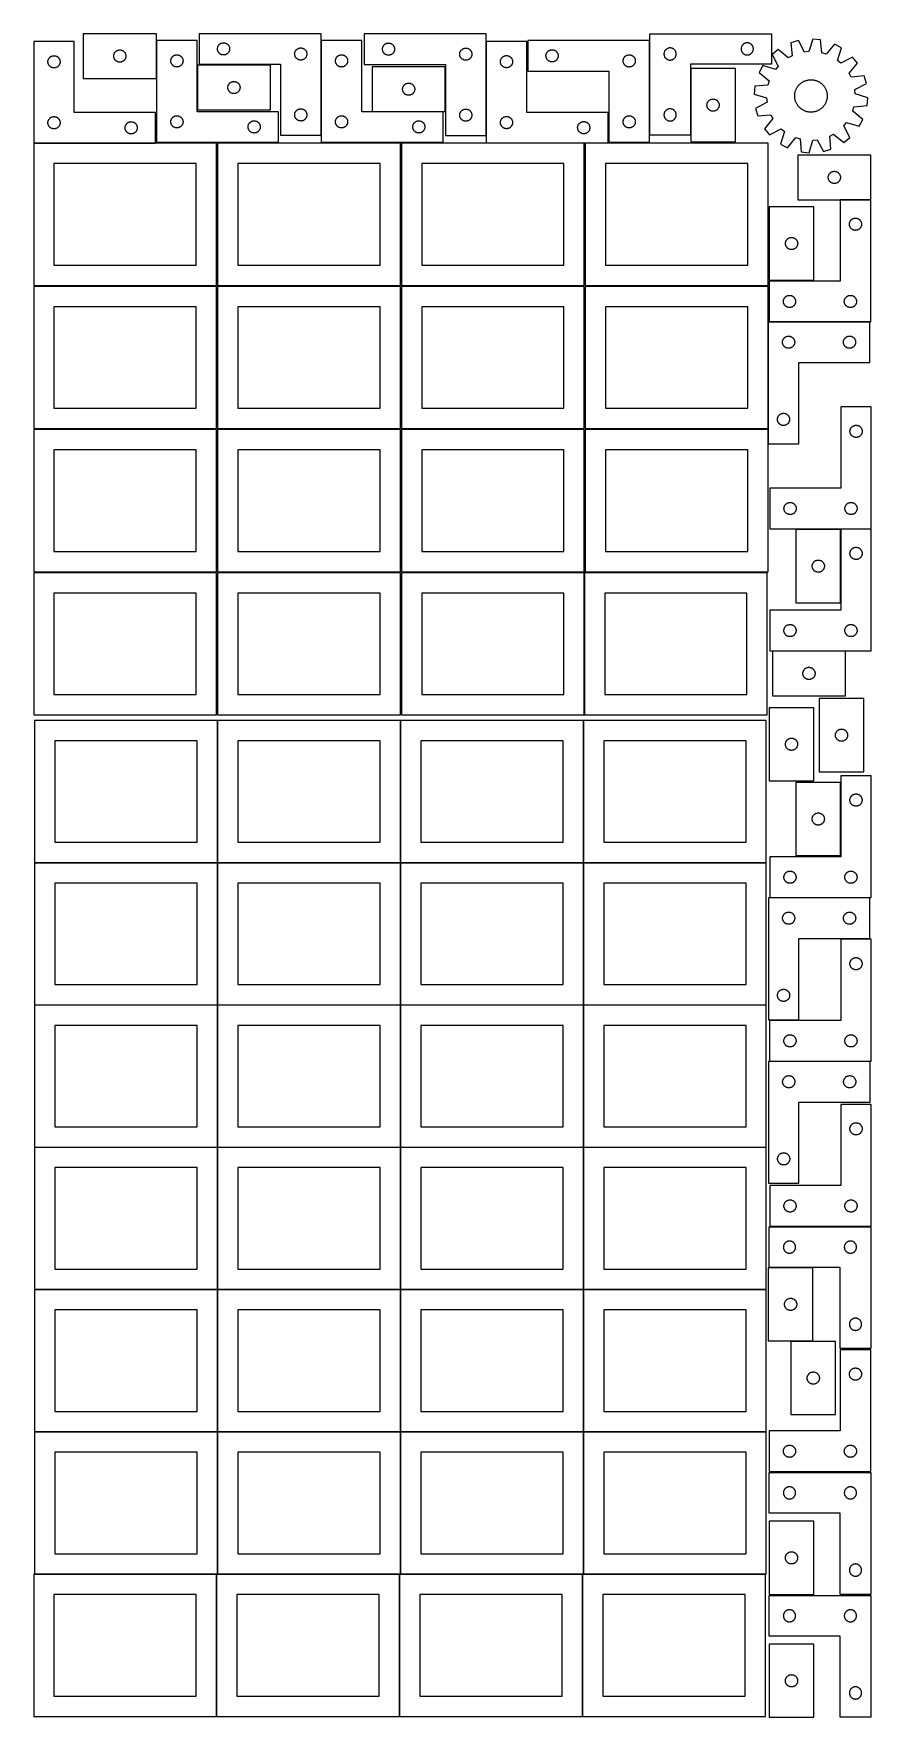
# Model space of a CAD drawing. Header units: millimetres. Extents: x 7 to 1243, y 7 to 2493.
import ezdxf

# ---------------------------------------------------------------- set-up
doc = ezdxf.new("R2010")
doc.units = ezdxf.units.MM
doc.layers.add('COMMON', color=5, linetype='CONTINUOUS', true_color=0x0000ff)
doc.layers.add('CUT', color=7, linetype='CONTINUOUS', true_color=0x000000)

msp = doc.modelspace()

# ---------------------------------------------------------------- linework, layer by layer
at = {"layer": 'COMMON'}
for p, q in [((674.671283, 2482.126284), (674.671283, 2343.18952)), ((277.941928, 1479.041938), (277.941928, 1269.041938)), ((548.141929, 1479.041938), (548.141929, 1269.041938)), ((818.34193, 1479.041938), (818.34193, 1269.041938)), ((7.841928, 1268.941937), (277.841928, 1268.941937)), ((277.941928, 1268.841937), (277.941928, 1058.841937)), ((278.041929, 1268.941937), (548.041929, 1268.941937)), ((548.141929, 1268.841937), (548.141929, 1058.841937)), ((548.24193, 1268.941937), (818.24193, 1268.941937)), ((818.34193, 1268.841937), (818.34193, 1058.841937)), ((818.441931, 1268.941937), (1088.441931, 1268.941937)), ((7.841928, 1058.741936), (277.841928, 1058.741936)), ((277.941928, 1058.641936), (277.941928, 848.641936)), ((278.041929, 1058.741936), (548.041929, 1058.741936)), ((548.141929, 1058.641936), (548.141929, 848.641936)), ((548.24193, 1058.741936), (818.24193, 1058.741936)), ((818.34193, 1058.641936), (818.34193, 848.641936)), ((818.441931, 1058.741936), (1088.441931, 1058.741936)), ((7.841928, 848.541935), (277.841928, 848.541935)), ((277.941928, 848.441935), (277.941928, 638.441935)), ((278.041929, 848.541935), (548.041929, 848.541935)), ((548.141929, 848.441935), (548.141929, 638.441935)), ((548.24193, 848.541935), (818.24193, 848.541935)), ((818.34193, 848.441935), (818.34193, 638.441935)), ((818.441931, 848.541935), (1088.441931, 848.541935)), ((277.841928, 638.341935), (7.841928, 638.341935)), ((277.941928, 638.241934), (277.941928, 428.241934)), ((548.041929, 638.341935), (278.041929, 638.341935)), ((548.14193, 428.241934), (548.14193, 638.241934)), ((548.24193, 638.341934), (818.24193, 638.341934)), ((818.34193, 638.241934), (818.34193, 428.241934)), ((818.441931, 638.341934), (1088.441931, 638.341934)), ((7.841928, 428.141933), (277.841928, 428.141933)), ((277.941928, 428.041933), (277.941928, 218.041933)), ((278.041929, 428.141933), (548.041929, 428.141933)), ((548.141929, 428.041933), (548.141929, 218.041933)), ((818.24193, 428.141934), (548.24193, 428.141934)), ((818.34193, 428.041933), (818.34193, 218.041933)), ((1088.441931, 428.141934), (818.441931, 428.141934)), ((7.841928, 217.941932), (276.520933, 217.941932)), ((276.620933, 217.841932), (276.620933, 7.841932)), ((278.041929, 217.941932), (546.720934, 217.941932)), ((546.820934, 217.841932), (546.820934, 7.841932)), ((548.24193, 217.941932), (816.920935, 217.941932)), ((817.020935, 217.841932), (817.020935, 7.841932)), ((818.441931, 217.941932), (1087.120936, 217.941932))]:
    msp.add_line(p, q, dxfattribs=at)
at = {"layer": 'CUT'}
for p, q in [((187.736997, 2493.462466), (79.736997, 2493.462466)), ((79.736997, 2493.462466), (79.736997, 2427.462466)), ((187.736997, 2427.462466), (187.736997, 2493.462466)), ((430.921686, 2493.48371), (250.921686, 2493.48371)), ((250.921686, 2493.48371), (250.921686, 2448.48371)), ((430.921686, 2343.48371), (430.921686, 2493.48371)), ((674.571283, 2493.18952), (494.571283, 2493.18952)), ((494.571283, 2493.18952), (494.571283, 2448.18952)), ((674.571283, 2343.18952), (674.571283, 2493.18952)), ((916.281704, 2493.484683), (1096.281704, 2493.484683)), ((916.281704, 2343.484683), (916.281704, 2493.484683)), ((1096.281704, 2493.484683), (1096.281704, 2448.484683)), ((66.520933, 2481.962954), (6.520933, 2481.962954)), ((6.520933, 2481.962954), (6.520933, 2331.962954)), ((66.520933, 2376.962954), (66.520933, 2481.962954)), ((124.813993, 2461.637202), (124.909929, 2462.218279)), ((124.909929, 2462.218279), (125.043664, 2462.791837)), ((125.043664, 2462.791837), (125.214626, 2463.355421)), ((125.214626, 2463.355421), (125.422081, 2463.906617)), ((125.422081, 2463.906617), (125.665142, 2464.443064)), ((125.665142, 2464.443064), (125.942768, 2464.962466)), ((125.942768, 2464.962466), (126.25377, 2465.462598)), ((126.25377, 2465.462598), (126.596817, 2465.941319)), ((126.596817, 2465.941319), (126.970438, 2466.396578)), ((126.970438, 2466.396578), (127.373036, 2466.826427)), ((127.373036, 2466.826427), (127.802884, 2467.229024)), ((127.802884, 2467.229024), (128.258144, 2467.602646)), ((128.258144, 2467.602646), (128.736865, 2467.945692)), ((128.736865, 2467.945692), (129.236997, 2468.256695)), ((129.236997, 2468.256695), (129.756399, 2468.534321)), ((129.756399, 2468.534321), (130.292846, 2468.777382)), ((130.292846, 2468.777382), (130.844042, 2468.984837)), ((130.844042, 2468.984837), (131.407625, 2469.155798)), ((131.407625, 2469.155798), (131.981184, 2469.289533)), ((131.981184, 2469.289533), (132.562261, 2469.38547)), ((132.562261, 2469.38547), (133.148369, 2469.443196)), ((133.148369, 2469.443196), (133.736997, 2469.462466)), ((133.736997, 2469.462466), (134.325625, 2469.443196)), ((134.325625, 2469.443196), (134.911732, 2469.38547)), ((134.911732, 2469.38547), (135.49281, 2469.289533)), ((135.49281, 2469.289533), (136.066368, 2469.155798)), ((136.066368, 2469.155798), (136.629952, 2468.984837)), ((136.629952, 2468.984837), (137.181148, 2468.777382)), ((137.181148, 2468.777382), (137.717595, 2468.534321)), ((137.717595, 2468.534321), (138.236997, 2468.256695)), ((138.236997, 2468.256695), (138.737129, 2467.945692)), ((138.737129, 2467.945692), (139.21585, 2467.602646)), ((139.21585, 2467.602646), (139.671109, 2467.229024)), ((139.671109, 2467.229024), (140.100958, 2466.826427)), ((140.100958, 2466.826427), (140.503555, 2466.396578)), ((140.503555, 2466.396578), (140.877177, 2465.941319)), ((140.877177, 2465.941319), (141.220223, 2465.462598)), ((141.220223, 2465.462598), (141.531225, 2464.962466)), ((141.531225, 2464.962466), (141.808851, 2464.443064)), ((141.808851, 2464.443064), (142.051913, 2463.906617)), ((142.051913, 2463.906617), (142.259368, 2463.355421)), ((142.259368, 2463.355421), (142.430329, 2462.791837)), ((142.430329, 2462.791837), (142.564064, 2462.218279)), ((142.564064, 2462.218279), (142.66, 2461.637202)), ((248.041929, 2483.251528), (188.041929, 2483.251528)), ((188.041929, 2483.251528), (188.041929, 2333.251528)), ((216.286116, 2462.078596), (216.867193, 2462.174532)), ((216.867193, 2462.174532), (217.4533, 2462.232259)), ((217.4533, 2462.232259), (218.041929, 2462.251528)), ((218.041929, 2462.251528), (218.630557, 2462.232259)), ((218.630557, 2462.232259), (219.216664, 2462.174532)), ((219.216664, 2462.174532), (219.797742, 2462.078596)), ((248.041929, 2378.251528), (248.041929, 2483.251528)), ((277.921686, 2470.98371), (277.940956, 2471.572338)), ((277.940956, 2470.395081), (277.921686, 2470.98371)), ((277.940956, 2471.572338), (277.998683, 2472.158445)), ((277.998683, 2469.808974), (277.940956, 2470.395081)), ((277.998683, 2472.158445), (278.094619, 2472.739522)), ((278.094619, 2469.227897), (277.998683, 2469.808974)), ((278.094619, 2472.739522), (278.228354, 2473.313081)), ((278.228354, 2468.654338), (278.094619, 2469.227897)), ((278.228354, 2473.313081), (278.399315, 2473.876665)), ((278.399315, 2468.090754), (278.228354, 2468.654338)), ((278.399315, 2473.876665), (278.606771, 2474.42786)), ((278.606771, 2467.539559), (278.399315, 2468.090754)), ((278.606771, 2474.42786), (278.849832, 2474.964308)), ((278.849832, 2467.003111), (278.606771, 2467.539559)), ((278.849832, 2474.964308), (279.127458, 2475.48371)), ((279.127458, 2466.48371), (278.849832, 2467.003111)), ((279.127458, 2475.48371), (279.43846, 2475.983842)), ((279.43846, 2465.983577), (279.127458, 2466.48371)), ((279.43846, 2475.983842), (279.781506, 2476.462562)), ((279.781506, 2465.504857), (279.43846, 2465.983577)), ((279.781506, 2476.462562), (280.155128, 2476.917822)), ((280.155128, 2465.049597), (279.781506, 2465.504857)), ((280.155128, 2476.917822), (280.557725, 2477.347671)), ((280.557725, 2464.619749), (280.155128, 2465.049597)), ((280.557725, 2477.347671), (280.987574, 2477.750268)), ((280.987574, 2464.217151), (280.557725, 2464.619749)), ((280.987574, 2477.750268), (281.442833, 2478.12389)), ((281.442833, 2463.84353), (280.987574, 2464.217151)), ((281.442833, 2478.12389), (281.921554, 2478.466936)), ((281.921554, 2463.500483), (281.442833, 2463.84353)), ((281.921554, 2478.466936), (282.421686, 2478.777938)), ((282.421686, 2463.189481), (281.921554, 2463.500483)), ((282.421686, 2478.777938), (282.941088, 2479.055564)), ((282.941088, 2462.911855), (282.421686, 2463.189481)), ((282.941088, 2479.055564), (283.477535, 2479.298625)), ((283.477535, 2462.668794), (282.941088, 2462.911855)), ((283.477535, 2479.298625), (284.028731, 2479.506081)), ((284.028731, 2462.461338), (283.477535, 2462.668794)), ((284.028731, 2479.506081), (284.592315, 2479.677042)), ((284.592315, 2462.290377), (284.028731, 2462.461338)), ((284.592315, 2479.677042), (285.165873, 2479.810777)), ((285.165873, 2462.156642), (284.592315, 2462.290377)), ((285.165873, 2479.810777), (285.746951, 2479.906713)), ((285.746951, 2462.060706), (285.165873, 2462.156642)), ((285.746951, 2479.906713), (286.333058, 2479.96444)), ((286.333058, 2479.96444), (286.921686, 2479.98371)), ((286.921686, 2479.98371), (287.510314, 2479.96444)), ((287.510314, 2479.96444), (288.096422, 2479.906713)), ((288.096422, 2479.906713), (288.677499, 2479.810777)), ((288.677499, 2462.156642), (288.096422, 2462.060706)), ((288.677499, 2479.810777), (289.251058, 2479.677042)), ((289.251058, 2462.290377), (288.677499, 2462.156642)), ((289.251058, 2479.677042), (289.814641, 2479.506081)), ((289.814641, 2462.461338), (289.251058, 2462.290377)), ((289.814641, 2479.506081), (290.365837, 2479.298625)), ((290.365837, 2462.668794), (289.814641, 2462.461338)), ((290.365837, 2479.298625), (290.902285, 2479.055564)), ((290.902285, 2462.911855), (290.365837, 2462.668794)), ((290.902285, 2479.055564), (291.421686, 2478.777938)), ((291.421686, 2463.189481), (290.902285, 2462.911855)), ((291.421686, 2478.777938), (291.921818, 2478.466936)), ((291.921818, 2463.500483), (291.421686, 2463.189481)), ((291.921818, 2478.466936), (292.400539, 2478.12389)), ((292.400539, 2463.84353), (291.921818, 2463.500483)), ((292.400539, 2478.12389), (292.855799, 2477.750268)), ((292.855799, 2464.217151), (292.400539, 2463.84353)), ((292.855799, 2477.750268), (293.285647, 2477.347671)), ((293.285647, 2464.619749), (292.855799, 2464.217151)), ((293.285647, 2477.347671), (293.688245, 2476.917822)), ((293.688245, 2465.049597), (293.285647, 2464.619749)), ((293.688245, 2476.917822), (294.061866, 2476.462562)), ((294.061866, 2465.504857), (293.688245, 2465.049597)), ((294.061866, 2476.462562), (294.404913, 2475.983842)), ((294.404913, 2465.983577), (294.061866, 2465.504857)), ((294.404913, 2475.983842), (294.715915, 2475.48371)), ((294.715915, 2466.48371), (294.404913, 2465.983577)), ((294.715915, 2475.48371), (294.993541, 2474.964308)), ((294.993541, 2467.003111), (294.715915, 2466.48371)), ((294.993541, 2474.964308), (295.236602, 2474.42786)), ((295.236602, 2467.539559), (294.993541, 2467.003111)), ((295.236602, 2474.42786), (295.444057, 2473.876665)), ((295.444057, 2468.090754), (295.236602, 2467.539559)), ((295.444057, 2473.876665), (295.615019, 2473.313081)), ((295.615019, 2468.654338), (295.444057, 2468.090754)), ((295.615019, 2473.313081), (295.748754, 2472.739522)), ((295.748754, 2469.227897), (295.615019, 2468.654338)), ((295.748754, 2472.739522), (295.84469, 2472.158445)), ((295.84469, 2469.808974), (295.748754, 2469.227897)), ((295.84469, 2472.158445), (295.902417, 2471.572338)), ((295.902417, 2470.395081), (295.84469, 2469.808974)), ((295.902417, 2471.572338), (295.921686, 2470.98371)), ((295.921686, 2470.98371), (295.902417, 2470.395081)), ((391.921686, 2463.48371), (391.940956, 2464.072338)), ((391.940956, 2462.895081), (391.921686, 2463.48371)), ((391.940956, 2464.072338), (391.998683, 2464.658445)), ((391.998683, 2462.308974), (391.940956, 2462.895081)), ((391.998683, 2464.658445), (392.094619, 2465.239522)), ((392.094619, 2461.727897), (391.998683, 2462.308974)), ((392.094619, 2465.239522), (392.228354, 2465.813081)), ((392.228354, 2465.813081), (392.399315, 2466.376665)), ((392.399315, 2466.376665), (392.606771, 2466.92786)), ((392.606771, 2466.92786), (392.849832, 2467.464308)), ((392.849832, 2467.464308), (393.127458, 2467.98371)), ((393.127458, 2467.98371), (393.43846, 2468.483842)), ((393.43846, 2468.483842), (393.781506, 2468.962562)), ((393.781506, 2468.962562), (394.155128, 2469.417822)), ((394.155128, 2469.417822), (394.557725, 2469.847671)), ((394.557725, 2469.847671), (394.987574, 2470.250268)), ((394.987574, 2470.250268), (395.442833, 2470.62389)), ((395.442833, 2470.62389), (395.921554, 2470.966936)), ((395.921554, 2470.966936), (396.421686, 2471.277938)), ((396.421686, 2471.277938), (396.941088, 2471.555564)), ((396.941088, 2471.555564), (397.477535, 2471.798625)), ((397.477535, 2471.798625), (398.028731, 2472.006081)), ((398.028731, 2472.006081), (398.592315, 2472.177042)), ((398.592315, 2472.177042), (399.165873, 2472.310777)), ((399.165873, 2472.310777), (399.746951, 2472.406713)), ((399.746951, 2472.406713), (400.333058, 2472.46444)), ((400.333058, 2472.46444), (400.921686, 2472.48371)), ((400.921686, 2472.48371), (401.510314, 2472.46444)), ((401.510314, 2472.46444), (402.096422, 2472.406713)), ((402.096422, 2472.406713), (402.677499, 2472.310777)), ((402.677499, 2472.310777), (403.251058, 2472.177042)), ((403.251058, 2472.177042), (403.814641, 2472.006081)), ((403.814641, 2472.006081), (404.365837, 2471.798625)), ((404.365837, 2471.798625), (404.902285, 2471.555564)), ((404.902285, 2471.555564), (405.421686, 2471.277938)), ((405.421686, 2471.277938), (405.921818, 2470.966936)), ((405.921818, 2470.966936), (406.400539, 2470.62389)), ((406.400539, 2470.62389), (406.855799, 2470.250268)), ((406.855799, 2470.250268), (407.285647, 2469.847671)), ((407.285647, 2469.847671), (407.688245, 2469.417822)), ((407.688245, 2469.417822), (408.061866, 2468.962562)), ((408.061866, 2468.962562), (408.404913, 2468.483842)), ((408.404913, 2468.483842), (408.715915, 2467.98371)), ((408.715915, 2467.98371), (408.993541, 2467.464308)), ((408.993541, 2467.464308), (409.236602, 2466.92786)), ((409.236602, 2466.92786), (409.444057, 2466.376665)), ((409.444057, 2466.376665), (409.615019, 2465.813081)), ((409.615019, 2465.813081), (409.748754, 2465.239522)), ((409.748754, 2465.239522), (409.84469, 2464.658445)), ((409.84469, 2462.308974), (409.748754, 2461.727897)), ((409.84469, 2464.658445), (409.902417, 2464.072338)), ((409.902417, 2462.895081), (409.84469, 2462.308974)), ((409.902417, 2464.072338), (409.921686, 2463.48371)), ((409.921686, 2463.48371), (409.902417, 2462.895081)), ((491.201719, 2483.251528), (431.201719, 2483.251528)), ((431.201719, 2483.251528), (431.201719, 2333.251528)), ((459.445906, 2462.078596), (460.026983, 2462.174532)), ((460.026983, 2462.174532), (460.613091, 2462.232259)), ((460.613091, 2462.232259), (461.201719, 2462.251528)), ((461.201719, 2462.251528), (461.790347, 2462.232259)), ((461.790347, 2462.232259), (462.376454, 2462.174532)), ((462.376454, 2462.174532), (462.957532, 2462.078596)), ((491.201719, 2378.251528), (491.201719, 2483.251528)), ((521.571283, 2470.68952), (521.590553, 2471.278148)), ((521.590553, 2470.100892), (521.571283, 2470.68952)), ((521.590553, 2471.278148), (521.64828, 2471.864256)), ((521.64828, 2469.514784), (521.590553, 2470.100892)), ((521.64828, 2471.864256), (521.744216, 2472.445333)), ((521.744216, 2468.933707), (521.64828, 2469.514784)), ((521.744216, 2472.445333), (521.877951, 2473.018892)), ((521.877951, 2468.360149), (521.744216, 2468.933707)), ((521.877951, 2473.018892), (522.048912, 2473.582475)), ((522.048912, 2467.796565), (521.877951, 2468.360149)), ((522.048912, 2473.582475), (522.256368, 2474.133671)), ((522.256368, 2467.245369), (522.048912, 2467.796565)), ((522.256368, 2474.133671), (522.499429, 2474.670118)), ((522.499429, 2466.708922), (522.256368, 2467.245369)), ((522.499429, 2474.670118), (522.777055, 2475.18952)), ((522.777055, 2466.18952), (522.499429, 2466.708922)), ((522.777055, 2475.18952), (523.088057, 2475.689652)), ((523.088057, 2465.689388), (522.777055, 2466.18952)), ((523.088057, 2475.689652), (523.431103, 2476.168373)), ((523.431103, 2465.210667), (523.088057, 2465.689388)), ((523.431103, 2476.168373), (523.804725, 2476.623632)), ((523.804725, 2464.755408), (523.431103, 2465.210667)), ((523.804725, 2476.623632), (524.207322, 2477.053481)), ((524.207322, 2464.325559), (523.804725, 2464.755408)), ((524.207322, 2477.053481), (524.637171, 2477.456078)), ((524.637171, 2463.922962), (524.207322, 2464.325559)), ((524.637171, 2477.456078), (525.092431, 2477.8297)), ((525.092431, 2463.54934), (524.637171, 2463.922962)), ((525.092431, 2477.8297), (525.571151, 2478.172747)), ((525.571151, 2463.206294), (525.092431, 2463.54934)), ((525.571151, 2478.172747), (526.071283, 2478.483749)), ((526.071283, 2462.895291), (525.571151, 2463.206294)), ((526.071283, 2478.483749), (526.590685, 2478.761375)), ((526.590685, 2462.617665), (526.071283, 2462.895291)), ((526.590685, 2478.761375), (527.127133, 2479.004436)), ((527.127133, 2462.374604), (526.590685, 2462.617665)), ((527.127133, 2479.004436), (527.678328, 2479.211891)), ((527.678328, 2462.167149), (527.127133, 2462.374604)), ((527.678328, 2479.211891), (528.241912, 2479.382853)), ((528.241912, 2461.996188), (527.678328, 2462.167149)), ((528.241912, 2479.382853), (528.815471, 2479.516588)), ((528.815471, 2479.516588), (529.396548, 2479.612524)), ((529.396548, 2479.612524), (529.982655, 2479.67025)), ((529.982655, 2479.67025), (530.571283, 2479.68952)), ((530.571283, 2479.68952), (531.159912, 2479.67025)), ((531.159912, 2479.67025), (531.746019, 2479.612524)), ((531.746019, 2479.612524), (532.327096, 2479.516588)), ((532.327096, 2479.516588), (532.900655, 2479.382853)), ((532.900655, 2479.382853), (533.464239, 2479.211891)), ((533.464239, 2462.167149), (532.900655, 2461.996188)), ((533.464239, 2479.211891), (534.015434, 2479.004436)), ((534.015434, 2462.374604), (533.464239, 2462.167149)), ((534.015434, 2479.004436), (534.551882, 2478.761375)), ((534.551882, 2462.617665), (534.015434, 2462.374604)), ((534.551882, 2478.761375), (535.071283, 2478.483749)), ((535.071283, 2462.895291), (534.551882, 2462.617665)), ((535.071283, 2478.483749), (535.571416, 2478.172747)), ((535.571416, 2463.206294), (535.071283, 2462.895291)), ((535.571416, 2478.172747), (536.050136, 2477.8297)), ((536.050136, 2463.54934), (535.571416, 2463.206294)), ((536.050136, 2477.8297), (536.505396, 2477.456078)), ((536.505396, 2463.922962), (536.050136, 2463.54934)), ((536.505396, 2477.456078), (536.935244, 2477.053481)), ((536.935244, 2464.325559), (536.505396, 2463.922962)), ((536.935244, 2477.053481), (537.337842, 2476.623632)), ((537.337842, 2464.755408), (536.935244, 2464.325559)), ((537.337842, 2476.623632), (537.711464, 2476.168373)), ((537.711464, 2465.210667), (537.337842, 2464.755408)), ((537.711464, 2476.168373), (538.05451, 2475.689652)), ((538.05451, 2465.689388), (537.711464, 2465.210667)), ((538.05451, 2475.689652), (538.365512, 2475.18952)), ((538.365512, 2466.18952), (538.05451, 2465.689388)), ((538.365512, 2475.18952), (538.643138, 2474.670118)), ((538.643138, 2466.708922), (538.365512, 2466.18952)), ((538.643138, 2474.670118), (538.886199, 2474.133671)), ((538.886199, 2467.245369), (538.643138, 2466.708922)), ((538.886199, 2474.133671), (539.093655, 2473.582475)), ((539.093655, 2467.796565), (538.886199, 2467.245369)), ((539.093655, 2473.582475), (539.264616, 2473.018892)), ((539.264616, 2468.360149), (539.093655, 2467.796565)), ((539.264616, 2473.018892), (539.398351, 2472.445333)), ((539.398351, 2468.933707), (539.264616, 2468.360149)), ((539.398351, 2472.445333), (539.494287, 2471.864256)), ((539.494287, 2469.514784), (539.398351, 2468.933707)), ((539.494287, 2471.864256), (539.552014, 2471.278148)), ((539.552014, 2470.100892), (539.494287, 2469.514784)), ((539.552014, 2471.278148), (539.571283, 2470.68952)), ((539.571283, 2470.68952), (539.552014, 2470.100892)), ((635.571283, 2463.18952), (635.590553, 2463.778148)), ((635.590553, 2462.600892), (635.571283, 2463.18952)), ((635.590553, 2463.778148), (635.64828, 2464.364256)), ((635.64828, 2462.014784), (635.590553, 2462.600892)), ((635.64828, 2464.364256), (635.744216, 2464.945333)), ((635.744216, 2464.945333), (635.877951, 2465.518892)), ((635.877951, 2465.518892), (636.048912, 2466.082475)), ((636.048912, 2466.082475), (636.256368, 2466.633671)), ((636.256368, 2466.633671), (636.499429, 2467.170118)), ((636.499429, 2467.170118), (636.777055, 2467.68952)), ((636.777055, 2467.68952), (637.088057, 2468.189652)), ((637.088057, 2468.189652), (637.431103, 2468.668373)), ((637.431103, 2468.668373), (637.804725, 2469.123632)), ((637.804725, 2469.123632), (638.207322, 2469.553481)), ((638.207322, 2469.553481), (638.637171, 2469.956078)), ((638.637171, 2469.956078), (639.092431, 2470.3297)), ((639.092431, 2470.3297), (639.571151, 2470.672747)), ((639.571151, 2470.672747), (640.071283, 2470.983749)), ((640.071283, 2470.983749), (640.590685, 2471.261375)), ((640.590685, 2471.261375), (641.127133, 2471.504436)), ((641.127133, 2471.504436), (641.678328, 2471.711891)), ((641.678328, 2471.711891), (642.241912, 2471.882853)), ((642.241912, 2471.882853), (642.815471, 2472.016588)), ((642.815471, 2472.016588), (643.396548, 2472.112524)), ((643.396548, 2472.112524), (643.982655, 2472.17025)), ((643.982655, 2472.17025), (644.571283, 2472.18952)), ((644.571283, 2472.18952), (645.159912, 2472.17025)), ((645.159912, 2472.17025), (645.746019, 2472.112524)), ((645.746019, 2472.112524), (646.327096, 2472.016588)), ((646.327096, 2472.016588), (646.900655, 2471.882853)), ((646.900655, 2471.882853), (647.464239, 2471.711891)), ((647.464239, 2471.711891), (648.015434, 2471.504436)), ((648.015434, 2471.504436), (648.551882, 2471.261375)), ((648.551882, 2471.261375), (649.071283, 2470.983749)), ((649.071283, 2470.983749), (649.571416, 2470.672747)), ((649.571416, 2470.672747), (650.050136, 2470.3297)), ((650.050136, 2470.3297), (650.505396, 2469.956078)), ((650.505396, 2469.956078), (650.935244, 2469.553481)), ((650.935244, 2469.553481), (651.337842, 2469.123632)), ((651.337842, 2469.123632), (651.711464, 2468.668373)), ((651.711464, 2468.668373), (652.05451, 2468.189652)), ((652.05451, 2468.189652), (652.365512, 2467.68952)), ((652.365512, 2467.68952), (652.643138, 2467.170118)), ((652.643138, 2467.170118), (652.886199, 2466.633671)), ((652.886199, 2466.633671), (653.093655, 2466.082475)), ((653.093655, 2466.082475), (653.264616, 2465.518892)), ((653.264616, 2465.518892), (653.398351, 2464.945333)), ((653.398351, 2464.945333), (653.494287, 2464.364256)), ((653.494287, 2464.364256), (653.552014, 2463.778148)), ((653.552014, 2462.600892), (653.494287, 2462.014784)), ((653.552014, 2463.778148), (653.571283, 2463.18952)), ((653.571283, 2463.18952), (653.552014, 2462.600892)), ((734.781247, 2482.126284), (674.781247, 2482.126284)), ((674.781247, 2482.126284), (674.781247, 2332.126284)), ((734.781247, 2377.126284), (734.781247, 2482.126284)), ((916.0003, 2483.251532), (736.0003, 2483.251532)), ((736.0003, 2483.251532), (736.0003, 2438.251532)), ((763.077296, 2461.926268), (763.173232, 2462.507345)), ((763.173232, 2462.507345), (763.306967, 2463.080903)), ((763.306967, 2463.080903), (763.477928, 2463.644487)), ((763.477928, 2463.644487), (763.685384, 2464.195683)), ((763.685384, 2464.195683), (763.928445, 2464.73213)), ((763.928445, 2464.73213), (764.206071, 2465.251532)), ((764.206071, 2465.251532), (764.517073, 2465.751664)), ((764.517073, 2465.751664), (764.86012, 2466.230385)), ((764.86012, 2466.230385), (765.233741, 2466.685644)), ((765.233741, 2466.685644), (765.636339, 2467.115493)), ((765.636339, 2467.115493), (766.066187, 2467.51809)), ((766.066187, 2467.51809), (766.521447, 2467.891712)), ((766.521447, 2467.891712), (767.000167, 2468.234758)), ((767.000167, 2468.234758), (767.5003, 2468.54576)), ((767.5003, 2468.54576), (768.019701, 2468.823387)), ((768.019701, 2468.823387), (768.556149, 2469.066448)), ((768.556149, 2469.066448), (769.107344, 2469.273903)), ((769.107344, 2469.273903), (769.670928, 2469.444864)), ((769.670928, 2469.444864), (770.244487, 2469.578599)), ((770.244487, 2469.578599), (770.825564, 2469.674536)), ((770.825564, 2469.674536), (771.411671, 2469.732262)), ((771.411671, 2469.732262), (772.0003, 2469.751532)), ((772.0003, 2469.751532), (772.588928, 2469.732262)), ((772.588928, 2469.732262), (773.175035, 2469.674536)), ((773.175035, 2469.674536), (773.756112, 2469.578599)), ((773.756112, 2469.578599), (774.329671, 2469.444864)), ((774.329671, 2469.444864), (774.893255, 2469.273903)), ((774.893255, 2469.273903), (775.44445, 2469.066448)), ((775.44445, 2469.066448), (775.980898, 2468.823387)), ((775.980898, 2468.823387), (776.5003, 2468.54576)), ((776.5003, 2468.54576), (777.000432, 2468.234758)), ((777.000432, 2468.234758), (777.479152, 2467.891712)), ((777.479152, 2467.891712), (777.934412, 2467.51809)), ((777.934412, 2467.51809), (778.364261, 2467.115493)), ((778.364261, 2467.115493), (778.766858, 2466.685644)), ((778.766858, 2466.685644), (779.14048, 2466.230385)), ((779.14048, 2466.230385), (779.483526, 2465.751664)), ((779.483526, 2465.751664), (779.794528, 2465.251532)), ((779.794528, 2465.251532), (780.072154, 2464.73213)), ((780.072154, 2464.73213), (780.315215, 2464.195683)), ((780.315215, 2464.195683), (780.522671, 2463.644487)), ((780.522671, 2463.644487), (780.693632, 2463.080903)), ((780.693632, 2463.080903), (780.827367, 2462.507345)), ((780.827367, 2462.507345), (780.923303, 2461.926268)), ((884.244487, 2462.078599), (884.825564, 2462.174536)), ((884.825564, 2462.174536), (885.411671, 2462.232262)), ((885.411671, 2462.232262), (886.0003, 2462.251532)), ((886.0003, 2462.251532), (886.588928, 2462.232262)), ((886.588928, 2462.232262), (887.175035, 2462.174536)), ((887.175035, 2462.174536), (887.756112, 2462.078599)), ((916.0003, 2333.251532), (916.0003, 2483.251532)), ((937.300974, 2464.073311), (937.281704, 2463.484683)), ((937.281704, 2463.484683), (937.300974, 2462.896054)), ((937.3587, 2464.659418), (937.300974, 2464.073311)), ((937.300974, 2462.896054), (937.3587, 2462.309947)), ((937.454636, 2465.240495), (937.3587, 2464.659418)), ((937.3587, 2462.309947), (937.454636, 2461.72887)), ((937.588371, 2465.814054), (937.454636, 2465.240495)), ((937.759333, 2466.377638), (937.588371, 2465.814054)), ((937.966788, 2466.928833), (937.759333, 2466.377638)), ((938.209849, 2467.465281), (937.966788, 2466.928833)), ((938.487475, 2467.984683), (938.209849, 2467.465281)), ((938.798477, 2468.484815), (938.487475, 2467.984683)), ((939.141524, 2468.963535), (938.798477, 2468.484815)), ((939.515146, 2469.418795), (939.141524, 2468.963535)), ((939.917743, 2469.848644), (939.515146, 2469.418795)), ((940.347592, 2470.251241), (939.917743, 2469.848644)), ((940.802851, 2470.624863), (940.347592, 2470.251241)), ((941.281572, 2470.967909), (940.802851, 2470.624863)), ((941.781704, 2471.278911), (941.281572, 2470.967909)), ((942.301106, 2471.556537), (941.781704, 2471.278911)), ((942.837553, 2471.799598), (942.301106, 2471.556537)), ((943.388749, 2472.007054), (942.837553, 2471.799598)), ((943.952333, 2472.178015), (943.388749, 2472.007054)), ((944.525891, 2472.31175), (943.952333, 2472.178015)), ((945.106968, 2472.407686), (944.525891, 2472.31175)), ((945.693076, 2472.465413), (945.106968, 2472.407686)), ((946.281704, 2472.484683), (945.693076, 2472.465413)), ((946.870332, 2472.465413), (946.281704, 2472.484683)), ((947.45644, 2472.407686), (946.870332, 2472.465413)), ((948.037517, 2472.31175), (947.45644, 2472.407686)), ((948.611075, 2472.178015), (948.037517, 2472.31175)), ((949.174659, 2472.007054), (948.611075, 2472.178015)), ((949.725855, 2471.799598), (949.174659, 2472.007054)), ((950.262302, 2471.556537), (949.725855, 2471.799598)), ((950.781704, 2471.278911), (950.262302, 2471.556537)), ((951.281836, 2470.967909), (950.781704, 2471.278911)), ((951.760557, 2470.624863), (951.281836, 2470.967909)), ((952.215816, 2470.251241), (951.760557, 2470.624863)), ((952.645665, 2469.848644), (952.215816, 2470.251241)), ((953.048262, 2469.418795), (952.645665, 2469.848644)), ((953.421884, 2468.963535), (953.048262, 2469.418795)), ((953.76493, 2468.484815), (953.421884, 2468.963535)), ((954.075933, 2467.984683), (953.76493, 2468.484815)), ((954.353559, 2467.465281), (954.075933, 2467.984683)), ((954.59662, 2466.928833), (954.353559, 2467.465281)), ((954.804075, 2466.377638), (954.59662, 2466.928833)), ((954.975036, 2465.814054), (954.804075, 2466.377638)), ((955.108771, 2465.240495), (954.975036, 2465.814054)), ((955.204708, 2464.659418), (955.108771, 2465.240495)), ((955.108771, 2461.72887), (955.204708, 2462.309947)), ((955.262434, 2464.073311), (955.204708, 2464.659418)), ((955.204708, 2462.309947), (955.262434, 2462.896054)), ((955.281704, 2463.484683), (955.262434, 2464.073311)), ((955.262434, 2462.896054), (955.281704, 2463.484683)), ((1051.300974, 2471.573311), (1051.281704, 2470.984683)), ((1051.281704, 2470.984683), (1051.300974, 2470.396054)), ((1051.3587, 2472.159418), (1051.300974, 2471.573311)), ((1051.300974, 2470.396054), (1051.3587, 2469.809947)), ((1051.454636, 2472.740495), (1051.3587, 2472.159418)), ((1051.3587, 2469.809947), (1051.454636, 2469.22887)), ((1051.588371, 2473.314054), (1051.454636, 2472.740495)), ((1051.454636, 2469.22887), (1051.588371, 2468.655311)), ((1051.759333, 2473.877638), (1051.588371, 2473.314054)), ((1051.588371, 2468.655311), (1051.759333, 2468.091727)), ((1051.966788, 2474.428833), (1051.759333, 2473.877638)), ((1051.759333, 2468.091727), (1051.966788, 2467.540532)), ((1052.209849, 2474.965281), (1051.966788, 2474.428833)), ((1051.966788, 2467.540532), (1052.209849, 2467.004084)), ((1052.487475, 2475.484683), (1052.209849, 2474.965281)), ((1052.209849, 2467.004084), (1052.487475, 2466.484683)), ((1052.798477, 2475.984815), (1052.487475, 2475.484683)), ((1052.487475, 2466.484683), (1052.798477, 2465.98455)), ((1053.141524, 2476.463535), (1052.798477, 2475.984815)), ((1052.798477, 2465.98455), (1053.141524, 2465.50583)), ((1053.515146, 2476.918795), (1053.141524, 2476.463535)), ((1053.141524, 2465.50583), (1053.515146, 2465.05057)), ((1053.917743, 2477.348644), (1053.515146, 2476.918795)), ((1053.515146, 2465.05057), (1053.917743, 2464.620722)), ((1054.347592, 2477.751241), (1053.917743, 2477.348644)), ((1053.917743, 2464.620722), (1054.347592, 2464.218124)), ((1054.802851, 2478.124863), (1054.347592, 2477.751241)), ((1054.347592, 2464.218124), (1054.802851, 2463.844503)), ((1055.281572, 2478.467909), (1054.802851, 2478.124863)), ((1054.802851, 2463.844503), (1055.281572, 2463.501456)), ((1055.781704, 2478.778911), (1055.281572, 2478.467909)), ((1055.281572, 2463.501456), (1055.781704, 2463.190454)), ((1056.301106, 2479.056537), (1055.781704, 2478.778911)), ((1055.781704, 2463.190454), (1056.301106, 2462.912828)), ((1056.837553, 2479.299598), (1056.301106, 2479.056537)), ((1056.301106, 2462.912828), (1056.837553, 2462.669767)), ((1057.388749, 2479.507054), (1056.837553, 2479.299598)), ((1056.837553, 2462.669767), (1057.388749, 2462.462311)), ((1057.952333, 2479.678015), (1057.388749, 2479.507054)), ((1057.388749, 2462.462311), (1057.952333, 2462.29135)), ((1058.525891, 2479.81175), (1057.952333, 2479.678015)), ((1057.952333, 2462.29135), (1058.525891, 2462.157615)), ((1059.106968, 2479.907686), (1058.525891, 2479.81175)), ((1058.525891, 2462.157615), (1059.106968, 2462.061679)), ((1059.693076, 2479.965413), (1059.106968, 2479.907686)), ((1060.281704, 2479.984683), (1059.693076, 2479.965413)), ((1060.870332, 2479.965413), (1060.281704, 2479.984683)), ((1061.45644, 2479.907686), (1060.870332, 2479.965413)), ((1062.037517, 2479.81175), (1061.45644, 2479.907686)), ((1061.45644, 2462.061679), (1062.037517, 2462.157615)), ((1062.611075, 2479.678015), (1062.037517, 2479.81175)), ((1062.037517, 2462.157615), (1062.611075, 2462.29135)), ((1063.174659, 2479.507054), (1062.611075, 2479.678015)), ((1062.611075, 2462.29135), (1063.174659, 2462.462311)), ((1063.725855, 2479.299598), (1063.174659, 2479.507054)), ((1063.174659, 2462.462311), (1063.725855, 2462.669767)), ((1064.262302, 2479.056537), (1063.725855, 2479.299598)), ((1063.725855, 2462.669767), (1064.262302, 2462.912828)), ((1064.781704, 2478.778911), (1064.262302, 2479.056537)), ((1064.262302, 2462.912828), (1064.781704, 2463.190454)), ((1065.281836, 2478.467909), (1064.781704, 2478.778911)), ((1064.781704, 2463.190454), (1065.281836, 2463.501456)), ((1065.760557, 2478.124863), (1065.281836, 2478.467909)), ((1065.281836, 2463.501456), (1065.760557, 2463.844503)), ((1066.215816, 2477.751241), (1065.760557, 2478.124863)), ((1065.760557, 2463.844503), (1066.215816, 2464.218124)), ((1066.645665, 2477.348644), (1066.215816, 2477.751241)), ((1066.215816, 2464.218124), (1066.645665, 2464.620722)), ((1067.048262, 2476.918795), (1066.645665, 2477.348644)), ((1066.645665, 2464.620722), (1067.048262, 2465.05057)), ((1067.421884, 2476.463535), (1067.048262, 2476.918795)), ((1067.048262, 2465.05057), (1067.421884, 2465.50583)), ((1067.76493, 2475.984815), (1067.421884, 2476.463535)), ((1067.421884, 2465.50583), (1067.76493, 2465.98455)), ((1068.075933, 2475.484683), (1067.76493, 2475.984815)), ((1067.76493, 2465.98455), (1068.075933, 2466.484683)), ((1068.353559, 2474.965281), (1068.075933, 2475.484683)), ((1068.075933, 2466.484683), (1068.353559, 2467.004084)), ((1068.59662, 2474.428833), (1068.353559, 2474.965281)), ((1068.353559, 2467.004084), (1068.59662, 2467.540532)), ((1068.804075, 2473.877638), (1068.59662, 2474.428833)), ((1068.59662, 2467.540532), (1068.804075, 2468.091727)), ((1068.975036, 2473.314054), (1068.804075, 2473.877638)), ((1068.804075, 2468.091727), (1068.975036, 2468.655311)), ((1069.108771, 2472.740495), (1068.975036, 2473.314054)), ((1068.975036, 2468.655311), (1069.108771, 2469.22887)), ((1069.204708, 2472.159418), (1069.108771, 2472.740495)), ((1069.108771, 2469.22887), (1069.204708, 2469.809947)), ((1069.262434, 2471.573311), (1069.204708, 2472.159418)), ((1069.204708, 2469.809947), (1069.262434, 2470.396054)), ((1069.281704, 2470.984683), (1069.262434, 2471.573311)), ((1069.262434, 2470.396054), (1069.281704, 2470.984683)), ((1105.906068, 2470.111993), (1096.96067, 2462.827398)), ((1096.96067, 2462.827398), (1105.970516, 2445.673242)), ((1120.879862, 2457.814516), (1105.906068, 2470.111993)), ((1135.854702, 2483.427074), (1124.802538, 2480.120242)), ((1124.802538, 2480.120242), (1126.561939, 2460.823949)), ((1144.982642, 2466.335464), (1135.854702, 2483.427074)), ((1151.383858, 2466.94138), (1144.982642, 2466.335464)), ((1157.142754, 2485.442124), (1151.383858, 2466.94138)), ((1168.619092, 2484.267759), (1157.142754, 2485.442124)), ((1170.511534, 2464.984059), (1168.619092, 2484.267759)), ((1176.65736, 2463.094213), (1170.511534, 2464.984059)), ((1189.057815, 2477.982837), (1176.65736, 2463.094213)), ((1199.211158, 2472.506061), (1189.057815, 2477.982837)), ((1193.579994, 2453.966039), (1199.211158, 2472.506061)), ((27.520933, 2451.962954), (27.540202, 2452.551582)), ((27.540202, 2451.374326), (27.520933, 2451.962954)), ((27.540202, 2452.551582), (27.597929, 2453.13769)), ((27.597929, 2450.788218), (27.540202, 2451.374326)), ((27.597929, 2453.13769), (27.693865, 2453.718767)), ((27.693865, 2450.207141), (27.597929, 2450.788218)), ((27.693865, 2453.718767), (27.8276, 2454.292325)), ((27.8276, 2449.633583), (27.693865, 2450.207141)), ((27.8276, 2454.292325), (27.998561, 2454.855909)), ((27.998561, 2449.069999), (27.8276, 2449.633583)), ((27.998561, 2454.855909), (28.206017, 2455.407105)), ((28.206017, 2448.518803), (27.998561, 2449.069999)), ((28.206017, 2455.407105), (28.449078, 2455.943552)), ((28.449078, 2447.982356), (28.206017, 2448.518803)), ((28.449078, 2455.943552), (28.726704, 2456.462954)), ((28.726704, 2447.462954), (28.449078, 2447.982356)), ((28.726704, 2456.462954), (29.037706, 2456.963086)), ((29.037706, 2446.962822), (28.726704, 2447.462954)), ((29.037706, 2456.963086), (29.380752, 2457.441807)), ((29.380752, 2446.484101), (29.037706, 2446.962822)), ((29.380752, 2457.441807), (29.754374, 2457.897066)), ((29.754374, 2446.028842), (29.380752, 2446.484101)), ((29.754374, 2457.897066), (30.156972, 2458.326915)), ((30.156972, 2445.598993), (29.754374, 2446.028842)), ((30.156972, 2458.326915), (30.58682, 2458.729512)), ((30.58682, 2445.196396), (30.156972, 2445.598993)), ((30.58682, 2458.729512), (31.04208, 2459.103134)), ((31.04208, 2444.822774), (30.58682, 2445.196396)), ((31.04208, 2459.103134), (31.5208, 2459.446181)), ((31.5208, 2444.479728), (31.04208, 2444.822774)), ((31.5208, 2459.446181), (32.020933, 2459.757183)), ((32.020933, 2444.168725), (31.5208, 2444.479728)), ((32.020933, 2459.757183), (32.540334, 2460.034809)), ((32.540334, 2443.891099), (32.020933, 2444.168725)), ((32.540334, 2460.034809), (33.076782, 2460.27787)), ((33.076782, 2443.648038), (32.540334, 2443.891099)), ((33.076782, 2460.27787), (33.627977, 2460.485325)), ((33.627977, 2443.440583), (33.076782, 2443.648038)), ((33.627977, 2460.485325), (34.191561, 2460.656287)), ((34.191561, 2443.269622), (33.627977, 2443.440583)), ((34.191561, 2460.656287), (34.76512, 2460.790022)), ((34.76512, 2443.135887), (34.191561, 2443.269622)), ((34.76512, 2460.790022), (35.346197, 2460.885958)), ((35.346197, 2443.03995), (34.76512, 2443.135887)), ((35.346197, 2460.885958), (35.932304, 2460.943684)), ((35.932304, 2442.982224), (35.346197, 2443.03995)), ((35.932304, 2460.943684), (36.520933, 2460.962954)), ((36.520933, 2442.962954), (35.932304, 2442.982224)), ((36.520933, 2460.962954), (37.109561, 2460.943684)), ((37.109561, 2442.982224), (36.520933, 2442.962954)), ((37.109561, 2460.943684), (37.695668, 2460.885958)), ((37.695668, 2443.03995), (37.109561, 2442.982224)), ((37.695668, 2460.885958), (38.276745, 2460.790022)), ((38.276745, 2443.135887), (37.695668, 2443.03995)), ((38.276745, 2460.790022), (38.850304, 2460.656287)), ((38.850304, 2443.269622), (38.276745, 2443.135887)), ((38.850304, 2460.656287), (39.413888, 2460.485325)), ((39.413888, 2443.440583), (38.850304, 2443.269622)), ((39.413888, 2460.485325), (39.965083, 2460.27787)), ((39.965083, 2443.648038), (39.413888, 2443.440583)), ((39.965083, 2460.27787), (40.501531, 2460.034809)), ((40.501531, 2443.891099), (39.965083, 2443.648038)), ((40.501531, 2460.034809), (41.020933, 2459.757183)), ((41.020933, 2444.168725), (40.501531, 2443.891099)), ((41.020933, 2459.757183), (41.521065, 2459.446181)), ((41.521065, 2444.479728), (41.020933, 2444.168725)), ((41.521065, 2459.446181), (41.999785, 2459.103134)), ((41.999785, 2444.822774), (41.521065, 2444.479728)), ((41.999785, 2459.103134), (42.455045, 2458.729512)), ((42.455045, 2445.196396), (41.999785, 2444.822774)), ((42.455045, 2458.729512), (42.884894, 2458.326915)), ((42.884894, 2445.598993), (42.455045, 2445.196396)), ((42.884894, 2458.326915), (43.287491, 2457.897066)), ((43.287491, 2446.028842), (42.884894, 2445.598993)), ((43.287491, 2457.897066), (43.661113, 2457.441807)), ((43.661113, 2446.484101), (43.287491, 2446.028842)), ((43.661113, 2457.441807), (44.004159, 2456.963086)), ((44.004159, 2446.962822), (43.661113, 2446.484101)), ((44.004159, 2456.963086), (44.315161, 2456.462954)), ((44.315161, 2447.462954), (44.004159, 2446.962822)), ((44.315161, 2456.462954), (44.592787, 2455.943552)), ((44.592787, 2447.982356), (44.315161, 2447.462954)), ((44.592787, 2455.943552), (44.835848, 2455.407105)), ((44.835848, 2448.518803), (44.592787, 2447.982356)), ((44.835848, 2455.407105), (45.043304, 2454.855909)), ((45.043304, 2449.069999), (44.835848, 2448.518803)), ((45.043304, 2454.855909), (45.214265, 2454.292325)), ((45.214265, 2449.633583), (45.043304, 2449.069999)), ((45.214265, 2454.292325), (45.348, 2453.718767)), ((45.348, 2450.207141), (45.214265, 2449.633583)), ((45.348, 2453.718767), (45.443936, 2453.13769)), ((45.443936, 2450.788218), (45.348, 2450.207141)), ((45.443936, 2453.13769), (45.501663, 2452.551582)), ((45.501663, 2451.374326), (45.443936, 2450.788218)), ((45.501663, 2452.551582), (45.520933, 2451.962954)), ((45.520933, 2451.962954), (45.501663, 2451.374326)), ((124.736997, 2460.462466), (124.756266, 2461.051094)), ((124.756266, 2459.873838), (124.736997, 2460.462466)), ((124.756266, 2461.051094), (124.813993, 2461.637202)), ((124.813993, 2459.28773), (124.756266, 2459.873838)), ((124.909929, 2458.706653), (124.813993, 2459.28773)), ((125.043664, 2458.133095), (124.909929, 2458.706653)), ((125.214626, 2457.569511), (125.043664, 2458.133095)), ((125.422081, 2457.018315), (125.214626, 2457.569511)), ((125.665142, 2456.481868), (125.422081, 2457.018315)), ((125.942768, 2455.962466), (125.665142, 2456.481868)), ((126.25377, 2455.462334), (125.942768, 2455.962466)), ((126.596817, 2454.983613), (126.25377, 2455.462334)), ((126.970438, 2454.528354), (126.596817, 2454.983613)), ((127.373036, 2454.098505), (126.970438, 2454.528354)), ((127.802884, 2453.695908), (127.373036, 2454.098505)), ((128.258144, 2453.322286), (127.802884, 2453.695908)), ((128.736865, 2452.979239), (128.258144, 2453.322286)), ((129.236997, 2452.668237), (128.736865, 2452.979239)), ((129.756399, 2452.390611), (129.236997, 2452.668237)), ((130.292846, 2452.14755), (129.756399, 2452.390611)), ((130.844042, 2451.940095), (130.292846, 2452.14755)), ((131.407625, 2451.769133), (130.844042, 2451.940095)), ((131.981184, 2451.635398), (131.407625, 2451.769133)), ((132.562261, 2451.539462), (131.981184, 2451.635398)), ((133.148369, 2451.481736), (132.562261, 2451.539462)), ((133.736997, 2451.462466), (133.148369, 2451.481736)), ((134.325625, 2451.481736), (133.736997, 2451.462466)), ((134.911732, 2451.539462), (134.325625, 2451.481736)), ((135.49281, 2451.635398), (134.911732, 2451.539462)), ((136.066368, 2451.769133), (135.49281, 2451.635398)), ((136.629952, 2451.940095), (136.066368, 2451.769133)), ((137.181148, 2452.14755), (136.629952, 2451.940095)), ((137.717595, 2452.390611), (137.181148, 2452.14755)), ((138.236997, 2452.668237), (137.717595, 2452.390611)), ((138.737129, 2452.979239), (138.236997, 2452.668237)), ((139.21585, 2453.322286), (138.737129, 2452.979239)), ((139.671109, 2453.695908), (139.21585, 2453.322286)), ((140.100958, 2454.098505), (139.671109, 2453.695908)), ((140.503555, 2454.528354), (140.100958, 2454.098505)), ((140.877177, 2454.983613), (140.503555, 2454.528354)), ((141.220223, 2455.462334), (140.877177, 2454.983613)), ((141.531225, 2455.962466), (141.220223, 2455.462334)), ((141.808851, 2456.481868), (141.531225, 2455.962466)), ((142.051913, 2457.018315), (141.808851, 2456.481868)), ((142.259368, 2457.569511), (142.051913, 2457.018315)), ((142.430329, 2458.133095), (142.259368, 2457.569511)), ((142.564064, 2458.706653), (142.430329, 2458.133095)), ((142.66, 2459.28773), (142.564064, 2458.706653)), ((142.66, 2461.637202), (142.717727, 2461.051094)), ((142.717727, 2459.873838), (142.66, 2459.28773)), ((142.717727, 2461.051094), (142.736997, 2460.462466)), ((142.736997, 2460.462466), (142.717727, 2459.873838)), ((209.041929, 2453.251528), (209.061198, 2453.840156)), ((209.061198, 2452.6629), (209.041929, 2453.251528)), ((209.061198, 2453.840156), (209.118925, 2454.426264)), ((209.118925, 2452.076793), (209.061198, 2452.6629)), ((209.118925, 2454.426264), (209.214861, 2455.007341)), ((209.214861, 2451.495715), (209.118925, 2452.076793)), ((209.214861, 2455.007341), (209.348596, 2455.5809)), ((209.348596, 2450.922157), (209.214861, 2451.495715)), ((209.348596, 2455.5809), (209.519557, 2456.144483)), ((209.519557, 2450.358573), (209.348596, 2450.922157)), ((209.519557, 2456.144483), (209.727013, 2456.695679)), ((209.727013, 2449.807377), (209.519557, 2450.358573)), ((209.727013, 2456.695679), (209.970074, 2457.232127)), ((209.970074, 2449.27093), (209.727013, 2449.807377)), ((209.970074, 2457.232127), (210.2477, 2457.751528)), ((210.2477, 2448.751528), (209.970074, 2449.27093)), ((210.2477, 2457.751528), (210.558702, 2458.25166)), ((210.558702, 2448.251396), (210.2477, 2448.751528)), ((210.558702, 2458.25166), (210.901749, 2458.730381)), ((210.901749, 2447.772675), (210.558702, 2448.251396)), ((210.901749, 2458.730381), (211.27537, 2459.185641)), ((211.27537, 2447.317416), (210.901749, 2447.772675)), ((211.27537, 2459.185641), (211.677968, 2459.615489)), ((211.677968, 2446.887567), (211.27537, 2447.317416)), ((211.677968, 2459.615489), (212.107816, 2460.018087)), ((212.107816, 2446.48497), (211.677968, 2446.887567)), ((212.107816, 2460.018087), (212.563076, 2460.391708)), ((212.563076, 2446.111348), (212.107816, 2446.48497)), ((212.563076, 2460.391708), (213.041797, 2460.734755)), ((213.041797, 2445.768302), (212.563076, 2446.111348)), ((213.041797, 2460.734755), (213.541929, 2461.045757)), ((213.541929, 2445.4573), (213.041797, 2445.768302)), ((213.541929, 2461.045757), (214.06133, 2461.323383)), ((214.06133, 2445.179674), (213.541929, 2445.4573)), ((214.06133, 2461.323383), (214.597778, 2461.566444)), ((214.597778, 2444.936613), (214.06133, 2445.179674)), ((214.597778, 2461.566444), (215.148973, 2461.773899)), ((215.148973, 2444.729157), (214.597778, 2444.936613)), ((215.148973, 2461.773899), (215.712557, 2461.944861)), ((215.712557, 2444.558196), (215.148973, 2444.729157)), ((215.712557, 2461.944861), (216.286116, 2462.078596)), ((216.286116, 2444.424461), (215.712557, 2444.558196)), ((216.867193, 2444.328525), (216.286116, 2444.424461)), ((217.4533, 2444.270798), (216.867193, 2444.328525)), ((218.041929, 2444.251528), (217.4533, 2444.270798)), ((218.630557, 2444.270798), (218.041929, 2444.251528)), ((219.216664, 2444.328525), (218.630557, 2444.270798)), ((219.797742, 2444.424461), (219.216664, 2444.328525)), ((219.797742, 2462.078596), (220.3713, 2461.944861)), ((220.3713, 2444.558196), (219.797742, 2444.424461)), ((220.3713, 2461.944861), (220.934884, 2461.773899)), ((220.934884, 2444.729157), (220.3713, 2444.558196)), ((220.934884, 2461.773899), (221.48608, 2461.566444)), ((221.48608, 2444.936613), (220.934884, 2444.729157)), ((221.48608, 2461.566444), (222.022527, 2461.323383)), ((222.022527, 2445.179674), (221.48608, 2444.936613)), ((222.022527, 2461.323383), (222.541929, 2461.045757)), ((222.541929, 2445.4573), (222.022527, 2445.179674)), ((222.541929, 2461.045757), (223.042061, 2460.734755)), ((223.042061, 2445.768302), (222.541929, 2445.4573)), ((223.042061, 2460.734755), (223.520781, 2460.391708)), ((223.520781, 2446.111348), (223.042061, 2445.768302)), ((223.520781, 2460.391708), (223.976041, 2460.018087)), ((223.976041, 2446.48497), (223.520781, 2446.111348)), ((223.976041, 2460.018087), (224.40589, 2459.615489)), ((224.40589, 2446.887567), (223.976041, 2446.48497)), ((224.40589, 2459.615489), (224.808487, 2459.185641)), ((224.808487, 2447.317416), (224.40589, 2446.887567)), ((224.808487, 2459.185641), (225.182109, 2458.730381)), ((225.182109, 2447.772675), (224.808487, 2447.317416)), ((225.182109, 2458.730381), (225.525155, 2458.25166)), ((225.525155, 2448.251396), (225.182109, 2447.772675)), ((225.525155, 2458.25166), (225.836157, 2457.751528)), ((225.836157, 2448.751528), (225.525155, 2448.251396)), ((225.836157, 2457.751528), (226.113783, 2457.232127)), ((226.113783, 2449.27093), (225.836157, 2448.751528)), ((226.113783, 2457.232127), (226.356844, 2456.695679)), ((226.356844, 2449.807377), (226.113783, 2449.27093)), ((226.356844, 2456.695679), (226.5643, 2456.144483)), ((226.5643, 2450.358573), (226.356844, 2449.807377)), ((226.5643, 2456.144483), (226.735261, 2455.5809)), ((226.735261, 2450.922157), (226.5643, 2450.358573)), ((226.735261, 2455.5809), (226.868996, 2455.007341)), ((226.868996, 2451.495715), (226.735261, 2450.922157)), ((226.868996, 2455.007341), (226.964932, 2454.426264)), ((226.964932, 2452.076793), (226.868996, 2451.495715)), ((226.964932, 2454.426264), (227.022659, 2453.840156)), ((227.022659, 2452.6629), (226.964932, 2452.076793)), ((227.022659, 2453.840156), (227.041929, 2453.251528)), ((227.041929, 2453.251528), (227.022659, 2452.6629)), ((356.258481, 2446.885806), (248.258481, 2446.885806)), ((248.258481, 2446.885806), (248.258481, 2380.885806)), ((250.921686, 2448.48371), (370.921686, 2448.48371)), ((286.333058, 2462.002979), (285.746951, 2462.060706)), ((286.921686, 2461.98371), (286.333058, 2462.002979)), ((287.510314, 2462.002979), (286.921686, 2461.98371)), ((288.096422, 2462.060706), (287.510314, 2462.002979)), ((356.258481, 2380.885806), (356.258481, 2446.885806)), ((370.921686, 2448.48371), (370.921686, 2343.48371)), ((392.228354, 2461.154338), (392.094619, 2461.727897)), ((392.399315, 2460.590754), (392.228354, 2461.154338)), ((392.606771, 2460.039559), (392.399315, 2460.590754)), ((392.849832, 2459.503111), (392.606771, 2460.039559)), ((393.127458, 2458.98371), (392.849832, 2459.503111)), ((393.43846, 2458.483577), (393.127458, 2458.98371)), ((393.781506, 2458.004857), (393.43846, 2458.483577)), ((394.155128, 2457.549597), (393.781506, 2458.004857)), ((394.557725, 2457.119749), (394.155128, 2457.549597)), ((394.987574, 2456.717151), (394.557725, 2457.119749)), ((395.442833, 2456.34353), (394.987574, 2456.717151)), ((395.921554, 2456.000483), (395.442833, 2456.34353)), ((396.421686, 2455.689481), (395.921554, 2456.000483)), ((396.941088, 2455.411855), (396.421686, 2455.689481)), ((397.477535, 2455.168794), (396.941088, 2455.411855)), ((398.028731, 2454.961338), (397.477535, 2455.168794)), ((398.592315, 2454.790377), (398.028731, 2454.961338)), ((399.165873, 2454.656642), (398.592315, 2454.790377)), ((399.746951, 2454.560706), (399.165873, 2454.656642)), ((400.333058, 2454.502979), (399.746951, 2454.560706)), ((400.921686, 2454.48371), (400.333058, 2454.502979)), ((401.510314, 2454.502979), (400.921686, 2454.48371)), ((402.096422, 2454.560706), (401.510314, 2454.502979)), ((402.677499, 2454.656642), (402.096422, 2454.560706)), ((403.251058, 2454.790377), (402.677499, 2454.656642)), ((403.814641, 2454.961338), (403.251058, 2454.790377)), ((404.365837, 2455.168794), (403.814641, 2454.961338)), ((404.902285, 2455.411855), (404.365837, 2455.168794)), ((405.421686, 2455.689481), (404.902285, 2455.411855)), ((405.921818, 2456.000483), (405.421686, 2455.689481)), ((406.400539, 2456.34353), (405.921818, 2456.000483)), ((406.855799, 2456.717151), (406.400539, 2456.34353)), ((407.285647, 2457.119749), (406.855799, 2456.717151)), ((407.688245, 2457.549597), (407.285647, 2457.119749)), ((408.061866, 2458.004857), (407.688245, 2457.549597)), ((408.404913, 2458.483577), (408.061866, 2458.004857)), ((408.715915, 2458.98371), (408.404913, 2458.483577)), ((408.993541, 2459.503111), (408.715915, 2458.98371)), ((409.236602, 2460.039559), (408.993541, 2459.503111)), ((409.444057, 2460.590754), (409.236602, 2460.039559)), ((409.615019, 2461.154338), (409.444057, 2460.590754)), ((409.748754, 2461.727897), (409.615019, 2461.154338)), ((452.201719, 2453.251528), (452.220988, 2453.840156)), ((452.220988, 2452.6629), (452.201719, 2453.251528)), ((452.220988, 2453.840156), (452.278715, 2454.426264)), ((452.278715, 2452.076793), (452.220988, 2452.6629)), ((452.278715, 2454.426264), (452.374651, 2455.007341)), ((452.374651, 2451.495715), (452.278715, 2452.076793)), ((452.374651, 2455.007341), (452.508386, 2455.5809)), ((452.508386, 2450.922157), (452.374651, 2451.495715)), ((452.508386, 2455.5809), (452.679348, 2456.144483)), ((452.679348, 2450.358573), (452.508386, 2450.922157)), ((452.679348, 2456.144483), (452.886803, 2456.695679)), ((452.886803, 2449.807377), (452.679348, 2450.358573)), ((452.886803, 2456.695679), (453.129864, 2457.232127)), ((453.129864, 2449.27093), (452.886803, 2449.807377)), ((453.129864, 2457.232127), (453.40749, 2457.751528)), ((453.40749, 2448.751528), (453.129864, 2449.27093)), ((453.40749, 2457.751528), (453.718492, 2458.25166)), ((453.718492, 2448.251396), (453.40749, 2448.751528)), ((453.718492, 2458.25166), (454.061539, 2458.730381)), ((454.061539, 2447.772675), (453.718492, 2448.251396)), ((454.061539, 2458.730381), (454.43516, 2459.185641)), ((454.43516, 2447.317416), (454.061539, 2447.772675)), ((454.43516, 2459.185641), (454.837758, 2459.615489)), ((454.837758, 2446.887567), (454.43516, 2447.317416)), ((454.837758, 2459.615489), (455.267606, 2460.018087)), ((455.267606, 2446.48497), (454.837758, 2446.887567)), ((455.267606, 2460.018087), (455.722866, 2460.391708)), ((455.722866, 2446.111348), (455.267606, 2446.48497)), ((455.722866, 2460.391708), (456.201587, 2460.734755)), ((456.201587, 2445.768302), (455.722866, 2446.111348)), ((456.201587, 2460.734755), (456.701719, 2461.045757)), ((456.701719, 2445.4573), (456.201587, 2445.768302)), ((456.701719, 2461.045757), (457.22112, 2461.323383)), ((457.22112, 2445.179674), (456.701719, 2445.4573)), ((457.22112, 2461.323383), (457.757568, 2461.566444)), ((457.757568, 2444.936613), (457.22112, 2445.179674)), ((457.757568, 2461.566444), (458.308763, 2461.773899)), ((458.308763, 2444.729157), (457.757568, 2444.936613)), ((458.308763, 2461.773899), (458.872347, 2461.944861)), ((458.872347, 2444.558196), (458.308763, 2444.729157)), ((458.872347, 2461.944861), (459.445906, 2462.078596)), ((459.445906, 2444.424461), (458.872347, 2444.558196)), ((460.026983, 2444.328525), (459.445906, 2444.424461)), ((460.613091, 2444.270798), (460.026983, 2444.328525)), ((461.201719, 2444.251528), (460.613091, 2444.270798)), ((461.790347, 2444.270798), (461.201719, 2444.251528)), ((462.376454, 2444.328525), (461.790347, 2444.270798)), ((462.957532, 2444.424461), (462.376454, 2444.328525)), ((462.957532, 2462.078596), (463.53109, 2461.944861)), ((463.53109, 2444.558196), (462.957532, 2444.424461)), ((463.53109, 2461.944861), (464.094674, 2461.773899)), ((464.094674, 2444.729157), (463.53109, 2444.558196)), ((464.094674, 2461.773899), (464.64587, 2461.566444)), ((464.64587, 2444.936613), (464.094674, 2444.729157)), ((464.64587, 2461.566444), (465.182317, 2461.323383)), ((465.182317, 2445.179674), (464.64587, 2444.936613)), ((465.182317, 2461.323383), (465.701719, 2461.045757)), ((465.701719, 2445.4573), (465.182317, 2445.179674)), ((465.701719, 2461.045757), (466.201851, 2460.734755)), ((466.201851, 2445.768302), (465.701719, 2445.4573)), ((466.201851, 2460.734755), (466.680572, 2460.391708)), ((466.680572, 2446.111348), (466.201851, 2445.768302)), ((466.680572, 2460.391708), (467.135831, 2460.018087)), ((467.135831, 2446.48497), (466.680572, 2446.111348)), ((467.135831, 2460.018087), (467.56568, 2459.615489)), ((467.56568, 2446.887567), (467.135831, 2446.48497)), ((467.56568, 2459.615489), (467.968277, 2459.185641)), ((467.968277, 2447.317416), (467.56568, 2446.887567)), ((467.968277, 2459.185641), (468.341899, 2458.730381)), ((468.341899, 2447.772675), (467.968277, 2447.317416)), ((468.341899, 2458.730381), (468.684945, 2458.25166)), ((468.684945, 2448.251396), (468.341899, 2447.772675)), ((468.684945, 2458.25166), (468.995947, 2457.751528)), ((468.995947, 2448.751528), (468.684945, 2448.251396)), ((468.995947, 2457.751528), (469.273573, 2457.232127)), ((469.273573, 2449.27093), (468.995947, 2448.751528)), ((469.273573, 2457.232127), (469.516634, 2456.695679)), ((469.516634, 2449.807377), (469.273573, 2449.27093)), ((469.516634, 2456.695679), (469.72409, 2456.144483)), ((469.72409, 2450.358573), (469.516634, 2449.807377)), ((469.72409, 2456.144483), (469.895051, 2455.5809)), ((469.895051, 2450.922157), (469.72409, 2450.358573)), ((469.895051, 2455.5809), (470.028786, 2455.007341)), ((470.028786, 2451.495715), (469.895051, 2450.922157)), ((470.028786, 2455.007341), (470.124722, 2454.426264)), ((470.124722, 2452.076793), (470.028786, 2451.495715)), ((470.124722, 2454.426264), (470.182449, 2453.840156)), ((470.182449, 2452.6629), (470.124722, 2452.076793)), ((470.182449, 2453.840156), (470.201719, 2453.251528)), ((470.201719, 2453.251528), (470.182449, 2452.6629)), ((494.571283, 2448.18952), (614.571283, 2448.18952)), ((614.243894, 2444.463442), (506.243894, 2444.463442)), ((506.243894, 2444.463442), (506.243894, 2378.463442)), ((528.815471, 2461.862453), (528.241912, 2461.996188)), ((529.396548, 2461.766516), (528.815471, 2461.862453)), ((529.982655, 2461.70879), (529.396548, 2461.766516)), ((530.571283, 2461.68952), (529.982655, 2461.70879)), ((531.159912, 2461.70879), (530.571283, 2461.68952)), ((531.746019, 2461.766516), (531.159912, 2461.70879)), ((532.327096, 2461.862453), (531.746019, 2461.766516)), ((532.900655, 2461.996188), (532.327096, 2461.862453)), ((614.243894, 2378.463442), (614.243894, 2444.463442)), ((614.571283, 2448.18952), (614.571283, 2343.18952)), ((635.744216, 2461.433707), (635.64828, 2462.014784)), ((635.877951, 2460.860149), (635.744216, 2461.433707)), ((636.048912, 2460.296565), (635.877951, 2460.860149)), ((636.256368, 2459.745369), (636.048912, 2460.296565)), ((636.499429, 2459.208922), (636.256368, 2459.745369)), ((636.777055, 2458.68952), (636.499429, 2459.208922)), ((637.088057, 2458.189388), (636.777055, 2458.68952)), ((637.431103, 2457.710667), (637.088057, 2458.189388)), ((637.804725, 2457.255408), (637.431103, 2457.710667)), ((638.207322, 2456.825559), (637.804725, 2457.255408)), ((638.637171, 2456.422962), (638.207322, 2456.825559)), ((639.092431, 2456.04934), (638.637171, 2456.422962)), ((639.571151, 2455.706294), (639.092431, 2456.04934)), ((640.071283, 2455.395291), (639.571151, 2455.706294)), ((640.590685, 2455.117665), (640.071283, 2455.395291)), ((641.127133, 2454.874604), (640.590685, 2455.117665)), ((641.678328, 2454.667149), (641.127133, 2454.874604)), ((642.241912, 2454.496188), (641.678328, 2454.667149)), ((642.815471, 2454.362453), (642.241912, 2454.496188)), ((643.396548, 2454.266516), (642.815471, 2454.362453)), ((643.982655, 2454.20879), (643.396548, 2454.266516)), ((644.571283, 2454.18952), (643.982655, 2454.20879)), ((645.159912, 2454.20879), (644.571283, 2454.18952)), ((645.746019, 2454.266516), (645.159912, 2454.20879)), ((646.327096, 2454.362453), (645.746019, 2454.266516)), ((646.900655, 2454.496188), (646.327096, 2454.362453)), ((647.464239, 2454.667149), (646.900655, 2454.496188)), ((648.015434, 2454.874604), (647.464239, 2454.667149)), ((648.551882, 2455.117665), (648.015434, 2454.874604)), ((649.071283, 2455.395291), (648.551882, 2455.117665)), ((649.571416, 2455.706294), (649.071283, 2455.395291)), ((650.050136, 2456.04934), (649.571416, 2455.706294)), ((650.505396, 2456.422962), (650.050136, 2456.04934)), ((650.935244, 2456.825559), (650.505396, 2456.422962)), ((651.337842, 2457.255408), (650.935244, 2456.825559)), ((651.711464, 2457.710667), (651.337842, 2457.255408)), ((652.05451, 2458.189388), (651.711464, 2457.710667)), ((652.365512, 2458.68952), (652.05451, 2458.189388)), ((652.643138, 2459.208922), (652.365512, 2458.68952)), ((652.886199, 2459.745369), (652.643138, 2459.208922)), ((653.093655, 2460.296565), (652.886199, 2459.745369)), ((653.264616, 2460.860149), (653.093655, 2460.296565)), ((653.398351, 2461.433707), (653.264616, 2460.860149)), ((653.494287, 2462.014784), (653.398351, 2461.433707)), ((695.781247, 2452.126284), (695.800517, 2452.714912)), ((695.800517, 2451.537656), (695.781247, 2452.126284)), ((695.800517, 2452.714912), (695.858244, 2453.30102)), ((695.858244, 2450.951548), (695.800517, 2451.537656)), ((695.858244, 2453.30102), (695.95418, 2453.882097)), ((695.95418, 2450.370471), (695.858244, 2450.951548)), ((695.95418, 2453.882097), (696.087915, 2454.455656)), ((696.087915, 2449.796913), (695.95418, 2450.370471)), ((696.087915, 2454.455656), (696.258876, 2455.019239)), ((696.258876, 2449.233329), (696.087915, 2449.796913)), ((696.258876, 2455.019239), (696.466332, 2455.570435)), ((696.466332, 2448.682133), (696.258876, 2449.233329)), ((696.466332, 2455.570435), (696.709393, 2456.106882)), ((696.709393, 2448.145686), (696.466332, 2448.682133)), ((696.709393, 2456.106882), (696.987019, 2456.626284)), ((696.987019, 2447.626284), (696.709393, 2448.145686)), ((696.987019, 2456.626284), (697.298021, 2457.126416)), ((697.298021, 2447.126152), (696.987019, 2447.626284)), ((697.298021, 2457.126416), (697.641067, 2457.605137)), ((697.641067, 2446.647431), (697.298021, 2447.126152)), ((697.641067, 2457.605137), (698.014689, 2458.060396)), ((698.014689, 2446.192172), (697.641067, 2446.647431)), ((698.014689, 2458.060396), (698.417286, 2458.490245)), ((698.417286, 2445.762323), (698.014689, 2446.192172)), ((698.417286, 2458.490245), (698.847135, 2458.892842)), ((698.847135, 2445.359726), (698.417286, 2445.762323)), ((698.847135, 2458.892842), (699.302395, 2459.266464)), ((699.302395, 2444.986104), (698.847135, 2445.359726)), ((699.302395, 2459.266464), (699.781115, 2459.609511)), ((699.781115, 2444.643058), (699.302395, 2444.986104)), ((699.781115, 2459.609511), (700.281247, 2459.920513)), ((700.281247, 2444.332056), (699.781115, 2444.643058)), ((700.281247, 2459.920513), (700.800649, 2460.198139)), ((700.800649, 2444.054429), (700.281247, 2444.332056)), ((700.800649, 2460.198139), (701.337097, 2460.4412)), ((701.337097, 2443.811368), (700.800649, 2444.054429)), ((701.337097, 2460.4412), (701.888292, 2460.648655)), ((701.888292, 2443.603913), (701.337097, 2443.811368)), ((701.888292, 2460.648655), (702.451876, 2460.819617)), ((702.451876, 2443.432952), (701.888292, 2443.603913)), ((702.451876, 2460.819617), (703.025435, 2460.953352)), ((703.025435, 2443.299217), (702.451876, 2443.432952)), ((703.025435, 2460.953352), (703.606512, 2461.049288)), ((703.606512, 2443.20328), (703.025435, 2443.299217)), ((703.606512, 2461.049288), (704.192619, 2461.107014)), ((704.192619, 2443.145554), (703.606512, 2443.20328)), ((704.192619, 2461.107014), (704.781247, 2461.126284)), ((704.781247, 2443.126284), (704.192619, 2443.145554)), ((704.781247, 2461.126284), (705.369876, 2461.107014)), ((705.369876, 2443.145554), (704.781247, 2443.126284)), ((705.369876, 2461.107014), (705.955983, 2461.049288)), ((705.955983, 2443.20328), (705.369876, 2443.145554)), ((705.955983, 2461.049288), (706.53706, 2460.953352)), ((706.53706, 2443.299217), (705.955983, 2443.20328)), ((706.53706, 2460.953352), (707.110619, 2460.819617)), ((707.110619, 2443.432952), (706.53706, 2443.299217)), ((707.110619, 2460.819617), (707.674203, 2460.648655)), ((707.674203, 2443.603913), (707.110619, 2443.432952)), ((707.674203, 2460.648655), (708.225398, 2460.4412)), ((708.225398, 2443.811368), (707.674203, 2443.603913)), ((708.225398, 2460.4412), (708.761846, 2460.198139)), ((708.761846, 2444.054429), (708.225398, 2443.811368)), ((708.761846, 2460.198139), (709.281247, 2459.920513)), ((709.281247, 2444.332056), (708.761846, 2444.054429)), ((709.281247, 2459.920513), (709.78138, 2459.609511)), ((709.78138, 2444.643058), (709.281247, 2444.332056)), ((709.78138, 2459.609511), (710.2601, 2459.266464)), ((710.2601, 2444.986104), (709.78138, 2444.643058)), ((710.2601, 2459.266464), (710.71536, 2458.892842)), ((710.71536, 2445.359726), (710.2601, 2444.986104)), ((710.71536, 2458.892842), (711.145209, 2458.490245)), ((711.145209, 2445.762323), (710.71536, 2445.359726)), ((711.145209, 2458.490245), (711.547806, 2458.060396)), ((711.547806, 2446.192172), (711.145209, 2445.762323)), ((711.547806, 2458.060396), (711.921428, 2457.605137)), ((711.921428, 2446.647431), (711.547806, 2446.192172)), ((711.921428, 2457.605137), (712.264474, 2457.126416)), ((712.264474, 2447.126152), (711.921428, 2446.647431)), ((712.264474, 2457.126416), (712.575476, 2456.626284)), ((712.575476, 2447.626284), (712.264474, 2447.126152)), ((712.575476, 2456.626284), (712.853102, 2456.106882)), ((712.853102, 2448.145686), (712.575476, 2447.626284)), ((712.853102, 2456.106882), (713.096163, 2455.570435)), ((713.096163, 2448.682133), (712.853102, 2448.145686)), ((713.096163, 2455.570435), (713.303619, 2455.019239)), ((713.303619, 2449.233329), (713.096163, 2448.682133)), ((713.303619, 2455.019239), (713.47458, 2454.455656)), ((713.47458, 2449.796913), (713.303619, 2449.233329)), ((713.47458, 2454.455656), (713.608315, 2453.882097)), ((713.608315, 2450.370471), (713.47458, 2449.796913)), ((713.608315, 2453.882097), (713.704251, 2453.30102)), ((713.704251, 2450.951548), (713.608315, 2450.370471)), ((713.704251, 2453.30102), (713.761978, 2452.714912)), ((713.761978, 2451.537656), (713.704251, 2450.951548)), ((713.761978, 2452.714912), (713.781247, 2452.126284)), ((713.781247, 2452.126284), (713.761978, 2451.537656)), ((736.0003, 2438.251532), (856.0003, 2438.251532)), ((763.0003, 2460.751532), (763.019569, 2461.34016)), ((763.019569, 2460.162904), (763.0003, 2460.751532)), ((763.019569, 2461.34016), (763.077296, 2461.926268)), ((763.077296, 2459.576796), (763.019569, 2460.162904)), ((763.173232, 2458.995719), (763.077296, 2459.576796)), ((763.306967, 2458.42216), (763.173232, 2458.995719)), ((763.477928, 2457.858577), (763.306967, 2458.42216)), ((763.685384, 2457.307381), (763.477928, 2457.858577)), ((763.928445, 2456.770934), (763.685384, 2457.307381)), ((764.206071, 2456.251532), (763.928445, 2456.770934)), ((764.517073, 2455.7514), (764.206071, 2456.251532)), ((764.86012, 2455.272679), (764.517073, 2455.7514)), ((765.233741, 2454.81742), (764.86012, 2455.272679)), ((765.636339, 2454.387571), (765.233741, 2454.81742)), ((766.066187, 2453.984974), (765.636339, 2454.387571)), ((766.521447, 2453.611352), (766.066187, 2453.984974)), ((767.000167, 2453.268305), (766.521447, 2453.611352)), ((767.5003, 2452.957303), (767.000167, 2453.268305)), ((768.019701, 2452.679677), (767.5003, 2452.957303)), ((768.556149, 2452.436616), (768.019701, 2452.679677)), ((769.107344, 2452.229161), (768.556149, 2452.436616)), ((769.670928, 2452.058199), (769.107344, 2452.229161)), ((770.244487, 2451.924464), (769.670928, 2452.058199)), ((770.825564, 2451.828528), (770.244487, 2451.924464)), ((771.411671, 2451.770802), (770.825564, 2451.828528)), ((772.0003, 2451.751532), (771.411671, 2451.770802)), ((772.588928, 2451.770802), (772.0003, 2451.751532)), ((773.175035, 2451.828528), (772.588928, 2451.770802)), ((773.756112, 2451.924464), (773.175035, 2451.828528)), ((774.329671, 2452.058199), (773.756112, 2451.924464)), ((774.893255, 2452.229161), (774.329671, 2452.058199)), ((775.44445, 2452.436616), (774.893255, 2452.229161)), ((775.980898, 2452.679677), (775.44445, 2452.436616)), ((776.5003, 2452.957303), (775.980898, 2452.679677)), ((777.000432, 2453.268305), (776.5003, 2452.957303)), ((777.479152, 2453.611352), (777.000432, 2453.268305)), ((777.934412, 2453.984974), (777.479152, 2453.611352)), ((778.364261, 2454.387571), (777.934412, 2453.984974)), ((778.766858, 2454.81742), (778.364261, 2454.387571)), ((779.14048, 2455.272679), (778.766858, 2454.81742)), ((779.483526, 2455.7514), (779.14048, 2455.272679)), ((779.794528, 2456.251532), (779.483526, 2455.7514)), ((780.072154, 2456.770934), (779.794528, 2456.251532)), ((780.315215, 2457.307381), (780.072154, 2456.770934)), ((780.522671, 2457.858577), (780.315215, 2457.307381)), ((780.693632, 2458.42216), (780.522671, 2457.858577)), ((780.827367, 2458.995719), (780.693632, 2458.42216)), ((780.923303, 2459.576796), (780.827367, 2458.995719)), ((780.923303, 2461.926268), (780.98103, 2461.34016)), ((780.98103, 2460.162904), (780.923303, 2459.576796)), ((780.98103, 2461.34016), (781.0003, 2460.751532)), ((781.0003, 2460.751532), (780.98103, 2460.162904)), ((856.0003, 2438.251532), (856.0003, 2333.251532)), ((877.0003, 2453.251532), (877.019569, 2453.84016)), ((877.019569, 2452.662904), (877.0003, 2453.251532)), ((877.019569, 2453.84016), (877.077296, 2454.426268)), ((877.077296, 2452.076796), (877.019569, 2452.662904)), ((877.077296, 2454.426268), (877.173232, 2455.007345)), ((877.173232, 2451.495719), (877.077296, 2452.076796)), ((877.173232, 2455.007345), (877.306967, 2455.580903)), ((877.306967, 2450.92216), (877.173232, 2451.495719)), ((877.306967, 2455.580903), (877.477928, 2456.144487)), ((877.477928, 2450.358577), (877.306967, 2450.92216)), ((877.477928, 2456.144487), (877.685384, 2456.695683)), ((877.685384, 2449.807381), (877.477928, 2450.358577)), ((877.685384, 2456.695683), (877.928445, 2457.23213)), ((877.928445, 2449.270934), (877.685384, 2449.807381)), ((877.928445, 2457.23213), (878.206071, 2457.751532)), ((878.206071, 2448.751532), (877.928445, 2449.270934)), ((878.206071, 2457.751532), (878.517073, 2458.251664)), ((878.517073, 2448.2514), (878.206071, 2448.751532)), ((878.517073, 2458.251664), (878.86012, 2458.730385)), ((878.86012, 2447.772679), (878.517073, 2448.2514)), ((878.86012, 2458.730385), (879.233741, 2459.185644)), ((879.233741, 2447.31742), (878.86012, 2447.772679)), ((879.233741, 2459.185644), (879.636339, 2459.615493)), ((879.636339, 2446.887571), (879.233741, 2447.31742)), ((879.636339, 2459.615493), (880.066187, 2460.01809)), ((880.066187, 2446.484974), (879.636339, 2446.887571)), ((880.066187, 2460.01809), (880.521447, 2460.391712)), ((880.521447, 2446.111352), (880.066187, 2446.484974)), ((880.521447, 2460.391712), (881.000167, 2460.734758)), ((881.000167, 2445.768305), (880.521447, 2446.111352)), ((881.000167, 2460.734758), (881.5003, 2461.04576)), ((881.5003, 2445.457303), (881.000167, 2445.768305)), ((881.5003, 2461.04576), (882.019701, 2461.323387)), ((882.019701, 2445.179677), (881.5003, 2445.457303)), ((882.019701, 2461.323387), (882.556149, 2461.566448)), ((882.556149, 2444.936616), (882.019701, 2445.179677)), ((882.556149, 2461.566448), (883.107344, 2461.773903)), ((883.107344, 2444.729161), (882.556149, 2444.936616)), ((883.107344, 2461.773903), (883.670928, 2461.944864)), ((883.670928, 2444.558199), (883.107344, 2444.729161)), ((883.670928, 2461.944864), (884.244487, 2462.078599)), ((884.244487, 2444.424464), (883.670928, 2444.558199)), ((884.825564, 2444.328528), (884.244487, 2444.424464)), ((885.411671, 2444.270802), (884.825564, 2444.328528)), ((886.0003, 2444.251532), (885.411671, 2444.270802)), ((886.588928, 2444.270802), (886.0003, 2444.251532)), ((887.175035, 2444.328528), (886.588928, 2444.270802)), ((887.756112, 2444.424464), (887.175035, 2444.328528)), ((887.756112, 2462.078599), (888.329671, 2461.944864)), ((888.329671, 2444.558199), (887.756112, 2444.424464)), ((888.329671, 2461.944864), (888.893255, 2461.773903)), ((888.893255, 2444.729161), (888.329671, 2444.558199)), ((888.893255, 2461.773903), (889.44445, 2461.566448)), ((889.44445, 2444.936616), (888.893255, 2444.729161)), ((889.44445, 2461.566448), (889.980898, 2461.323387)), ((889.980898, 2445.179677), (889.44445, 2444.936616)), ((889.980898, 2461.323387), (890.5003, 2461.04576)), ((890.5003, 2445.457303), (889.980898, 2445.179677)), ((890.5003, 2461.04576), (891.000432, 2460.734758)), ((891.000432, 2445.768305), (890.5003, 2445.457303)), ((891.000432, 2460.734758), (891.479152, 2460.391712)), ((891.479152, 2446.111352), (891.000432, 2445.768305)), ((891.479152, 2460.391712), (891.934412, 2460.01809)), ((891.934412, 2446.484974), (891.479152, 2446.111352)), ((891.934412, 2460.01809), (892.364261, 2459.615493)), ((892.364261, 2446.887571), (891.934412, 2446.484974)), ((892.364261, 2459.615493), (892.766858, 2459.185644)), ((892.766858, 2447.31742), (892.364261, 2446.887571)), ((892.766858, 2459.185644), (893.14048, 2458.730385)), ((893.14048, 2447.772679), (892.766858, 2447.31742)), ((893.14048, 2458.730385), (893.483526, 2458.251664)), ((893.483526, 2448.2514), (893.14048, 2447.772679)), ((893.483526, 2458.251664), (893.794528, 2457.751532)), ((893.794528, 2448.751532), (893.483526, 2448.2514)), ((893.794528, 2457.751532), (894.072154, 2457.23213)), ((894.072154, 2449.270934), (893.794528, 2448.751532)), ((894.072154, 2457.23213), (894.315215, 2456.695683)), ((894.315215, 2449.807381), (894.072154, 2449.270934)), ((894.315215, 2456.695683), (894.522671, 2456.144487)), ((894.522671, 2450.358577), (894.315215, 2449.807381)), ((894.522671, 2456.144487), (894.693632, 2455.580903)), ((894.693632, 2450.92216), (894.522671, 2450.358577)), ((894.693632, 2455.580903), (894.827367, 2455.007345)), ((894.827367, 2451.495719), (894.693632, 2450.92216)), ((894.827367, 2455.007345), (894.923303, 2454.426268)), ((894.923303, 2452.076796), (894.827367, 2451.495719)), ((894.923303, 2454.426268), (894.98103, 2453.84016)), ((894.98103, 2452.662904), (894.923303, 2452.076796)), ((894.98103, 2453.84016), (895.0003, 2453.251532)), ((895.0003, 2453.251532), (894.98103, 2452.662904)), ((937.454636, 2461.72887), (937.588371, 2461.155311)), ((937.588371, 2461.155311), (937.759333, 2460.591727)), ((937.759333, 2460.591727), (937.966788, 2460.040532)), ((937.966788, 2460.040532), (938.209849, 2459.504084)), ((938.209849, 2459.504084), (938.487475, 2458.984683)), ((938.487475, 2458.984683), (938.798477, 2458.48455)), ((938.798477, 2458.48455), (939.141524, 2458.00583)), ((939.141524, 2458.00583), (939.515146, 2457.55057)), ((939.515146, 2457.55057), (939.917743, 2457.120722)), ((939.917743, 2457.120722), (940.347592, 2456.718124)), ((940.347592, 2456.718124), (940.802851, 2456.344503)), ((940.802851, 2456.344503), (941.281572, 2456.001456)), ((941.281572, 2456.001456), (941.781704, 2455.690454)), ((941.781704, 2455.690454), (942.301106, 2455.412828)), ((942.301106, 2455.412828), (942.837553, 2455.169767)), ((942.837553, 2455.169767), (943.388749, 2454.962311)), ((943.388749, 2454.962311), (943.952333, 2454.79135)), ((943.952333, 2454.79135), (944.525891, 2454.657615)), ((944.525891, 2454.657615), (945.106968, 2454.561679)), ((945.106968, 2454.561679), (945.693076, 2454.503952)), ((945.693076, 2454.503952), (946.281704, 2454.484683)), ((946.281704, 2454.484683), (946.870332, 2454.503952)), ((946.870332, 2454.503952), (947.45644, 2454.561679)), ((947.45644, 2454.561679), (948.037517, 2454.657615)), ((948.037517, 2454.657615), (948.611075, 2454.79135)), ((948.611075, 2454.79135), (949.174659, 2454.962311)), ((949.174659, 2454.962311), (949.725855, 2455.169767)), ((949.725855, 2455.169767), (950.262302, 2455.412828)), ((950.262302, 2455.412828), (950.781704, 2455.690454)), ((950.781704, 2455.690454), (951.281836, 2456.001456)), ((951.281836, 2456.001456), (951.760557, 2456.344503)), ((951.760557, 2456.344503), (952.215816, 2456.718124)), ((952.215816, 2456.718124), (952.645665, 2457.120722)), ((952.645665, 2457.120722), (953.048262, 2457.55057)), ((953.048262, 2457.55057), (953.421884, 2458.00583)), ((953.421884, 2458.00583), (953.76493, 2458.48455)), ((953.76493, 2458.48455), (954.075933, 2458.984683)), ((954.075933, 2458.984683), (954.353559, 2459.504084)), ((954.353559, 2459.504084), (954.59662, 2460.040532)), ((954.59662, 2460.040532), (954.804075, 2460.591727)), ((954.804075, 2460.591727), (954.975036, 2461.155311)), ((954.975036, 2461.155311), (955.108771, 2461.72887)), ((1096.281704, 2448.484683), (976.281704, 2448.484683)), ((976.281704, 2448.484683), (976.281704, 2343.484683)), ((1042.759762, 2441.948306), (976.759762, 2441.948306)), ((976.759762, 2441.948306), (976.759762, 2333.948306)), ((1042.759762, 2333.948306), (1042.759762, 2441.948306)), ((1059.106968, 2462.061679), (1059.693076, 2462.003952)), ((1059.693076, 2462.003952), (1060.281704, 2461.984683)), ((1060.281704, 2461.984683), (1060.870332, 2462.003952)), ((1060.870332, 2462.003952), (1061.45644, 2462.061679)), ((1083.332599, 2446.349616), (1077.855823, 2436.196273)), ((1101.872621, 2440.718452), (1083.332599, 2446.349616)), ((1105.970516, 2445.673242), (1101.872621, 2440.718452)), ((1126.561939, 2460.823949), (1120.879862, 2457.814516)), ((1198.534784, 2449.868144), (1193.579994, 2453.966039)), ((1215.68894, 2458.87799), (1198.534784, 2449.868144)), ((1210.676058, 2434.958798), (1222.973535, 2449.932592)), ((1222.973535, 2449.932592), (1215.68894, 2458.87799)), ((79.736997, 2427.462466), (187.736997, 2427.462466)), ((293.258481, 2413.885806), (293.277751, 2414.474434)), ((293.277751, 2413.297178), (293.258481, 2413.885806)), ((293.277751, 2414.474434), (293.335477, 2415.060541)), ((293.335477, 2412.71107), (293.277751, 2413.297178)), ((293.335477, 2415.060541), (293.431414, 2415.641619)), ((293.431414, 2412.129993), (293.335477, 2412.71107)), ((293.431414, 2415.641619), (293.565149, 2416.215177)), ((293.565149, 2416.215177), (293.73611, 2416.778761)), ((293.73611, 2416.778761), (293.943565, 2417.329957)), ((293.943565, 2417.329957), (294.186626, 2417.866404)), ((294.186626, 2417.866404), (294.464252, 2418.385806)), ((294.464252, 2418.385806), (294.775255, 2418.885938)), ((294.775255, 2418.885938), (295.118301, 2419.364659)), ((295.118301, 2419.364659), (295.491923, 2419.819918)), ((295.491923, 2419.819918), (295.89452, 2420.249767)), ((295.89452, 2420.249767), (296.324369, 2420.652364)), ((296.324369, 2420.652364), (296.779628, 2421.025986)), ((296.779628, 2421.025986), (297.258349, 2421.369032)), ((297.258349, 2421.369032), (297.758481, 2421.680034)), ((297.758481, 2421.680034), (298.277883, 2421.95766)), ((298.277883, 2421.95766), (298.81433, 2422.200722)), ((298.81433, 2422.200722), (299.365526, 2422.408177)), ((299.365526, 2422.408177), (299.92911, 2422.579138)), ((299.92911, 2422.579138), (300.502668, 2422.712873)), ((300.502668, 2422.712873), (301.083745, 2422.80881)), ((301.083745, 2422.80881), (301.669853, 2422.866536)), ((301.669853, 2422.866536), (302.258481, 2422.885806)), ((302.258481, 2422.885806), (302.847109, 2422.866536)), ((302.847109, 2422.866536), (303.433217, 2422.80881)), ((303.433217, 2422.80881), (304.014294, 2422.712873)), ((304.014294, 2422.712873), (304.587853, 2422.579138)), ((304.587853, 2422.579138), (305.151436, 2422.408177)), ((305.151436, 2422.408177), (305.702632, 2422.200722)), ((305.702632, 2422.200722), (306.239079, 2421.95766)), ((306.239079, 2421.95766), (306.758481, 2421.680034)), ((306.758481, 2421.680034), (307.258613, 2421.369032)), ((307.258613, 2421.369032), (307.737334, 2421.025986)), ((307.737334, 2421.025986), (308.192593, 2420.652364)), ((308.192593, 2420.652364), (308.622442, 2420.249767)), ((308.622442, 2420.249767), (309.025039, 2419.819918)), ((309.025039, 2419.819918), (309.398661, 2419.364659)), ((309.398661, 2419.364659), (309.741708, 2418.885938)), ((309.741708, 2418.885938), (310.05271, 2418.385806)), ((310.05271, 2418.385806), (310.330336, 2417.866404)), ((310.330336, 2417.866404), (310.573397, 2417.329957)), ((310.573397, 2417.329957), (310.780852, 2416.778761)), ((310.780852, 2416.778761), (310.951814, 2416.215177)), ((310.951814, 2416.215177), (311.085549, 2415.641619)), ((311.085549, 2415.641619), (311.181485, 2415.060541)), ((311.181485, 2412.71107), (311.085549, 2412.129993)), ((311.181485, 2415.060541), (311.239211, 2414.474434)), ((311.239211, 2413.297178), (311.181485, 2412.71107)), ((311.239211, 2414.474434), (311.258481, 2413.885806)), ((311.258481, 2413.885806), (311.239211, 2413.297178)), ((551.263163, 2412.052071), (551.32089, 2412.638178)), ((551.32089, 2412.638178), (551.416826, 2413.219255)), ((551.416826, 2413.219255), (551.550561, 2413.792814)), ((551.550561, 2413.792814), (551.721523, 2414.356398)), ((551.721523, 2414.356398), (551.928978, 2414.907593)), ((551.928978, 2414.907593), (552.172039, 2415.444041)), ((552.172039, 2415.444041), (552.449665, 2415.963442)), ((552.449665, 2415.963442), (552.760667, 2416.463575)), ((552.760667, 2416.463575), (553.103714, 2416.942295)), ((553.103714, 2416.942295), (553.477335, 2417.397555)), ((553.477335, 2417.397555), (553.879933, 2417.827404)), ((553.879933, 2417.827404), (554.309781, 2418.230001)), ((554.309781, 2418.230001), (554.765041, 2418.603623)), ((554.765041, 2418.603623), (555.243762, 2418.946669)), ((555.243762, 2418.946669), (555.743894, 2419.257671)), ((555.743894, 2419.257671), (556.263295, 2419.535297)), ((556.263295, 2419.535297), (556.799743, 2419.778358)), ((556.799743, 2419.778358), (557.350939, 2419.985814)), ((557.350939, 2419.985814), (557.914522, 2420.156775)), ((557.914522, 2420.156775), (558.488081, 2420.29051)), ((558.488081, 2420.29051), (559.069158, 2420.386446)), ((559.069158, 2420.386446), (559.655266, 2420.444173)), ((559.655266, 2420.444173), (560.243894, 2420.463442)), ((560.243894, 2420.463442), (560.832522, 2420.444173)), ((560.832522, 2420.444173), (561.418629, 2420.386446)), ((561.418629, 2420.386446), (561.999707, 2420.29051)), ((561.999707, 2420.29051), (562.573265, 2420.156775)), ((562.573265, 2420.156775), (563.136849, 2419.985814)), ((563.136849, 2419.985814), (563.688045, 2419.778358)), ((563.688045, 2419.778358), (564.224492, 2419.535297)), ((564.224492, 2419.535297), (564.743894, 2419.257671)), ((564.743894, 2419.257671), (565.244026, 2418.946669)), ((565.244026, 2418.946669), (565.722747, 2418.603623)), ((565.722747, 2418.603623), (566.178006, 2418.230001)), ((566.178006, 2418.230001), (566.607855, 2417.827404)), ((566.607855, 2417.827404), (567.010452, 2417.397555)), ((567.010452, 2417.397555), (567.384074, 2416.942295)), ((567.384074, 2416.942295), (567.72712, 2416.463575)), ((567.72712, 2416.463575), (568.038122, 2415.963442)), ((568.038122, 2415.963442), (568.315748, 2415.444041)), ((568.315748, 2415.444041), (568.558809, 2414.907593)), ((568.558809, 2414.907593), (568.766265, 2414.356398)), ((568.766265, 2414.356398), (568.937226, 2413.792814)), ((568.937226, 2413.792814), (569.070961, 2413.219255)), ((569.070961, 2413.219255), (569.166897, 2412.638178)), ((569.166897, 2412.638178), (569.224624, 2412.052071)), ((1071.570901, 2415.75755), (1070.396536, 2404.281212)), ((1090.854601, 2417.649992), (1071.570901, 2415.75755)), ((1077.855823, 2436.196273), (1092.744447, 2423.795818)), ((1092.744447, 2423.795818), (1090.854601, 2417.649992)), ((1132.563385, 2411.555287), (1132.992124, 2412.435559)), ((1132.992124, 2412.435559), (1133.456411, 2413.297611)), ((1133.456411, 2413.297611), (1133.955473, 2414.140007)), ((1133.955473, 2414.140007), (1134.48848, 2414.961347)), ((1134.48848, 2414.961347), (1135.054545, 2415.760262)), ((1135.054545, 2415.760262), (1135.652725, 2416.535424)), ((1135.652725, 2416.535424), (1136.282025, 2417.285541)), ((1136.282025, 2417.285541), (1136.941398, 2418.009366)), ((1136.941398, 2418.009366), (1137.629746, 2418.705694)), ((1137.629746, 2418.705694), (1138.345923, 2419.373365)), ((1138.345923, 2419.373365), (1139.088738, 2420.011269)), ((1139.088738, 2420.011269), (1139.856954, 2420.618344)), ((1139.856954, 2420.618344), (1140.649292, 2421.193579)), ((1140.649292, 2421.193579), (1141.464434, 2421.736017)), ((1141.464434, 2421.736017), (1142.301022, 2422.244756)), ((1142.301022, 2422.244756), (1143.157665, 2422.718947)), ((1143.157665, 2422.718947), (1144.032937, 2423.157803)), ((1144.032937, 2423.157803), (1144.925381, 2423.560592)), ((1144.925381, 2423.560592), (1145.833511, 2423.926645)), ((1145.833511, 2423.926645), (1146.755817, 2424.255352)), ((1146.755817, 2424.255352), (1147.690762, 2424.546165)), ((1147.690762, 2424.546165), (1148.636791, 2424.798602)), ((1148.636791, 2424.798602), (1149.592329, 2425.012241)), ((1149.592329, 2425.012241), (1150.555786, 2425.186727)), ((1150.555786, 2425.186727), (1151.525559, 2425.32177)), ((1151.525559, 2425.32177), (1152.500032, 2425.417145)), ((1152.500032, 2425.417145), (1153.477585, 2425.472694)), ((1153.477585, 2425.472694), (1154.45659, 2425.488323)), ((1154.45659, 2425.488323), (1155.435418, 2425.464007)), ((1155.435418, 2425.464007), (1156.41244, 2425.399786)), ((1156.41244, 2425.399786), (1157.386028, 2425.295767)), ((1157.386028, 2425.295767), (1158.354564, 2425.152123)), ((1158.354564, 2425.152123), (1159.316435, 2424.969094)), ((1159.316435, 2424.969094), (1160.27004, 2424.746984)), ((1160.27004, 2424.746984), (1161.213792, 2424.486162)), ((1161.213792, 2424.486162), (1162.146119, 2424.187063)), ((1162.146119, 2424.187063), (1163.065471, 2423.850185)), ((1163.065471, 2423.850185), (1163.970318, 2423.476088)), ((1163.970318, 2423.476088), (1164.859152, 2423.065395)), ((1164.859152, 2423.065395), (1165.730495, 2422.618789)), ((1165.730495, 2422.618789), (1166.582896, 2422.137015)), ((1166.582896, 2422.137015), (1167.414937, 2421.620873)), ((1167.414937, 2421.620873), (1168.225233, 2421.071222)), ((1168.225233, 2421.071222), (1169.012436, 2420.488978)), ((1169.012436, 2420.488978), (1169.775234, 2419.87511)), ((1169.775234, 2419.87511), (1170.512359, 2419.23064)), ((1170.512359, 2419.23064), (1171.222583, 2418.556639)), ((1171.222583, 2418.556639), (1171.904724, 2417.85423)), ((1171.904724, 2417.85423), (1172.557648, 2417.124583)), ((1172.557648, 2417.124583), (1173.180267, 2416.36891)), ((1173.180267, 2416.36891), (1173.771545, 2415.588471)), ((1173.771545, 2415.588471), (1174.330498, 2414.784564)), ((1174.330498, 2414.784564), (1174.856195, 2413.958527)), ((1174.856195, 2413.958527), (1175.347763, 2413.111735)), ((1175.347763, 2413.111735), (1175.804381, 2412.245597)), ((1213.685491, 2429.276721), (1210.676058, 2434.958798)), ((1232.981784, 2431.036122), (1213.685491, 2429.276721)), ((1219.197006, 2410.856017), (1236.288616, 2419.983958)), ((1236.288616, 2419.983958), (1232.981784, 2431.036122)), ((293.565149, 2411.556434), (293.431414, 2412.129993)), ((293.73611, 2410.992851), (293.565149, 2411.556434)), ((293.943565, 2410.441655), (293.73611, 2410.992851)), ((294.186626, 2409.905208), (293.943565, 2410.441655)), ((294.464252, 2409.385806), (294.186626, 2409.905208)), ((294.775255, 2408.885674), (294.464252, 2409.385806)), ((295.118301, 2408.406953), (294.775255, 2408.885674)), ((295.491923, 2407.951693), (295.118301, 2408.406953)), ((295.89452, 2407.521845), (295.491923, 2407.951693)), ((296.324369, 2407.119247), (295.89452, 2407.521845)), ((296.779628, 2406.745626), (296.324369, 2407.119247)), ((297.258349, 2406.402579), (296.779628, 2406.745626)), ((297.758481, 2406.091577), (297.258349, 2406.402579)), ((298.277883, 2405.813951), (297.758481, 2406.091577)), ((298.81433, 2405.57089), (298.277883, 2405.813951)), ((299.365526, 2405.363435), (298.81433, 2405.57089)), ((299.92911, 2405.192473), (299.365526, 2405.363435)), ((300.502668, 2405.058738), (299.92911, 2405.192473)), ((301.083745, 2404.962802), (300.502668, 2405.058738)), ((301.669853, 2404.905075), (301.083745, 2404.962802)), ((302.258481, 2404.885806), (301.669853, 2404.905075)), ((302.847109, 2404.905075), (302.258481, 2404.885806)), ((303.433217, 2404.962802), (302.847109, 2404.905075)), ((304.014294, 2405.058738), (303.433217, 2404.962802)), ((304.587853, 2405.192473), (304.014294, 2405.058738)), ((305.151436, 2405.363435), (304.587853, 2405.192473)), ((305.702632, 2405.57089), (305.151436, 2405.363435)), ((306.239079, 2405.813951), (305.702632, 2405.57089)), ((306.758481, 2406.091577), (306.239079, 2405.813951)), ((307.258613, 2406.402579), (306.758481, 2406.091577)), ((307.737334, 2406.745626), (307.258613, 2406.402579)), ((308.192593, 2407.119247), (307.737334, 2406.745626)), ((308.622442, 2407.521845), (308.192593, 2407.119247)), ((309.025039, 2407.951693), (308.622442, 2407.521845)), ((309.398661, 2408.406953), (309.025039, 2407.951693)), ((309.741708, 2408.885674), (309.398661, 2408.406953)), ((310.05271, 2409.385806), (309.741708, 2408.885674)), ((310.330336, 2409.905208), (310.05271, 2409.385806)), ((310.573397, 2410.441655), (310.330336, 2409.905208)), ((310.780852, 2410.992851), (310.573397, 2410.441655)), ((310.951814, 2411.556434), (310.780852, 2410.992851)), ((311.085549, 2412.129993), (310.951814, 2411.556434)), ((551.243894, 2411.463442), (551.263163, 2412.052071)), ((551.263163, 2410.874814), (551.243894, 2411.463442)), ((551.32089, 2410.288707), (551.263163, 2410.874814)), ((551.416826, 2409.70763), (551.32089, 2410.288707)), ((551.550561, 2409.134071), (551.416826, 2409.70763)), ((551.721523, 2408.570487), (551.550561, 2409.134071)), ((551.928978, 2408.019292), (551.721523, 2408.570487)), ((552.172039, 2407.482844), (551.928978, 2408.019292)), ((552.449665, 2406.963442), (552.172039, 2407.482844)), ((552.760667, 2406.46331), (552.449665, 2406.963442)), ((553.103714, 2405.98459), (552.760667, 2406.46331)), ((553.477335, 2405.52933), (553.103714, 2405.98459)), ((553.879933, 2405.099481), (553.477335, 2405.52933)), ((554.309781, 2404.696884), (553.879933, 2405.099481)), ((554.765041, 2404.323262), (554.309781, 2404.696884)), ((555.243762, 2403.980216), (554.765041, 2404.323262)), ((555.743894, 2403.669214), (555.243762, 2403.980216)), ((556.263295, 2403.391588), (555.743894, 2403.669214)), ((556.799743, 2403.148527), (556.263295, 2403.391588)), ((557.350939, 2402.941071), (556.799743, 2403.148527)), ((557.914522, 2402.77011), (557.350939, 2402.941071)), ((558.488081, 2402.636375), (557.914522, 2402.77011)), ((559.069158, 2402.540439), (558.488081, 2402.636375)), ((559.655266, 2402.482712), (559.069158, 2402.540439)), ((560.243894, 2402.463442), (559.655266, 2402.482712)), ((560.832522, 2402.482712), (560.243894, 2402.463442)), ((561.418629, 2402.540439), (560.832522, 2402.482712)), ((561.999707, 2402.636375), (561.418629, 2402.540439)), ((562.573265, 2402.77011), (561.999707, 2402.636375)), ((563.136849, 2402.941071), (562.573265, 2402.77011)), ((563.688045, 2403.148527), (563.136849, 2402.941071)), ((564.224492, 2403.391588), (563.688045, 2403.148527)), ((564.743894, 2403.669214), (564.224492, 2403.391588)), ((565.244026, 2403.980216), (564.743894, 2403.669214)), ((565.722747, 2404.323262), (565.244026, 2403.980216)), ((566.178006, 2404.696884), (565.722747, 2404.323262)), ((566.607855, 2405.099481), (566.178006, 2404.696884)), ((567.010452, 2405.52933), (566.607855, 2405.099481)), ((567.384074, 2405.98459), (567.010452, 2405.52933)), ((567.72712, 2406.46331), (567.384074, 2405.98459)), ((568.038122, 2406.963442), (567.72712, 2406.46331)), ((568.315748, 2407.482844), (568.038122, 2406.963442)), ((568.558809, 2408.019292), (568.315748, 2407.482844)), ((568.766265, 2408.570487), (568.558809, 2408.019292)), ((568.937226, 2409.134071), (568.766265, 2408.570487)), ((569.070961, 2409.70763), (568.937226, 2409.134071)), ((569.166897, 2410.288707), (569.070961, 2409.70763)), ((569.224624, 2410.874814), (569.166897, 2410.288707)), ((569.224624, 2412.052071), (569.243894, 2411.463442)), ((569.243894, 2411.463442), (569.224624, 2410.874814)), ((1000.759762, 2387.948306), (1000.779032, 2388.536935)), ((1000.779032, 2387.359678), (1000.759762, 2387.948306)), ((1000.779032, 2388.536935), (1000.836759, 2389.123042)), ((1000.836759, 2389.123042), (1000.932695, 2389.704119)), ((1000.932695, 2389.704119), (1001.06643, 2390.277678)), ((1001.06643, 2390.277678), (1001.237391, 2390.841262)), ((1001.237391, 2390.841262), (1001.444847, 2391.392457)), ((1001.444847, 2391.392457), (1001.687908, 2391.928905)), ((1001.687908, 2391.928905), (1001.965534, 2392.448306)), ((1001.965534, 2392.448306), (1002.276536, 2392.948438)), ((1002.276536, 2392.948438), (1002.619582, 2393.427159)), ((1002.619582, 2393.427159), (1002.993204, 2393.882419)), ((1002.993204, 2393.882419), (1003.395801, 2394.312267)), ((1003.395801, 2394.312267), (1003.82565, 2394.714865)), ((1003.82565, 2394.714865), (1004.28091, 2395.088486)), ((1004.28091, 2395.088486), (1004.75963, 2395.431533)), ((1004.75963, 2395.431533), (1005.259762, 2395.742535)), ((1005.259762, 2395.742535), (1005.779164, 2396.020161)), ((1005.779164, 2396.020161), (1006.315612, 2396.263222)), ((1006.315612, 2396.263222), (1006.866807, 2396.470678)), ((1006.866807, 2396.470678), (1007.430391, 2396.641639)), ((1007.430391, 2396.641639), (1008.00395, 2396.775374)), ((1008.00395, 2396.775374), (1008.585027, 2396.87131)), ((1008.585027, 2396.87131), (1009.171134, 2396.929037)), ((1009.171134, 2396.929037), (1009.759762, 2396.948306)), ((1009.759762, 2396.948306), (1010.348391, 2396.929037)), ((1010.348391, 2396.929037), (1010.934498, 2396.87131)), ((1010.934498, 2396.87131), (1011.515575, 2396.775374)), ((1011.515575, 2396.775374), (1012.089134, 2396.641639)), ((1012.089134, 2396.641639), (1012.652718, 2396.470678)), ((1012.652718, 2396.470678), (1013.203913, 2396.263222)), ((1013.203913, 2396.263222), (1013.740361, 2396.020161)), ((1013.740361, 2396.020161), (1014.259762, 2395.742535)), ((1014.259762, 2395.742535), (1014.759895, 2395.431533)), ((1014.759895, 2395.431533), (1015.238615, 2395.088486)), ((1015.238615, 2395.088486), (1015.693875, 2394.714865)), ((1015.693875, 2394.714865), (1016.123723, 2394.312267)), ((1016.123723, 2394.312267), (1016.526321, 2393.882419)), ((1016.526321, 2393.882419), (1016.899943, 2393.427159)), ((1016.899943, 2393.427159), (1017.242989, 2392.948438)), ((1017.242989, 2392.948438), (1017.553991, 2392.448306)), ((1017.553991, 2392.448306), (1017.831617, 2391.928905)), ((1017.831617, 2391.928905), (1018.074678, 2391.392457)), ((1018.074678, 2391.392457), (1018.282134, 2390.841262)), ((1018.282134, 2390.841262), (1018.453095, 2390.277678)), ((1018.453095, 2390.277678), (1018.58683, 2389.704119)), ((1018.58683, 2389.704119), (1018.682766, 2389.123042)), ((1018.682766, 2389.123042), (1018.740493, 2388.536935)), ((1018.740493, 2388.536935), (1018.759762, 2387.948306)), ((1018.759762, 2387.948306), (1018.740493, 2387.359678)), ((1070.396536, 2404.281212), (1088.89728, 2398.522316)), ((1089.503196, 2392.1211), (1072.411586, 2382.99316)), ((1088.89728, 2398.522316), (1089.503196, 2392.1211)), ((1130.353159, 2401.105466), (1130.357503, 2402.084586)), ((1130.388755, 2400.126983), (1130.353159, 2401.105466)), ((1130.357503, 2402.084586), (1130.401781, 2403.062714)), ((1130.464232, 2399.150767), (1130.388755, 2400.126983)), ((1130.401781, 2403.062714), (1130.485918, 2404.038222)), ((1130.579465, 2398.178442), (1130.464232, 2399.150767)), ((1130.485918, 2404.038222), (1130.609775, 2405.009487)), ((1130.734262, 2397.211626), (1130.579465, 2398.178442)), ((1130.609775, 2405.009487), (1130.773146, 2405.974891)), ((1130.928365, 2396.251928), (1130.734262, 2397.211626)), ((1130.773146, 2405.974891), (1130.975758, 2406.932828)), ((1131.161452, 2395.300947), (1130.928365, 2396.251928)), ((1130.975758, 2406.932828), (1131.217274, 2407.881704)), ((1131.433133, 2394.360264), (1131.161452, 2395.300947)), ((1131.217274, 2407.881704), (1131.497292, 2408.819939)), ((1131.742958, 2393.431446), (1131.433133, 2394.360264)), ((1131.497292, 2408.819939), (1131.815347, 2409.745971)), ((1132.09041, 2392.516037), (1131.742958, 2393.431446)), ((1131.815347, 2409.745971), (1132.170909, 2410.65826)), ((1132.474911, 2391.615563), (1132.09041, 2392.516037)), ((1132.170909, 2410.65826), (1132.563385, 2411.555287)), ((1132.895821, 2390.731521), (1132.474911, 2391.615563)), ((1133.352439, 2389.865383), (1132.895821, 2390.731521)), ((1133.844007, 2389.018591), (1133.352439, 2389.865383)), ((1134.369704, 2388.192554), (1133.844007, 2389.018591)), ((1134.928657, 2387.388647), (1134.369704, 2388.192554)), ((1174.211722, 2388.015771), (1173.645657, 2387.216856)), ((1174.744729, 2388.837111), (1174.211722, 2388.015771)), ((1175.243791, 2389.679507), (1174.744729, 2388.837111)), ((1175.708078, 2390.541559), (1175.243791, 2389.679507)), ((1176.136817, 2391.421831), (1175.708078, 2390.541559)), ((1175.804381, 2412.245597), (1176.225291, 2411.361555)), ((1176.529293, 2392.318858), (1176.136817, 2391.421831)), ((1176.225291, 2411.361555), (1176.609792, 2410.461081)), ((1176.884855, 2393.231147), (1176.529293, 2392.318858)), ((1176.609792, 2410.461081), (1176.957244, 2409.545672)), ((1177.20291, 2394.157179), (1176.884855, 2393.231147)), ((1176.957244, 2409.545672), (1177.267069, 2408.616854)), ((1177.482928, 2395.095414), (1177.20291, 2394.157179)), ((1177.267069, 2408.616854), (1177.53875, 2407.676171)), ((1177.724444, 2396.04429), (1177.482928, 2395.095414)), ((1177.53875, 2407.676171), (1177.771837, 2406.725189)), ((1177.927056, 2397.002227), (1177.724444, 2396.04429)), ((1177.771837, 2406.725189), (1177.96594, 2405.765492)), ((1178.090427, 2397.967631), (1177.927056, 2397.002227)), ((1177.96594, 2405.765492), (1178.120737, 2404.798676)), ((1178.214284, 2398.938895), (1178.090427, 2397.967631)), ((1178.120737, 2404.798676), (1178.23597, 2403.826351)), ((1178.298421, 2399.914404), (1178.214284, 2398.938895)), ((1178.23597, 2403.826351), (1178.311447, 2402.850134)), ((1178.342699, 2400.892532), (1178.298421, 2399.914404)), ((1178.311447, 2402.850134), (1178.347043, 2401.871652)), ((1178.347043, 2401.871652), (1178.342699, 2400.892532)), ((1219.802922, 2404.454802), (1219.197006, 2410.856017)), ((1238.303666, 2398.695906), (1219.802922, 2404.454802)), ((1237.129301, 2387.219568), (1238.303666, 2398.695906)), ((27.540202, 2362.551582), (27.597929, 2363.13769)), ((27.597929, 2363.13769), (27.693865, 2363.718767)), ((27.693865, 2363.718767), (27.8276, 2364.292325)), ((27.8276, 2364.292325), (27.998561, 2364.855909)), ((27.998561, 2364.855909), (28.206017, 2365.407105)), ((28.206017, 2365.407105), (28.449078, 2365.943552)), ((28.449078, 2365.943552), (28.726704, 2366.462954)), ((28.726704, 2366.462954), (29.037706, 2366.963086)), ((29.037706, 2366.963086), (29.380752, 2367.441807)), ((29.380752, 2367.441807), (29.754374, 2367.897066)), ((29.754374, 2367.897066), (30.156972, 2368.326915)), ((30.156972, 2368.326915), (30.58682, 2368.729512)), ((30.58682, 2368.729512), (31.04208, 2369.103134)), ((31.04208, 2369.103134), (31.5208, 2369.446181)), ((31.5208, 2369.446181), (32.020933, 2369.757183)), ((32.020933, 2369.757183), (32.540334, 2370.034809)), ((32.540334, 2370.034809), (33.076782, 2370.27787)), ((33.076782, 2370.27787), (33.627977, 2370.485325)), ((33.627977, 2370.485325), (34.191561, 2370.656287)), ((34.191561, 2370.656287), (34.76512, 2370.790022)), ((34.76512, 2370.790022), (35.346197, 2370.885958)), ((35.346197, 2370.885958), (35.932304, 2370.943684)), ((35.932304, 2370.943684), (36.520933, 2370.962954)), ((36.520933, 2370.962954), (37.109561, 2370.943684)), ((37.109561, 2370.943684), (37.695668, 2370.885958)), ((37.695668, 2370.885958), (38.276745, 2370.790022)), ((38.276745, 2370.790022), (38.850304, 2370.656287)), ((38.850304, 2370.656287), (39.413888, 2370.485325)), ((39.413888, 2370.485325), (39.965083, 2370.27787)), ((39.965083, 2370.27787), (40.501531, 2370.034809)), ((40.501531, 2370.034809), (41.020933, 2369.757183)), ((41.020933, 2369.757183), (41.521065, 2369.446181)), ((41.521065, 2369.446181), (41.999785, 2369.103134)), ((41.999785, 2369.103134), (42.455045, 2368.729512)), ((42.455045, 2368.729512), (42.884894, 2368.326915)), ((42.884894, 2368.326915), (43.287491, 2367.897066)), ((43.287491, 2367.897066), (43.661113, 2367.441807)), ((43.661113, 2367.441807), (44.004159, 2366.963086)), ((44.004159, 2366.963086), (44.315161, 2366.462954)), ((44.315161, 2366.462954), (44.592787, 2365.943552)), ((44.592787, 2365.943552), (44.835848, 2365.407105)), ((44.835848, 2365.407105), (45.043304, 2364.855909)), ((45.043304, 2364.855909), (45.214265, 2364.292325)), ((45.214265, 2364.292325), (45.348, 2363.718767)), ((45.348, 2363.718767), (45.443936, 2363.13769)), ((45.443936, 2363.13769), (45.501663, 2362.551582)), ((186.520933, 2376.962954), (66.520933, 2376.962954)), ((146.540334, 2362.534809), (147.076782, 2362.77787)), ((147.076782, 2362.77787), (147.627977, 2362.985325)), ((147.627977, 2362.985325), (148.191561, 2363.156287)), ((148.191561, 2363.156287), (148.76512, 2363.290022)), ((148.76512, 2363.290022), (149.346197, 2363.385958)), ((149.346197, 2363.385958), (149.932304, 2363.443684)), ((149.932304, 2363.443684), (150.520933, 2363.462954)), ((150.520933, 2363.462954), (151.109561, 2363.443684)), ((151.109561, 2363.443684), (151.695668, 2363.385958)), ((151.695668, 2363.385958), (152.276745, 2363.290022)), ((152.276745, 2363.290022), (152.850304, 2363.156287)), ((152.850304, 2363.156287), (153.413888, 2362.985325)), ((153.413888, 2362.985325), (153.965083, 2362.77787)), ((153.965083, 2362.77787), (154.501531, 2362.534809)), ((186.520933, 2331.962954), (186.520933, 2376.962954)), ((209.041929, 2363.251528), (209.061198, 2363.840156)), ((209.061198, 2362.6629), (209.041929, 2363.251528)), ((209.061198, 2363.840156), (209.118925, 2364.426264)), ((209.118925, 2362.076793), (209.061198, 2362.6629)), ((209.118925, 2364.426264), (209.214861, 2365.007341)), ((209.214861, 2365.007341), (209.348596, 2365.5809)), ((209.348596, 2365.5809), (209.519557, 2366.144483)), ((209.519557, 2366.144483), (209.727013, 2366.695679)), ((209.727013, 2366.695679), (209.970074, 2367.232127)), ((209.970074, 2367.232127), (210.2477, 2367.751528)), ((210.2477, 2367.751528), (210.558702, 2368.25166)), ((210.558702, 2368.25166), (210.901749, 2368.730381)), ((210.901749, 2368.730381), (211.27537, 2369.185641)), ((211.27537, 2369.185641), (211.677968, 2369.615489)), ((211.677968, 2369.615489), (212.107816, 2370.018087)), ((212.107816, 2370.018087), (212.563076, 2370.391708)), ((212.563076, 2370.391708), (213.041797, 2370.734755)), ((213.041797, 2370.734755), (213.541929, 2371.045757)), ((213.541929, 2371.045757), (214.06133, 2371.323383)), ((214.06133, 2371.323383), (214.597778, 2371.566444)), ((214.597778, 2371.566444), (215.148973, 2371.773899)), ((215.148973, 2371.773899), (215.712557, 2371.944861)), ((215.712557, 2371.944861), (216.286116, 2372.078596)), ((216.286116, 2372.078596), (216.867193, 2372.174532)), ((216.867193, 2372.174532), (217.4533, 2372.232259)), ((217.4533, 2372.232259), (218.041929, 2372.251528)), ((218.041929, 2372.251528), (218.630557, 2372.232259)), ((218.630557, 2372.232259), (219.216664, 2372.174532)), ((219.216664, 2372.174532), (219.797742, 2372.078596)), ((219.797742, 2372.078596), (220.3713, 2371.944861)), ((220.3713, 2371.944861), (220.934884, 2371.773899)), ((220.934884, 2371.773899), (221.48608, 2371.566444)), ((221.48608, 2371.566444), (222.022527, 2371.323383)), ((222.022527, 2371.323383), (222.541929, 2371.045757)), ((222.541929, 2371.045757), (223.042061, 2370.734755)), ((223.042061, 2370.734755), (223.520781, 2370.391708)), ((223.520781, 2370.391708), (223.976041, 2370.018087)), ((223.976041, 2370.018087), (224.40589, 2369.615489)), ((224.40589, 2369.615489), (224.808487, 2369.185641)), ((224.808487, 2369.185641), (225.182109, 2368.730381)), ((225.182109, 2368.730381), (225.525155, 2368.25166)), ((225.525155, 2368.25166), (225.836157, 2367.751528)), ((225.836157, 2367.751528), (226.113783, 2367.232127)), ((226.113783, 2367.232127), (226.356844, 2366.695679)), ((226.356844, 2366.695679), (226.5643, 2366.144483)), ((226.5643, 2366.144483), (226.735261, 2365.5809)), ((226.735261, 2365.5809), (226.868996, 2365.007341)), ((226.868996, 2365.007341), (226.964932, 2364.426264)), ((226.964932, 2364.426264), (227.022659, 2363.840156)), ((227.022659, 2362.6629), (226.964932, 2362.076793)), ((227.022659, 2363.840156), (227.041929, 2363.251528)), ((227.041929, 2363.251528), (227.022659, 2362.6629)), ((368.041929, 2378.251528), (248.041929, 2378.251528)), ((248.258481, 2380.885806), (356.258481, 2380.885806)), ((326.107816, 2362.518087), (326.563076, 2362.891708)), ((326.563076, 2362.891708), (327.041797, 2363.234755)), ((327.041797, 2363.234755), (327.541929, 2363.545757)), ((327.541929, 2363.545757), (328.06133, 2363.823383)), ((328.06133, 2363.823383), (328.597778, 2364.066444)), ((328.597778, 2364.066444), (329.148973, 2364.273899)), ((329.148973, 2364.273899), (329.712557, 2364.444861)), ((329.712557, 2364.444861), (330.286116, 2364.578596)), ((330.286116, 2364.578596), (330.867193, 2364.674532)), ((330.867193, 2364.674532), (331.4533, 2364.732259)), ((331.4533, 2364.732259), (332.041929, 2364.751528)), ((332.041929, 2364.751528), (332.630557, 2364.732259)), ((332.630557, 2364.732259), (333.216664, 2364.674532)), ((333.216664, 2364.674532), (333.797742, 2364.578596)), ((333.797742, 2364.578596), (334.3713, 2364.444861)), ((334.3713, 2364.444861), (334.934884, 2364.273899)), ((334.934884, 2364.273899), (335.48608, 2364.066444)), ((335.48608, 2364.066444), (336.022527, 2363.823383)), ((336.022527, 2363.823383), (336.541929, 2363.545757)), ((336.541929, 2363.545757), (337.042061, 2363.234755)), ((337.042061, 2363.234755), (337.520781, 2362.891708)), ((337.520781, 2362.891708), (337.976041, 2362.518087)), ((368.041929, 2333.251528), (368.041929, 2378.251528)), ((391.921686, 2373.48371), (391.940956, 2374.072338)), ((391.940956, 2372.895081), (391.921686, 2373.48371)), ((391.940956, 2374.072338), (391.998683, 2374.658445)), ((391.998683, 2372.308974), (391.940956, 2372.895081)), ((391.998683, 2374.658445), (392.094619, 2375.239522)), ((392.094619, 2371.727897), (391.998683, 2372.308974)), ((392.094619, 2375.239522), (392.228354, 2375.813081)), ((392.228354, 2371.154338), (392.094619, 2371.727897)), ((392.228354, 2375.813081), (392.399315, 2376.376665)), ((392.399315, 2370.590754), (392.228354, 2371.154338)), ((392.399315, 2376.376665), (392.606771, 2376.92786)), ((392.606771, 2370.039559), (392.399315, 2370.590754)), ((392.606771, 2376.92786), (392.849832, 2377.464308)), ((392.849832, 2369.503111), (392.606771, 2370.039559)), ((392.849832, 2377.464308), (393.127458, 2377.98371)), ((393.127458, 2368.98371), (392.849832, 2369.503111)), ((393.127458, 2377.98371), (393.43846, 2378.483842)), ((393.43846, 2368.483577), (393.127458, 2368.98371)), ((393.43846, 2378.483842), (393.781506, 2378.962562)), ((393.781506, 2368.004857), (393.43846, 2368.483577)), ((393.781506, 2378.962562), (394.155128, 2379.417822)), ((394.155128, 2367.549597), (393.781506, 2368.004857)), ((394.155128, 2379.417822), (394.557725, 2379.847671)), ((394.557725, 2367.119749), (394.155128, 2367.549597)), ((394.557725, 2379.847671), (394.987574, 2380.250268)), ((394.987574, 2366.717151), (394.557725, 2367.119749)), ((394.987574, 2380.250268), (395.442833, 2380.62389)), ((395.442833, 2366.34353), (394.987574, 2366.717151)), ((395.442833, 2380.62389), (395.921554, 2380.966936)), ((395.921554, 2366.000483), (395.442833, 2366.34353)), ((395.921554, 2380.966936), (396.421686, 2381.277938)), ((396.421686, 2365.689481), (395.921554, 2366.000483)), ((396.421686, 2381.277938), (396.941088, 2381.555564)), ((396.941088, 2365.411855), (396.421686, 2365.689481)), ((396.941088, 2381.555564), (397.477535, 2381.798625)), ((397.477535, 2365.168794), (396.941088, 2365.411855)), ((397.477535, 2381.798625), (398.028731, 2382.006081)), ((398.028731, 2364.961338), (397.477535, 2365.168794)), ((398.028731, 2382.006081), (398.592315, 2382.177042)), ((398.592315, 2364.790377), (398.028731, 2364.961338)), ((398.592315, 2382.177042), (399.165873, 2382.310777)), ((399.165873, 2364.656642), (398.592315, 2364.790377)), ((399.165873, 2382.310777), (399.746951, 2382.406713)), ((399.746951, 2364.560706), (399.165873, 2364.656642)), ((399.746951, 2382.406713), (400.333058, 2382.46444)), ((400.333058, 2364.502979), (399.746951, 2364.560706)), ((400.333058, 2382.46444), (400.921686, 2382.48371)), ((400.921686, 2364.48371), (400.333058, 2364.502979)), ((400.921686, 2382.48371), (401.510314, 2382.46444)), ((401.510314, 2364.502979), (400.921686, 2364.48371)), ((401.510314, 2382.46444), (402.096422, 2382.406713)), ((402.096422, 2364.560706), (401.510314, 2364.502979)), ((402.096422, 2382.406713), (402.677499, 2382.310777)), ((402.677499, 2364.656642), (402.096422, 2364.560706)), ((402.677499, 2382.310777), (403.251058, 2382.177042)), ((403.251058, 2364.790377), (402.677499, 2364.656642)), ((403.251058, 2382.177042), (403.814641, 2382.006081)), ((403.814641, 2364.961338), (403.251058, 2364.790377)), ((403.814641, 2382.006081), (404.365837, 2381.798625)), ((404.365837, 2365.168794), (403.814641, 2364.961338)), ((404.365837, 2381.798625), (404.902285, 2381.555564)), ((404.902285, 2365.411855), (404.365837, 2365.168794)), ((404.902285, 2381.555564), (405.421686, 2381.277938)), ((405.421686, 2365.689481), (404.902285, 2365.411855)), ((405.421686, 2381.277938), (405.921818, 2380.966936)), ((405.921818, 2366.000483), (405.421686, 2365.689481)), ((405.921818, 2380.966936), (406.400539, 2380.62389)), ((406.400539, 2366.34353), (405.921818, 2366.000483)), ((406.400539, 2380.62389), (406.855799, 2380.250268)), ((406.855799, 2366.717151), (406.400539, 2366.34353)), ((406.855799, 2380.250268), (407.285647, 2379.847671)), ((407.285647, 2367.119749), (406.855799, 2366.717151)), ((407.285647, 2379.847671), (407.688245, 2379.417822)), ((407.688245, 2367.549597), (407.285647, 2367.119749)), ((407.688245, 2379.417822), (408.061866, 2378.962562)), ((408.061866, 2368.004857), (407.688245, 2367.549597)), ((408.061866, 2378.962562), (408.404913, 2378.483842)), ((408.404913, 2368.483577), (408.061866, 2368.004857)), ((408.404913, 2378.483842), (408.715915, 2377.98371)), ((408.715915, 2368.98371), (408.404913, 2368.483577)), ((408.715915, 2377.98371), (408.993541, 2377.464308)), ((408.993541, 2369.503111), (408.715915, 2368.98371)), ((408.993541, 2377.464308), (409.236602, 2376.92786)), ((409.236602, 2370.039559), (408.993541, 2369.503111)), ((409.236602, 2376.92786), (409.444057, 2376.376665)), ((409.444057, 2370.590754), (409.236602, 2370.039559)), ((409.444057, 2376.376665), (409.615019, 2375.813081)), ((409.615019, 2371.154338), (409.444057, 2370.590754)), ((409.615019, 2375.813081), (409.748754, 2375.239522)), ((409.748754, 2371.727897), (409.615019, 2371.154338)), ((409.748754, 2375.239522), (409.84469, 2374.658445)), ((409.84469, 2372.308974), (409.748754, 2371.727897)), ((409.84469, 2374.658445), (409.902417, 2374.072338)), ((409.902417, 2372.895081), (409.84469, 2372.308974)), ((409.902417, 2374.072338), (409.921686, 2373.48371)), ((409.921686, 2373.48371), (409.902417, 2372.895081)), ((452.201719, 2363.251528), (452.220988, 2363.840156)), ((452.220988, 2362.6629), (452.201719, 2363.251528)), ((452.220988, 2363.840156), (452.278715, 2364.426264)), ((452.278715, 2362.076793), (452.220988, 2362.6629)), ((452.278715, 2364.426264), (452.374651, 2365.007341)), ((452.374651, 2365.007341), (452.508386, 2365.5809)), ((452.508386, 2365.5809), (452.679348, 2366.144483)), ((452.679348, 2366.144483), (452.886803, 2366.695679)), ((452.886803, 2366.695679), (453.129864, 2367.232127)), ((453.129864, 2367.232127), (453.40749, 2367.751528)), ((453.40749, 2367.751528), (453.718492, 2368.25166)), ((453.718492, 2368.25166), (454.061539, 2368.730381)), ((454.061539, 2368.730381), (454.43516, 2369.185641)), ((454.43516, 2369.185641), (454.837758, 2369.615489)), ((454.837758, 2369.615489), (455.267606, 2370.018087)), ((455.267606, 2370.018087), (455.722866, 2370.391708)), ((455.722866, 2370.391708), (456.201587, 2370.734755)), ((456.201587, 2370.734755), (456.701719, 2371.045757)), ((456.701719, 2371.045757), (457.22112, 2371.323383)), ((457.22112, 2371.323383), (457.757568, 2371.566444)), ((457.757568, 2371.566444), (458.308763, 2371.773899)), ((458.308763, 2371.773899), (458.872347, 2371.944861)), ((458.872347, 2371.944861), (459.445906, 2372.078596)), ((459.445906, 2372.078596), (460.026983, 2372.174532)), ((460.026983, 2372.174532), (460.613091, 2372.232259)), ((460.613091, 2372.232259), (461.201719, 2372.251528)), ((461.201719, 2372.251528), (461.790347, 2372.232259)), ((461.790347, 2372.232259), (462.376454, 2372.174532)), ((462.376454, 2372.174532), (462.957532, 2372.078596)), ((462.957532, 2372.078596), (463.53109, 2371.944861)), ((463.53109, 2371.944861), (464.094674, 2371.773899)), ((464.094674, 2371.773899), (464.64587, 2371.566444)), ((464.64587, 2371.566444), (465.182317, 2371.323383)), ((465.182317, 2371.323383), (465.701719, 2371.045757)), ((465.701719, 2371.045757), (466.201851, 2370.734755)), ((466.201851, 2370.734755), (466.680572, 2370.391708)), ((466.680572, 2370.391708), (467.135831, 2370.018087)), ((467.135831, 2370.018087), (467.56568, 2369.615489)), ((467.56568, 2369.615489), (467.968277, 2369.185641)), ((467.968277, 2369.185641), (468.341899, 2368.730381)), ((468.341899, 2368.730381), (468.684945, 2368.25166)), ((468.684945, 2368.25166), (468.995947, 2367.751528)), ((468.995947, 2367.751528), (469.273573, 2367.232127)), ((469.273573, 2367.232127), (469.516634, 2366.695679)), ((469.516634, 2366.695679), (469.72409, 2366.144483)), ((469.72409, 2366.144483), (469.895051, 2365.5809)), ((469.895051, 2365.5809), (470.028786, 2365.007341)), ((470.028786, 2365.007341), (470.124722, 2364.426264)), ((470.124722, 2364.426264), (470.182449, 2363.840156)), ((470.182449, 2362.6629), (470.124722, 2362.076793)), ((470.182449, 2363.840156), (470.201719, 2363.251528)), ((470.201719, 2363.251528), (470.182449, 2362.6629)), ((611.201719, 2378.251528), (491.201719, 2378.251528)), ((506.243894, 2378.463442), (614.243894, 2378.463442)), ((569.267606, 2362.518087), (569.722866, 2362.891708)), ((569.722866, 2362.891708), (570.201587, 2363.234755)), ((570.201587, 2363.234755), (570.701719, 2363.545757)), ((570.701719, 2363.545757), (571.22112, 2363.823383)), ((571.22112, 2363.823383), (571.757568, 2364.066444)), ((571.757568, 2364.066444), (572.308763, 2364.273899)), ((572.308763, 2364.273899), (572.872347, 2364.444861)), ((572.872347, 2364.444861), (573.445906, 2364.578596)), ((573.445906, 2364.578596), (574.026983, 2364.674532)), ((574.026983, 2364.674532), (574.613091, 2364.732259)), ((574.613091, 2364.732259), (575.201719, 2364.751528)), ((575.201719, 2364.751528), (575.790347, 2364.732259)), ((575.790347, 2364.732259), (576.376454, 2364.674532)), ((576.376454, 2364.674532), (576.957532, 2364.578596)), ((576.957532, 2364.578596), (577.53109, 2364.444861)), ((577.53109, 2364.444861), (578.094674, 2364.273899)), ((578.094674, 2364.273899), (578.64587, 2364.066444)), ((578.64587, 2364.066444), (579.182317, 2363.823383)), ((579.182317, 2363.823383), (579.701719, 2363.545757)), ((579.701719, 2363.545757), (580.201851, 2363.234755)), ((580.201851, 2363.234755), (580.680572, 2362.891708)), ((580.680572, 2362.891708), (581.135831, 2362.518087)), ((611.201719, 2333.251528), (611.201719, 2378.251528)), ((635.571283, 2373.18952), (635.590553, 2373.778148)), ((635.590553, 2372.600892), (635.571283, 2373.18952)), ((635.590553, 2373.778148), (635.64828, 2374.364256)), ((635.64828, 2372.014784), (635.590553, 2372.600892)), ((635.64828, 2374.364256), (635.744216, 2374.945333)), ((635.744216, 2371.433707), (635.64828, 2372.014784)), ((635.744216, 2374.945333), (635.877951, 2375.518892)), ((635.877951, 2370.860149), (635.744216, 2371.433707)), ((635.877951, 2375.518892), (636.048912, 2376.082475)), ((636.048912, 2370.296565), (635.877951, 2370.860149)), ((636.048912, 2376.082475), (636.256368, 2376.633671)), ((636.256368, 2369.745369), (636.048912, 2370.296565)), ((636.256368, 2376.633671), (636.499429, 2377.170118)), ((636.499429, 2369.208922), (636.256368, 2369.745369)), ((636.499429, 2377.170118), (636.777055, 2377.68952)), ((636.777055, 2368.68952), (636.499429, 2369.208922)), ((636.777055, 2377.68952), (637.088057, 2378.189652)), ((637.088057, 2368.189388), (636.777055, 2368.68952)), ((637.088057, 2378.189652), (637.431103, 2378.668373)), ((637.431103, 2367.710667), (637.088057, 2368.189388)), ((637.431103, 2378.668373), (637.804725, 2379.123632)), ((637.804725, 2367.255408), (637.431103, 2367.710667)), ((637.804725, 2379.123632), (638.207322, 2379.553481)), ((638.207322, 2366.825559), (637.804725, 2367.255408)), ((638.207322, 2379.553481), (638.637171, 2379.956078)), ((638.637171, 2366.422962), (638.207322, 2366.825559)), ((638.637171, 2379.956078), (639.092431, 2380.3297)), ((639.092431, 2366.04934), (638.637171, 2366.422962)), ((639.092431, 2380.3297), (639.571151, 2380.672747)), ((639.571151, 2365.706294), (639.092431, 2366.04934)), ((639.571151, 2380.672747), (640.071283, 2380.983749)), ((640.071283, 2365.395291), (639.571151, 2365.706294)), ((640.071283, 2380.983749), (640.590685, 2381.261375)), ((640.590685, 2365.117665), (640.071283, 2365.395291)), ((640.590685, 2381.261375), (641.127133, 2381.504436)), ((641.127133, 2364.874604), (640.590685, 2365.117665)), ((641.127133, 2381.504436), (641.678328, 2381.711891)), ((641.678328, 2364.667149), (641.127133, 2364.874604)), ((641.678328, 2381.711891), (642.241912, 2381.882853)), ((642.241912, 2364.496188), (641.678328, 2364.667149)), ((642.241912, 2381.882853), (642.815471, 2382.016588)), ((642.815471, 2364.362453), (642.241912, 2364.496188)), ((642.815471, 2382.016588), (643.396548, 2382.112524)), ((643.396548, 2364.266516), (642.815471, 2364.362453)), ((643.396548, 2382.112524), (643.982655, 2382.17025)), ((643.982655, 2364.20879), (643.396548, 2364.266516)), ((643.982655, 2382.17025), (644.571283, 2382.18952)), ((644.571283, 2364.18952), (643.982655, 2364.20879)), ((644.571283, 2382.18952), (645.159912, 2382.17025)), ((645.159912, 2364.20879), (644.571283, 2364.18952)), ((645.159912, 2382.17025), (645.746019, 2382.112524)), ((645.746019, 2364.266516), (645.159912, 2364.20879)), ((645.746019, 2382.112524), (646.327096, 2382.016588)), ((646.327096, 2364.362453), (645.746019, 2364.266516)), ((646.327096, 2382.016588), (646.900655, 2381.882853)), ((646.900655, 2364.496188), (646.327096, 2364.362453)), ((646.900655, 2381.882853), (647.464239, 2381.711891)), ((647.464239, 2364.667149), (646.900655, 2364.496188)), ((647.464239, 2381.711891), (648.015434, 2381.504436)), ((648.015434, 2364.874604), (647.464239, 2364.667149)), ((648.015434, 2381.504436), (648.551882, 2381.261375)), ((648.551882, 2365.117665), (648.015434, 2364.874604)), ((648.551882, 2381.261375), (649.071283, 2380.983749)), ((649.071283, 2365.395291), (648.551882, 2365.117665)), ((649.071283, 2380.983749), (649.571416, 2380.672747)), ((649.571416, 2365.706294), (649.071283, 2365.395291)), ((649.571416, 2380.672747), (650.050136, 2380.3297)), ((650.050136, 2366.04934), (649.571416, 2365.706294)), ((650.050136, 2380.3297), (650.505396, 2379.956078)), ((650.505396, 2366.422962), (650.050136, 2366.04934)), ((650.505396, 2379.956078), (650.935244, 2379.553481)), ((650.935244, 2366.825559), (650.505396, 2366.422962)), ((650.935244, 2379.553481), (651.337842, 2379.123632)), ((651.337842, 2367.255408), (650.935244, 2366.825559)), ((651.337842, 2379.123632), (651.711464, 2378.668373)), ((651.711464, 2367.710667), (651.337842, 2367.255408)), ((651.711464, 2378.668373), (652.05451, 2378.189652)), ((652.05451, 2368.189388), (651.711464, 2367.710667)), ((652.05451, 2378.189652), (652.365512, 2377.68952)), ((652.365512, 2368.68952), (652.05451, 2368.189388)), ((652.365512, 2377.68952), (652.643138, 2377.170118)), ((652.643138, 2369.208922), (652.365512, 2368.68952)), ((652.643138, 2377.170118), (652.886199, 2376.633671)), ((652.886199, 2369.745369), (652.643138, 2369.208922)), ((652.886199, 2376.633671), (653.093655, 2376.082475)), ((653.093655, 2370.296565), (652.886199, 2369.745369)), ((653.093655, 2376.082475), (653.264616, 2375.518892)), ((653.264616, 2370.860149), (653.093655, 2370.296565)), ((653.264616, 2375.518892), (653.398351, 2374.945333)), ((653.398351, 2371.433707), (653.264616, 2370.860149)), ((653.398351, 2374.945333), (653.494287, 2374.364256)), ((653.494287, 2372.014784), (653.398351, 2371.433707)), ((653.494287, 2374.364256), (653.552014, 2373.778148)), ((653.552014, 2372.600892), (653.494287, 2372.014784)), ((653.552014, 2373.778148), (653.571283, 2373.18952)), ((653.571283, 2373.18952), (653.552014, 2372.600892)), ((695.781247, 2362.126284), (695.800517, 2362.714912)), ((695.800517, 2362.714912), (695.858244, 2363.30102)), ((695.858244, 2363.30102), (695.95418, 2363.882097)), ((695.95418, 2363.882097), (696.087915, 2364.455656)), ((696.087915, 2364.455656), (696.258876, 2365.019239)), ((696.258876, 2365.019239), (696.466332, 2365.570435)), ((696.466332, 2365.570435), (696.709393, 2366.106882)), ((696.709393, 2366.106882), (696.987019, 2366.626284)), ((696.987019, 2366.626284), (697.298021, 2367.126416)), ((697.298021, 2367.126416), (697.641067, 2367.605137)), ((697.641067, 2367.605137), (698.014689, 2368.060396)), ((698.014689, 2368.060396), (698.417286, 2368.490245)), ((698.417286, 2368.490245), (698.847135, 2368.892842)), ((698.847135, 2368.892842), (699.302395, 2369.266464)), ((699.302395, 2369.266464), (699.781115, 2369.609511)), ((699.781115, 2369.609511), (700.281247, 2369.920513)), ((700.281247, 2369.920513), (700.800649, 2370.198139)), ((700.800649, 2370.198139), (701.337097, 2370.4412)), ((701.337097, 2370.4412), (701.888292, 2370.648655)), ((701.888292, 2370.648655), (702.451876, 2370.819617)), ((702.451876, 2370.819617), (703.025435, 2370.953352)), ((703.025435, 2370.953352), (703.606512, 2371.049288)), ((703.606512, 2371.049288), (704.192619, 2371.107014)), ((704.192619, 2371.107014), (704.781247, 2371.126284)), ((704.781247, 2371.126284), (705.369876, 2371.107014)), ((705.369876, 2371.107014), (705.955983, 2371.049288)), ((705.955983, 2371.049288), (706.53706, 2370.953352)), ((706.53706, 2370.953352), (707.110619, 2370.819617)), ((707.110619, 2370.819617), (707.674203, 2370.648655)), ((707.674203, 2370.648655), (708.225398, 2370.4412)), ((708.225398, 2370.4412), (708.761846, 2370.198139)), ((708.761846, 2370.198139), (709.281247, 2369.920513)), ((709.281247, 2369.920513), (709.78138, 2369.609511)), ((709.78138, 2369.609511), (710.2601, 2369.266464)), ((710.2601, 2369.266464), (710.71536, 2368.892842)), ((710.71536, 2368.892842), (711.145209, 2368.490245)), ((711.145209, 2368.490245), (711.547806, 2368.060396)), ((711.547806, 2368.060396), (711.921428, 2367.605137)), ((711.921428, 2367.605137), (712.264474, 2367.126416)), ((712.264474, 2367.126416), (712.575476, 2366.626284)), ((712.575476, 2366.626284), (712.853102, 2366.106882)), ((712.853102, 2366.106882), (713.096163, 2365.570435)), ((713.096163, 2365.570435), (713.303619, 2365.019239)), ((713.303619, 2365.019239), (713.47458, 2364.455656)), ((713.47458, 2364.455656), (713.608315, 2363.882097)), ((713.608315, 2363.882097), (713.704251, 2363.30102)), ((713.704251, 2363.30102), (713.761978, 2362.714912)), ((713.761978, 2362.714912), (713.781247, 2362.126284)), ((854.781247, 2377.126284), (734.781247, 2377.126284)), ((814.281247, 2362.420513), (814.800649, 2362.698139)), ((814.800649, 2362.698139), (815.337097, 2362.9412)), ((815.337097, 2362.9412), (815.888292, 2363.148655)), ((815.888292, 2363.148655), (816.451876, 2363.319617)), ((816.451876, 2363.319617), (817.025435, 2363.453352)), ((817.025435, 2363.453352), (817.606512, 2363.549288)), ((817.606512, 2363.549288), (818.192619, 2363.607014)), ((818.192619, 2363.607014), (818.781247, 2363.626284)), ((818.781247, 2363.626284), (819.369876, 2363.607014)), ((819.369876, 2363.607014), (819.955983, 2363.549288)), ((819.955983, 2363.549288), (820.53706, 2363.453352)), ((820.53706, 2363.453352), (821.110619, 2363.319617)), ((821.110619, 2363.319617), (821.674203, 2363.148655)), ((821.674203, 2363.148655), (822.225398, 2362.9412)), ((822.225398, 2362.9412), (822.761846, 2362.698139)), ((822.761846, 2362.698139), (823.281247, 2362.420513)), ((854.781247, 2332.126284), (854.781247, 2377.126284)), ((877.0003, 2363.251532), (877.019569, 2363.84016)), ((877.019569, 2362.662904), (877.0003, 2363.251532)), ((877.019569, 2363.84016), (877.077296, 2364.426268)), ((877.077296, 2362.076796), (877.019569, 2362.662904)), ((877.077296, 2364.426268), (877.173232, 2365.007345)), ((877.173232, 2365.007345), (877.306967, 2365.580903)), ((877.306967, 2365.580903), (877.477928, 2366.144487)), ((877.477928, 2366.144487), (877.685384, 2366.695683)), ((877.685384, 2366.695683), (877.928445, 2367.23213)), ((877.928445, 2367.23213), (878.206071, 2367.751532)), ((878.206071, 2367.751532), (878.517073, 2368.251664)), ((878.517073, 2368.251664), (878.86012, 2368.730385)), ((878.86012, 2368.730385), (879.233741, 2369.185644)), ((879.233741, 2369.185644), (879.636339, 2369.615493)), ((879.636339, 2369.615493), (880.066187, 2370.01809)), ((880.066187, 2370.01809), (880.521447, 2370.391712)), ((880.521447, 2370.391712), (881.000167, 2370.734758)), ((881.000167, 2370.734758), (881.5003, 2371.04576)), ((881.5003, 2371.04576), (882.019701, 2371.323387)), ((882.019701, 2371.323387), (882.556149, 2371.566448)), ((882.556149, 2371.566448), (883.107344, 2371.773903)), ((883.107344, 2371.773903), (883.670928, 2371.944864)), ((883.670928, 2371.944864), (884.244487, 2372.078599)), ((884.244487, 2372.078599), (884.825564, 2372.174536)), ((884.825564, 2372.174536), (885.411671, 2372.232262)), ((885.411671, 2372.232262), (886.0003, 2372.251532)), ((886.0003, 2372.251532), (886.588928, 2372.232262)), ((886.588928, 2372.232262), (887.175035, 2372.174536)), ((887.175035, 2372.174536), (887.756112, 2372.078599)), ((887.756112, 2372.078599), (888.329671, 2371.944864)), ((888.329671, 2371.944864), (888.893255, 2371.773903)), ((888.893255, 2371.773903), (889.44445, 2371.566448)), ((889.44445, 2371.566448), (889.980898, 2371.323387)), ((889.980898, 2371.323387), (890.5003, 2371.04576)), ((890.5003, 2371.04576), (891.000432, 2370.734758)), ((891.000432, 2370.734758), (891.479152, 2370.391712)), ((891.479152, 2370.391712), (891.934412, 2370.01809)), ((891.934412, 2370.01809), (892.364261, 2369.615493)), ((892.364261, 2369.615493), (892.766858, 2369.185644)), ((892.766858, 2369.185644), (893.14048, 2368.730385)), ((893.14048, 2368.730385), (893.483526, 2368.251664)), ((893.483526, 2368.251664), (893.794528, 2367.751532)), ((893.794528, 2367.751532), (894.072154, 2367.23213)), ((894.072154, 2367.23213), (894.315215, 2366.695683)), ((894.315215, 2366.695683), (894.522671, 2366.144487)), ((894.522671, 2366.144487), (894.693632, 2365.580903)), ((894.693632, 2365.580903), (894.827367, 2365.007345)), ((894.827367, 2365.007345), (894.923303, 2364.426268)), ((894.923303, 2364.426268), (894.98103, 2363.84016)), ((894.98103, 2362.662904), (894.923303, 2362.076796)), ((894.98103, 2363.84016), (895.0003, 2363.251532)), ((895.0003, 2363.251532), (894.98103, 2362.662904)), ((937.300974, 2374.073311), (937.281704, 2373.484683)), ((937.281704, 2373.484683), (937.300974, 2372.896054)), ((937.3587, 2374.659418), (937.300974, 2374.073311)), ((937.300974, 2372.896054), (937.3587, 2372.309947)), ((937.454636, 2375.240495), (937.3587, 2374.659418)), ((937.3587, 2372.309947), (937.454636, 2371.72887)), ((937.588371, 2375.814054), (937.454636, 2375.240495)), ((937.454636, 2371.72887), (937.588371, 2371.155311)), ((937.759333, 2376.377638), (937.588371, 2375.814054)), ((937.588371, 2371.155311), (937.759333, 2370.591727)), ((937.966788, 2376.928833), (937.759333, 2376.377638)), ((937.759333, 2370.591727), (937.966788, 2370.040532)), ((938.209849, 2377.465281), (937.966788, 2376.928833)), ((937.966788, 2370.040532), (938.209849, 2369.504084)), ((938.487475, 2377.984683), (938.209849, 2377.465281)), ((938.209849, 2369.504084), (938.487475, 2368.984683)), ((938.798477, 2378.484815), (938.487475, 2377.984683)), ((938.487475, 2368.984683), (938.798477, 2368.48455)), ((939.141524, 2378.963535), (938.798477, 2378.484815)), ((938.798477, 2368.48455), (939.141524, 2368.00583)), ((939.515146, 2379.418795), (939.141524, 2378.963535)), ((939.141524, 2368.00583), (939.515146, 2367.55057)), ((939.917743, 2379.848644), (939.515146, 2379.418795)), ((939.515146, 2367.55057), (939.917743, 2367.120722)), ((940.347592, 2380.251241), (939.917743, 2379.848644)), ((939.917743, 2367.120722), (940.347592, 2366.718124)), ((940.802851, 2380.624863), (940.347592, 2380.251241)), ((940.347592, 2366.718124), (940.802851, 2366.344503)), ((941.281572, 2380.967909), (940.802851, 2380.624863)), ((940.802851, 2366.344503), (941.281572, 2366.001456)), ((941.781704, 2381.278911), (941.281572, 2380.967909)), ((941.281572, 2366.001456), (941.781704, 2365.690454)), ((942.301106, 2381.556537), (941.781704, 2381.278911)), ((941.781704, 2365.690454), (942.301106, 2365.412828)), ((942.837553, 2381.799598), (942.301106, 2381.556537)), ((942.301106, 2365.412828), (942.837553, 2365.169767)), ((943.388749, 2382.007054), (942.837553, 2381.799598)), ((942.837553, 2365.169767), (943.388749, 2364.962311)), ((943.952333, 2382.178015), (943.388749, 2382.007054)), ((943.388749, 2364.962311), (943.952333, 2364.79135)), ((944.525891, 2382.31175), (943.952333, 2382.178015)), ((943.952333, 2364.79135), (944.525891, 2364.657615)), ((945.106968, 2382.407686), (944.525891, 2382.31175)), ((944.525891, 2364.657615), (945.106968, 2364.561679)), ((945.693076, 2382.465413), (945.106968, 2382.407686)), ((945.106968, 2364.561679), (945.693076, 2364.503952)), ((946.281704, 2382.484683), (945.693076, 2382.465413)), ((945.693076, 2364.503952), (946.281704, 2364.484683)), ((946.870332, 2382.465413), (946.281704, 2382.484683)), ((946.281704, 2364.484683), (946.870332, 2364.503952)), ((947.45644, 2382.407686), (946.870332, 2382.465413)), ((946.870332, 2364.503952), (947.45644, 2364.561679)), ((948.037517, 2382.31175), (947.45644, 2382.407686)), ((947.45644, 2364.561679), (948.037517, 2364.657615)), ((948.611075, 2382.178015), (948.037517, 2382.31175)), ((948.037517, 2364.657615), (948.611075, 2364.79135)), ((949.174659, 2382.007054), (948.611075, 2382.178015)), ((948.611075, 2364.79135), (949.174659, 2364.962311)), ((949.725855, 2381.799598), (949.174659, 2382.007054)), ((949.174659, 2364.962311), (949.725855, 2365.169767)), ((950.262302, 2381.556537), (949.725855, 2381.799598)), ((949.725855, 2365.169767), (950.262302, 2365.412828)), ((950.781704, 2381.278911), (950.262302, 2381.556537)), ((950.262302, 2365.412828), (950.781704, 2365.690454)), ((951.281836, 2380.967909), (950.781704, 2381.278911)), ((950.781704, 2365.690454), (951.281836, 2366.001456)), ((951.760557, 2380.624863), (951.281836, 2380.967909)), ((951.281836, 2366.001456), (951.760557, 2366.344503)), ((952.215816, 2380.251241), (951.760557, 2380.624863)), ((951.760557, 2366.344503), (952.215816, 2366.718124)), ((952.645665, 2379.848644), (952.215816, 2380.251241)), ((952.215816, 2366.718124), (952.645665, 2367.120722)), ((953.048262, 2379.418795), (952.645665, 2379.848644)), ((952.645665, 2367.120722), (953.048262, 2367.55057)), ((953.421884, 2378.963535), (953.048262, 2379.418795)), ((953.048262, 2367.55057), (953.421884, 2368.00583)), ((953.76493, 2378.484815), (953.421884, 2378.963535)), ((953.421884, 2368.00583), (953.76493, 2368.48455)), ((954.075933, 2377.984683), (953.76493, 2378.484815)), ((953.76493, 2368.48455), (954.075933, 2368.984683)), ((954.353559, 2377.465281), (954.075933, 2377.984683)), ((954.075933, 2368.984683), (954.353559, 2369.504084)), ((954.59662, 2376.928833), (954.353559, 2377.465281)), ((954.353559, 2369.504084), (954.59662, 2370.040532)), ((954.804075, 2376.377638), (954.59662, 2376.928833)), ((954.59662, 2370.040532), (954.804075, 2370.591727)), ((954.975036, 2375.814054), (954.804075, 2376.377638)), ((954.804075, 2370.591727), (954.975036, 2371.155311)), ((955.108771, 2375.240495), (954.975036, 2375.814054)), ((954.975036, 2371.155311), (955.108771, 2371.72887)), ((955.204708, 2374.659418), (955.108771, 2375.240495)), ((955.108771, 2371.72887), (955.204708, 2372.309947)), ((955.262434, 2374.073311), (955.204708, 2374.659418)), ((955.204708, 2372.309947), (955.262434, 2372.896054)), ((955.281704, 2373.484683), (955.262434, 2374.073311)), ((955.262434, 2372.896054), (955.281704, 2373.484683)), ((1000.836759, 2386.773571), (1000.779032, 2387.359678)), ((1000.932695, 2386.192494), (1000.836759, 2386.773571)), ((1001.06643, 2385.618935), (1000.932695, 2386.192494)), ((1001.237391, 2385.055351), (1001.06643, 2385.618935)), ((1001.444847, 2384.504156), (1001.237391, 2385.055351)), ((1001.687908, 2383.967708), (1001.444847, 2384.504156)), ((1001.965534, 2383.448306), (1001.687908, 2383.967708)), ((1002.276536, 2382.948174), (1001.965534, 2383.448306)), ((1002.619582, 2382.469454), (1002.276536, 2382.948174)), ((1002.993204, 2382.014194), (1002.619582, 2382.469454)), ((1003.395801, 2381.584345), (1002.993204, 2382.014194)), ((1003.82565, 2381.181748), (1003.395801, 2381.584345)), ((1004.28091, 2380.808126), (1003.82565, 2381.181748)), ((1004.75963, 2380.46508), (1004.28091, 2380.808126)), ((1005.259762, 2380.154078), (1004.75963, 2380.46508)), ((1005.779164, 2379.876452), (1005.259762, 2380.154078)), ((1006.315612, 2379.633391), (1005.779164, 2379.876452)), ((1006.866807, 2379.425935), (1006.315612, 2379.633391)), ((1007.430391, 2379.254974), (1006.866807, 2379.425935)), ((1008.00395, 2379.121239), (1007.430391, 2379.254974)), ((1008.585027, 2379.025303), (1008.00395, 2379.121239)), ((1009.171134, 2378.967576), (1008.585027, 2379.025303)), ((1009.759762, 2378.948306), (1009.171134, 2378.967576)), ((1010.348391, 2378.967576), (1009.759762, 2378.948306)), ((1010.934498, 2379.025303), (1010.348391, 2378.967576)), ((1011.515575, 2379.121239), (1010.934498, 2379.025303)), ((1012.089134, 2379.254974), (1011.515575, 2379.121239)), ((1012.652718, 2379.425935), (1012.089134, 2379.254974)), ((1013.203913, 2379.633391), (1012.652718, 2379.425935)), ((1013.740361, 2379.876452), (1013.203913, 2379.633391)), ((1014.259762, 2380.154078), (1013.740361, 2379.876452)), ((1014.759895, 2380.46508), (1014.259762, 2380.154078)), ((1015.238615, 2380.808126), (1014.759895, 2380.46508)), ((1015.693875, 2381.181748), (1015.238615, 2380.808126)), ((1016.123723, 2381.584345), (1015.693875, 2381.181748)), ((1016.526321, 2382.014194), (1016.123723, 2381.584345)), ((1016.899943, 2382.469454), (1016.526321, 2382.014194)), ((1017.242989, 2382.948174), (1016.899943, 2382.469454)), ((1017.553991, 2383.448306), (1017.242989, 2382.948174)), ((1017.831617, 2383.967708), (1017.553991, 2383.448306)), ((1018.074678, 2384.504156), (1017.831617, 2383.967708)), ((1018.282134, 2385.055351), (1018.074678, 2384.504156)), ((1018.453095, 2385.618935), (1018.282134, 2385.055351)), ((1018.58683, 2386.192494), (1018.453095, 2385.618935)), ((1018.682766, 2386.773571), (1018.58683, 2386.192494)), ((1018.740493, 2387.359678), (1018.682766, 2386.773571)), ((1072.411586, 2382.99316), (1075.718418, 2371.940996)), ((1075.718418, 2371.940996), (1095.014711, 2373.700397)), ((1098.024144, 2368.018319), (1085.726667, 2353.044526)), ((1095.014711, 2373.700397), (1098.024144, 2368.018319)), ((1135.519935, 2386.608208), (1134.928657, 2387.388647)), ((1136.142554, 2385.852535), (1135.519935, 2386.608208)), ((1136.795478, 2385.122888), (1136.142554, 2385.852535)), ((1137.477619, 2384.420479), (1136.795478, 2385.122888)), ((1138.187843, 2383.746478), (1137.477619, 2384.420479)), ((1138.924968, 2383.102007), (1138.187843, 2383.746478)), ((1139.687766, 2382.488139), (1138.924968, 2383.102007)), ((1140.474969, 2381.905896), (1139.687766, 2382.488139)), ((1141.285265, 2381.356245), (1140.474969, 2381.905896)), ((1142.117306, 2380.840103), (1141.285265, 2381.356245)), ((1142.969707, 2380.358329), (1142.117306, 2380.840103)), ((1143.84105, 2379.911723), (1142.969707, 2380.358329)), ((1144.729884, 2379.50103), (1143.84105, 2379.911723)), ((1145.634731, 2379.126933), (1144.729884, 2379.50103)), ((1146.554083, 2378.790055), (1145.634731, 2379.126933)), ((1147.48641, 2378.490956), (1146.554083, 2378.790055)), ((1148.430162, 2378.230134), (1147.48641, 2378.490956)), ((1149.383767, 2378.008024), (1148.430162, 2378.230134)), ((1150.345638, 2377.824995), (1149.383767, 2378.008024)), ((1151.314174, 2377.681351), (1150.345638, 2377.824995)), ((1152.287762, 2377.577332), (1151.314174, 2377.681351)), ((1153.264784, 2377.513111), (1152.287762, 2377.577332)), ((1154.243612, 2377.488795), (1153.264784, 2377.513111)), ((1155.222617, 2377.504424), (1154.243612, 2377.488795)), ((1156.20017, 2377.559973), (1155.222617, 2377.504424)), ((1157.174643, 2377.655348), (1156.20017, 2377.559973)), ((1158.144416, 2377.790391), (1157.174643, 2377.655348)), ((1159.107873, 2377.964877), (1158.144416, 2377.790391)), ((1160.063411, 2378.178516), (1159.107873, 2377.964877)), ((1161.00944, 2378.430953), (1160.063411, 2378.178516)), ((1161.944385, 2378.721766), (1161.00944, 2378.430953)), ((1162.866691, 2379.050473), (1161.944385, 2378.721766)), ((1163.774821, 2379.416526), (1162.866691, 2379.050473)), ((1164.667265, 2379.819315), (1163.774821, 2379.416526)), ((1165.542537, 2380.258171), (1164.667265, 2379.819315)), ((1166.39918, 2380.732362), (1165.542537, 2380.258171)), ((1167.235768, 2381.2411), (1166.39918, 2380.732362)), ((1168.05091, 2381.783539), (1167.235768, 2381.2411)), ((1168.843248, 2382.358774), (1168.05091, 2381.783539)), ((1169.611464, 2382.965849), (1168.843248, 2382.358774)), ((1170.354279, 2383.603753), (1169.611464, 2382.965849)), ((1171.070456, 2384.271424), (1170.354279, 2383.603753)), ((1171.758804, 2384.967752), (1171.070456, 2384.271424)), ((1172.418177, 2385.691577), (1171.758804, 2384.967752)), ((1173.047477, 2386.441694), (1172.418177, 2385.691577)), ((1173.645657, 2387.216856), (1173.047477, 2386.441694)), ((1215.955755, 2379.1813), (1217.845601, 2385.327126)), ((1230.844379, 2366.780845), (1215.955755, 2379.1813)), ((1217.845601, 2385.327126), (1237.129301, 2387.219568)), ((1225.367603, 2356.627502), (1230.844379, 2366.780845)), ((27.520933, 2361.962954), (27.540202, 2362.551582)), ((27.540202, 2361.374326), (27.520933, 2361.962954)), ((27.597929, 2360.788218), (27.540202, 2361.374326)), ((27.693865, 2360.207141), (27.597929, 2360.788218)), ((27.8276, 2359.633583), (27.693865, 2360.207141)), ((27.998561, 2359.069999), (27.8276, 2359.633583)), ((28.206017, 2358.518803), (27.998561, 2359.069999)), ((28.449078, 2357.982356), (28.206017, 2358.518803)), ((28.726704, 2357.462954), (28.449078, 2357.982356)), ((29.037706, 2356.962822), (28.726704, 2357.462954)), ((29.380752, 2356.484101), (29.037706, 2356.962822)), ((29.754374, 2356.028842), (29.380752, 2356.484101)), ((30.156972, 2355.598993), (29.754374, 2356.028842)), ((30.58682, 2355.196396), (30.156972, 2355.598993)), ((31.04208, 2354.822774), (30.58682, 2355.196396)), ((31.5208, 2354.479728), (31.04208, 2354.822774)), ((32.020933, 2354.168725), (31.5208, 2354.479728)), ((32.540334, 2353.891099), (32.020933, 2354.168725)), ((33.076782, 2353.648038), (32.540334, 2353.891099)), ((33.627977, 2353.440583), (33.076782, 2353.648038)), ((34.191561, 2353.269622), (33.627977, 2353.440583)), ((34.76512, 2353.135887), (34.191561, 2353.269622)), ((35.346197, 2353.03995), (34.76512, 2353.135887)), ((35.932304, 2352.982224), (35.346197, 2353.03995)), ((36.520933, 2352.962954), (35.932304, 2352.982224)), ((37.109561, 2352.982224), (36.520933, 2352.962954)), ((37.695668, 2353.03995), (37.109561, 2352.982224)), ((38.276745, 2353.135887), (37.695668, 2353.03995)), ((38.850304, 2353.269622), (38.276745, 2353.135887)), ((39.413888, 2353.440583), (38.850304, 2353.269622)), ((39.965083, 2353.648038), (39.413888, 2353.440583)), ((40.501531, 2353.891099), (39.965083, 2353.648038)), ((41.020933, 2354.168725), (40.501531, 2353.891099)), ((41.521065, 2354.479728), (41.020933, 2354.168725)), ((41.999785, 2354.822774), (41.521065, 2354.479728)), ((42.455045, 2355.196396), (41.999785, 2354.822774)), ((42.884894, 2355.598993), (42.455045, 2355.196396)), ((43.287491, 2356.028842), (42.884894, 2355.598993)), ((43.661113, 2356.484101), (43.287491, 2356.028842)), ((44.004159, 2356.962822), (43.661113, 2356.484101)), ((44.315161, 2357.462954), (44.004159, 2356.962822)), ((44.592787, 2357.982356), (44.315161, 2357.462954)), ((44.835848, 2358.518803), (44.592787, 2357.982356)), ((45.043304, 2359.069999), (44.835848, 2358.518803)), ((45.214265, 2359.633583), (45.043304, 2359.069999)), ((45.348, 2360.207141), (45.214265, 2359.633583)), ((45.443936, 2360.788218), (45.348, 2360.207141)), ((45.501663, 2361.374326), (45.443936, 2360.788218)), ((45.501663, 2362.551582), (45.520933, 2361.962954)), ((45.520933, 2361.962954), (45.501663, 2361.374326)), ((141.520933, 2354.462954), (141.540202, 2355.051582)), ((141.540202, 2353.874326), (141.520933, 2354.462954)), ((141.540202, 2355.051582), (141.597929, 2355.63769)), ((141.597929, 2353.288218), (141.540202, 2353.874326)), ((141.597929, 2355.63769), (141.693865, 2356.218767)), ((141.693865, 2352.707141), (141.597929, 2353.288218)), ((141.693865, 2356.218767), (141.8276, 2356.792325)), ((141.8276, 2352.133583), (141.693865, 2352.707141)), ((141.8276, 2356.792325), (141.998561, 2357.355909)), ((141.998561, 2351.569999), (141.8276, 2352.133583)), ((141.998561, 2357.355909), (142.206017, 2357.907105)), ((142.206017, 2351.018803), (141.998561, 2351.569999)), ((142.206017, 2357.907105), (142.449078, 2358.443552)), ((142.449078, 2350.482356), (142.206017, 2351.018803)), ((142.449078, 2358.443552), (142.726704, 2358.962954)), ((142.726704, 2349.962954), (142.449078, 2350.482356)), ((142.726704, 2358.962954), (143.037706, 2359.463086)), ((143.037706, 2349.462822), (142.726704, 2349.962954)), ((143.037706, 2359.463086), (143.380752, 2359.941807)), ((143.380752, 2348.984101), (143.037706, 2349.462822)), ((143.380752, 2359.941807), (143.754374, 2360.397066)), ((143.754374, 2348.528842), (143.380752, 2348.984101)), ((143.754374, 2360.397066), (144.156972, 2360.826915)), ((144.156972, 2348.098993), (143.754374, 2348.528842)), ((144.156972, 2360.826915), (144.58682, 2361.229512)), ((144.58682, 2347.696396), (144.156972, 2348.098993)), ((144.58682, 2361.229512), (145.04208, 2361.603134)), ((145.04208, 2347.322774), (144.58682, 2347.696396)), ((145.04208, 2361.603134), (145.5208, 2361.946181)), ((145.5208, 2346.979728), (145.04208, 2347.322774)), ((145.5208, 2361.946181), (146.020933, 2362.257183)), ((146.020933, 2346.668725), (145.5208, 2346.979728)), ((146.020933, 2362.257183), (146.540334, 2362.534809)), ((146.540334, 2346.391099), (146.020933, 2346.668725)), ((147.076782, 2346.148038), (146.540334, 2346.391099)), ((147.627977, 2345.940583), (147.076782, 2346.148038)), ((148.191561, 2345.769622), (147.627977, 2345.940583)), ((148.76512, 2345.635887), (148.191561, 2345.769622)), ((149.346197, 2345.53995), (148.76512, 2345.635887)), ((149.932304, 2345.482224), (149.346197, 2345.53995)), ((150.520933, 2345.462954), (149.932304, 2345.482224)), ((151.109561, 2345.482224), (150.520933, 2345.462954)), ((151.695668, 2345.53995), (151.109561, 2345.482224)), ((152.276745, 2345.635887), (151.695668, 2345.53995)), ((152.850304, 2345.769622), (152.276745, 2345.635887)), ((153.413888, 2345.940583), (152.850304, 2345.769622)), ((153.965083, 2346.148038), (153.413888, 2345.940583)), ((154.501531, 2346.391099), (153.965083, 2346.148038)), ((154.501531, 2362.534809), (155.020933, 2362.257183)), ((155.020933, 2346.668725), (154.501531, 2346.391099)), ((155.020933, 2362.257183), (155.521065, 2361.946181)), ((155.521065, 2346.979728), (155.020933, 2346.668725)), ((155.521065, 2361.946181), (155.999785, 2361.603134)), ((155.999785, 2347.322774), (155.521065, 2346.979728)), ((155.999785, 2361.603134), (156.455045, 2361.229512)), ((156.455045, 2347.696396), (155.999785, 2347.322774)), ((156.455045, 2361.229512), (156.884894, 2360.826915)), ((156.884894, 2348.098993), (156.455045, 2347.696396)), ((156.884894, 2360.826915), (157.287491, 2360.397066)), ((157.287491, 2348.528842), (156.884894, 2348.098993)), ((157.287491, 2360.397066), (157.661113, 2359.941807)), ((157.661113, 2348.984101), (157.287491, 2348.528842)), ((157.661113, 2359.941807), (158.004159, 2359.463086)), ((158.004159, 2349.462822), (157.661113, 2348.984101)), ((158.004159, 2359.463086), (158.315161, 2358.962954)), ((158.315161, 2349.962954), (158.004159, 2349.462822)), ((158.315161, 2358.962954), (158.592787, 2358.443552)), ((158.592787, 2350.482356), (158.315161, 2349.962954)), ((158.592787, 2358.443552), (158.835848, 2357.907105)), ((158.835848, 2351.018803), (158.592787, 2350.482356)), ((158.835848, 2357.907105), (159.043304, 2357.355909)), ((159.043304, 2351.569999), (158.835848, 2351.018803)), ((159.043304, 2357.355909), (159.214265, 2356.792325)), ((159.214265, 2352.133583), (159.043304, 2351.569999)), ((159.214265, 2356.792325), (159.348, 2356.218767)), ((159.348, 2352.707141), (159.214265, 2352.133583)), ((159.348, 2356.218767), (159.443936, 2355.63769)), ((159.443936, 2353.288218), (159.348, 2352.707141)), ((159.443936, 2355.63769), (159.501663, 2355.051582)), ((159.501663, 2353.874326), (159.443936, 2353.288218)), ((159.501663, 2355.051582), (159.520933, 2354.462954)), ((159.520933, 2354.462954), (159.501663, 2353.874326)), ((209.214861, 2361.495715), (209.118925, 2362.076793)), ((209.348596, 2360.922157), (209.214861, 2361.495715)), ((209.519557, 2360.358573), (209.348596, 2360.922157)), ((209.727013, 2359.807377), (209.519557, 2360.358573)), ((209.970074, 2359.27093), (209.727013, 2359.807377)), ((210.2477, 2358.751528), (209.970074, 2359.27093)), ((210.558702, 2358.251396), (210.2477, 2358.751528)), ((210.901749, 2357.772675), (210.558702, 2358.251396)), ((211.27537, 2357.317416), (210.901749, 2357.772675)), ((211.677968, 2356.887567), (211.27537, 2357.317416)), ((212.107816, 2356.48497), (211.677968, 2356.887567)), ((212.563076, 2356.111348), (212.107816, 2356.48497)), ((213.041797, 2355.768302), (212.563076, 2356.111348)), ((213.541929, 2355.4573), (213.041797, 2355.768302)), ((214.06133, 2355.179674), (213.541929, 2355.4573)), ((214.597778, 2354.936613), (214.06133, 2355.179674)), ((215.148973, 2354.729157), (214.597778, 2354.936613)), ((215.712557, 2354.558196), (215.148973, 2354.729157)), ((216.286116, 2354.424461), (215.712557, 2354.558196)), ((216.867193, 2354.328525), (216.286116, 2354.424461)), ((217.4533, 2354.270798), (216.867193, 2354.328525)), ((218.041929, 2354.251528), (217.4533, 2354.270798)), ((218.630557, 2354.270798), (218.041929, 2354.251528)), ((219.216664, 2354.328525), (218.630557, 2354.270798)), ((219.797742, 2354.424461), (219.216664, 2354.328525)), ((220.3713, 2354.558196), (219.797742, 2354.424461)), ((220.934884, 2354.729157), (220.3713, 2354.558196)), ((221.48608, 2354.936613), (220.934884, 2354.729157)), ((222.022527, 2355.179674), (221.48608, 2354.936613)), ((222.541929, 2355.4573), (222.022527, 2355.179674)), ((223.042061, 2355.768302), (222.541929, 2355.4573)), ((223.520781, 2356.111348), (223.042061, 2355.768302)), ((223.976041, 2356.48497), (223.520781, 2356.111348)), ((224.40589, 2356.887567), (223.976041, 2356.48497)), ((224.808487, 2357.317416), (224.40589, 2356.887567)), ((225.182109, 2357.772675), (224.808487, 2357.317416)), ((225.525155, 2358.251396), (225.182109, 2357.772675)), ((225.836157, 2358.751528), (225.525155, 2358.251396)), ((226.113783, 2359.27093), (225.836157, 2358.751528)), ((226.356844, 2359.807377), (226.113783, 2359.27093)), ((226.5643, 2360.358573), (226.356844, 2359.807377)), ((226.735261, 2360.922157), (226.5643, 2360.358573)), ((226.868996, 2361.495715), (226.735261, 2360.922157)), ((226.964932, 2362.076793), (226.868996, 2361.495715)), ((323.041929, 2355.751528), (323.061198, 2356.340156)), ((323.061198, 2355.1629), (323.041929, 2355.751528)), ((323.061198, 2356.340156), (323.118925, 2356.926264)), ((323.118925, 2354.576793), (323.061198, 2355.1629)), ((323.118925, 2356.926264), (323.214861, 2357.507341)), ((323.214861, 2353.995715), (323.118925, 2354.576793)), ((323.214861, 2357.507341), (323.348596, 2358.0809)), ((323.348596, 2353.422157), (323.214861, 2353.995715)), ((323.348596, 2358.0809), (323.519557, 2358.644483)), ((323.519557, 2352.858573), (323.348596, 2353.422157)), ((323.519557, 2358.644483), (323.727013, 2359.195679)), ((323.727013, 2352.307377), (323.519557, 2352.858573)), ((323.727013, 2359.195679), (323.970074, 2359.732127)), ((323.970074, 2351.77093), (323.727013, 2352.307377)), ((323.970074, 2359.732127), (324.2477, 2360.251528)), ((324.2477, 2351.251528), (323.970074, 2351.77093)), ((324.2477, 2360.251528), (324.558702, 2360.75166)), ((324.558702, 2350.751396), (324.2477, 2351.251528)), ((324.558702, 2360.75166), (324.901749, 2361.230381)), ((324.901749, 2350.272675), (324.558702, 2350.751396)), ((324.901749, 2361.230381), (325.27537, 2361.685641)), ((325.27537, 2349.817416), (324.901749, 2350.272675)), ((325.27537, 2361.685641), (325.677968, 2362.115489)), ((325.677968, 2349.387567), (325.27537, 2349.817416)), ((325.677968, 2362.115489), (326.107816, 2362.518087)), ((326.107816, 2348.98497), (325.677968, 2349.387567)), ((326.563076, 2348.611348), (326.107816, 2348.98497)), ((327.041797, 2348.268302), (326.563076, 2348.611348)), ((327.541929, 2347.9573), (327.041797, 2348.268302)), ((328.06133, 2347.679674), (327.541929, 2347.9573)), ((328.597778, 2347.436613), (328.06133, 2347.679674)), ((329.148973, 2347.229157), (328.597778, 2347.436613)), ((329.712557, 2347.058196), (329.148973, 2347.229157)), ((330.286116, 2346.924461), (329.712557, 2347.058196)), ((330.867193, 2346.828525), (330.286116, 2346.924461)), ((331.4533, 2346.770798), (330.867193, 2346.828525)), ((332.041929, 2346.751528), (331.4533, 2346.770798)), ((332.630557, 2346.770798), (332.041929, 2346.751528)), ((333.216664, 2346.828525), (332.630557, 2346.770798)), ((333.797742, 2346.924461), (333.216664, 2346.828525)), ((334.3713, 2347.058196), (333.797742, 2346.924461)), ((334.934884, 2347.229157), (334.3713, 2347.058196)), ((335.48608, 2347.436613), (334.934884, 2347.229157)), ((336.022527, 2347.679674), (335.48608, 2347.436613)), ((336.541929, 2347.9573), (336.022527, 2347.679674)), ((337.042061, 2348.268302), (336.541929, 2347.9573)), ((337.520781, 2348.611348), (337.042061, 2348.268302)), ((337.976041, 2348.98497), (337.520781, 2348.611348)), ((337.976041, 2362.518087), (338.40589, 2362.115489)), ((338.40589, 2349.387567), (337.976041, 2348.98497)), ((338.40589, 2362.115489), (338.808487, 2361.685641)), ((338.808487, 2349.817416), (338.40589, 2349.387567)), ((338.808487, 2361.685641), (339.182109, 2361.230381)), ((339.182109, 2350.272675), (338.808487, 2349.817416)), ((339.182109, 2361.230381), (339.525155, 2360.75166)), ((339.525155, 2350.751396), (339.182109, 2350.272675)), ((339.525155, 2360.75166), (339.836157, 2360.251528)), ((339.836157, 2351.251528), (339.525155, 2350.751396)), ((339.836157, 2360.251528), (340.113783, 2359.732127)), ((340.113783, 2351.77093), (339.836157, 2351.251528)), ((340.113783, 2359.732127), (340.356844, 2359.195679)), ((340.356844, 2352.307377), (340.113783, 2351.77093)), ((340.356844, 2359.195679), (340.5643, 2358.644483)), ((340.5643, 2352.858573), (340.356844, 2352.307377)), ((340.5643, 2358.644483), (340.735261, 2358.0809)), ((340.735261, 2353.422157), (340.5643, 2352.858573)), ((340.735261, 2358.0809), (340.868996, 2357.507341)), ((340.868996, 2353.995715), (340.735261, 2353.422157)), ((340.868996, 2357.507341), (340.964932, 2356.926264)), ((340.964932, 2354.576793), (340.868996, 2353.995715)), ((340.964932, 2356.926264), (341.022659, 2356.340156)), ((341.022659, 2355.1629), (340.964932, 2354.576793)), ((341.022659, 2356.340156), (341.041929, 2355.751528)), ((341.041929, 2355.751528), (341.022659, 2355.1629)), ((370.921686, 2343.48371), (430.921686, 2343.48371)), ((452.374651, 2361.495715), (452.278715, 2362.076793)), ((452.508386, 2360.922157), (452.374651, 2361.495715)), ((452.679348, 2360.358573), (452.508386, 2360.922157)), ((452.886803, 2359.807377), (452.679348, 2360.358573)), ((453.129864, 2359.27093), (452.886803, 2359.807377)), ((453.40749, 2358.751528), (453.129864, 2359.27093)), ((453.718492, 2358.251396), (453.40749, 2358.751528)), ((454.061539, 2357.772675), (453.718492, 2358.251396)), ((454.43516, 2357.317416), (454.061539, 2357.772675)), ((454.837758, 2356.887567), (454.43516, 2357.317416)), ((455.267606, 2356.48497), (454.837758, 2356.887567)), ((455.722866, 2356.111348), (455.267606, 2356.48497)), ((456.201587, 2355.768302), (455.722866, 2356.111348)), ((456.701719, 2355.4573), (456.201587, 2355.768302)), ((457.22112, 2355.179674), (456.701719, 2355.4573)), ((457.757568, 2354.936613), (457.22112, 2355.179674)), ((458.308763, 2354.729157), (457.757568, 2354.936613)), ((458.872347, 2354.558196), (458.308763, 2354.729157)), ((459.445906, 2354.424461), (458.872347, 2354.558196)), ((460.026983, 2354.328525), (459.445906, 2354.424461)), ((460.613091, 2354.270798), (460.026983, 2354.328525)), ((461.201719, 2354.251528), (460.613091, 2354.270798)), ((461.790347, 2354.270798), (461.201719, 2354.251528)), ((462.376454, 2354.328525), (461.790347, 2354.270798)), ((462.957532, 2354.424461), (462.376454, 2354.328525)), ((463.53109, 2354.558196), (462.957532, 2354.424461)), ((464.094674, 2354.729157), (463.53109, 2354.558196)), ((464.64587, 2354.936613), (464.094674, 2354.729157)), ((465.182317, 2355.179674), (464.64587, 2354.936613)), ((465.701719, 2355.4573), (465.182317, 2355.179674)), ((466.201851, 2355.768302), (465.701719, 2355.4573)), ((466.680572, 2356.111348), (466.201851, 2355.768302)), ((467.135831, 2356.48497), (466.680572, 2356.111348)), ((467.56568, 2356.887567), (467.135831, 2356.48497)), ((467.968277, 2357.317416), (467.56568, 2356.887567)), ((468.341899, 2357.772675), (467.968277, 2357.317416)), ((468.684945, 2358.251396), (468.341899, 2357.772675)), ((468.995947, 2358.751528), (468.684945, 2358.251396)), ((469.273573, 2359.27093), (468.995947, 2358.751528)), ((469.516634, 2359.807377), (469.273573, 2359.27093)), ((469.72409, 2360.358573), (469.516634, 2359.807377)), ((469.895051, 2360.922157), (469.72409, 2360.358573)), ((470.028786, 2361.495715), (469.895051, 2360.922157)), ((470.124722, 2362.076793), (470.028786, 2361.495715)), ((566.201719, 2355.751528), (566.220988, 2356.340156)), ((566.220988, 2355.1629), (566.201719, 2355.751528)), ((566.220988, 2356.340156), (566.278715, 2356.926264)), ((566.278715, 2354.576793), (566.220988, 2355.1629)), ((566.278715, 2356.926264), (566.374651, 2357.507341)), ((566.374651, 2353.995715), (566.278715, 2354.576793)), ((566.374651, 2357.507341), (566.508386, 2358.0809)), ((566.508386, 2353.422157), (566.374651, 2353.995715)), ((566.508386, 2358.0809), (566.679348, 2358.644483)), ((566.679348, 2352.858573), (566.508386, 2353.422157)), ((566.679348, 2358.644483), (566.886803, 2359.195679)), ((566.886803, 2352.307377), (566.679348, 2352.858573)), ((566.886803, 2359.195679), (567.129864, 2359.732127)), ((567.129864, 2351.77093), (566.886803, 2352.307377)), ((567.129864, 2359.732127), (567.40749, 2360.251528)), ((567.40749, 2351.251528), (567.129864, 2351.77093)), ((567.40749, 2360.251528), (567.718492, 2360.75166)), ((567.718492, 2350.751396), (567.40749, 2351.251528)), ((567.718492, 2360.75166), (568.061539, 2361.230381)), ((568.061539, 2350.272675), (567.718492, 2350.751396)), ((568.061539, 2361.230381), (568.43516, 2361.685641)), ((568.43516, 2349.817416), (568.061539, 2350.272675)), ((568.43516, 2361.685641), (568.837758, 2362.115489)), ((568.837758, 2349.387567), (568.43516, 2349.817416)), ((568.837758, 2362.115489), (569.267606, 2362.518087)), ((569.267606, 2348.98497), (568.837758, 2349.387567)), ((569.722866, 2348.611348), (569.267606, 2348.98497)), ((570.201587, 2348.268302), (569.722866, 2348.611348)), ((570.701719, 2347.9573), (570.201587, 2348.268302)), ((571.22112, 2347.679674), (570.701719, 2347.9573)), ((571.757568, 2347.436613), (571.22112, 2347.679674)), ((572.308763, 2347.229157), (571.757568, 2347.436613)), ((572.872347, 2347.058196), (572.308763, 2347.229157)), ((573.445906, 2346.924461), (572.872347, 2347.058196)), ((574.026983, 2346.828525), (573.445906, 2346.924461)), ((574.613091, 2346.770798), (574.026983, 2346.828525)), ((575.201719, 2346.751528), (574.613091, 2346.770798)), ((575.790347, 2346.770798), (575.201719, 2346.751528)), ((576.376454, 2346.828525), (575.790347, 2346.770798)), ((576.957532, 2346.924461), (576.376454, 2346.828525)), ((577.53109, 2347.058196), (576.957532, 2346.924461)), ((578.094674, 2347.229157), (577.53109, 2347.058196)), ((578.64587, 2347.436613), (578.094674, 2347.229157)), ((579.182317, 2347.679674), (578.64587, 2347.436613)), ((579.701719, 2347.9573), (579.182317, 2347.679674)), ((580.201851, 2348.268302), (579.701719, 2347.9573)), ((580.680572, 2348.611348), (580.201851, 2348.268302)), ((581.135831, 2348.98497), (580.680572, 2348.611348)), ((581.135831, 2362.518087), (581.56568, 2362.115489)), ((581.56568, 2349.387567), (581.135831, 2348.98497)), ((581.56568, 2362.115489), (581.968277, 2361.685641)), ((581.968277, 2349.817416), (581.56568, 2349.387567)), ((581.968277, 2361.685641), (582.341899, 2361.230381)), ((582.341899, 2350.272675), (581.968277, 2349.817416)), ((582.341899, 2361.230381), (582.684945, 2360.75166)), ((582.684945, 2350.751396), (582.341899, 2350.272675)), ((582.684945, 2360.75166), (582.995947, 2360.251528)), ((582.995947, 2351.251528), (582.684945, 2350.751396)), ((582.995947, 2360.251528), (583.273573, 2359.732127)), ((583.273573, 2351.77093), (582.995947, 2351.251528)), ((583.273573, 2359.732127), (583.516634, 2359.195679)), ((583.516634, 2352.307377), (583.273573, 2351.77093)), ((583.516634, 2359.195679), (583.72409, 2358.644483)), ((583.72409, 2352.858573), (583.516634, 2352.307377)), ((583.72409, 2358.644483), (583.895051, 2358.0809)), ((583.895051, 2353.422157), (583.72409, 2352.858573)), ((583.895051, 2358.0809), (584.028786, 2357.507341)), ((584.028786, 2353.995715), (583.895051, 2353.422157)), ((584.028786, 2357.507341), (584.124722, 2356.926264)), ((584.124722, 2354.576793), (584.028786, 2353.995715)), ((584.124722, 2356.926264), (584.182449, 2356.340156)), ((584.182449, 2355.1629), (584.124722, 2354.576793)), ((584.182449, 2356.340156), (584.201719, 2355.751528)), ((584.201719, 2355.751528), (584.182449, 2355.1629)), ((614.571283, 2343.18952), (674.571283, 2343.18952)), ((695.800517, 2361.537656), (695.781247, 2362.126284)), ((695.858244, 2360.951548), (695.800517, 2361.537656)), ((695.95418, 2360.370471), (695.858244, 2360.951548)), ((696.087915, 2359.796913), (695.95418, 2360.370471)), ((696.258876, 2359.233329), (696.087915, 2359.796913)), ((696.466332, 2358.682133), (696.258876, 2359.233329)), ((696.709393, 2358.145686), (696.466332, 2358.682133)), ((696.987019, 2357.626284), (696.709393, 2358.145686)), ((697.298021, 2357.126152), (696.987019, 2357.626284)), ((697.641067, 2356.647431), (697.298021, 2357.126152)), ((698.014689, 2356.192172), (697.641067, 2356.647431)), ((698.417286, 2355.762323), (698.014689, 2356.192172)), ((698.847135, 2355.359726), (698.417286, 2355.762323)), ((699.302395, 2354.986104), (698.847135, 2355.359726)), ((699.781115, 2354.643058), (699.302395, 2354.986104)), ((700.281247, 2354.332056), (699.781115, 2354.643058)), ((700.800649, 2354.054429), (700.281247, 2354.332056)), ((701.337097, 2353.811368), (700.800649, 2354.054429)), ((701.888292, 2353.603913), (701.337097, 2353.811368)), ((702.451876, 2353.432952), (701.888292, 2353.603913)), ((703.025435, 2353.299217), (702.451876, 2353.432952)), ((703.606512, 2353.20328), (703.025435, 2353.299217)), ((704.192619, 2353.145554), (703.606512, 2353.20328)), ((704.781247, 2353.126284), (704.192619, 2353.145554)), ((705.369876, 2353.145554), (704.781247, 2353.126284)), ((705.955983, 2353.20328), (705.369876, 2353.145554)), ((706.53706, 2353.299217), (705.955983, 2353.20328)), ((707.110619, 2353.432952), (706.53706, 2353.299217)), ((707.674203, 2353.603913), (707.110619, 2353.432952)), ((708.225398, 2353.811368), (707.674203, 2353.603913)), ((708.761846, 2354.054429), (708.225398, 2353.811368)), ((709.281247, 2354.332056), (708.761846, 2354.054429)), ((709.78138, 2354.643058), (709.281247, 2354.332056)), ((710.2601, 2354.986104), (709.78138, 2354.643058)), ((710.71536, 2355.359726), (710.2601, 2354.986104)), ((711.145209, 2355.762323), (710.71536, 2355.359726)), ((711.547806, 2356.192172), (711.145209, 2355.762323)), ((711.921428, 2356.647431), (711.547806, 2356.192172)), ((712.264474, 2357.126152), (711.921428, 2356.647431)), ((712.575476, 2357.626284), (712.264474, 2357.126152)), ((712.853102, 2358.145686), (712.575476, 2357.626284)), ((713.096163, 2358.682133), (712.853102, 2358.145686)), ((713.303619, 2359.233329), (713.096163, 2358.682133)), ((713.47458, 2359.796913), (713.303619, 2359.233329)), ((713.608315, 2360.370471), (713.47458, 2359.796913)), ((713.704251, 2360.951548), (713.608315, 2360.370471)), ((713.761978, 2361.537656), (713.704251, 2360.951548)), ((713.781247, 2362.126284), (713.761978, 2361.537656)), ((809.781247, 2354.626284), (809.800517, 2355.214912)), ((809.800517, 2354.037656), (809.781247, 2354.626284)), ((809.800517, 2355.214912), (809.858244, 2355.80102)), ((809.858244, 2353.451548), (809.800517, 2354.037656)), ((809.858244, 2355.80102), (809.95418, 2356.382097)), ((809.95418, 2352.870471), (809.858244, 2353.451548)), ((809.95418, 2356.382097), (810.087915, 2356.955656)), ((810.087915, 2352.296913), (809.95418, 2352.870471)), ((810.087915, 2356.955656), (810.258876, 2357.519239)), ((810.258876, 2351.733329), (810.087915, 2352.296913)), ((810.258876, 2357.519239), (810.466332, 2358.070435)), ((810.466332, 2351.182133), (810.258876, 2351.733329)), ((810.466332, 2358.070435), (810.709393, 2358.606882)), ((810.709393, 2350.645686), (810.466332, 2351.182133)), ((810.709393, 2358.606882), (810.987019, 2359.126284)), ((810.987019, 2350.126284), (810.709393, 2350.645686)), ((810.987019, 2359.126284), (811.298021, 2359.626416)), ((811.298021, 2349.626152), (810.987019, 2350.126284)), ((811.298021, 2359.626416), (811.641067, 2360.105137)), ((811.641067, 2349.147431), (811.298021, 2349.626152)), ((811.641067, 2360.105137), (812.014689, 2360.560396)), ((812.014689, 2348.692172), (811.641067, 2349.147431)), ((812.014689, 2360.560396), (812.417286, 2360.990245)), ((812.417286, 2348.262323), (812.014689, 2348.692172)), ((812.417286, 2360.990245), (812.847135, 2361.392842)), ((812.847135, 2347.859726), (812.417286, 2348.262323)), ((812.847135, 2361.392842), (813.302395, 2361.766464)), ((813.302395, 2347.486104), (812.847135, 2347.859726)), ((813.302395, 2361.766464), (813.781115, 2362.109511)), ((813.781115, 2347.143058), (813.302395, 2347.486104)), ((813.781115, 2362.109511), (814.281247, 2362.420513)), ((814.281247, 2346.832056), (813.781115, 2347.143058)), ((814.800649, 2346.554429), (814.281247, 2346.832056)), ((815.337097, 2346.311368), (814.800649, 2346.554429)), ((815.888292, 2346.103913), (815.337097, 2346.311368)), ((816.451876, 2345.932952), (815.888292, 2346.103913)), ((817.025435, 2345.799217), (816.451876, 2345.932952)), ((817.606512, 2345.70328), (817.025435, 2345.799217)), ((818.192619, 2345.645554), (817.606512, 2345.70328)), ((818.781247, 2345.626284), (818.192619, 2345.645554)), ((819.369876, 2345.645554), (818.781247, 2345.626284)), ((819.955983, 2345.70328), (819.369876, 2345.645554)), ((820.53706, 2345.799217), (819.955983, 2345.70328)), ((821.110619, 2345.932952), (820.53706, 2345.799217)), ((821.674203, 2346.103913), (821.110619, 2345.932952)), ((822.225398, 2346.311368), (821.674203, 2346.103913)), ((822.761846, 2346.554429), (822.225398, 2346.311368)), ((823.281247, 2346.832056), (822.761846, 2346.554429)), ((823.281247, 2362.420513), (823.78138, 2362.109511)), ((823.78138, 2347.143058), (823.281247, 2346.832056)), ((823.78138, 2362.109511), (824.2601, 2361.766464)), ((824.2601, 2347.486104), (823.78138, 2347.143058)), ((824.2601, 2361.766464), (824.71536, 2361.392842)), ((824.71536, 2347.859726), (824.2601, 2347.486104)), ((824.71536, 2361.392842), (825.145209, 2360.990245)), ((825.145209, 2348.262323), (824.71536, 2347.859726)), ((825.145209, 2360.990245), (825.547806, 2360.560396)), ((825.547806, 2348.692172), (825.145209, 2348.262323)), ((825.547806, 2360.560396), (825.921428, 2360.105137)), ((825.921428, 2349.147431), (825.547806, 2348.692172)), ((825.921428, 2360.105137), (826.264474, 2359.626416)), ((826.264474, 2349.626152), (825.921428, 2349.147431)), ((826.264474, 2359.626416), (826.575476, 2359.126284)), ((826.575476, 2350.126284), (826.264474, 2349.626152)), ((826.575476, 2359.126284), (826.853102, 2358.606882)), ((826.853102, 2350.645686), (826.575476, 2350.126284)), ((826.853102, 2358.606882), (827.096163, 2358.070435)), ((827.096163, 2351.182133), (826.853102, 2350.645686)), ((827.096163, 2358.070435), (827.303619, 2357.519239)), ((827.303619, 2351.733329), (827.096163, 2351.182133)), ((827.303619, 2357.519239), (827.47458, 2356.955656)), ((827.47458, 2352.296913), (827.303619, 2351.733329)), ((827.47458, 2356.955656), (827.608315, 2356.382097)), ((827.608315, 2352.870471), (827.47458, 2352.296913)), ((827.608315, 2356.382097), (827.704251, 2355.80102)), ((827.704251, 2353.451548), (827.608315, 2352.870471)), ((827.704251, 2355.80102), (827.761978, 2355.214912)), ((827.761978, 2354.037656), (827.704251, 2353.451548)), ((827.761978, 2355.214912), (827.781247, 2354.626284)), ((827.781247, 2354.626284), (827.761978, 2354.037656)), ((877.173232, 2361.495719), (877.077296, 2362.076796)), ((877.306967, 2360.92216), (877.173232, 2361.495719)), ((877.477928, 2360.358577), (877.306967, 2360.92216)), ((877.685384, 2359.807381), (877.477928, 2360.358577)), ((877.928445, 2359.270934), (877.685384, 2359.807381)), ((878.206071, 2358.751532), (877.928445, 2359.270934)), ((878.517073, 2358.2514), (878.206071, 2358.751532)), ((878.86012, 2357.772679), (878.517073, 2358.2514)), ((879.233741, 2357.31742), (878.86012, 2357.772679)), ((879.636339, 2356.887571), (879.233741, 2357.31742)), ((880.066187, 2356.484974), (879.636339, 2356.887571)), ((880.521447, 2356.111352), (880.066187, 2356.484974)), ((881.000167, 2355.768305), (880.521447, 2356.111352)), ((881.5003, 2355.457303), (881.000167, 2355.768305)), ((882.019701, 2355.179677), (881.5003, 2355.457303)), ((882.556149, 2354.936616), (882.019701, 2355.179677)), ((883.107344, 2354.729161), (882.556149, 2354.936616)), ((883.670928, 2354.558199), (883.107344, 2354.729161)), ((884.244487, 2354.424464), (883.670928, 2354.558199)), ((884.825564, 2354.328528), (884.244487, 2354.424464)), ((885.411671, 2354.270802), (884.825564, 2354.328528)), ((886.0003, 2354.251532), (885.411671, 2354.270802)), ((886.588928, 2354.270802), (886.0003, 2354.251532)), ((887.175035, 2354.328528), (886.588928, 2354.270802)), ((887.756112, 2354.424464), (887.175035, 2354.328528)), ((888.329671, 2354.558199), (887.756112, 2354.424464)), ((888.893255, 2354.729161), (888.329671, 2354.558199)), ((889.44445, 2354.936616), (888.893255, 2354.729161)), ((889.980898, 2355.179677), (889.44445, 2354.936616)), ((890.5003, 2355.457303), (889.980898, 2355.179677)), ((891.000432, 2355.768305), (890.5003, 2355.457303)), ((891.479152, 2356.111352), (891.000432, 2355.768305)), ((891.934412, 2356.484974), (891.479152, 2356.111352)), ((892.364261, 2356.887571), (891.934412, 2356.484974)), ((892.766858, 2357.31742), (892.364261, 2356.887571)), ((893.14048, 2357.772679), (892.766858, 2357.31742)), ((893.483526, 2358.2514), (893.14048, 2357.772679)), ((893.794528, 2358.751532), (893.483526, 2358.2514)), ((894.072154, 2359.270934), (893.794528, 2358.751532)), ((894.315215, 2359.807381), (894.072154, 2359.270934)), ((894.522671, 2360.358577), (894.315215, 2359.807381)), ((894.693632, 2360.92216), (894.522671, 2360.358577)), ((894.827367, 2361.495719), (894.693632, 2360.92216)), ((894.923303, 2362.076796), (894.827367, 2361.495719)), ((976.281704, 2343.484683), (916.281704, 2343.484683)), ((1085.726667, 2353.044526), (1093.011262, 2344.099128)), ((1093.011262, 2344.099128), (1110.165418, 2353.108974)), ((1115.120208, 2349.011079), (1109.489044, 2330.471057)), ((1110.165418, 2353.108974), (1115.120208, 2349.011079)), ((1119.642387, 2324.994281), (1132.042842, 2339.882905)), ((1132.042842, 2339.882905), (1138.188668, 2337.993059)), ((1138.188668, 2337.993059), (1140.08111, 2318.709359)), ((1182.138263, 2342.153169), (1187.82034, 2345.162602)), ((1183.897664, 2322.856876), (1182.138263, 2342.153169)), ((1187.82034, 2345.162602), (1202.794134, 2332.865125)), ((1202.729686, 2357.303876), (1206.827581, 2362.258666)), ((1211.739532, 2340.14972), (1202.729686, 2357.303876)), ((1202.794134, 2332.865125), (1211.739532, 2340.14972)), ((1206.827581, 2362.258666), (1225.367603, 2356.627502)), ((6.520933, 2331.962954), (186.520933, 2331.962954)), ((276.520933, 2331.730531), (6.520933, 2331.730531)), ((6.520933, 2331.730531), (6.520933, 2121.730531)), ((188.041929, 2333.251528), (368.041929, 2333.251528)), ((276.520933, 2121.730531), (276.520933, 2331.730531)), ((548.041929, 2331.730531), (278.041929, 2331.730531)), ((278.041929, 2331.730531), (278.041929, 2121.730531)), ((431.201719, 2333.251528), (611.201719, 2333.251528)), ((548.041929, 2121.730531), (548.041929, 2331.730531)), ((819.562864, 2331.730531), (549.562864, 2331.730531)), ((549.562864, 2331.730531), (549.562864, 2121.730531)), ((674.781247, 2332.126284), (854.781247, 2332.126284)), ((819.562864, 2121.730531), (819.562864, 2331.730531)), ((1091.083738, 2331.730531), (821.083738, 2331.730531)), ((821.083738, 2331.730531), (821.083738, 2121.730531)), ((856.0003, 2333.251532), (916.0003, 2333.251532)), ((976.759762, 2333.948306), (1042.759762, 2333.948306)), ((1091.083738, 2121.730531), (1091.083738, 2331.730531)), ((1109.489044, 2330.471057), (1119.642387, 2324.994281)), ((1242.889636, 2314.217352), (1134.889636, 2314.217352)), ((1134.889636, 2314.217352), (1134.889636, 2248.217352)), ((1140.08111, 2318.709359), (1151.557448, 2317.534994)), ((1151.557448, 2317.534994), (1157.316344, 2336.035738)), ((1157.316344, 2336.035738), (1163.71756, 2336.641654)), ((1163.71756, 2336.641654), (1172.8455, 2319.550044)), ((1172.8455, 2319.550044), (1183.897664, 2322.856876)), ((1242.889636, 2248.217352), (1242.889636, 2314.217352)), ((246.520933, 2301.730531), (36.520933, 2301.730531)), ((36.520933, 2301.730531), (36.520933, 2151.730531)), ((246.520933, 2151.730531), (246.520933, 2301.730531)), ((518.041929, 2301.730531), (308.041929, 2301.730531)), ((308.041929, 2301.730531), (308.041929, 2151.730531)), ((518.041929, 2151.730531), (518.041929, 2301.730531)), ((789.562864, 2301.730531), (579.562864, 2301.730531)), ((579.562864, 2301.730531), (579.562864, 2151.730531)), ((789.562864, 2151.730531), (789.562864, 2301.730531)), ((1061.083738, 2301.730531), (851.083738, 2301.730531)), ((851.083738, 2301.730531), (851.083738, 2151.730531)), ((1061.083738, 2151.730531), (1061.083738, 2301.730531)), ((1182.955524, 2287.98391), (1183.410783, 2288.357532)), ((1183.410783, 2288.357532), (1183.889504, 2288.700578)), ((1183.889504, 2288.700578), (1184.389636, 2289.01158)), ((1184.389636, 2289.01158), (1184.909038, 2289.289206)), ((1184.909038, 2289.289206), (1185.445485, 2289.532268)), ((1185.445485, 2289.532268), (1185.996681, 2289.739723)), ((1185.996681, 2289.739723), (1186.560265, 2289.910684)), ((1186.560265, 2289.910684), (1187.133823, 2290.044419)), ((1187.133823, 2290.044419), (1187.7149, 2290.140355)), ((1187.7149, 2290.140355), (1188.301008, 2290.198082)), ((1188.301008, 2290.198082), (1188.889636, 2290.217352)), ((1188.889636, 2290.217352), (1189.478264, 2290.198082)), ((1189.478264, 2290.198082), (1190.064372, 2290.140355)), ((1190.064372, 2290.140355), (1190.645449, 2290.044419)), ((1190.645449, 2290.044419), (1191.219008, 2289.910684)), ((1191.219008, 2289.910684), (1191.782591, 2289.739723)), ((1191.782591, 2289.739723), (1192.333787, 2289.532268)), ((1192.333787, 2289.532268), (1192.870234, 2289.289206)), ((1192.870234, 2289.289206), (1193.389636, 2289.01158)), ((1193.389636, 2289.01158), (1193.889768, 2288.700578)), ((1193.889768, 2288.700578), (1194.368489, 2288.357532)), ((1194.368489, 2288.357532), (1194.823749, 2287.98391)), ((1179.889636, 2281.217352), (1179.908906, 2281.80598)), ((1179.908906, 2280.628724), (1179.889636, 2281.217352)), ((1179.908906, 2281.80598), (1179.966632, 2282.392087)), ((1179.966632, 2280.042616), (1179.908906, 2280.628724)), ((1179.966632, 2282.392087), (1180.062569, 2282.973165)), ((1180.062569, 2279.461539), (1179.966632, 2280.042616)), ((1180.062569, 2282.973165), (1180.196304, 2283.546723)), ((1180.196304, 2278.88798), (1180.062569, 2279.461539)), ((1180.196304, 2283.546723), (1180.367265, 2284.110307)), ((1180.367265, 2278.324397), (1180.196304, 2278.88798)), ((1180.367265, 2284.110307), (1180.57472, 2284.661503)), ((1180.57472, 2277.773201), (1180.367265, 2278.324397)), ((1180.57472, 2284.661503), (1180.817782, 2285.19795)), ((1180.817782, 2277.236754), (1180.57472, 2277.773201)), ((1180.817782, 2285.19795), (1181.095408, 2285.717352)), ((1181.095408, 2276.717352), (1180.817782, 2277.236754)), ((1181.095408, 2285.717352), (1181.40641, 2286.217484)), ((1181.40641, 2276.21722), (1181.095408, 2276.717352)), ((1181.40641, 2286.217484), (1181.749456, 2286.696205)), ((1181.749456, 2275.738499), (1181.40641, 2276.21722)), ((1181.749456, 2286.696205), (1182.123078, 2287.151464)), ((1182.123078, 2275.283239), (1181.749456, 2275.738499)), ((1182.123078, 2287.151464), (1182.525675, 2287.581313)), ((1182.525675, 2274.853391), (1182.123078, 2275.283239)), ((1182.525675, 2287.581313), (1182.955524, 2287.98391)), ((1182.955524, 2274.450793), (1182.525675, 2274.853391)), ((1183.410783, 2274.077172), (1182.955524, 2274.450793)), ((1183.889504, 2273.734125), (1183.410783, 2274.077172)), ((1184.389636, 2273.423123), (1183.889504, 2273.734125)), ((1184.909038, 2273.145497), (1184.389636, 2273.423123)), ((1185.445485, 2272.902436), (1184.909038, 2273.145497)), ((1185.996681, 2272.694981), (1185.445485, 2272.902436)), ((1186.560265, 2272.524019), (1185.996681, 2272.694981)), ((1187.133823, 2272.390284), (1186.560265, 2272.524019)), ((1187.7149, 2272.294348), (1187.133823, 2272.390284)), ((1188.301008, 2272.236621), (1187.7149, 2272.294348)), ((1188.889636, 2272.217352), (1188.301008, 2272.236621)), ((1189.478264, 2272.236621), (1188.889636, 2272.217352)), ((1190.064372, 2272.294348), (1189.478264, 2272.236621)), ((1190.645449, 2272.390284), (1190.064372, 2272.294348)), ((1191.219008, 2272.524019), (1190.645449, 2272.390284)), ((1191.782591, 2272.694981), (1191.219008, 2272.524019)), ((1192.333787, 2272.902436), (1191.782591, 2272.694981)), ((1192.870234, 2273.145497), (1192.333787, 2272.902436)), ((1193.389636, 2273.423123), (1192.870234, 2273.145497)), ((1193.889768, 2273.734125), (1193.389636, 2273.423123)), ((1194.368489, 2274.077172), (1193.889768, 2273.734125)), ((1194.823749, 2274.450793), (1194.368489, 2274.077172)), ((1194.823749, 2287.98391), (1195.253597, 2287.581313)), ((1195.253597, 2274.853391), (1194.823749, 2274.450793)), ((1195.253597, 2287.581313), (1195.656194, 2287.151464)), ((1195.656194, 2275.283239), (1195.253597, 2274.853391)), ((1195.656194, 2287.151464), (1196.029816, 2286.696205)), ((1196.029816, 2275.738499), (1195.656194, 2275.283239)), ((1196.029816, 2286.696205), (1196.372863, 2286.217484)), ((1196.372863, 2276.21722), (1196.029816, 2275.738499)), ((1196.372863, 2286.217484), (1196.683865, 2285.717352)), ((1196.683865, 2276.717352), (1196.372863, 2276.21722)), ((1196.683865, 2285.717352), (1196.961491, 2285.19795)), ((1196.961491, 2277.236754), (1196.683865, 2276.717352)), ((1196.961491, 2285.19795), (1197.204552, 2284.661503)), ((1197.204552, 2277.773201), (1196.961491, 2277.236754)), ((1197.204552, 2284.661503), (1197.412007, 2284.110307)), ((1197.412007, 2278.324397), (1197.204552, 2277.773201)), ((1197.412007, 2284.110307), (1197.582969, 2283.546723)), ((1197.582969, 2278.88798), (1197.412007, 2278.324397)), ((1197.582969, 2283.546723), (1197.716704, 2282.973165)), ((1197.716704, 2279.461539), (1197.582969, 2278.88798)), ((1197.716704, 2282.973165), (1197.81264, 2282.392087)), ((1197.81264, 2280.042616), (1197.716704, 2279.461539)), ((1197.81264, 2282.392087), (1197.870366, 2281.80598)), ((1197.870366, 2280.628724), (1197.81264, 2280.042616)), ((1197.870366, 2281.80598), (1197.889636, 2281.217352)), ((1197.889636, 2281.217352), (1197.870366, 2280.628724)), ((1134.889636, 2248.217352), (1242.889636, 2248.217352)), ((1242.604737, 2247.978092), (1197.604737, 2247.978092)), ((1197.604737, 2247.978092), (1197.604737, 2127.978092)), ((1242.604737, 2067.978092), (1242.604737, 2247.978092)), ((1158.753049, 2237.542301), (1092.753049, 2237.542301)), ((1092.753049, 2237.542301), (1092.753049, 2129.542301)), ((1158.753049, 2129.542301), (1158.753049, 2237.542301)), ((1211.181733, 2213.152827), (1211.277669, 2213.733904)), ((1211.277669, 2213.733904), (1211.411405, 2214.307463)), ((1211.411405, 2214.307463), (1211.582366, 2214.871047)), ((1211.582366, 2214.871047), (1211.789821, 2215.422242)), ((1211.789821, 2215.422242), (1212.032882, 2215.95869)), ((1212.032882, 2215.95869), (1212.310508, 2216.478092)), ((1212.310508, 2216.478092), (1212.62151, 2216.978224)), ((1212.62151, 2216.978224), (1212.964557, 2217.456944)), ((1212.964557, 2217.456944), (1213.338179, 2217.912204)), ((1213.338179, 2217.912204), (1213.740776, 2218.342053)), ((1213.740776, 2218.342053), (1214.170625, 2218.74465)), ((1214.170625, 2218.74465), (1214.625884, 2219.118272)), ((1214.625884, 2219.118272), (1215.104605, 2219.461318)), ((1215.104605, 2219.461318), (1215.604737, 2219.77232)), ((1215.604737, 2219.77232), (1216.124139, 2220.049946)), ((1216.124139, 2220.049946), (1216.660586, 2220.293007)), ((1216.660586, 2220.293007), (1217.211782, 2220.500463)), ((1217.211782, 2220.500463), (1217.775366, 2220.671424)), ((1217.775366, 2220.671424), (1218.348924, 2220.805159)), ((1218.348924, 2220.805159), (1218.930001, 2220.901095)), ((1218.930001, 2220.901095), (1219.516109, 2220.958822)), ((1219.516109, 2220.958822), (1220.104737, 2220.978092)), ((1220.104737, 2220.978092), (1220.693365, 2220.958822)), ((1220.693365, 2220.958822), (1221.279473, 2220.901095)), ((1221.279473, 2220.901095), (1221.86055, 2220.805159)), ((1221.86055, 2220.805159), (1222.434108, 2220.671424)), ((1222.434108, 2220.671424), (1222.997692, 2220.500463)), ((1222.997692, 2220.500463), (1223.548888, 2220.293007)), ((1223.548888, 2220.293007), (1224.085335, 2220.049946)), ((1224.085335, 2220.049946), (1224.604737, 2219.77232)), ((1224.604737, 2219.77232), (1225.104869, 2219.461318)), ((1225.104869, 2219.461318), (1225.58359, 2219.118272)), ((1225.58359, 2219.118272), (1226.038849, 2218.74465)), ((1226.038849, 2218.74465), (1226.468698, 2218.342053)), ((1226.468698, 2218.342053), (1226.871295, 2217.912204)), ((1226.871295, 2217.912204), (1227.244917, 2217.456944)), ((1227.244917, 2217.456944), (1227.587963, 2216.978224)), ((1227.587963, 2216.978224), (1227.898966, 2216.478092)), ((1227.898966, 2216.478092), (1228.176592, 2215.95869)), ((1228.176592, 2215.95869), (1228.419653, 2215.422242)), ((1228.419653, 2215.422242), (1228.627108, 2214.871047)), ((1228.627108, 2214.871047), (1228.798069, 2214.307463)), ((1228.798069, 2214.307463), (1228.931804, 2213.733904)), ((1228.931804, 2213.733904), (1229.027741, 2213.152827)), ((1117.95882, 2188.042301), (1118.269822, 2188.542433)), ((1118.269822, 2188.542433), (1118.612869, 2189.021153)), ((1118.612869, 2189.021153), (1118.98649, 2189.476413)), ((1118.98649, 2189.476413), (1119.389088, 2189.906262)), ((1119.389088, 2189.906262), (1119.818936, 2190.308859)), ((1119.818936, 2190.308859), (1120.274196, 2190.682481)), ((1120.274196, 2190.682481), (1120.752916, 2191.025527)), ((1120.752916, 2191.025527), (1121.253049, 2191.336529)), ((1121.253049, 2191.336529), (1121.77245, 2191.614155)), ((1121.77245, 2191.614155), (1122.308898, 2191.857216)), ((1122.308898, 2191.857216), (1122.860093, 2192.064672)), ((1122.860093, 2192.064672), (1123.423677, 2192.235633)), ((1123.423677, 2192.235633), (1123.997236, 2192.369368)), ((1123.997236, 2192.369368), (1124.578313, 2192.465304)), ((1124.578313, 2192.465304), (1125.16442, 2192.523031)), ((1125.16442, 2192.523031), (1125.753049, 2192.542301)), ((1125.753049, 2192.542301), (1126.341677, 2192.523031)), ((1126.341677, 2192.523031), (1126.927784, 2192.465304)), ((1126.927784, 2192.465304), (1127.508861, 2192.369368)), ((1127.508861, 2192.369368), (1128.08242, 2192.235633)), ((1128.08242, 2192.235633), (1128.646004, 2192.064672)), ((1128.646004, 2192.064672), (1129.197199, 2191.857216)), ((1129.197199, 2191.857216), (1129.733647, 2191.614155)), ((1129.733647, 2191.614155), (1130.253049, 2191.336529)), ((1130.253049, 2191.336529), (1130.753181, 2191.025527)), ((1130.753181, 2191.025527), (1131.231901, 2190.682481)), ((1131.231901, 2190.682481), (1131.687161, 2190.308859)), ((1131.687161, 2190.308859), (1132.11701, 2189.906262)), ((1132.11701, 2189.906262), (1132.519607, 2189.476413)), ((1132.519607, 2189.476413), (1132.893229, 2189.021153)), ((1132.893229, 2189.021153), (1133.236275, 2188.542433)), ((1133.236275, 2188.542433), (1133.547277, 2188.042301)), ((1211.104737, 2211.978092), (1211.124007, 2212.56672)), ((1211.124007, 2211.389463), (1211.104737, 2211.978092)), ((1211.124007, 2212.56672), (1211.181733, 2213.152827)), ((1211.181733, 2210.803356), (1211.124007, 2211.389463)), ((1211.277669, 2210.222279), (1211.181733, 2210.803356)), ((1211.411405, 2209.64872), (1211.277669, 2210.222279)), ((1211.582366, 2209.085136), (1211.411405, 2209.64872)), ((1211.789821, 2208.533941), (1211.582366, 2209.085136)), ((1212.032882, 2207.997493), (1211.789821, 2208.533941)), ((1212.310508, 2207.478092), (1212.032882, 2207.997493)), ((1212.62151, 2206.977959), (1212.310508, 2207.478092)), ((1212.964557, 2206.499239), (1212.62151, 2206.977959)), ((1213.338179, 2206.043979), (1212.964557, 2206.499239)), ((1213.740776, 2205.614131), (1213.338179, 2206.043979)), ((1214.170625, 2205.211533), (1213.740776, 2205.614131)), ((1214.625884, 2204.837911), (1214.170625, 2205.211533)), ((1215.104605, 2204.494865), (1214.625884, 2204.837911)), ((1215.604737, 2204.183863), (1215.104605, 2204.494865)), ((1216.124139, 2203.906237), (1215.604737, 2204.183863)), ((1216.660586, 2203.663176), (1216.124139, 2203.906237)), ((1217.211782, 2203.45572), (1216.660586, 2203.663176)), ((1217.775366, 2203.284759), (1217.211782, 2203.45572)), ((1218.348924, 2203.151024), (1217.775366, 2203.284759)), ((1218.930001, 2203.055088), (1218.348924, 2203.151024)), ((1219.516109, 2202.997361), (1218.930001, 2203.055088)), ((1220.104737, 2202.978092), (1219.516109, 2202.997361)), ((1220.693365, 2202.997361), (1220.104737, 2202.978092)), ((1221.279473, 2203.055088), (1220.693365, 2202.997361)), ((1221.86055, 2203.151024), (1221.279473, 2203.055088)), ((1222.434108, 2203.284759), (1221.86055, 2203.151024)), ((1222.997692, 2203.45572), (1222.434108, 2203.284759)), ((1223.548888, 2203.663176), (1222.997692, 2203.45572)), ((1224.085335, 2203.906237), (1223.548888, 2203.663176)), ((1224.604737, 2204.183863), (1224.085335, 2203.906237)), ((1225.104869, 2204.494865), (1224.604737, 2204.183863)), ((1225.58359, 2204.837911), (1225.104869, 2204.494865)), ((1226.038849, 2205.211533), (1225.58359, 2204.837911)), ((1226.468698, 2205.614131), (1226.038849, 2205.211533)), ((1226.871295, 2206.043979), (1226.468698, 2205.614131)), ((1227.244917, 2206.499239), (1226.871295, 2206.043979)), ((1227.587963, 2206.977959), (1227.244917, 2206.499239)), ((1227.898966, 2207.478092), (1227.587963, 2206.977959)), ((1228.176592, 2207.997493), (1227.898966, 2207.478092)), ((1228.419653, 2208.533941), (1228.176592, 2207.997493)), ((1228.627108, 2209.085136), (1228.419653, 2208.533941)), ((1228.798069, 2209.64872), (1228.627108, 2209.085136)), ((1228.931804, 2210.222279), (1228.798069, 2209.64872)), ((1229.027741, 2210.803356), (1228.931804, 2210.222279)), ((1229.027741, 2213.152827), (1229.085467, 2212.56672)), ((1229.085467, 2211.389463), (1229.027741, 2210.803356)), ((1229.085467, 2212.56672), (1229.104737, 2211.978092)), ((1229.104737, 2211.978092), (1229.085467, 2211.389463)), ((1116.753049, 2183.542301), (1116.772318, 2184.130929)), ((1116.772318, 2182.953672), (1116.753049, 2183.542301)), ((1116.772318, 2184.130929), (1116.830045, 2184.717036)), ((1116.830045, 2182.367565), (1116.772318, 2182.953672)), ((1116.830045, 2184.717036), (1116.925981, 2185.298113)), ((1116.925981, 2181.786488), (1116.830045, 2182.367565)), ((1116.925981, 2185.298113), (1117.059716, 2185.871672)), ((1117.059716, 2181.212929), (1116.925981, 2181.786488)), ((1117.059716, 2185.871672), (1117.230677, 2186.435256)), ((1117.230677, 2180.649345), (1117.059716, 2181.212929)), ((1117.230677, 2186.435256), (1117.438133, 2186.986451)), ((1117.438133, 2180.09815), (1117.230677, 2180.649345)), ((1117.438133, 2186.986451), (1117.681194, 2187.522899)), ((1117.681194, 2179.561702), (1117.438133, 2180.09815)), ((1117.681194, 2187.522899), (1117.95882, 2188.042301)), ((1117.95882, 2179.042301), (1117.681194, 2179.561702)), ((1118.269822, 2178.542168), (1117.95882, 2179.042301)), ((1118.612869, 2178.063448), (1118.269822, 2178.542168)), ((1118.98649, 2177.608188), (1118.612869, 2178.063448)), ((1119.389088, 2177.17834), (1118.98649, 2177.608188)), ((1119.818936, 2176.775742), (1119.389088, 2177.17834)), ((1120.274196, 2176.40212), (1119.818936, 2176.775742)), ((1120.752916, 2176.059074), (1120.274196, 2176.40212)), ((1121.253049, 2175.748072), (1120.752916, 2176.059074)), ((1121.77245, 2175.470446), (1121.253049, 2175.748072)), ((1122.308898, 2175.227385), (1121.77245, 2175.470446)), ((1122.860093, 2175.019929), (1122.308898, 2175.227385)), ((1123.423677, 2174.848968), (1122.860093, 2175.019929)), ((1123.997236, 2174.715233), (1123.423677, 2174.848968)), ((1124.578313, 2174.619297), (1123.997236, 2174.715233)), ((1125.16442, 2174.56157), (1124.578313, 2174.619297)), ((1125.753049, 2174.542301), (1125.16442, 2174.56157)), ((1126.341677, 2174.56157), (1125.753049, 2174.542301)), ((1126.927784, 2174.619297), (1126.341677, 2174.56157)), ((1127.508861, 2174.715233), (1126.927784, 2174.619297)), ((1128.08242, 2174.848968), (1127.508861, 2174.715233)), ((1128.646004, 2175.019929), (1128.08242, 2174.848968)), ((1129.197199, 2175.227385), (1128.646004, 2175.019929)), ((1129.733647, 2175.470446), (1129.197199, 2175.227385)), ((1130.253049, 2175.748072), (1129.733647, 2175.470446)), ((1130.753181, 2176.059074), (1130.253049, 2175.748072)), ((1131.231901, 2176.40212), (1130.753181, 2176.059074)), ((1131.687161, 2176.775742), (1131.231901, 2176.40212)), ((1132.11701, 2177.17834), (1131.687161, 2176.775742)), ((1132.519607, 2177.608188), (1132.11701, 2177.17834)), ((1132.893229, 2178.063448), (1132.519607, 2177.608188)), ((1133.236275, 2178.542168), (1132.893229, 2178.063448)), ((1133.547277, 2179.042301), (1133.236275, 2178.542168)), ((1133.547277, 2188.042301), (1133.824903, 2187.522899)), ((1133.824903, 2179.561702), (1133.547277, 2179.042301)), ((1133.824903, 2187.522899), (1134.067964, 2186.986451)), ((1134.067964, 2180.09815), (1133.824903, 2179.561702)), ((1134.067964, 2186.986451), (1134.27542, 2186.435256)), ((1134.27542, 2180.649345), (1134.067964, 2180.09815)), ((1134.27542, 2186.435256), (1134.446381, 2185.871672)), ((1134.446381, 2181.212929), (1134.27542, 2180.649345)), ((1134.446381, 2185.871672), (1134.580116, 2185.298113)), ((1134.580116, 2181.786488), (1134.446381, 2181.212929)), ((1134.580116, 2185.298113), (1134.676052, 2184.717036)), ((1134.676052, 2182.367565), (1134.580116, 2181.786488)), ((1134.676052, 2184.717036), (1134.733779, 2184.130929)), ((1134.733779, 2182.953672), (1134.676052, 2182.367565)), ((1134.733779, 2184.130929), (1134.753049, 2183.542301)), ((1134.753049, 2183.542301), (1134.733779, 2182.953672)), ((36.520933, 2151.730531), (246.520933, 2151.730531)), ((308.041929, 2151.730531), (518.041929, 2151.730531)), ((579.562864, 2151.730531), (789.562864, 2151.730531)), ((851.083738, 2151.730531), (1061.083738, 2151.730531)), ((6.520933, 2121.730531), (276.520933, 2121.730531)), ((276.520933, 2120.209657), (6.520933, 2120.209657)), ((6.520933, 2120.209657), (6.520933, 1910.209657)), ((276.520933, 1910.209657), (276.520933, 2120.209657)), ((278.041929, 2121.730531), (548.041929, 2121.730531)), ((548.041929, 2120.209657), (278.041929, 2120.209657)), ((278.041929, 2120.209657), (278.041929, 1910.209657)), ((548.041929, 1910.209657), (548.041929, 2120.209657)), ((549.562864, 2121.730531), (819.562864, 2121.730531)), ((819.562864, 2120.209657), (549.562864, 2120.209657)), ((549.562864, 2120.209657), (549.562864, 1910.209657)), ((819.562864, 1910.209657), (819.562864, 2120.209657)), ((821.083738, 2121.730531), (1091.083738, 2121.730531)), ((1091.083738, 2120.209657), (821.083738, 2120.209657)), ((821.083738, 2120.209657), (821.083738, 1910.209657)), ((1091.083738, 1910.209657), (1091.083738, 2120.209657)), ((1197.604737, 2127.978092), (1092.604737, 2127.978092)), ((1092.604737, 2127.978092), (1092.604737, 2067.978092)), ((1092.753049, 2129.542301), (1158.753049, 2129.542301)), ((246.520933, 2090.209657), (36.520933, 2090.209657)), ((36.520933, 2090.209657), (36.520933, 1940.209657)), ((246.520933, 1940.209657), (246.520933, 2090.209657)), ((518.041929, 2090.209657), (308.041929, 2090.209657)), ((308.041929, 2090.209657), (308.041929, 1940.209657)), ((518.041929, 1940.209657), (518.041929, 2090.209657)), ((789.562864, 2090.209657), (579.562864, 2090.209657)), ((579.562864, 2090.209657), (579.562864, 1940.209657)), ((789.562864, 1940.209657), (789.562864, 2090.209657)), ((1061.083738, 2090.209657), (851.083738, 2090.209657)), ((851.083738, 2090.209657), (851.083738, 1940.209657)), ((1061.083738, 1940.209657), (1061.083738, 2090.209657)), ((1113.604737, 2097.978092), (1113.624007, 2098.56672)), ((1113.624007, 2097.389463), (1113.604737, 2097.978092)), ((1113.624007, 2098.56672), (1113.681733, 2099.152827)), ((1113.681733, 2096.803356), (1113.624007, 2097.389463)), ((1113.681733, 2099.152827), (1113.777669, 2099.733904)), ((1113.777669, 2096.222279), (1113.681733, 2096.803356)), ((1113.777669, 2099.733904), (1113.911405, 2100.307463)), ((1113.911405, 2095.64872), (1113.777669, 2096.222279)), ((1113.911405, 2100.307463), (1114.082366, 2100.871047)), ((1114.082366, 2095.085136), (1113.911405, 2095.64872)), ((1114.082366, 2100.871047), (1114.289821, 2101.422242)), ((1114.289821, 2094.533941), (1114.082366, 2095.085136)), ((1114.289821, 2101.422242), (1114.532882, 2101.95869)), ((1114.532882, 2093.997493), (1114.289821, 2094.533941)), ((1114.532882, 2101.95869), (1114.810508, 2102.478092)), ((1114.810508, 2093.478092), (1114.532882, 2093.997493)), ((1114.810508, 2102.478092), (1115.12151, 2102.978224)), ((1115.12151, 2092.977959), (1114.810508, 2093.478092)), ((1115.12151, 2102.978224), (1115.464557, 2103.456944)), ((1115.464557, 2092.499239), (1115.12151, 2092.977959)), ((1115.464557, 2103.456944), (1115.838179, 2103.912204)), ((1115.838179, 2092.043979), (1115.464557, 2092.499239)), ((1115.838179, 2103.912204), (1116.240776, 2104.342053)), ((1116.240776, 2091.614131), (1115.838179, 2092.043979)), ((1116.240776, 2104.342053), (1116.670625, 2104.74465)), ((1116.670625, 2091.211533), (1116.240776, 2091.614131)), ((1116.670625, 2104.74465), (1117.125884, 2105.118272)), ((1117.125884, 2090.837911), (1116.670625, 2091.211533)), ((1117.125884, 2105.118272), (1117.604605, 2105.461318)), ((1117.604605, 2090.494865), (1117.125884, 2090.837911)), ((1117.604605, 2105.461318), (1118.104737, 2105.77232)), ((1118.104737, 2090.183863), (1117.604605, 2090.494865)), ((1118.104737, 2105.77232), (1118.624139, 2106.049946)), ((1118.624139, 2089.906237), (1118.104737, 2090.183863)), ((1118.624139, 2106.049946), (1119.160586, 2106.293007)), ((1119.160586, 2089.663176), (1118.624139, 2089.906237)), ((1119.160586, 2106.293007), (1119.711782, 2106.500463)), ((1119.711782, 2089.45572), (1119.160586, 2089.663176)), ((1119.711782, 2106.500463), (1120.275366, 2106.671424)), ((1120.275366, 2089.284759), (1119.711782, 2089.45572)), ((1120.275366, 2106.671424), (1120.848924, 2106.805159)), ((1120.848924, 2089.151024), (1120.275366, 2089.284759)), ((1120.848924, 2106.805159), (1121.430001, 2106.901095)), ((1121.430001, 2089.055088), (1120.848924, 2089.151024)), ((1121.430001, 2106.901095), (1122.016109, 2106.958822)), ((1122.016109, 2088.997361), (1121.430001, 2089.055088)), ((1122.016109, 2106.958822), (1122.604737, 2106.978092)), ((1122.604737, 2106.978092), (1123.193365, 2106.958822)), ((1123.193365, 2106.958822), (1123.779473, 2106.901095)), ((1123.779473, 2089.055088), (1123.193365, 2088.997361)), ((1123.779473, 2106.901095), (1124.36055, 2106.805159)), ((1124.36055, 2089.151024), (1123.779473, 2089.055088)), ((1124.36055, 2106.805159), (1124.934108, 2106.671424)), ((1124.934108, 2089.284759), (1124.36055, 2089.151024)), ((1124.934108, 2106.671424), (1125.497692, 2106.500463)), ((1125.497692, 2089.45572), (1124.934108, 2089.284759)), ((1125.497692, 2106.500463), (1126.048888, 2106.293007)), ((1126.048888, 2089.663176), (1125.497692, 2089.45572)), ((1126.048888, 2106.293007), (1126.585335, 2106.049946)), ((1126.585335, 2089.906237), (1126.048888, 2089.663176)), ((1126.585335, 2106.049946), (1127.104737, 2105.77232)), ((1127.104737, 2090.183863), (1126.585335, 2089.906237)), ((1127.104737, 2105.77232), (1127.604869, 2105.461318)), ((1127.604869, 2090.494865), (1127.104737, 2090.183863)), ((1127.604869, 2105.461318), (1128.08359, 2105.118272)), ((1128.08359, 2090.837911), (1127.604869, 2090.494865)), ((1128.08359, 2105.118272), (1128.538849, 2104.74465)), ((1128.538849, 2091.211533), (1128.08359, 2090.837911)), ((1128.538849, 2104.74465), (1128.968698, 2104.342053)), ((1128.968698, 2091.614131), (1128.538849, 2091.211533)), ((1128.968698, 2104.342053), (1129.371295, 2103.912204)), ((1129.371295, 2092.043979), (1128.968698, 2091.614131)), ((1129.371295, 2103.912204), (1129.744917, 2103.456944)), ((1129.744917, 2092.499239), (1129.371295, 2092.043979)), ((1129.744917, 2103.456944), (1130.087963, 2102.978224)), ((1130.087963, 2092.977959), (1129.744917, 2092.499239)), ((1130.087963, 2102.978224), (1130.398966, 2102.478092)), ((1130.398966, 2093.478092), (1130.087963, 2092.977959)), ((1130.398966, 2102.478092), (1130.676592, 2101.95869)), ((1130.676592, 2093.997493), (1130.398966, 2093.478092)), ((1130.676592, 2101.95869), (1130.919653, 2101.422242)), ((1130.919653, 2094.533941), (1130.676592, 2093.997493)), ((1130.919653, 2101.422242), (1131.127108, 2100.871047)), ((1131.127108, 2095.085136), (1130.919653, 2094.533941)), ((1131.127108, 2100.871047), (1131.298069, 2100.307463)), ((1131.298069, 2095.64872), (1131.127108, 2095.085136)), ((1131.298069, 2100.307463), (1131.431804, 2099.733904)), ((1131.431804, 2096.222279), (1131.298069, 2095.64872)), ((1131.431804, 2099.733904), (1131.527741, 2099.152827)), ((1131.527741, 2096.803356), (1131.431804, 2096.222279)), ((1131.527741, 2099.152827), (1131.585467, 2098.56672)), ((1131.585467, 2097.389463), (1131.527741, 2096.803356)), ((1131.585467, 2098.56672), (1131.604737, 2097.978092)), ((1131.604737, 2097.978092), (1131.585467, 2097.389463)), ((1203.604737, 2097.978092), (1203.624007, 2098.56672)), ((1203.624007, 2097.389463), (1203.604737, 2097.978092)), ((1203.624007, 2098.56672), (1203.681733, 2099.152827)), ((1203.681733, 2096.803356), (1203.624007, 2097.389463)), ((1203.681733, 2099.152827), (1203.777669, 2099.733904)), ((1203.777669, 2096.222279), (1203.681733, 2096.803356)), ((1203.777669, 2099.733904), (1203.911405, 2100.307463)), ((1203.911405, 2095.64872), (1203.777669, 2096.222279)), ((1203.911405, 2100.307463), (1204.082366, 2100.871047)), ((1204.082366, 2095.085136), (1203.911405, 2095.64872)), ((1204.082366, 2100.871047), (1204.289821, 2101.422242)), ((1204.289821, 2094.533941), (1204.082366, 2095.085136)), ((1204.289821, 2101.422242), (1204.532882, 2101.95869)), ((1204.532882, 2093.997493), (1204.289821, 2094.533941)), ((1204.532882, 2101.95869), (1204.810508, 2102.478092)), ((1204.810508, 2093.478092), (1204.532882, 2093.997493)), ((1204.810508, 2102.478092), (1205.12151, 2102.978224)), ((1205.12151, 2092.977959), (1204.810508, 2093.478092)), ((1205.12151, 2102.978224), (1205.464557, 2103.456944)), ((1205.464557, 2092.499239), (1205.12151, 2092.977959)), ((1205.464557, 2103.456944), (1205.838179, 2103.912204)), ((1205.838179, 2092.043979), (1205.464557, 2092.499239)), ((1205.838179, 2103.912204), (1206.240776, 2104.342053)), ((1206.240776, 2091.614131), (1205.838179, 2092.043979)), ((1206.240776, 2104.342053), (1206.670625, 2104.74465)), ((1206.670625, 2091.211533), (1206.240776, 2091.614131)), ((1206.670625, 2104.74465), (1207.125884, 2105.118272)), ((1207.125884, 2090.837911), (1206.670625, 2091.211533)), ((1207.125884, 2105.118272), (1207.604605, 2105.461318)), ((1207.604605, 2090.494865), (1207.125884, 2090.837911)), ((1207.604605, 2105.461318), (1208.104737, 2105.77232)), ((1208.104737, 2090.183863), (1207.604605, 2090.494865)), ((1208.104737, 2105.77232), (1208.624139, 2106.049946)), ((1208.624139, 2089.906237), (1208.104737, 2090.183863)), ((1208.624139, 2106.049946), (1209.160586, 2106.293007)), ((1209.160586, 2089.663176), (1208.624139, 2089.906237)), ((1209.160586, 2106.293007), (1209.711782, 2106.500463)), ((1209.711782, 2089.45572), (1209.160586, 2089.663176)), ((1209.711782, 2106.500463), (1210.275366, 2106.671424)), ((1210.275366, 2089.284759), (1209.711782, 2089.45572)), ((1210.275366, 2106.671424), (1210.848924, 2106.805159)), ((1210.848924, 2089.151024), (1210.275366, 2089.284759)), ((1210.848924, 2106.805159), (1211.430001, 2106.901095)), ((1211.430001, 2089.055088), (1210.848924, 2089.151024)), ((1211.430001, 2106.901095), (1212.016109, 2106.958822)), ((1212.016109, 2088.997361), (1211.430001, 2089.055088)), ((1212.016109, 2106.958822), (1212.604737, 2106.978092)), ((1212.604737, 2106.978092), (1213.193365, 2106.958822)), ((1213.193365, 2106.958822), (1213.779473, 2106.901095)), ((1213.779473, 2089.055088), (1213.193365, 2088.997361)), ((1213.779473, 2106.901095), (1214.36055, 2106.805159)), ((1214.36055, 2089.151024), (1213.779473, 2089.055088)), ((1214.36055, 2106.805159), (1214.934108, 2106.671424)), ((1214.934108, 2089.284759), (1214.36055, 2089.151024)), ((1214.934108, 2106.671424), (1215.497692, 2106.500463)), ((1215.497692, 2089.45572), (1214.934108, 2089.284759)), ((1215.497692, 2106.500463), (1216.048888, 2106.293007)), ((1216.048888, 2089.663176), (1215.497692, 2089.45572)), ((1216.048888, 2106.293007), (1216.585335, 2106.049946)), ((1216.585335, 2089.906237), (1216.048888, 2089.663176)), ((1216.585335, 2106.049946), (1217.104737, 2105.77232)), ((1217.104737, 2090.183863), (1216.585335, 2089.906237)), ((1217.104737, 2105.77232), (1217.604869, 2105.461318)), ((1217.604869, 2090.494865), (1217.104737, 2090.183863)), ((1217.604869, 2105.461318), (1218.08359, 2105.118272)), ((1218.08359, 2090.837911), (1217.604869, 2090.494865)), ((1218.08359, 2105.118272), (1218.538849, 2104.74465)), ((1218.538849, 2091.211533), (1218.08359, 2090.837911)), ((1218.538849, 2104.74465), (1218.968698, 2104.342053)), ((1218.968698, 2091.614131), (1218.538849, 2091.211533)), ((1218.968698, 2104.342053), (1219.371295, 2103.912204)), ((1219.371295, 2092.043979), (1218.968698, 2091.614131)), ((1219.371295, 2103.912204), (1219.744917, 2103.456944)), ((1219.744917, 2092.499239), (1219.371295, 2092.043979)), ((1219.744917, 2103.456944), (1220.087963, 2102.978224)), ((1220.087963, 2092.977959), (1219.744917, 2092.499239)), ((1220.087963, 2102.978224), (1220.398966, 2102.478092)), ((1220.398966, 2093.478092), (1220.087963, 2092.977959)), ((1220.398966, 2102.478092), (1220.676592, 2101.95869)), ((1220.676592, 2093.997493), (1220.398966, 2093.478092)), ((1220.676592, 2101.95869), (1220.919653, 2101.422242)), ((1220.919653, 2094.533941), (1220.676592, 2093.997493)), ((1220.919653, 2101.422242), (1221.127108, 2100.871047)), ((1221.127108, 2095.085136), (1220.919653, 2094.533941)), ((1221.127108, 2100.871047), (1221.298069, 2100.307463)), ((1221.298069, 2095.64872), (1221.127108, 2095.085136)), ((1221.298069, 2100.307463), (1221.431804, 2099.733904)), ((1221.431804, 2096.222279), (1221.298069, 2095.64872)), ((1221.431804, 2099.733904), (1221.527741, 2099.152827)), ((1221.527741, 2096.803356), (1221.431804, 2096.222279)), ((1221.527741, 2099.152827), (1221.585467, 2098.56672)), ((1221.585467, 2097.389463), (1221.527741, 2096.803356)), ((1221.585467, 2098.56672), (1221.604737, 2097.978092)), ((1221.604737, 2097.978092), (1221.585467, 2097.389463)), ((1091.302955, 2067.762755), (1091.302955, 1887.762755)), ((1241.302955, 2067.762755), (1091.302955, 2067.762755)), ((1092.604737, 2067.978092), (1242.604737, 2067.978092)), ((1122.604737, 2088.978092), (1122.016109, 2088.997361)), ((1123.193365, 2088.997361), (1122.604737, 2088.978092)), ((1212.604737, 2088.978092), (1212.016109, 2088.997361)), ((1213.193365, 2088.997361), (1212.604737, 2088.978092)), ((1241.302955, 2007.762755), (1241.302955, 2067.762755)), ((1112.379951, 2038.93749), (1112.475887, 2039.518568)), ((1112.475887, 2039.518568), (1112.609622, 2040.092126)), ((1112.609622, 2040.092126), (1112.780583, 2040.65571)), ((1112.780583, 2040.65571), (1112.988039, 2041.206906)), ((1112.988039, 2041.206906), (1113.2311, 2041.743353)), ((1113.2311, 2041.743353), (1113.508726, 2042.262755)), ((1113.508726, 2042.262755), (1113.819728, 2042.762887)), ((1113.819728, 2042.762887), (1114.162774, 2043.241608)), ((1114.162774, 2043.241608), (1114.536396, 2043.696867)), ((1114.536396, 2043.696867), (1114.938993, 2044.126716)), ((1114.938993, 2044.126716), (1115.368842, 2044.529313)), ((1115.368842, 2044.529313), (1115.824102, 2044.902935)), ((1115.824102, 2044.902935), (1116.302822, 2045.245981)), ((1116.302822, 2045.245981), (1116.802955, 2045.556983)), ((1116.802955, 2045.556983), (1117.322356, 2045.834609)), ((1117.322356, 2045.834609), (1117.858804, 2046.07767)), ((1117.858804, 2046.07767), (1118.409999, 2046.285126)), ((1118.409999, 2046.285126), (1118.973583, 2046.456087)), ((1118.973583, 2046.456087), (1119.547142, 2046.589822)), ((1119.547142, 2046.589822), (1120.128219, 2046.685758)), ((1120.128219, 2046.685758), (1120.714326, 2046.743485)), ((1120.714326, 2046.743485), (1121.302955, 2046.762755)), ((1121.302955, 2046.762755), (1121.891583, 2046.743485)), ((1121.891583, 2046.743485), (1122.47769, 2046.685758)), ((1122.47769, 2046.685758), (1123.058767, 2046.589822)), ((1123.058767, 2046.589822), (1123.632326, 2046.456087)), ((1123.632326, 2046.456087), (1124.19591, 2046.285126)), ((1124.19591, 2046.285126), (1124.747105, 2046.07767)), ((1124.747105, 2046.07767), (1125.283553, 2045.834609)), ((1125.283553, 2045.834609), (1125.802955, 2045.556983)), ((1125.802955, 2045.556983), (1126.303087, 2045.245981)), ((1126.303087, 2045.245981), (1126.781807, 2044.902935)), ((1126.781807, 2044.902935), (1127.237067, 2044.529313)), ((1127.237067, 2044.529313), (1127.666916, 2044.126716)), ((1127.666916, 2044.126716), (1128.069513, 2043.696867)), ((1128.069513, 2043.696867), (1128.443135, 2043.241608)), ((1128.443135, 2043.241608), (1128.786181, 2042.762887)), ((1128.786181, 2042.762887), (1129.097183, 2042.262755)), ((1129.097183, 2042.262755), (1129.374809, 2041.743353)), ((1129.374809, 2041.743353), (1129.61787, 2041.206906)), ((1129.61787, 2041.206906), (1129.825326, 2040.65571)), ((1129.825326, 2040.65571), (1129.996287, 2040.092126)), ((1129.996287, 2040.092126), (1130.130022, 2039.518568)), ((1130.130022, 2039.518568), (1130.225958, 2038.93749)), ((1202.379951, 2038.93749), (1202.475887, 2039.518568)), ((1202.475887, 2039.518568), (1202.609622, 2040.092126)), ((1202.609622, 2040.092126), (1202.780583, 2040.65571)), ((1202.780583, 2040.65571), (1202.988039, 2041.206906)), ((1202.988039, 2041.206906), (1203.2311, 2041.743353)), ((1203.2311, 2041.743353), (1203.508726, 2042.262755)), ((1203.508726, 2042.262755), (1203.819728, 2042.762887)), ((1203.819728, 2042.762887), (1204.162774, 2043.241608)), ((1204.162774, 2043.241608), (1204.536396, 2043.696867)), ((1204.536396, 2043.696867), (1204.938993, 2044.126716)), ((1204.938993, 2044.126716), (1205.368842, 2044.529313)), ((1205.368842, 2044.529313), (1205.824102, 2044.902935)), ((1205.824102, 2044.902935), (1206.302822, 2045.245981)), ((1206.302822, 2045.245981), (1206.802955, 2045.556983)), ((1206.802955, 2045.556983), (1207.322356, 2045.834609)), ((1207.322356, 2045.834609), (1207.858804, 2046.07767)), ((1207.858804, 2046.07767), (1208.409999, 2046.285126)), ((1208.409999, 2046.285126), (1208.973583, 2046.456087)), ((1208.973583, 2046.456087), (1209.547142, 2046.589822)), ((1209.547142, 2046.589822), (1210.128219, 2046.685758)), ((1210.128219, 2046.685758), (1210.714326, 2046.743485)), ((1210.714326, 2046.743485), (1211.302955, 2046.762755)), ((1211.302955, 2046.762755), (1211.891583, 2046.743485)), ((1211.891583, 2046.743485), (1212.47769, 2046.685758)), ((1212.47769, 2046.685758), (1213.058767, 2046.589822)), ((1213.058767, 2046.589822), (1213.632326, 2046.456087)), ((1213.632326, 2046.456087), (1214.19591, 2046.285126)), ((1214.19591, 2046.285126), (1214.747105, 2046.07767)), ((1214.747105, 2046.07767), (1215.283553, 2045.834609)), ((1215.283553, 2045.834609), (1215.802955, 2045.556983)), ((1215.802955, 2045.556983), (1216.303087, 2045.245981)), ((1216.303087, 2045.245981), (1216.781807, 2044.902935)), ((1216.781807, 2044.902935), (1217.237067, 2044.529313)), ((1217.237067, 2044.529313), (1217.666916, 2044.126716)), ((1217.666916, 2044.126716), (1218.069513, 2043.696867)), ((1218.069513, 2043.696867), (1218.443135, 2043.241608)), ((1218.443135, 2043.241608), (1218.786181, 2042.762887)), ((1218.786181, 2042.762887), (1219.097183, 2042.262755)), ((1219.097183, 2042.262755), (1219.374809, 2041.743353)), ((1219.374809, 2041.743353), (1219.61787, 2041.206906)), ((1219.61787, 2041.206906), (1219.825326, 2040.65571)), ((1219.825326, 2040.65571), (1219.996287, 2040.092126)), ((1219.996287, 2040.092126), (1220.130022, 2039.518568)), ((1220.130022, 2039.518568), (1220.225958, 2038.93749)), ((1112.302955, 2037.762755), (1112.322224, 2038.351383)), ((1112.322224, 2037.174127), (1112.302955, 2037.762755)), ((1112.322224, 2038.351383), (1112.379951, 2038.93749)), ((1112.379951, 2036.588019), (1112.322224, 2037.174127)), ((1112.475887, 2036.006942), (1112.379951, 2036.588019)), ((1112.609622, 2035.433383), (1112.475887, 2036.006942)), ((1112.780583, 2034.8698), (1112.609622, 2035.433383)), ((1112.988039, 2034.318604), (1112.780583, 2034.8698)), ((1113.2311, 2033.782156), (1112.988039, 2034.318604)), ((1113.508726, 2033.262755), (1113.2311, 2033.782156)), ((1113.819728, 2032.762623), (1113.508726, 2033.262755)), ((1114.162774, 2032.283902), (1113.819728, 2032.762623)), ((1114.536396, 2031.828642), (1114.162774, 2032.283902)), ((1114.938993, 2031.398794), (1114.536396, 2031.828642)), ((1115.368842, 2030.996196), (1114.938993, 2031.398794)), ((1115.824102, 2030.622575), (1115.368842, 2030.996196)), ((1116.302822, 2030.279528), (1115.824102, 2030.622575)), ((1116.802955, 2029.968526), (1116.302822, 2030.279528)), ((1117.322356, 2029.6909), (1116.802955, 2029.968526)), ((1117.858804, 2029.447839), (1117.322356, 2029.6909)), ((1118.409999, 2029.240384), (1117.858804, 2029.447839)), ((1118.973583, 2029.069422), (1118.409999, 2029.240384)), ((1119.547142, 2028.935687), (1118.973583, 2029.069422)), ((1120.128219, 2028.839751), (1119.547142, 2028.935687)), ((1120.714326, 2028.782024), (1120.128219, 2028.839751)), ((1121.302955, 2028.762755), (1120.714326, 2028.782024)), ((1121.891583, 2028.782024), (1121.302955, 2028.762755)), ((1122.47769, 2028.839751), (1121.891583, 2028.782024)), ((1123.058767, 2028.935687), (1122.47769, 2028.839751)), ((1123.632326, 2029.069422), (1123.058767, 2028.935687)), ((1124.19591, 2029.240384), (1123.632326, 2029.069422)), ((1124.747105, 2029.447839), (1124.19591, 2029.240384)), ((1125.283553, 2029.6909), (1124.747105, 2029.447839)), ((1125.802955, 2029.968526), (1125.283553, 2029.6909)), ((1126.303087, 2030.279528), (1125.802955, 2029.968526)), ((1126.781807, 2030.622575), (1126.303087, 2030.279528)), ((1127.237067, 2030.996196), (1126.781807, 2030.622575)), ((1127.666916, 2031.398794), (1127.237067, 2030.996196)), ((1128.069513, 2031.828642), (1127.666916, 2031.398794)), ((1128.443135, 2032.283902), (1128.069513, 2031.828642)), ((1128.786181, 2032.762623), (1128.443135, 2032.283902)), ((1129.097183, 2033.262755), (1128.786181, 2032.762623)), ((1129.374809, 2033.782156), (1129.097183, 2033.262755)), ((1129.61787, 2034.318604), (1129.374809, 2033.782156)), ((1129.825326, 2034.8698), (1129.61787, 2034.318604)), ((1129.996287, 2035.433383), (1129.825326, 2034.8698)), ((1130.130022, 2036.006942), (1129.996287, 2035.433383)), ((1130.225958, 2036.588019), (1130.130022, 2036.006942)), ((1130.225958, 2038.93749), (1130.283685, 2038.351383)), ((1130.283685, 2037.174127), (1130.225958, 2036.588019)), ((1130.283685, 2038.351383), (1130.302955, 2037.762755)), ((1130.302955, 2037.762755), (1130.283685, 2037.174127)), ((1202.302955, 2037.762755), (1202.322224, 2038.351383)), ((1202.322224, 2037.174127), (1202.302955, 2037.762755)), ((1202.322224, 2038.351383), (1202.379951, 2038.93749)), ((1202.379951, 2036.588019), (1202.322224, 2037.174127)), ((1202.475887, 2036.006942), (1202.379951, 2036.588019)), ((1202.609622, 2035.433383), (1202.475887, 2036.006942)), ((1202.780583, 2034.8698), (1202.609622, 2035.433383)), ((1202.988039, 2034.318604), (1202.780583, 2034.8698)), ((1203.2311, 2033.782156), (1202.988039, 2034.318604)), ((1203.508726, 2033.262755), (1203.2311, 2033.782156)), ((1203.819728, 2032.762623), (1203.508726, 2033.262755)), ((1204.162774, 2032.283902), (1203.819728, 2032.762623)), ((1204.536396, 2031.828642), (1204.162774, 2032.283902)), ((1204.938993, 2031.398794), (1204.536396, 2031.828642)), ((1205.368842, 2030.996196), (1204.938993, 2031.398794)), ((1205.824102, 2030.622575), (1205.368842, 2030.996196)), ((1206.302822, 2030.279528), (1205.824102, 2030.622575)), ((1206.802955, 2029.968526), (1206.302822, 2030.279528)), ((1207.322356, 2029.6909), (1206.802955, 2029.968526)), ((1207.858804, 2029.447839), (1207.322356, 2029.6909)), ((1208.409999, 2029.240384), (1207.858804, 2029.447839)), ((1208.973583, 2029.069422), (1208.409999, 2029.240384)), ((1209.547142, 2028.935687), (1208.973583, 2029.069422)), ((1210.128219, 2028.839751), (1209.547142, 2028.935687)), ((1210.714326, 2028.782024), (1210.128219, 2028.839751)), ((1211.302955, 2028.762755), (1210.714326, 2028.782024)), ((1211.891583, 2028.782024), (1211.302955, 2028.762755)), ((1212.47769, 2028.839751), (1211.891583, 2028.782024)), ((1213.058767, 2028.935687), (1212.47769, 2028.839751)), ((1213.632326, 2029.069422), (1213.058767, 2028.935687)), ((1214.19591, 2029.240384), (1213.632326, 2029.069422)), ((1214.747105, 2029.447839), (1214.19591, 2029.240384)), ((1215.283553, 2029.6909), (1214.747105, 2029.447839)), ((1215.802955, 2029.968526), (1215.283553, 2029.6909)), ((1216.303087, 2030.279528), (1215.802955, 2029.968526)), ((1216.781807, 2030.622575), (1216.303087, 2030.279528)), ((1217.237067, 2030.996196), (1216.781807, 2030.622575)), ((1217.666916, 2031.398794), (1217.237067, 2030.996196)), ((1218.069513, 2031.828642), (1217.666916, 2031.398794)), ((1218.443135, 2032.283902), (1218.069513, 2031.828642)), ((1218.786181, 2032.762623), (1218.443135, 2032.283902)), ((1219.097183, 2033.262755), (1218.786181, 2032.762623)), ((1219.374809, 2033.782156), (1219.097183, 2033.262755)), ((1219.61787, 2034.318604), (1219.374809, 2033.782156)), ((1219.825326, 2034.8698), (1219.61787, 2034.318604)), ((1219.996287, 2035.433383), (1219.825326, 2034.8698)), ((1220.130022, 2036.006942), (1219.996287, 2035.433383)), ((1220.225958, 2036.588019), (1220.130022, 2036.006942)), ((1220.225958, 2038.93749), (1220.283685, 2038.351383)), ((1220.283685, 2037.174127), (1220.225958, 2036.588019)), ((1220.283685, 2038.351383), (1220.302955, 2037.762755)), ((1220.302955, 2037.762755), (1220.283685, 2037.174127)), ((1136.302955, 1887.762755), (1136.302955, 2007.762755)), ((1136.302955, 2007.762755), (1241.302955, 2007.762755)), ((36.520933, 1940.209657), (246.520933, 1940.209657)), ((308.041929, 1940.209657), (518.041929, 1940.209657)), ((579.562864, 1940.209657), (789.562864, 1940.209657)), ((851.083738, 1940.209657), (1061.083738, 1940.209657)), ((1243.476052, 1942.087711), (1198.476052, 1942.087711)), ((1198.476052, 1942.087711), (1198.476052, 1822.087711)), ((1243.476052, 1762.087711), (1243.476052, 1942.087711)), ((1104.802955, 1923.762755), (1104.822224, 1924.351383)), ((1104.822224, 1923.174127), (1104.802955, 1923.762755)), ((1104.822224, 1924.351383), (1104.879951, 1924.93749)), ((1104.879951, 1922.588019), (1104.822224, 1923.174127)), ((1104.879951, 1924.93749), (1104.975887, 1925.518568)), ((1104.975887, 1922.006942), (1104.879951, 1922.588019)), ((1104.975887, 1925.518568), (1105.109622, 1926.092126)), ((1105.109622, 1921.433383), (1104.975887, 1922.006942)), ((1105.109622, 1926.092126), (1105.280583, 1926.65571)), ((1105.280583, 1920.8698), (1105.109622, 1921.433383)), ((1105.280583, 1926.65571), (1105.488039, 1927.206906)), ((1105.488039, 1920.318604), (1105.280583, 1920.8698)), ((1105.488039, 1927.206906), (1105.7311, 1927.743353)), ((1105.7311, 1919.782156), (1105.488039, 1920.318604)), ((1105.7311, 1927.743353), (1106.008726, 1928.262755)), ((1106.008726, 1919.262755), (1105.7311, 1919.782156)), ((1106.008726, 1928.262755), (1106.319728, 1928.762887)), ((1106.319728, 1918.762623), (1106.008726, 1919.262755)), ((1106.319728, 1928.762887), (1106.662774, 1929.241608)), ((1106.662774, 1918.283902), (1106.319728, 1918.762623)), ((1106.662774, 1929.241608), (1107.036396, 1929.696867)), ((1107.036396, 1917.828642), (1106.662774, 1918.283902)), ((1107.036396, 1929.696867), (1107.438993, 1930.126716)), ((1107.438993, 1917.398794), (1107.036396, 1917.828642)), ((1107.438993, 1930.126716), (1107.868842, 1930.529313)), ((1107.868842, 1916.996196), (1107.438993, 1917.398794)), ((1107.868842, 1930.529313), (1108.324102, 1930.902935)), ((1108.324102, 1916.622575), (1107.868842, 1916.996196)), ((1108.324102, 1930.902935), (1108.802822, 1931.245981)), ((1108.802822, 1916.279528), (1108.324102, 1916.622575)), ((1108.802822, 1931.245981), (1109.302955, 1931.556983)), ((1109.302955, 1915.968526), (1108.802822, 1916.279528)), ((1109.302955, 1931.556983), (1109.822356, 1931.834609)), ((1109.822356, 1915.6909), (1109.302955, 1915.968526)), ((1109.822356, 1931.834609), (1110.358804, 1932.07767)), ((1110.358804, 1915.447839), (1109.822356, 1915.6909)), ((1110.358804, 1932.07767), (1110.909999, 1932.285126)), ((1110.909999, 1915.240384), (1110.358804, 1915.447839)), ((1110.909999, 1932.285126), (1111.473583, 1932.456087)), ((1111.473583, 1915.069422), (1110.909999, 1915.240384)), ((1111.473583, 1932.456087), (1112.047142, 1932.589822)), ((1112.047142, 1914.935687), (1111.473583, 1915.069422)), ((1112.047142, 1932.589822), (1112.628219, 1932.685758)), ((1112.628219, 1932.685758), (1113.214326, 1932.743485)), ((1113.214326, 1932.743485), (1113.802955, 1932.762755)), ((1113.802955, 1932.762755), (1114.391583, 1932.743485)), ((1114.391583, 1932.743485), (1114.97769, 1932.685758)), ((1114.97769, 1932.685758), (1115.558767, 1932.589822)), ((1115.558767, 1932.589822), (1116.132326, 1932.456087)), ((1116.132326, 1915.069422), (1115.558767, 1914.935687)), ((1116.132326, 1932.456087), (1116.69591, 1932.285126)), ((1116.69591, 1915.240384), (1116.132326, 1915.069422)), ((1116.69591, 1932.285126), (1117.247105, 1932.07767)), ((1117.247105, 1915.447839), (1116.69591, 1915.240384)), ((1117.247105, 1932.07767), (1117.783553, 1931.834609)), ((1117.783553, 1915.6909), (1117.247105, 1915.447839)), ((1117.783553, 1931.834609), (1118.302955, 1931.556983)), ((1118.302955, 1915.968526), (1117.783553, 1915.6909)), ((1118.302955, 1931.556983), (1118.803087, 1931.245981)), ((1118.803087, 1916.279528), (1118.302955, 1915.968526)), ((1118.803087, 1931.245981), (1119.281807, 1930.902935)), ((1119.281807, 1916.622575), (1118.803087, 1916.279528)), ((1119.281807, 1930.902935), (1119.737067, 1930.529313)), ((1119.737067, 1916.996196), (1119.281807, 1916.622575)), ((1119.737067, 1930.529313), (1120.166916, 1930.126716)), ((1120.166916, 1917.398794), (1119.737067, 1916.996196)), ((1120.166916, 1930.126716), (1120.569513, 1929.696867)), ((1120.569513, 1917.828642), (1120.166916, 1917.398794)), ((1120.569513, 1929.696867), (1120.943135, 1929.241608)), ((1120.943135, 1918.283902), (1120.569513, 1917.828642)), ((1120.943135, 1929.241608), (1121.286181, 1928.762887)), ((1121.286181, 1918.762623), (1120.943135, 1918.283902)), ((1121.286181, 1928.762887), (1121.597183, 1928.262755)), ((1121.597183, 1919.262755), (1121.286181, 1918.762623)), ((1121.597183, 1928.262755), (1121.874809, 1927.743353)), ((1121.874809, 1919.782156), (1121.597183, 1919.262755)), ((1121.874809, 1927.743353), (1122.11787, 1927.206906)), ((1122.11787, 1920.318604), (1121.874809, 1919.782156)), ((1122.11787, 1927.206906), (1122.325326, 1926.65571)), ((1122.325326, 1920.8698), (1122.11787, 1920.318604)), ((1122.325326, 1926.65571), (1122.496287, 1926.092126)), ((1122.496287, 1921.433383), (1122.325326, 1920.8698)), ((1122.496287, 1926.092126), (1122.630022, 1925.518568)), ((1122.630022, 1922.006942), (1122.496287, 1921.433383)), ((1122.630022, 1925.518568), (1122.725958, 1924.93749)), ((1122.725958, 1922.588019), (1122.630022, 1922.006942)), ((1122.725958, 1924.93749), (1122.783685, 1924.351383)), ((1122.783685, 1923.174127), (1122.725958, 1922.588019)), ((1122.783685, 1924.351383), (1122.802955, 1923.762755)), ((1122.802955, 1923.762755), (1122.783685, 1923.174127)), ((1219.220239, 1914.914778), (1219.801316, 1915.010714)), ((1219.801316, 1915.010714), (1220.387424, 1915.068441)), ((1220.387424, 1915.068441), (1220.976052, 1915.087711)), ((1220.976052, 1915.087711), (1221.56468, 1915.068441)), ((1221.56468, 1915.068441), (1222.150788, 1915.010714)), ((1222.150788, 1915.010714), (1222.731865, 1914.914778)), ((6.520933, 1910.209657), (276.520933, 1910.209657)), ((276.520933, 1908.688661), (6.520933, 1908.688661)), ((6.520933, 1908.688661), (6.520933, 1698.688661)), ((276.520933, 1698.688661), (276.520933, 1908.688661)), ((278.041929, 1910.209657), (548.041929, 1910.209657)), ((548.041929, 1908.688661), (278.041929, 1908.688661)), ((278.041929, 1908.688661), (278.041929, 1698.688661)), ((548.041929, 1698.688661), (548.041929, 1908.688661)), ((549.562864, 1910.209657), (819.562864, 1910.209657)), ((819.562864, 1908.688661), (549.562864, 1908.688661)), ((549.562864, 1908.688661), (549.562864, 1698.688661)), ((819.562864, 1698.688661), (819.562864, 1908.688661)), ((821.083738, 1910.209657), (1091.083738, 1910.209657)), ((1091.083738, 1908.688661), (821.083738, 1908.688661)), ((821.083738, 1908.688661), (821.083738, 1698.688661)), ((1091.083738, 1698.688661), (1091.083738, 1908.688661)), ((1112.628219, 1914.839751), (1112.047142, 1914.935687)), ((1113.214326, 1914.782024), (1112.628219, 1914.839751)), ((1113.802955, 1914.762755), (1113.214326, 1914.782024)), ((1114.391583, 1914.782024), (1113.802955, 1914.762755)), ((1114.97769, 1914.839751), (1114.391583, 1914.782024)), ((1115.558767, 1914.935687), (1114.97769, 1914.839751)), ((1211.976052, 1906.087711), (1211.995322, 1906.676339)), ((1211.995322, 1905.499083), (1211.976052, 1906.087711)), ((1211.995322, 1906.676339), (1212.053048, 1907.262446)), ((1212.053048, 1904.912975), (1211.995322, 1905.499083)), ((1212.053048, 1907.262446), (1212.148984, 1907.843524)), ((1212.148984, 1904.331898), (1212.053048, 1904.912975)), ((1212.148984, 1907.843524), (1212.28272, 1908.417082)), ((1212.28272, 1903.758339), (1212.148984, 1904.331898)), ((1212.28272, 1908.417082), (1212.453681, 1908.980666)), ((1212.453681, 1903.194756), (1212.28272, 1903.758339)), ((1212.453681, 1908.980666), (1212.661136, 1909.531862)), ((1212.661136, 1902.64356), (1212.453681, 1903.194756)), ((1212.661136, 1909.531862), (1212.904197, 1910.068309)), ((1212.904197, 1902.107112), (1212.661136, 1902.64356)), ((1212.904197, 1910.068309), (1213.181823, 1910.587711)), ((1213.181823, 1901.587711), (1212.904197, 1902.107112)), ((1213.181823, 1910.587711), (1213.492825, 1911.087843)), ((1213.492825, 1901.087579), (1213.181823, 1901.587711)), ((1213.492825, 1911.087843), (1213.835872, 1911.566564)), ((1213.835872, 1900.608858), (1213.492825, 1901.087579)), ((1213.835872, 1911.566564), (1214.209494, 1912.021823)), ((1214.209494, 1900.153598), (1213.835872, 1900.608858)), ((1214.209494, 1912.021823), (1214.612091, 1912.451672)), ((1214.612091, 1899.72375), (1214.209494, 1900.153598)), ((1214.612091, 1912.451672), (1215.04194, 1912.854269)), ((1215.04194, 1899.321152), (1214.612091, 1899.72375)), ((1215.04194, 1912.854269), (1215.497199, 1913.227891)), ((1215.497199, 1898.947531), (1215.04194, 1899.321152)), ((1215.497199, 1913.227891), (1215.97592, 1913.570937)), ((1215.97592, 1898.604484), (1215.497199, 1898.947531)), ((1215.97592, 1913.570937), (1216.476052, 1913.881939)), ((1216.476052, 1898.293482), (1215.97592, 1898.604484)), ((1216.476052, 1913.881939), (1216.995454, 1914.159565)), ((1216.995454, 1898.015856), (1216.476052, 1898.293482)), ((1216.995454, 1914.159565), (1217.531901, 1914.402626)), ((1217.531901, 1897.772795), (1216.995454, 1898.015856)), ((1217.531901, 1914.402626), (1218.083097, 1914.610082)), ((1218.083097, 1897.56534), (1217.531901, 1897.772795)), ((1218.083097, 1914.610082), (1218.646681, 1914.781043)), ((1218.646681, 1897.394378), (1218.083097, 1897.56534)), ((1218.646681, 1914.781043), (1219.220239, 1914.914778)), ((1219.220239, 1897.260643), (1218.646681, 1897.394378)), ((1219.801316, 1897.164707), (1219.220239, 1897.260643)), ((1220.387424, 1897.10698), (1219.801316, 1897.164707)), ((1220.976052, 1897.087711), (1220.387424, 1897.10698)), ((1221.56468, 1897.10698), (1220.976052, 1897.087711)), ((1222.150788, 1897.164707), (1221.56468, 1897.10698)), ((1222.731865, 1897.260643), (1222.150788, 1897.164707)), ((1222.731865, 1914.914778), (1223.305423, 1914.781043)), ((1223.305423, 1897.394378), (1222.731865, 1897.260643)), ((1223.305423, 1914.781043), (1223.869007, 1914.610082)), ((1223.869007, 1897.56534), (1223.305423, 1897.394378)), ((1223.869007, 1914.610082), (1224.420203, 1914.402626)), ((1224.420203, 1897.772795), (1223.869007, 1897.56534)), ((1224.420203, 1914.402626), (1224.95665, 1914.159565)), ((1224.95665, 1898.015856), (1224.420203, 1897.772795)), ((1224.95665, 1914.159565), (1225.476052, 1913.881939)), ((1225.476052, 1898.293482), (1224.95665, 1898.015856)), ((1225.476052, 1913.881939), (1225.976184, 1913.570937)), ((1225.976184, 1898.604484), (1225.476052, 1898.293482)), ((1225.976184, 1913.570937), (1226.454905, 1913.227891)), ((1226.454905, 1898.947531), (1225.976184, 1898.604484)), ((1226.454905, 1913.227891), (1226.910164, 1912.854269)), ((1226.910164, 1899.321152), (1226.454905, 1898.947531)), ((1226.910164, 1912.854269), (1227.340013, 1912.451672)), ((1227.340013, 1899.72375), (1226.910164, 1899.321152)), ((1227.340013, 1912.451672), (1227.74261, 1912.021823)), ((1227.74261, 1900.153598), (1227.340013, 1899.72375)), ((1227.74261, 1912.021823), (1228.116232, 1911.566564)), ((1228.116232, 1900.608858), (1227.74261, 1900.153598)), ((1228.116232, 1911.566564), (1228.459278, 1911.087843)), ((1228.459278, 1901.087579), (1228.116232, 1900.608858)), ((1228.459278, 1911.087843), (1228.770281, 1910.587711)), ((1228.770281, 1901.587711), (1228.459278, 1901.087579)), ((1228.770281, 1910.587711), (1229.047907, 1910.068309)), ((1229.047907, 1902.107112), (1228.770281, 1901.587711)), ((1229.047907, 1910.068309), (1229.290968, 1909.531862)), ((1229.290968, 1902.64356), (1229.047907, 1902.107112)), ((1229.290968, 1909.531862), (1229.498423, 1908.980666)), ((1229.498423, 1903.194756), (1229.290968, 1902.64356)), ((1229.498423, 1908.980666), (1229.669384, 1908.417082)), ((1229.669384, 1903.758339), (1229.498423, 1903.194756)), ((1229.669384, 1908.417082), (1229.803119, 1907.843524)), ((1229.803119, 1904.331898), (1229.669384, 1903.758339)), ((1229.803119, 1907.843524), (1229.899056, 1907.262446)), ((1229.899056, 1904.912975), (1229.803119, 1904.331898)), ((1229.899056, 1907.262446), (1229.956782, 1906.676339)), ((1229.956782, 1905.499083), (1229.899056, 1904.912975)), ((1229.956782, 1906.676339), (1229.976052, 1906.087711)), ((1229.976052, 1906.087711), (1229.956782, 1905.499083)), ((246.520933, 1878.688661), (36.520933, 1878.688661)), ((36.520933, 1878.688661), (36.520933, 1728.688661)), ((246.520933, 1728.688661), (246.520933, 1878.688661)), ((518.041929, 1878.688661), (308.041929, 1878.688661)), ((308.041929, 1878.688661), (308.041929, 1728.688661)), ((518.041929, 1728.688661), (518.041929, 1878.688661)), ((789.562864, 1878.688661), (579.562864, 1878.688661)), ((579.562864, 1878.688661), (579.562864, 1728.688661)), ((789.562864, 1728.688661), (789.562864, 1878.688661)), ((1061.083738, 1878.688661), (851.083738, 1878.688661)), ((851.083738, 1878.688661), (851.083738, 1728.688661)), ((1061.083738, 1728.688661), (1061.083738, 1878.688661)), ((1091.302955, 1887.762755), (1136.302955, 1887.762755)), ((1198.476052, 1822.087711), (1093.476052, 1822.087711)), ((1093.476052, 1822.087711), (1093.476052, 1762.087711)), ((1114.476052, 1792.087711), (1114.495322, 1792.676339)), ((1114.495322, 1791.499083), (1114.476052, 1792.087711)), ((1114.495322, 1792.676339), (1114.553048, 1793.262446)), ((1114.553048, 1790.912975), (1114.495322, 1791.499083)), ((1114.553048, 1793.262446), (1114.648984, 1793.843524)), ((1114.648984, 1790.331898), (1114.553048, 1790.912975)), ((1114.648984, 1793.843524), (1114.78272, 1794.417082)), ((1114.78272, 1794.417082), (1114.953681, 1794.980666)), ((1114.953681, 1794.980666), (1115.161136, 1795.531862)), ((1115.161136, 1795.531862), (1115.404197, 1796.068309)), ((1115.404197, 1796.068309), (1115.681823, 1796.587711)), ((1115.681823, 1796.587711), (1115.992825, 1797.087843)), ((1115.992825, 1797.087843), (1116.335872, 1797.566564)), ((1116.335872, 1797.566564), (1116.709494, 1798.021823)), ((1116.709494, 1798.021823), (1117.112091, 1798.451672)), ((1117.112091, 1798.451672), (1117.54194, 1798.854269)), ((1117.54194, 1798.854269), (1117.997199, 1799.227891)), ((1117.997199, 1799.227891), (1118.47592, 1799.570937)), ((1118.47592, 1799.570937), (1118.976052, 1799.881939)), ((1118.976052, 1799.881939), (1119.495454, 1800.159565)), ((1119.495454, 1800.159565), (1120.031901, 1800.402626)), ((1120.031901, 1800.402626), (1120.583097, 1800.610082)), ((1120.583097, 1800.610082), (1121.146681, 1800.781043)), ((1121.146681, 1800.781043), (1121.720239, 1800.914778)), ((1121.720239, 1800.914778), (1122.301316, 1801.010714)), ((1122.301316, 1801.010714), (1122.887424, 1801.068441)), ((1122.887424, 1801.068441), (1123.476052, 1801.087711)), ((1123.476052, 1801.087711), (1124.06468, 1801.068441)), ((1124.06468, 1801.068441), (1124.650788, 1801.010714)), ((1124.650788, 1801.010714), (1125.231865, 1800.914778)), ((1125.231865, 1800.914778), (1125.805423, 1800.781043)), ((1125.805423, 1800.781043), (1126.369007, 1800.610082)), ((1126.369007, 1800.610082), (1126.920203, 1800.402626)), ((1126.920203, 1800.402626), (1127.45665, 1800.159565)), ((1127.45665, 1800.159565), (1127.976052, 1799.881939)), ((1127.976052, 1799.881939), (1128.476184, 1799.570937)), ((1128.476184, 1799.570937), (1128.954905, 1799.227891)), ((1128.954905, 1799.227891), (1129.410164, 1798.854269)), ((1129.410164, 1798.854269), (1129.840013, 1798.451672)), ((1129.840013, 1798.451672), (1130.24261, 1798.021823)), ((1130.24261, 1798.021823), (1130.616232, 1797.566564)), ((1130.616232, 1797.566564), (1130.959278, 1797.087843)), ((1130.959278, 1797.087843), (1131.270281, 1796.587711)), ((1131.270281, 1796.587711), (1131.547907, 1796.068309)), ((1131.547907, 1796.068309), (1131.790968, 1795.531862)), ((1131.790968, 1795.531862), (1131.998423, 1794.980666)), ((1131.998423, 1794.980666), (1132.169384, 1794.417082)), ((1132.169384, 1794.417082), (1132.303119, 1793.843524)), ((1132.303119, 1793.843524), (1132.399056, 1793.262446)), ((1132.399056, 1790.912975), (1132.303119, 1790.331898)), ((1132.399056, 1793.262446), (1132.456782, 1792.676339)), ((1132.456782, 1791.499083), (1132.399056, 1790.912975)), ((1132.456782, 1792.676339), (1132.476052, 1792.087711)), ((1132.476052, 1792.087711), (1132.456782, 1791.499083)), ((1204.476052, 1792.087711), (1204.495322, 1792.676339)), ((1204.495322, 1791.499083), (1204.476052, 1792.087711)), ((1204.495322, 1792.676339), (1204.553048, 1793.262446)), ((1204.553048, 1790.912975), (1204.495322, 1791.499083)), ((1204.553048, 1793.262446), (1204.648984, 1793.843524)), ((1204.648984, 1790.331898), (1204.553048, 1790.912975)), ((1204.648984, 1793.843524), (1204.78272, 1794.417082)), ((1204.78272, 1794.417082), (1204.953681, 1794.980666)), ((1204.953681, 1794.980666), (1205.161136, 1795.531862)), ((1205.161136, 1795.531862), (1205.404197, 1796.068309)), ((1205.404197, 1796.068309), (1205.681823, 1796.587711)), ((1205.681823, 1796.587711), (1205.992825, 1797.087843)), ((1205.992825, 1797.087843), (1206.335872, 1797.566564)), ((1206.335872, 1797.566564), (1206.709494, 1798.021823)), ((1206.709494, 1798.021823), (1207.112091, 1798.451672)), ((1207.112091, 1798.451672), (1207.54194, 1798.854269)), ((1207.54194, 1798.854269), (1207.997199, 1799.227891)), ((1207.997199, 1799.227891), (1208.47592, 1799.570937)), ((1208.47592, 1799.570937), (1208.976052, 1799.881939)), ((1208.976052, 1799.881939), (1209.495454, 1800.159565)), ((1209.495454, 1800.159565), (1210.031901, 1800.402626)), ((1210.031901, 1800.402626), (1210.583097, 1800.610082)), ((1210.583097, 1800.610082), (1211.146681, 1800.781043)), ((1211.146681, 1800.781043), (1211.720239, 1800.914778)), ((1211.720239, 1800.914778), (1212.301316, 1801.010714)), ((1212.301316, 1801.010714), (1212.887424, 1801.068441)), ((1212.887424, 1801.068441), (1213.476052, 1801.087711)), ((1213.476052, 1801.087711), (1214.06468, 1801.068441)), ((1214.06468, 1801.068441), (1214.650788, 1801.010714)), ((1214.650788, 1801.010714), (1215.231865, 1800.914778)), ((1215.231865, 1800.914778), (1215.805423, 1800.781043)), ((1215.805423, 1800.781043), (1216.369007, 1800.610082)), ((1216.369007, 1800.610082), (1216.920203, 1800.402626)), ((1216.920203, 1800.402626), (1217.45665, 1800.159565)), ((1217.45665, 1800.159565), (1217.976052, 1799.881939)), ((1217.976052, 1799.881939), (1218.476184, 1799.570937)), ((1218.476184, 1799.570937), (1218.954905, 1799.227891)), ((1218.954905, 1799.227891), (1219.410164, 1798.854269)), ((1219.410164, 1798.854269), (1219.840013, 1798.451672)), ((1219.840013, 1798.451672), (1220.24261, 1798.021823)), ((1220.24261, 1798.021823), (1220.616232, 1797.566564)), ((1220.616232, 1797.566564), (1220.959278, 1797.087843)), ((1220.959278, 1797.087843), (1221.270281, 1796.587711)), ((1221.270281, 1796.587711), (1221.547907, 1796.068309)), ((1221.547907, 1796.068309), (1221.790968, 1795.531862)), ((1221.790968, 1795.531862), (1221.998423, 1794.980666)), ((1221.998423, 1794.980666), (1222.169384, 1794.417082)), ((1222.169384, 1794.417082), (1222.303119, 1793.843524)), ((1222.303119, 1793.843524), (1222.399056, 1793.262446)), ((1222.399056, 1790.912975), (1222.303119, 1790.331898)), ((1222.399056, 1793.262446), (1222.456782, 1792.676339)), ((1222.456782, 1791.499083), (1222.399056, 1790.912975)), ((1222.456782, 1792.676339), (1222.476052, 1792.087711)), ((1222.476052, 1792.087711), (1222.456782, 1791.499083)), ((1114.78272, 1789.758339), (1114.648984, 1790.331898)), ((1114.953681, 1789.194756), (1114.78272, 1789.758339)), ((1115.161136, 1788.64356), (1114.953681, 1789.194756)), ((1115.404197, 1788.107112), (1115.161136, 1788.64356)), ((1115.681823, 1787.587711), (1115.404197, 1788.107112)), ((1115.992825, 1787.087579), (1115.681823, 1787.587711)), ((1116.335872, 1786.608858), (1115.992825, 1787.087579)), ((1116.709494, 1786.153598), (1116.335872, 1786.608858)), ((1117.112091, 1785.72375), (1116.709494, 1786.153598)), ((1117.54194, 1785.321152), (1117.112091, 1785.72375)), ((1117.997199, 1784.947531), (1117.54194, 1785.321152)), ((1118.47592, 1784.604484), (1117.997199, 1784.947531)), ((1118.976052, 1784.293482), (1118.47592, 1784.604484)), ((1119.495454, 1784.015856), (1118.976052, 1784.293482)), ((1120.031901, 1783.772795), (1119.495454, 1784.015856)), ((1120.583097, 1783.56534), (1120.031901, 1783.772795)), ((1121.146681, 1783.394378), (1120.583097, 1783.56534)), ((1121.720239, 1783.260643), (1121.146681, 1783.394378)), ((1122.301316, 1783.164707), (1121.720239, 1783.260643)), ((1122.887424, 1783.10698), (1122.301316, 1783.164707)), ((1123.476052, 1783.087711), (1122.887424, 1783.10698)), ((1124.06468, 1783.10698), (1123.476052, 1783.087711)), ((1124.650788, 1783.164707), (1124.06468, 1783.10698)), ((1125.231865, 1783.260643), (1124.650788, 1783.164707)), ((1125.805423, 1783.394378), (1125.231865, 1783.260643)), ((1126.369007, 1783.56534), (1125.805423, 1783.394378)), ((1126.920203, 1783.772795), (1126.369007, 1783.56534)), ((1127.45665, 1784.015856), (1126.920203, 1783.772795)), ((1127.976052, 1784.293482), (1127.45665, 1784.015856)), ((1128.476184, 1784.604484), (1127.976052, 1784.293482)), ((1128.954905, 1784.947531), (1128.476184, 1784.604484)), ((1129.410164, 1785.321152), (1128.954905, 1784.947531)), ((1129.840013, 1785.72375), (1129.410164, 1785.321152)), ((1130.24261, 1786.153598), (1129.840013, 1785.72375)), ((1130.616232, 1786.608858), (1130.24261, 1786.153598)), ((1130.959278, 1787.087579), (1130.616232, 1786.608858)), ((1131.270281, 1787.587711), (1130.959278, 1787.087579)), ((1131.547907, 1788.107112), (1131.270281, 1787.587711)), ((1131.790968, 1788.64356), (1131.547907, 1788.107112)), ((1131.998423, 1789.194756), (1131.790968, 1788.64356)), ((1132.169384, 1789.758339), (1131.998423, 1789.194756)), ((1132.303119, 1790.331898), (1132.169384, 1789.758339)), ((1204.78272, 1789.758339), (1204.648984, 1790.331898)), ((1204.953681, 1789.194756), (1204.78272, 1789.758339)), ((1205.161136, 1788.64356), (1204.953681, 1789.194756)), ((1205.404197, 1788.107112), (1205.161136, 1788.64356)), ((1205.681823, 1787.587711), (1205.404197, 1788.107112)), ((1205.992825, 1787.087579), (1205.681823, 1787.587711)), ((1206.335872, 1786.608858), (1205.992825, 1787.087579)), ((1206.709494, 1786.153598), (1206.335872, 1786.608858)), ((1207.112091, 1785.72375), (1206.709494, 1786.153598)), ((1207.54194, 1785.321152), (1207.112091, 1785.72375)), ((1207.997199, 1784.947531), (1207.54194, 1785.321152)), ((1208.47592, 1784.604484), (1207.997199, 1784.947531)), ((1208.976052, 1784.293482), (1208.47592, 1784.604484)), ((1209.495454, 1784.015856), (1208.976052, 1784.293482)), ((1210.031901, 1783.772795), (1209.495454, 1784.015856)), ((1210.583097, 1783.56534), (1210.031901, 1783.772795)), ((1211.146681, 1783.394378), (1210.583097, 1783.56534)), ((1211.720239, 1783.260643), (1211.146681, 1783.394378)), ((1212.301316, 1783.164707), (1211.720239, 1783.260643)), ((1212.887424, 1783.10698), (1212.301316, 1783.164707)), ((1213.476052, 1783.087711), (1212.887424, 1783.10698)), ((1214.06468, 1783.10698), (1213.476052, 1783.087711)), ((1214.650788, 1783.164707), (1214.06468, 1783.10698)), ((1215.231865, 1783.260643), (1214.650788, 1783.164707)), ((1215.805423, 1783.394378), (1215.231865, 1783.260643)), ((1216.369007, 1783.56534), (1215.805423, 1783.394378)), ((1216.920203, 1783.772795), (1216.369007, 1783.56534)), ((1217.45665, 1784.015856), (1216.920203, 1783.772795)), ((1217.976052, 1784.293482), (1217.45665, 1784.015856)), ((1218.476184, 1784.604484), (1217.976052, 1784.293482)), ((1218.954905, 1784.947531), (1218.476184, 1784.604484)), ((1219.410164, 1785.321152), (1218.954905, 1784.947531)), ((1219.840013, 1785.72375), (1219.410164, 1785.321152)), ((1220.24261, 1786.153598), (1219.840013, 1785.72375)), ((1220.616232, 1786.608858), (1220.24261, 1786.153598)), ((1220.959278, 1787.087579), (1220.616232, 1786.608858)), ((1221.270281, 1787.587711), (1220.959278, 1787.087579)), ((1221.547907, 1788.107112), (1221.270281, 1787.587711)), ((1221.790968, 1788.64356), (1221.547907, 1788.107112)), ((1221.998423, 1789.194756), (1221.790968, 1788.64356)), ((1222.169384, 1789.758339), (1221.998423, 1789.194756)), ((1222.303119, 1790.331898), (1222.169384, 1789.758339)), ((1093.476052, 1762.087711), (1243.476052, 1762.087711)), ((1132.197326, 1760.991883), (1132.197326, 1652.991883)), ((1198.197326, 1760.991883), (1132.197326, 1760.991883)), ((1198.197326, 1652.991883), (1198.197326, 1760.991883)), ((1243.419339, 1761.800723), (1198.419339, 1761.800723)), ((1198.419339, 1761.800723), (1198.419339, 1641.800723)), ((1243.419339, 1581.800723), (1243.419339, 1761.800723)), ((36.520933, 1728.688661), (246.520933, 1728.688661)), ((308.041929, 1728.688661), (518.041929, 1728.688661)), ((579.562864, 1728.688661), (789.562864, 1728.688661)), ((851.083738, 1728.688661), (1061.083738, 1728.688661)), ((1211.919339, 1725.800723), (1211.938609, 1726.389352)), ((1211.938609, 1725.212095), (1211.919339, 1725.800723)), ((1211.938609, 1726.389352), (1211.996335, 1726.975459)), ((1211.996335, 1724.625988), (1211.938609, 1725.212095)), ((1211.996335, 1726.975459), (1212.092271, 1727.556536)), ((1212.092271, 1724.04491), (1211.996335, 1724.625988)), ((1212.092271, 1727.556536), (1212.226006, 1728.130095)), ((1212.226006, 1723.471352), (1212.092271, 1724.04491)), ((1212.226006, 1728.130095), (1212.396968, 1728.693679)), ((1212.396968, 1722.907768), (1212.226006, 1723.471352)), ((1212.396968, 1728.693679), (1212.604423, 1729.244874)), ((1212.604423, 1722.356573), (1212.396968, 1722.907768)), ((1212.604423, 1729.244874), (1212.847484, 1729.781322)), ((1212.847484, 1721.820125), (1212.604423, 1722.356573)), ((1212.847484, 1729.781322), (1213.12511, 1730.300723)), ((1213.12511, 1721.300723), (1212.847484, 1721.820125)), ((1213.12511, 1730.300723), (1213.436112, 1730.800855)), ((1213.436112, 1720.800591), (1213.12511, 1721.300723)), ((1213.436112, 1730.800855), (1213.779159, 1731.279576)), ((1213.779159, 1720.321871), (1213.436112, 1720.800591)), ((1213.779159, 1731.279576), (1214.152781, 1731.734836)), ((1214.152781, 1719.866611), (1213.779159, 1720.321871)), ((1214.152781, 1731.734836), (1214.555378, 1732.164684)), ((1214.555378, 1719.436762), (1214.152781, 1719.866611)), ((1214.555378, 1732.164684), (1214.985227, 1732.567282)), ((1214.985227, 1719.034165), (1214.555378, 1719.436762)), ((1214.985227, 1732.567282), (1215.440486, 1732.940903)), ((1215.440486, 1718.660543), (1214.985227, 1719.034165)), ((1215.440486, 1732.940903), (1215.919207, 1733.28395)), ((1215.919207, 1718.317497), (1215.440486, 1718.660543)), ((1215.919207, 1733.28395), (1216.419339, 1733.594952)), ((1216.419339, 1718.006495), (1215.919207, 1718.317497)), ((1216.419339, 1733.594952), (1216.938741, 1733.872578)), ((1216.938741, 1717.728869), (1216.419339, 1718.006495)), ((1216.938741, 1733.872578), (1217.475188, 1734.115639)), ((1217.475188, 1717.485808), (1216.938741, 1717.728869)), ((1217.475188, 1734.115639), (1218.026384, 1734.323095)), ((1218.026384, 1717.278352), (1217.475188, 1717.485808)), ((1218.026384, 1734.323095), (1218.589967, 1734.494056)), ((1218.589967, 1717.107391), (1218.026384, 1717.278352)), ((1218.589967, 1734.494056), (1219.163526, 1734.627791)), ((1219.163526, 1716.973656), (1218.589967, 1717.107391)), ((1219.163526, 1734.627791), (1219.744603, 1734.723727)), ((1219.744603, 1716.87772), (1219.163526, 1716.973656)), ((1219.744603, 1734.723727), (1220.330711, 1734.781454)), ((1220.330711, 1716.819993), (1219.744603, 1716.87772)), ((1220.330711, 1734.781454), (1220.919339, 1734.800723)), ((1220.919339, 1716.800723), (1220.330711, 1716.819993)), ((1220.919339, 1734.800723), (1221.507967, 1734.781454)), ((1221.507967, 1716.819993), (1220.919339, 1716.800723)), ((1221.507967, 1734.781454), (1222.094075, 1734.723727)), ((1222.094075, 1716.87772), (1221.507967, 1716.819993)), ((1222.094075, 1734.723727), (1222.675152, 1734.627791)), ((1222.675152, 1716.973656), (1222.094075, 1716.87772)), ((1222.675152, 1734.627791), (1223.24871, 1734.494056)), ((1223.24871, 1717.107391), (1222.675152, 1716.973656)), ((1223.24871, 1734.494056), (1223.812294, 1734.323095)), ((1223.812294, 1717.278352), (1223.24871, 1717.107391)), ((1223.812294, 1734.323095), (1224.36349, 1734.115639)), ((1224.36349, 1717.485808), (1223.812294, 1717.278352)), ((1224.36349, 1734.115639), (1224.899937, 1733.872578)), ((1224.899937, 1717.728869), (1224.36349, 1717.485808)), ((1224.899937, 1733.872578), (1225.419339, 1733.594952)), ((1225.419339, 1718.006495), (1224.899937, 1717.728869)), ((1225.419339, 1733.594952), (1225.919471, 1733.28395)), ((1225.919471, 1718.317497), (1225.419339, 1718.006495)), ((1225.919471, 1733.28395), (1226.398192, 1732.940903)), ((1226.398192, 1718.660543), (1225.919471, 1718.317497)), ((1226.398192, 1732.940903), (1226.853451, 1732.567282)), ((1226.853451, 1719.034165), (1226.398192, 1718.660543)), ((1226.853451, 1732.567282), (1227.2833, 1732.164684)), ((1227.2833, 1719.436762), (1226.853451, 1719.034165)), ((1227.2833, 1732.164684), (1227.685897, 1731.734836)), ((1227.685897, 1719.866611), (1227.2833, 1719.436762)), ((1227.685897, 1731.734836), (1228.059519, 1731.279576)), ((1228.059519, 1720.321871), (1227.685897, 1719.866611)), ((1228.059519, 1731.279576), (1228.402565, 1730.800855)), ((1228.402565, 1720.800591), (1228.059519, 1720.321871)), ((1228.402565, 1730.800855), (1228.713567, 1730.300723)), ((1228.713567, 1721.300723), (1228.402565, 1720.800591)), ((1228.713567, 1730.300723), (1228.991194, 1729.781322)), ((1228.991194, 1721.820125), (1228.713567, 1721.300723)), ((1228.991194, 1729.781322), (1229.234255, 1729.244874)), ((1229.234255, 1722.356573), (1228.991194, 1721.820125)), ((1229.234255, 1729.244874), (1229.44171, 1728.693679)), ((1229.44171, 1722.907768), (1229.234255, 1722.356573)), ((1229.44171, 1728.693679), (1229.612671, 1728.130095)), ((1229.612671, 1723.471352), (1229.44171, 1722.907768)), ((1229.612671, 1728.130095), (1229.746406, 1727.556536)), ((1229.746406, 1724.04491), (1229.612671, 1723.471352)), ((1229.746406, 1727.556536), (1229.842343, 1726.975459)), ((1229.842343, 1724.625988), (1229.746406, 1724.04491)), ((1229.842343, 1726.975459), (1229.900069, 1726.389352)), ((1229.900069, 1725.212095), (1229.842343, 1724.625988)), ((1229.900069, 1726.389352), (1229.919339, 1725.800723)), ((1229.919339, 1725.800723), (1229.900069, 1725.212095)), ((6.520933, 1698.688661), (276.520933, 1698.688661)), ((276.520933, 1697.167665), (6.520933, 1697.167665)), ((6.520933, 1697.167665), (6.520933, 1487.167665)), ((276.520933, 1487.167665), (276.520933, 1697.167665)), ((278.041929, 1698.688661), (548.041929, 1698.688661)), ((548.041929, 1697.167665), (278.041929, 1697.167665)), ((278.041929, 1697.167665), (278.041929, 1487.167665)), ((548.041929, 1487.167665), (548.041929, 1697.167665)), ((549.562864, 1698.688661), (819.562864, 1698.688661)), ((819.562864, 1697.167665), (549.562864, 1697.167665)), ((549.562864, 1697.167665), (549.562864, 1487.167665)), ((819.562864, 1487.167665), (819.562864, 1697.167665)), ((1089.774778, 1697.167665), (819.774778, 1697.167665)), ((819.774778, 1697.167665), (819.774778, 1487.167665)), ((821.083738, 1698.688661), (1091.083738, 1698.688661)), ((1089.774778, 1487.167665), (1089.774778, 1697.167665)), ((1156.197326, 1706.991883), (1156.216596, 1707.580511)), ((1156.216596, 1706.403254), (1156.197326, 1706.991883)), ((1156.216596, 1707.580511), (1156.274323, 1708.166618)), ((1156.274323, 1705.817147), (1156.216596, 1706.403254)), ((1156.274323, 1708.166618), (1156.370259, 1708.747696)), ((1156.370259, 1705.23607), (1156.274323, 1705.817147)), ((1156.370259, 1708.747696), (1156.503994, 1709.321254)), ((1156.503994, 1704.662511), (1156.370259, 1705.23607)), ((1156.503994, 1709.321254), (1156.674955, 1709.884838)), ((1156.674955, 1704.098927), (1156.503994, 1704.662511)), ((1156.674955, 1709.884838), (1156.882411, 1710.436034)), ((1156.882411, 1703.547732), (1156.674955, 1704.098927)), ((1156.882411, 1710.436034), (1157.125472, 1710.972481)), ((1157.125472, 1703.011284), (1156.882411, 1703.547732)), ((1157.125472, 1710.972481), (1157.403098, 1711.491883)), ((1157.403098, 1702.491883), (1157.125472, 1703.011284)), ((1157.403098, 1711.491883), (1157.7141, 1711.992015)), ((1157.7141, 1701.991751), (1157.403098, 1702.491883)), ((1157.7141, 1711.992015), (1158.057146, 1712.470735)), ((1158.057146, 1701.51303), (1157.7141, 1701.991751)), ((1158.057146, 1712.470735), (1158.430768, 1712.925995)), ((1158.430768, 1701.05777), (1158.057146, 1701.51303)), ((1158.430768, 1712.925995), (1158.833365, 1713.355844)), ((1158.833365, 1700.627922), (1158.430768, 1701.05777)), ((1158.833365, 1713.355844), (1159.263214, 1713.758441)), ((1159.263214, 1700.225324), (1158.833365, 1700.627922)), ((1159.263214, 1713.758441), (1159.718474, 1714.132063)), ((1159.718474, 1699.851703), (1159.263214, 1700.225324)), ((1159.718474, 1714.132063), (1160.197194, 1714.475109)), ((1160.197194, 1699.508656), (1159.718474, 1699.851703)), ((1160.197194, 1714.475109), (1160.697326, 1714.786111)), ((1160.697326, 1699.197654), (1160.197194, 1699.508656)), ((1160.697326, 1714.786111), (1161.216728, 1715.063737)), ((1161.216728, 1698.920028), (1160.697326, 1699.197654)), ((1161.216728, 1715.063737), (1161.753175, 1715.306798)), ((1161.753175, 1698.676967), (1161.216728, 1698.920028)), ((1161.753175, 1715.306798), (1162.304371, 1715.514254)), ((1162.304371, 1698.469511), (1161.753175, 1698.676967)), ((1162.304371, 1715.514254), (1162.867955, 1715.685215)), ((1162.867955, 1698.29855), (1162.304371, 1698.469511)), ((1162.867955, 1715.685215), (1163.441513, 1715.81895)), ((1163.441513, 1698.164815), (1162.867955, 1698.29855)), ((1163.441513, 1715.81895), (1164.022591, 1715.914886)), ((1164.022591, 1698.068879), (1163.441513, 1698.164815)), ((1164.022591, 1715.914886), (1164.608698, 1715.972613)), ((1164.608698, 1698.011152), (1164.022591, 1698.068879)), ((1164.608698, 1715.972613), (1165.197326, 1715.991883)), ((1165.197326, 1697.991883), (1164.608698, 1698.011152)), ((1165.197326, 1715.991883), (1165.785955, 1715.972613)), ((1165.785955, 1698.011152), (1165.197326, 1697.991883)), ((1165.785955, 1715.972613), (1166.372062, 1715.914886)), ((1166.372062, 1698.068879), (1165.785955, 1698.011152)), ((1166.372062, 1715.914886), (1166.953139, 1715.81895)), ((1166.953139, 1698.164815), (1166.372062, 1698.068879)), ((1166.953139, 1715.81895), (1167.526698, 1715.685215)), ((1167.526698, 1698.29855), (1166.953139, 1698.164815)), ((1167.526698, 1715.685215), (1168.090282, 1715.514254)), ((1168.090282, 1698.469511), (1167.526698, 1698.29855)), ((1168.090282, 1715.514254), (1168.641477, 1715.306798)), ((1168.641477, 1698.676967), (1168.090282, 1698.469511)), ((1168.641477, 1715.306798), (1169.177925, 1715.063737)), ((1169.177925, 1698.920028), (1168.641477, 1698.676967)), ((1169.177925, 1715.063737), (1169.697326, 1714.786111)), ((1169.697326, 1699.197654), (1169.177925, 1698.920028)), ((1169.697326, 1714.786111), (1170.197458, 1714.475109)), ((1170.197458, 1699.508656), (1169.697326, 1699.197654)), ((1170.197458, 1714.475109), (1170.676179, 1714.132063)), ((1170.676179, 1699.851703), (1170.197458, 1699.508656)), ((1170.676179, 1714.132063), (1171.131439, 1713.758441)), ((1171.131439, 1700.225324), (1170.676179, 1699.851703)), ((1171.131439, 1713.758441), (1171.561287, 1713.355844)), ((1171.561287, 1700.627922), (1171.131439, 1700.225324)), ((1171.561287, 1713.355844), (1171.963885, 1712.925995)), ((1171.963885, 1701.05777), (1171.561287, 1700.627922)), ((1171.963885, 1712.925995), (1172.337506, 1712.470735)), ((1172.337506, 1701.51303), (1171.963885, 1701.05777)), ((1172.337506, 1712.470735), (1172.680553, 1711.992015)), ((1172.680553, 1701.991751), (1172.337506, 1701.51303)), ((1172.680553, 1711.992015), (1172.991555, 1711.491883)), ((1172.991555, 1702.491883), (1172.680553, 1701.991751)), ((1172.991555, 1711.491883), (1173.269181, 1710.972481)), ((1173.269181, 1703.011284), (1172.991555, 1702.491883)), ((1173.269181, 1710.972481), (1173.512242, 1710.436034)), ((1173.512242, 1703.547732), (1173.269181, 1703.011284)), ((1173.512242, 1710.436034), (1173.719698, 1709.884838)), ((1173.719698, 1704.098927), (1173.512242, 1703.547732)), ((1173.719698, 1709.884838), (1173.890659, 1709.321254)), ((1173.890659, 1704.662511), (1173.719698, 1704.098927)), ((1173.890659, 1709.321254), (1174.024394, 1708.747696)), ((1174.024394, 1705.23607), (1173.890659, 1704.662511)), ((1174.024394, 1708.747696), (1174.12033, 1708.166618)), ((1174.12033, 1705.817147), (1174.024394, 1705.23607)), ((1174.12033, 1708.166618), (1174.178057, 1707.580511)), ((1174.178057, 1706.403254), (1174.12033, 1705.817147)), ((1174.178057, 1707.580511), (1174.197326, 1706.991883)), ((1174.197326, 1706.991883), (1174.178057, 1706.403254)), ((246.520933, 1667.167665), (36.520933, 1667.167665)), ((36.520933, 1667.167665), (36.520933, 1517.167665)), ((246.520933, 1517.167665), (246.520933, 1667.167665)), ((518.041929, 1667.167665), (308.041929, 1667.167665)), ((308.041929, 1667.167665), (308.041929, 1517.167665)), ((518.041929, 1517.167665), (518.041929, 1667.167665)), ((789.562864, 1667.167665), (579.562864, 1667.167665)), ((579.562864, 1667.167665), (579.562864, 1517.167665)), ((789.562864, 1517.167665), (789.562864, 1667.167665)), ((1059.774778, 1667.167665), (849.774778, 1667.167665)), ((849.774778, 1667.167665), (849.774778, 1517.167665)), ((1059.774778, 1517.167665), (1059.774778, 1667.167665)), ((1198.419339, 1641.800723), (1093.419339, 1641.800723)), ((1093.419339, 1641.800723), (1093.419339, 1581.800723)), ((1132.197326, 1652.991883), (1198.197326, 1652.991883)), ((1115.62511, 1616.300723), (1115.936112, 1616.800855)), ((1115.936112, 1616.800855), (1116.279159, 1617.279576)), ((1116.279159, 1617.279576), (1116.652781, 1617.734836)), ((1116.652781, 1617.734836), (1117.055378, 1618.164684)), ((1117.055378, 1618.164684), (1117.485227, 1618.567282)), ((1117.485227, 1618.567282), (1117.940486, 1618.940903)), ((1117.940486, 1618.940903), (1118.419207, 1619.28395)), ((1118.419207, 1619.28395), (1118.919339, 1619.594952)), ((1118.919339, 1619.594952), (1119.438741, 1619.872578)), ((1119.438741, 1619.872578), (1119.975188, 1620.115639)), ((1119.975188, 1620.115639), (1120.526384, 1620.323095)), ((1120.526384, 1620.323095), (1121.089967, 1620.494056)), ((1121.089967, 1620.494056), (1121.663526, 1620.627791)), ((1121.663526, 1620.627791), (1122.244603, 1620.723727)), ((1122.244603, 1620.723727), (1122.830711, 1620.781454)), ((1122.830711, 1620.781454), (1123.419339, 1620.800723)), ((1123.419339, 1620.800723), (1124.007967, 1620.781454)), ((1124.007967, 1620.781454), (1124.594075, 1620.723727)), ((1124.594075, 1620.723727), (1125.175152, 1620.627791)), ((1125.175152, 1620.627791), (1125.74871, 1620.494056)), ((1125.74871, 1620.494056), (1126.312294, 1620.323095)), ((1126.312294, 1620.323095), (1126.86349, 1620.115639)), ((1126.86349, 1620.115639), (1127.399937, 1619.872578)), ((1127.399937, 1619.872578), (1127.919339, 1619.594952)), ((1127.919339, 1619.594952), (1128.419471, 1619.28395)), ((1128.419471, 1619.28395), (1128.898192, 1618.940903)), ((1128.898192, 1618.940903), (1129.353451, 1618.567282)), ((1129.353451, 1618.567282), (1129.7833, 1618.164684)), ((1129.7833, 1618.164684), (1130.185897, 1617.734836)), ((1130.185897, 1617.734836), (1130.559519, 1617.279576)), ((1130.559519, 1617.279576), (1130.902565, 1616.800855)), ((1130.902565, 1616.800855), (1131.213567, 1616.300723)), ((1205.62511, 1616.300723), (1205.936112, 1616.800855)), ((1205.936112, 1616.800855), (1206.279159, 1617.279576)), ((1206.279159, 1617.279576), (1206.652781, 1617.734836)), ((1206.652781, 1617.734836), (1207.055378, 1618.164684)), ((1207.055378, 1618.164684), (1207.485227, 1618.567282)), ((1207.485227, 1618.567282), (1207.940486, 1618.940903)), ((1207.940486, 1618.940903), (1208.419207, 1619.28395)), ((1208.419207, 1619.28395), (1208.919339, 1619.594952)), ((1208.919339, 1619.594952), (1209.438741, 1619.872578)), ((1209.438741, 1619.872578), (1209.975188, 1620.115639)), ((1209.975188, 1620.115639), (1210.526384, 1620.323095)), ((1210.526384, 1620.323095), (1211.089967, 1620.494056)), ((1211.089967, 1620.494056), (1211.663526, 1620.627791)), ((1211.663526, 1620.627791), (1212.244603, 1620.723727)), ((1212.244603, 1620.723727), (1212.830711, 1620.781454)), ((1212.830711, 1620.781454), (1213.419339, 1620.800723)), ((1213.419339, 1620.800723), (1214.007967, 1620.781454)), ((1214.007967, 1620.781454), (1214.594075, 1620.723727)), ((1214.594075, 1620.723727), (1215.175152, 1620.627791)), ((1215.175152, 1620.627791), (1215.74871, 1620.494056)), ((1215.74871, 1620.494056), (1216.312294, 1620.323095)), ((1216.312294, 1620.323095), (1216.86349, 1620.115639)), ((1216.86349, 1620.115639), (1217.399937, 1619.872578)), ((1217.399937, 1619.872578), (1217.919339, 1619.594952)), ((1217.919339, 1619.594952), (1218.419471, 1619.28395)), ((1218.419471, 1619.28395), (1218.898192, 1618.940903)), ((1218.898192, 1618.940903), (1219.353451, 1618.567282)), ((1219.353451, 1618.567282), (1219.7833, 1618.164684)), ((1219.7833, 1618.164684), (1220.185897, 1617.734836)), ((1220.185897, 1617.734836), (1220.559519, 1617.279576)), ((1220.559519, 1617.279576), (1220.902565, 1616.800855)), ((1220.902565, 1616.800855), (1221.213567, 1616.300723)), ((1114.419339, 1611.800723), (1114.438609, 1612.389352)), ((1114.438609, 1611.212095), (1114.419339, 1611.800723)), ((1114.438609, 1612.389352), (1114.496335, 1612.975459)), ((1114.496335, 1610.625988), (1114.438609, 1611.212095)), ((1114.496335, 1612.975459), (1114.592271, 1613.556536)), ((1114.592271, 1610.04491), (1114.496335, 1610.625988)), ((1114.592271, 1613.556536), (1114.726006, 1614.130095)), ((1114.726006, 1609.471352), (1114.592271, 1610.04491)), ((1114.726006, 1614.130095), (1114.896968, 1614.693679)), ((1114.896968, 1608.907768), (1114.726006, 1609.471352)), ((1114.896968, 1614.693679), (1115.104423, 1615.244874)), ((1115.104423, 1608.356573), (1114.896968, 1608.907768)), ((1115.104423, 1615.244874), (1115.347484, 1615.781322)), ((1115.347484, 1607.820125), (1115.104423, 1608.356573)), ((1115.347484, 1615.781322), (1115.62511, 1616.300723)), ((1115.62511, 1607.300723), (1115.347484, 1607.820125)), ((1115.936112, 1606.800591), (1115.62511, 1607.300723)), ((1116.279159, 1606.321871), (1115.936112, 1606.800591)), ((1116.652781, 1605.866611), (1116.279159, 1606.321871)), ((1117.055378, 1605.436762), (1116.652781, 1605.866611)), ((1117.485227, 1605.034165), (1117.055378, 1605.436762)), ((1117.940486, 1604.660543), (1117.485227, 1605.034165)), ((1118.419207, 1604.317497), (1117.940486, 1604.660543)), ((1118.919339, 1604.006495), (1118.419207, 1604.317497)), ((1119.438741, 1603.728869), (1118.919339, 1604.006495)), ((1119.975188, 1603.485808), (1119.438741, 1603.728869)), ((1120.526384, 1603.278352), (1119.975188, 1603.485808)), ((1121.089967, 1603.107391), (1120.526384, 1603.278352)), ((1121.663526, 1602.973656), (1121.089967, 1603.107391)), ((1122.244603, 1602.87772), (1121.663526, 1602.973656)), ((1122.830711, 1602.819993), (1122.244603, 1602.87772)), ((1123.419339, 1602.800723), (1122.830711, 1602.819993)), ((1124.007967, 1602.819993), (1123.419339, 1602.800723)), ((1124.594075, 1602.87772), (1124.007967, 1602.819993)), ((1125.175152, 1602.973656), (1124.594075, 1602.87772)), ((1125.74871, 1603.107391), (1125.175152, 1602.973656)), ((1126.312294, 1603.278352), (1125.74871, 1603.107391)), ((1126.86349, 1603.485808), (1126.312294, 1603.278352)), ((1127.399937, 1603.728869), (1126.86349, 1603.485808)), ((1127.919339, 1604.006495), (1127.399937, 1603.728869)), ((1128.419471, 1604.317497), (1127.919339, 1604.006495)), ((1128.898192, 1604.660543), (1128.419471, 1604.317497)), ((1129.353451, 1605.034165), (1128.898192, 1604.660543)), ((1129.7833, 1605.436762), (1129.353451, 1605.034165)), ((1130.185897, 1605.866611), (1129.7833, 1605.436762)), ((1130.559519, 1606.321871), (1130.185897, 1605.866611)), ((1130.902565, 1606.800591), (1130.559519, 1606.321871)), ((1131.213567, 1607.300723), (1130.902565, 1606.800591)), ((1131.213567, 1616.300723), (1131.491194, 1615.781322)), ((1131.491194, 1607.820125), (1131.213567, 1607.300723)), ((1131.491194, 1615.781322), (1131.734255, 1615.244874)), ((1131.734255, 1608.356573), (1131.491194, 1607.820125)), ((1131.734255, 1615.244874), (1131.94171, 1614.693679)), ((1131.94171, 1608.907768), (1131.734255, 1608.356573)), ((1131.94171, 1614.693679), (1132.112671, 1614.130095)), ((1132.112671, 1609.471352), (1131.94171, 1608.907768)), ((1132.112671, 1614.130095), (1132.246406, 1613.556536)), ((1132.246406, 1610.04491), (1132.112671, 1609.471352)), ((1132.246406, 1613.556536), (1132.342343, 1612.975459)), ((1132.342343, 1610.625988), (1132.246406, 1610.04491)), ((1132.342343, 1612.975459), (1132.400069, 1612.389352)), ((1132.400069, 1611.212095), (1132.342343, 1610.625988)), ((1132.400069, 1612.389352), (1132.419339, 1611.800723)), ((1132.419339, 1611.800723), (1132.400069, 1611.212095)), ((1204.419339, 1611.800723), (1204.438609, 1612.389352)), ((1204.438609, 1611.212095), (1204.419339, 1611.800723)), ((1204.438609, 1612.389352), (1204.496335, 1612.975459)), ((1204.496335, 1610.625988), (1204.438609, 1611.212095)), ((1204.496335, 1612.975459), (1204.592271, 1613.556536)), ((1204.592271, 1610.04491), (1204.496335, 1610.625988)), ((1204.592271, 1613.556536), (1204.726006, 1614.130095)), ((1204.726006, 1609.471352), (1204.592271, 1610.04491)), ((1204.726006, 1614.130095), (1204.896968, 1614.693679)), ((1204.896968, 1608.907768), (1204.726006, 1609.471352)), ((1204.896968, 1614.693679), (1205.104423, 1615.244874)), ((1205.104423, 1608.356573), (1204.896968, 1608.907768)), ((1205.104423, 1615.244874), (1205.347484, 1615.781322)), ((1205.347484, 1607.820125), (1205.104423, 1608.356573)), ((1205.347484, 1615.781322), (1205.62511, 1616.300723)), ((1205.62511, 1607.300723), (1205.347484, 1607.820125)), ((1205.936112, 1606.800591), (1205.62511, 1607.300723)), ((1206.279159, 1606.321871), (1205.936112, 1606.800591)), ((1206.652781, 1605.866611), (1206.279159, 1606.321871)), ((1207.055378, 1605.436762), (1206.652781, 1605.866611)), ((1207.485227, 1605.034165), (1207.055378, 1605.436762)), ((1207.940486, 1604.660543), (1207.485227, 1605.034165)), ((1208.419207, 1604.317497), (1207.940486, 1604.660543)), ((1208.919339, 1604.006495), (1208.419207, 1604.317497)), ((1209.438741, 1603.728869), (1208.919339, 1604.006495)), ((1209.975188, 1603.485808), (1209.438741, 1603.728869)), ((1210.526384, 1603.278352), (1209.975188, 1603.485808)), ((1211.089967, 1603.107391), (1210.526384, 1603.278352)), ((1211.663526, 1602.973656), (1211.089967, 1603.107391)), ((1212.244603, 1602.87772), (1211.663526, 1602.973656)), ((1212.830711, 1602.819993), (1212.244603, 1602.87772)), ((1213.419339, 1602.800723), (1212.830711, 1602.819993)), ((1214.007967, 1602.819993), (1213.419339, 1602.800723)), ((1214.594075, 1602.87772), (1214.007967, 1602.819993)), ((1215.175152, 1602.973656), (1214.594075, 1602.87772)), ((1215.74871, 1603.107391), (1215.175152, 1602.973656)), ((1216.312294, 1603.278352), (1215.74871, 1603.107391)), ((1216.86349, 1603.485808), (1216.312294, 1603.278352)), ((1217.399937, 1603.728869), (1216.86349, 1603.485808)), ((1217.919339, 1604.006495), (1217.399937, 1603.728869)), ((1218.419471, 1604.317497), (1217.919339, 1604.006495)), ((1218.898192, 1604.660543), (1218.419471, 1604.317497)), ((1219.353451, 1605.034165), (1218.898192, 1604.660543)), ((1219.7833, 1605.436762), (1219.353451, 1605.034165)), ((1220.185897, 1605.866611), (1219.7833, 1605.436762)), ((1220.559519, 1606.321871), (1220.185897, 1605.866611)), ((1220.902565, 1606.800591), (1220.559519, 1606.321871)), ((1221.213567, 1607.300723), (1220.902565, 1606.800591)), ((1221.213567, 1616.300723), (1221.491194, 1615.781322)), ((1221.491194, 1607.820125), (1221.213567, 1607.300723)), ((1221.491194, 1615.781322), (1221.734255, 1615.244874)), ((1221.734255, 1608.356573), (1221.491194, 1607.820125)), ((1221.734255, 1615.244874), (1221.94171, 1614.693679)), ((1221.94171, 1608.907768), (1221.734255, 1608.356573)), ((1221.94171, 1614.693679), (1222.112671, 1614.130095)), ((1222.112671, 1609.471352), (1221.94171, 1608.907768)), ((1222.112671, 1614.130095), (1222.246406, 1613.556536)), ((1222.246406, 1610.04491), (1222.112671, 1609.471352)), ((1222.246406, 1613.556536), (1222.342343, 1612.975459)), ((1222.342343, 1610.625988), (1222.246406, 1610.04491)), ((1222.342343, 1612.975459), (1222.400069, 1612.389352)), ((1222.400069, 1611.212095), (1222.342343, 1610.625988)), ((1222.400069, 1612.389352), (1222.419339, 1611.800723)), ((1222.419339, 1611.800723), (1222.400069, 1611.212095)), ((1093.419339, 1581.800723), (1243.419339, 1581.800723)), ((1205.413509, 1581.54743), (1097.413509, 1581.54743)), ((1097.413509, 1581.54743), (1097.413509, 1515.54743)), ((1205.413509, 1515.54743), (1205.413509, 1581.54743)), ((1142.413509, 1548.54743), (1142.432778, 1549.136058)), ((1142.432778, 1547.958802), (1142.413509, 1548.54743)), ((1142.432778, 1549.136058), (1142.490505, 1549.722166)), ((1142.490505, 1547.372694), (1142.432778, 1547.958802)), ((1142.490505, 1549.722166), (1142.586441, 1550.303243)), ((1142.586441, 1546.791617), (1142.490505, 1547.372694)), ((1142.586441, 1550.303243), (1142.720176, 1550.876801)), ((1142.720176, 1546.218058), (1142.586441, 1546.791617)), ((1142.720176, 1550.876801), (1142.891137, 1551.440385)), ((1142.891137, 1545.654475), (1142.720176, 1546.218058)), ((1142.891137, 1551.440385), (1143.098593, 1551.991581)), ((1143.098593, 1545.103279), (1142.891137, 1545.654475)), ((1143.098593, 1551.991581), (1143.341654, 1552.528028)), ((1143.341654, 1544.566832), (1143.098593, 1545.103279)), ((1143.341654, 1552.528028), (1143.61928, 1553.04743)), ((1143.61928, 1544.04743), (1143.341654, 1544.566832)), ((1143.61928, 1553.04743), (1143.930282, 1553.547562)), ((1143.930282, 1543.547298), (1143.61928, 1544.04743)), ((1143.930282, 1553.547562), (1144.273328, 1554.026283)), ((1144.273328, 1543.068577), (1143.930282, 1543.547298)), ((1144.273328, 1554.026283), (1144.64695, 1554.481542)), ((1144.64695, 1542.613318), (1144.273328, 1543.068577)), ((1144.64695, 1554.481542), (1145.049548, 1554.911391)), ((1145.049548, 1542.183469), (1144.64695, 1542.613318)), ((1145.049548, 1554.911391), (1145.479396, 1555.313988)), ((1145.479396, 1541.780872), (1145.049548, 1542.183469)), ((1145.479396, 1555.313988), (1145.934656, 1555.68761)), ((1145.934656, 1555.68761), (1146.413376, 1556.030656)), ((1146.413376, 1556.030656), (1146.913509, 1556.341658)), ((1146.913509, 1556.341658), (1147.43291, 1556.619285)), ((1147.43291, 1556.619285), (1147.969358, 1556.862346)), ((1147.969358, 1556.862346), (1148.520553, 1557.069801)), ((1148.520553, 1557.069801), (1149.084137, 1557.240762)), ((1149.084137, 1557.240762), (1149.657696, 1557.374497)), ((1149.657696, 1557.374497), (1150.238773, 1557.470434)), ((1150.238773, 1557.470434), (1150.82488, 1557.52816)), ((1150.82488, 1557.52816), (1151.413509, 1557.54743)), ((1151.413509, 1557.54743), (1152.002137, 1557.52816)), ((1152.002137, 1557.52816), (1152.588244, 1557.470434)), ((1152.588244, 1557.470434), (1153.169321, 1557.374497)), ((1153.169321, 1557.374497), (1153.74288, 1557.240762)), ((1153.74288, 1557.240762), (1154.306464, 1557.069801)), ((1154.306464, 1557.069801), (1154.857659, 1556.862346)), ((1154.857659, 1556.862346), (1155.394107, 1556.619285)), ((1155.394107, 1556.619285), (1155.913509, 1556.341658)), ((1155.913509, 1556.341658), (1156.413641, 1556.030656)), ((1156.413641, 1556.030656), (1156.892361, 1555.68761)), ((1156.892361, 1555.68761), (1157.347621, 1555.313988)), ((1157.347621, 1555.313988), (1157.77747, 1554.911391)), ((1157.77747, 1542.183469), (1157.347621, 1541.780872)), ((1157.77747, 1554.911391), (1158.180067, 1554.481542)), ((1158.180067, 1542.613318), (1157.77747, 1542.183469)), ((1158.180067, 1554.481542), (1158.553689, 1554.026283)), ((1158.553689, 1543.068577), (1158.180067, 1542.613318)), ((1158.553689, 1554.026283), (1158.896735, 1553.547562)), ((1158.896735, 1543.547298), (1158.553689, 1543.068577)), ((1158.896735, 1553.547562), (1159.207737, 1553.04743)), ((1159.207737, 1544.04743), (1158.896735, 1543.547298)), ((1159.207737, 1553.04743), (1159.485363, 1552.528028)), ((1159.485363, 1544.566832), (1159.207737, 1544.04743)), ((1159.485363, 1552.528028), (1159.728424, 1551.991581)), ((1159.728424, 1545.103279), (1159.485363, 1544.566832)), ((1159.728424, 1551.991581), (1159.93588, 1551.440385)), ((1159.93588, 1545.654475), (1159.728424, 1545.103279)), ((1159.93588, 1551.440385), (1160.106841, 1550.876801)), ((1160.106841, 1546.218058), (1159.93588, 1545.654475)), ((1160.106841, 1550.876801), (1160.240576, 1550.303243)), ((1160.240576, 1546.791617), (1160.106841, 1546.218058)), ((1160.240576, 1550.303243), (1160.336512, 1549.722166)), ((1160.336512, 1547.372694), (1160.240576, 1546.791617)), ((1160.336512, 1549.722166), (1160.394239, 1549.136058)), ((1160.394239, 1547.958802), (1160.336512, 1547.372694)), ((1160.394239, 1549.136058), (1160.413509, 1548.54743)), ((1160.413509, 1548.54743), (1160.394239, 1547.958802)), ((36.520933, 1517.167665), (246.520933, 1517.167665)), ((308.041929, 1517.167665), (518.041929, 1517.167665)), ((579.562864, 1517.167665), (789.562864, 1517.167665)), ((849.774778, 1517.167665), (1059.774778, 1517.167665)), ((1145.934656, 1541.40725), (1145.479396, 1541.780872)), ((1146.413376, 1541.064203), (1145.934656, 1541.40725)), ((1146.913509, 1540.753201), (1146.413376, 1541.064203)), ((1147.43291, 1540.475575), (1146.913509, 1540.753201)), ((1147.969358, 1540.232514), (1147.43291, 1540.475575)), ((1148.520553, 1540.025059), (1147.969358, 1540.232514)), ((1149.084137, 1539.854097), (1148.520553, 1540.025059)), ((1149.657696, 1539.720362), (1149.084137, 1539.854097)), ((1150.238773, 1539.624426), (1149.657696, 1539.720362)), ((1150.82488, 1539.5667), (1150.238773, 1539.624426)), ((1151.413509, 1539.54743), (1150.82488, 1539.5667)), ((1152.002137, 1539.5667), (1151.413509, 1539.54743)), ((1152.588244, 1539.624426), (1152.002137, 1539.5667)), ((1153.169321, 1539.720362), (1152.588244, 1539.624426)), ((1153.74288, 1539.854097), (1153.169321, 1539.720362)), ((1154.306464, 1540.025059), (1153.74288, 1539.854097)), ((1154.857659, 1540.232514), (1154.306464, 1540.025059)), ((1155.394107, 1540.475575), (1154.857659, 1540.232514)), ((1155.913509, 1540.753201), (1155.394107, 1540.475575)), ((1156.413641, 1541.064203), (1155.913509, 1540.753201)), ((1156.892361, 1541.40725), (1156.413641, 1541.064203)), ((1157.347621, 1541.780872), (1156.892361, 1541.40725)), ((1158.614255, 1497.813541), (1092.614255, 1497.813541)), ((1092.614255, 1497.813541), (1092.614255, 1389.813541)), ((1097.413509, 1515.54743), (1205.413509, 1515.54743)), ((1158.614255, 1389.813541), (1158.614255, 1497.813541)), ((1166.456821, 1511.315857), (1166.456821, 1403.315857)), ((1232.456821, 1511.315857), (1166.456821, 1511.315857)), ((1232.456821, 1403.315857), (1232.456821, 1511.315857)), ((6.520933, 1487.167665), (276.520933, 1487.167665)), ((277.841928, 1479.041938), (7.841928, 1479.041938)), ((7.841928, 1479.041938), (7.841928, 1269.041938)), ((277.841928, 1269.041938), (277.841928, 1479.041938)), ((278.041929, 1487.167665), (548.041929, 1487.167665)), ((548.041929, 1479.041938), (278.041929, 1479.041938)), ((278.041929, 1479.041938), (278.041929, 1269.041938)), ((548.041929, 1269.041938), (548.041929, 1479.041938)), ((818.24193, 1479.041938), (548.24193, 1479.041938)), ((548.24193, 1479.041938), (548.24193, 1269.041938)), ((549.562864, 1487.167665), (819.562864, 1487.167665)), ((818.24193, 1269.041938), (818.24193, 1479.041938)), ((1088.441931, 1479.041938), (818.441931, 1479.041938)), ((818.441931, 1479.041938), (818.441931, 1269.041938)), ((819.774778, 1487.167665), (1089.774778, 1487.167665)), ((1088.441931, 1269.041938), (1088.441931, 1479.041938)), ((247.841928, 1449.041938), (37.841928, 1449.041938)), ((37.841928, 1449.041938), (37.841928, 1299.041938)), ((247.841928, 1299.041938), (247.841928, 1449.041938)), ((518.041929, 1449.041938), (308.041929, 1449.041938)), ((308.041929, 1449.041938), (308.041929, 1299.041938)), ((518.041929, 1299.041938), (518.041929, 1449.041938)), ((788.24193, 1449.041938), (578.24193, 1449.041938)), ((578.24193, 1449.041938), (578.24193, 1299.041938)), ((788.24193, 1299.041938), (788.24193, 1449.041938)), ((1058.441931, 1449.041938), (848.441931, 1449.041938)), ((848.441931, 1449.041938), (848.441931, 1299.041938)), ((1058.441931, 1299.041938), (1058.441931, 1449.041938)), ((1116.614255, 1443.813541), (1116.633524, 1444.402169)), ((1116.633524, 1443.224913), (1116.614255, 1443.813541)), ((1116.633524, 1444.402169), (1116.691251, 1444.988277)), ((1116.691251, 1442.638805), (1116.633524, 1443.224913)), ((1116.691251, 1444.988277), (1116.787187, 1445.569354)), ((1116.787187, 1442.057728), (1116.691251, 1442.638805)), ((1116.787187, 1445.569354), (1116.920922, 1446.142912)), ((1116.920922, 1446.142912), (1117.091883, 1446.706496)), ((1117.091883, 1446.706496), (1117.299339, 1447.257692)), ((1117.299339, 1447.257692), (1117.5424, 1447.794139)), ((1117.5424, 1447.794139), (1117.820026, 1448.313541)), ((1117.820026, 1448.313541), (1118.131028, 1448.813673)), ((1118.131028, 1448.813673), (1118.474075, 1449.292394)), ((1118.474075, 1449.292394), (1118.847696, 1449.747653)), ((1118.847696, 1449.747653), (1119.250294, 1450.177502)), ((1119.250294, 1450.177502), (1119.680142, 1450.580099)), ((1119.680142, 1450.580099), (1120.135402, 1450.953721)), ((1120.135402, 1450.953721), (1120.614123, 1451.296767)), ((1120.614123, 1451.296767), (1121.114255, 1451.607769)), ((1121.114255, 1451.607769), (1121.633656, 1451.885395)), ((1121.633656, 1451.885395), (1122.170104, 1452.128457)), ((1122.170104, 1452.128457), (1122.721299, 1452.335912)), ((1122.721299, 1452.335912), (1123.284883, 1452.506873)), ((1123.284883, 1452.506873), (1123.858442, 1452.640608)), ((1123.858442, 1452.640608), (1124.439519, 1452.736545)), ((1124.439519, 1452.736545), (1125.025626, 1452.794271)), ((1125.025626, 1452.794271), (1125.614255, 1452.813541)), ((1125.614255, 1452.813541), (1126.202883, 1452.794271)), ((1126.202883, 1452.794271), (1126.78899, 1452.736545)), ((1126.78899, 1452.736545), (1127.370068, 1452.640608)), ((1127.370068, 1452.640608), (1127.943626, 1452.506873)), ((1127.943626, 1452.506873), (1128.50721, 1452.335912)), ((1128.50721, 1452.335912), (1129.058406, 1452.128457)), ((1129.058406, 1452.128457), (1129.594853, 1451.885395)), ((1129.594853, 1451.885395), (1130.114255, 1451.607769)), ((1130.114255, 1451.607769), (1130.614387, 1451.296767)), ((1130.614387, 1451.296767), (1131.093107, 1450.953721)), ((1131.093107, 1450.953721), (1131.548367, 1450.580099)), ((1131.548367, 1450.580099), (1131.978216, 1450.177502)), ((1131.978216, 1450.177502), (1132.380813, 1449.747653)), ((1132.380813, 1449.747653), (1132.754435, 1449.292394)), ((1132.754435, 1449.292394), (1133.097481, 1448.813673)), ((1133.097481, 1448.813673), (1133.408483, 1448.313541)), ((1133.408483, 1448.313541), (1133.686109, 1447.794139)), ((1133.686109, 1447.794139), (1133.92917, 1447.257692)), ((1133.92917, 1447.257692), (1134.136626, 1446.706496)), ((1134.136626, 1446.706496), (1134.307587, 1446.142912)), ((1134.307587, 1446.142912), (1134.441322, 1445.569354)), ((1134.441322, 1445.569354), (1134.537258, 1444.988277)), ((1134.537258, 1442.638805), (1134.441322, 1442.057728)), ((1134.537258, 1444.988277), (1134.594985, 1444.402169)), ((1134.594985, 1443.224913), (1134.537258, 1442.638805)), ((1134.594985, 1444.402169), (1134.614255, 1443.813541)), ((1134.614255, 1443.813541), (1134.594985, 1443.224913)), ((1190.456821, 1457.315857), (1190.476091, 1457.904485)), ((1190.476091, 1456.727229), (1190.456821, 1457.315857)), ((1190.476091, 1457.904485), (1190.533817, 1458.490593)), ((1190.533817, 1456.141121), (1190.476091, 1456.727229)), ((1190.533817, 1458.490593), (1190.629754, 1459.07167)), ((1190.629754, 1455.560044), (1190.533817, 1456.141121)), ((1190.629754, 1459.07167), (1190.763489, 1459.645229)), ((1190.763489, 1454.986486), (1190.629754, 1455.560044)), ((1190.763489, 1459.645229), (1190.93445, 1460.208812)), ((1190.93445, 1454.422902), (1190.763489, 1454.986486)), ((1190.93445, 1460.208812), (1191.141905, 1460.760008)), ((1191.141905, 1453.871706), (1190.93445, 1454.422902)), ((1191.141905, 1460.760008), (1191.384966, 1461.296455)), ((1191.384966, 1453.335259), (1191.141905, 1453.871706)), ((1191.384966, 1461.296455), (1191.662593, 1461.815857)), ((1191.662593, 1452.815857), (1191.384966, 1453.335259)), ((1191.662593, 1461.815857), (1191.973595, 1462.315989)), ((1191.973595, 1452.315725), (1191.662593, 1452.815857)), ((1191.973595, 1462.315989), (1192.316641, 1462.79471)), ((1192.316641, 1451.837004), (1191.973595, 1452.315725)), ((1192.316641, 1462.79471), (1192.690263, 1463.24997)), ((1192.690263, 1451.381745), (1192.316641, 1451.837004)), ((1192.690263, 1463.24997), (1193.09286, 1463.679818)), ((1193.09286, 1450.951896), (1192.690263, 1451.381745)), ((1193.09286, 1463.679818), (1193.522709, 1464.082415)), ((1193.522709, 1450.549299), (1193.09286, 1450.951896)), ((1193.522709, 1464.082415), (1193.977968, 1464.456037)), ((1193.977968, 1450.175677), (1193.522709, 1450.549299)), ((1193.977968, 1464.456037), (1194.456689, 1464.799084)), ((1194.456689, 1449.832631), (1193.977968, 1450.175677)), ((1194.456689, 1464.799084), (1194.956821, 1465.110086)), ((1194.956821, 1449.521629), (1194.456689, 1449.832631)), ((1194.956821, 1465.110086), (1195.476223, 1465.387712)), ((1195.476223, 1449.244003), (1194.956821, 1449.521629)), ((1195.476223, 1465.387712), (1196.01267, 1465.630773)), ((1196.01267, 1449.000941), (1195.476223, 1449.244003)), ((1196.01267, 1465.630773), (1196.563866, 1465.838228)), ((1196.563866, 1448.793486), (1196.01267, 1449.000941)), ((1196.563866, 1465.838228), (1197.12745, 1466.00919)), ((1197.12745, 1448.622525), (1196.563866, 1448.793486)), ((1197.12745, 1466.00919), (1197.701008, 1466.142925)), ((1197.701008, 1448.48879), (1197.12745, 1448.622525)), ((1197.701008, 1466.142925), (1198.282085, 1466.238861)), ((1198.282085, 1448.392853), (1197.701008, 1448.48879)), ((1198.282085, 1466.238861), (1198.868193, 1466.296588)), ((1198.868193, 1448.335127), (1198.282085, 1448.392853)), ((1198.868193, 1466.296588), (1199.456821, 1466.315857)), ((1199.456821, 1448.315857), (1198.868193, 1448.335127)), ((1199.456821, 1466.315857), (1200.045449, 1466.296588)), ((1200.045449, 1448.335127), (1199.456821, 1448.315857)), ((1200.045449, 1466.296588), (1200.631557, 1466.238861)), ((1200.631557, 1448.392853), (1200.045449, 1448.335127)), ((1200.631557, 1466.238861), (1201.212634, 1466.142925)), ((1201.212634, 1448.48879), (1200.631557, 1448.392853)), ((1201.212634, 1466.142925), (1201.786193, 1466.00919)), ((1201.786193, 1448.622525), (1201.212634, 1448.48879)), ((1201.786193, 1466.00919), (1202.349776, 1465.838228)), ((1202.349776, 1448.793486), (1201.786193, 1448.622525)), ((1202.349776, 1465.838228), (1202.900972, 1465.630773)), ((1202.900972, 1449.000941), (1202.349776, 1448.793486)), ((1202.900972, 1465.630773), (1203.437419, 1465.387712)), ((1203.437419, 1449.244003), (1202.900972, 1449.000941)), ((1203.437419, 1465.387712), (1203.956821, 1465.110086)), ((1203.956821, 1449.521629), (1203.437419, 1449.244003)), ((1203.956821, 1465.110086), (1204.456953, 1464.799084)), ((1204.456953, 1449.832631), (1203.956821, 1449.521629)), ((1204.456953, 1464.799084), (1204.935674, 1464.456037)), ((1204.935674, 1450.175677), (1204.456953, 1449.832631)), ((1204.935674, 1464.456037), (1205.390934, 1464.082415)), ((1205.390934, 1450.549299), (1204.935674, 1450.175677)), ((1205.390934, 1464.082415), (1205.820782, 1463.679818)), ((1205.820782, 1450.951896), (1205.390934, 1450.549299)), ((1205.820782, 1463.679818), (1206.223379, 1463.24997)), ((1206.223379, 1451.381745), (1205.820782, 1450.951896)), ((1206.223379, 1463.24997), (1206.597001, 1462.79471)), ((1206.597001, 1451.837004), (1206.223379, 1451.381745)), ((1206.597001, 1462.79471), (1206.940048, 1462.315989)), ((1206.940048, 1452.315725), (1206.597001, 1451.837004)), ((1206.940048, 1462.315989), (1207.25105, 1461.815857)), ((1207.25105, 1452.815857), (1206.940048, 1452.315725)), ((1207.25105, 1461.815857), (1207.528676, 1461.296455)), ((1207.528676, 1453.335259), (1207.25105, 1452.815857)), ((1207.528676, 1461.296455), (1207.771737, 1460.760008)), ((1207.771737, 1453.871706), (1207.528676, 1453.335259)), ((1207.771737, 1460.760008), (1207.979192, 1460.208812)), ((1207.979192, 1454.422902), (1207.771737, 1453.871706)), ((1207.979192, 1460.208812), (1208.150154, 1459.645229)), ((1208.150154, 1454.986486), (1207.979192, 1454.422902)), ((1208.150154, 1459.645229), (1208.283889, 1459.07167)), ((1208.283889, 1455.560044), (1208.150154, 1454.986486)), ((1208.283889, 1459.07167), (1208.379825, 1458.490593)), ((1208.379825, 1456.141121), (1208.283889, 1455.560044)), ((1208.379825, 1458.490593), (1208.437551, 1457.904485)), ((1208.437551, 1456.727229), (1208.379825, 1456.141121)), ((1208.437551, 1457.904485), (1208.456821, 1457.315857)), ((1208.456821, 1457.315857), (1208.437551, 1456.727229)), ((1116.920922, 1441.484169), (1116.787187, 1442.057728)), ((1117.091883, 1440.920586), (1116.920922, 1441.484169)), ((1117.299339, 1440.36939), (1117.091883, 1440.920586)), ((1117.5424, 1439.832943), (1117.299339, 1440.36939)), ((1117.820026, 1439.313541), (1117.5424, 1439.832943)), ((1118.131028, 1438.813409), (1117.820026, 1439.313541)), ((1118.474075, 1438.334688), (1118.131028, 1438.813409)), ((1118.847696, 1437.879428), (1118.474075, 1438.334688)), ((1119.250294, 1437.44958), (1118.847696, 1437.879428)), ((1119.680142, 1437.046983), (1119.250294, 1437.44958)), ((1120.135402, 1436.673361), (1119.680142, 1437.046983)), ((1120.614123, 1436.330314), (1120.135402, 1436.673361)), ((1121.114255, 1436.019312), (1120.614123, 1436.330314)), ((1121.633656, 1435.741686), (1121.114255, 1436.019312)), ((1122.170104, 1435.498625), (1121.633656, 1435.741686)), ((1122.721299, 1435.29117), (1122.170104, 1435.498625)), ((1123.284883, 1435.120208), (1122.721299, 1435.29117)), ((1123.858442, 1434.986473), (1123.284883, 1435.120208)), ((1124.439519, 1434.890537), (1123.858442, 1434.986473)), ((1125.025626, 1434.83281), (1124.439519, 1434.890537)), ((1125.614255, 1434.813541), (1125.025626, 1434.83281)), ((1126.202883, 1434.83281), (1125.614255, 1434.813541)), ((1126.78899, 1434.890537), (1126.202883, 1434.83281)), ((1127.370068, 1434.986473), (1126.78899, 1434.890537)), ((1127.943626, 1435.120208), (1127.370068, 1434.986473)), ((1128.50721, 1435.29117), (1127.943626, 1435.120208)), ((1129.058406, 1435.498625), (1128.50721, 1435.29117)), ((1129.594853, 1435.741686), (1129.058406, 1435.498625)), ((1130.114255, 1436.019312), (1129.594853, 1435.741686)), ((1130.614387, 1436.330314), (1130.114255, 1436.019312)), ((1131.093107, 1436.673361), (1130.614387, 1436.330314)), ((1131.548367, 1437.046983), (1131.093107, 1436.673361)), ((1131.978216, 1437.44958), (1131.548367, 1437.046983)), ((1132.380813, 1437.879428), (1131.978216, 1437.44958)), ((1132.754435, 1438.334688), (1132.380813, 1437.879428)), ((1133.097481, 1438.813409), (1132.754435, 1438.334688)), ((1133.408483, 1439.313541), (1133.097481, 1438.813409)), ((1133.686109, 1439.832943), (1133.408483, 1439.313541)), ((1133.92917, 1440.36939), (1133.686109, 1439.832943)), ((1134.136626, 1440.920586), (1133.92917, 1440.36939)), ((1134.307587, 1441.484169), (1134.136626, 1440.920586)), ((1134.441322, 1442.057728), (1134.307587, 1441.484169)), ((1166.456821, 1403.315857), (1232.456821, 1403.315857)), ((1243.374791, 1397.466373), (1198.374791, 1397.466373)), ((1198.374791, 1397.466373), (1198.374791, 1277.466373)), ((1243.374791, 1217.466373), (1243.374791, 1397.466373)), ((1092.614255, 1389.813541), (1158.614255, 1389.813541)), ((1132.161232, 1387.467224), (1132.161232, 1279.467224)), ((1198.161232, 1387.467224), (1132.161232, 1387.467224)), ((1198.161232, 1279.467224), (1198.161232, 1387.467224)), ((1214.108233, 1367.400485), (1214.51083, 1367.830334)), ((1214.51083, 1367.830334), (1214.940678, 1368.232931)), ((1214.940678, 1368.232931), (1215.395938, 1368.606553)), ((1215.395938, 1368.606553), (1215.874659, 1368.949599)), ((1215.874659, 1368.949599), (1216.374791, 1369.260601)), ((1216.374791, 1369.260601), (1216.894193, 1369.538227)), ((1216.894193, 1369.538227), (1217.43064, 1369.781289)), ((1217.43064, 1369.781289), (1217.981836, 1369.988744)), ((1217.981836, 1369.988744), (1218.545419, 1370.159705)), ((1218.545419, 1370.159705), (1219.118978, 1370.29344)), ((1219.118978, 1370.29344), (1219.700055, 1370.389377)), ((1219.700055, 1370.389377), (1220.286163, 1370.447103)), ((1220.286163, 1370.447103), (1220.874791, 1370.466373)), ((1220.874791, 1370.466373), (1221.463419, 1370.447103)), ((1221.463419, 1370.447103), (1222.049527, 1370.389377)), ((1222.049527, 1370.389377), (1222.630604, 1370.29344)), ((1222.630604, 1370.29344), (1223.204162, 1370.159705)), ((1223.204162, 1370.159705), (1223.767746, 1369.988744)), ((1223.767746, 1369.988744), (1224.318942, 1369.781289)), ((1224.318942, 1369.781289), (1224.855389, 1369.538227)), ((1224.855389, 1369.538227), (1225.374791, 1369.260601)), ((1225.374791, 1369.260601), (1225.874923, 1368.949599)), ((1225.874923, 1368.949599), (1226.353644, 1368.606553)), ((1226.353644, 1368.606553), (1226.808903, 1368.232931)), ((1226.808903, 1368.232931), (1227.238752, 1367.830334)), ((1227.238752, 1367.830334), (1227.641349, 1367.400485)), ((1211.874791, 1361.466373), (1211.894061, 1362.055001)), ((1211.894061, 1360.877745), (1211.874791, 1361.466373)), ((1211.894061, 1362.055001), (1211.951787, 1362.641109)), ((1211.951787, 1360.291637), (1211.894061, 1360.877745)), ((1211.951787, 1362.641109), (1212.047723, 1363.222186)), ((1212.047723, 1359.71056), (1211.951787, 1360.291637)), ((1212.047723, 1363.222186), (1212.181458, 1363.795744)), ((1212.181458, 1359.137001), (1212.047723, 1359.71056)), ((1212.181458, 1363.795744), (1212.35242, 1364.359328)), ((1212.35242, 1358.573418), (1212.181458, 1359.137001)), ((1212.35242, 1364.359328), (1212.559875, 1364.910524)), ((1212.559875, 1358.022222), (1212.35242, 1358.573418)), ((1212.559875, 1364.910524), (1212.802936, 1365.446971)), ((1212.802936, 1357.485775), (1212.559875, 1358.022222)), ((1212.802936, 1365.446971), (1213.080562, 1365.966373)), ((1213.080562, 1356.966373), (1212.802936, 1357.485775)), ((1213.080562, 1365.966373), (1213.391564, 1366.466505)), ((1213.391564, 1356.466241), (1213.080562, 1356.966373)), ((1213.391564, 1366.466505), (1213.734611, 1366.945226)), ((1213.734611, 1355.98752), (1213.391564, 1356.466241)), ((1213.734611, 1366.945226), (1214.108233, 1367.400485)), ((1214.108233, 1355.53226), (1213.734611, 1355.98752)), ((1214.51083, 1355.102412), (1214.108233, 1355.53226)), ((1214.940678, 1354.699815), (1214.51083, 1355.102412)), ((1215.395938, 1354.326193), (1214.940678, 1354.699815)), ((1215.874659, 1353.983146), (1215.395938, 1354.326193)), ((1216.374791, 1353.672144), (1215.874659, 1353.983146)), ((1216.894193, 1353.394518), (1216.374791, 1353.672144)), ((1217.43064, 1353.151457), (1216.894193, 1353.394518)), ((1217.981836, 1352.944002), (1217.43064, 1353.151457)), ((1218.545419, 1352.77304), (1217.981836, 1352.944002)), ((1219.118978, 1352.639305), (1218.545419, 1352.77304)), ((1219.700055, 1352.543369), (1219.118978, 1352.639305)), ((1220.286163, 1352.485643), (1219.700055, 1352.543369)), ((1220.874791, 1352.466373), (1220.286163, 1352.485643)), ((1221.463419, 1352.485643), (1220.874791, 1352.466373)), ((1222.049527, 1352.543369), (1221.463419, 1352.485643)), ((1222.630604, 1352.639305), (1222.049527, 1352.543369)), ((1223.204162, 1352.77304), (1222.630604, 1352.639305)), ((1223.767746, 1352.944002), (1223.204162, 1352.77304)), ((1224.318942, 1353.151457), (1223.767746, 1352.944002)), ((1224.855389, 1353.394518), (1224.318942, 1353.151457)), ((1225.374791, 1353.672144), (1224.855389, 1353.394518)), ((1225.874923, 1353.983146), (1225.374791, 1353.672144)), ((1226.353644, 1354.326193), (1225.874923, 1353.983146)), ((1226.808903, 1354.699815), (1226.353644, 1354.326193)), ((1227.238752, 1355.102412), (1226.808903, 1354.699815)), ((1227.641349, 1355.53226), (1227.238752, 1355.102412)), ((1227.641349, 1367.400485), (1228.014971, 1366.945226)), ((1228.014971, 1355.98752), (1227.641349, 1355.53226)), ((1228.014971, 1366.945226), (1228.358017, 1366.466505)), ((1228.358017, 1356.466241), (1228.014971, 1355.98752)), ((1228.358017, 1366.466505), (1228.669019, 1365.966373)), ((1228.669019, 1356.966373), (1228.358017, 1356.466241)), ((1228.669019, 1365.966373), (1228.946646, 1365.446971)), ((1228.946646, 1357.485775), (1228.669019, 1356.966373)), ((1228.946646, 1365.446971), (1229.189707, 1364.910524)), ((1229.189707, 1358.022222), (1228.946646, 1357.485775)), ((1229.189707, 1364.910524), (1229.397162, 1364.359328)), ((1229.397162, 1358.573418), (1229.189707, 1358.022222)), ((1229.397162, 1364.359328), (1229.568123, 1363.795744)), ((1229.568123, 1359.137001), (1229.397162, 1358.573418)), ((1229.568123, 1363.795744), (1229.701858, 1363.222186)), ((1229.701858, 1359.71056), (1229.568123, 1359.137001)), ((1229.701858, 1363.222186), (1229.797795, 1362.641109)), ((1229.797795, 1360.291637), (1229.701858, 1359.71056)), ((1229.797795, 1362.641109), (1229.855521, 1362.055001)), ((1229.855521, 1360.877745), (1229.797795, 1360.291637)), ((1229.855521, 1362.055001), (1229.874791, 1361.466373)), ((1229.874791, 1361.466373), (1229.855521, 1360.877745)), ((1156.161232, 1333.467224), (1156.180501, 1334.055853)), ((1156.180501, 1332.878596), (1156.161232, 1333.467224)), ((1156.180501, 1334.055853), (1156.238228, 1334.64196)), ((1156.238228, 1332.292489), (1156.180501, 1332.878596)), ((1156.238228, 1334.64196), (1156.334164, 1335.223037)), ((1156.334164, 1331.711412), (1156.238228, 1332.292489)), ((1156.334164, 1335.223037), (1156.467899, 1335.796596)), ((1156.467899, 1331.137853), (1156.334164, 1331.711412)), ((1156.467899, 1335.796596), (1156.638861, 1336.36018)), ((1156.638861, 1330.574269), (1156.467899, 1331.137853)), ((1156.638861, 1336.36018), (1156.846316, 1336.911375)), ((1156.846316, 1330.023074), (1156.638861, 1330.574269)), ((1156.846316, 1336.911375), (1157.089377, 1337.447823)), ((1157.089377, 1329.486626), (1156.846316, 1330.023074)), ((1157.089377, 1337.447823), (1157.367003, 1337.967224)), ((1157.367003, 1328.967224), (1157.089377, 1329.486626)), ((1157.367003, 1337.967224), (1157.678005, 1338.467357)), ((1157.678005, 1328.467092), (1157.367003, 1328.967224)), ((1157.678005, 1338.467357), (1158.021052, 1338.946077)), ((1158.021052, 1327.988372), (1157.678005, 1328.467092)), ((1158.021052, 1338.946077), (1158.394673, 1339.401337)), ((1158.394673, 1327.533112), (1158.021052, 1327.988372)), ((1158.394673, 1339.401337), (1158.797271, 1339.831185)), ((1158.797271, 1327.103263), (1158.394673, 1327.533112)), ((1158.797271, 1339.831185), (1159.227119, 1340.233783)), ((1159.227119, 1326.700666), (1158.797271, 1327.103263)), ((1159.227119, 1340.233783), (1159.682379, 1340.607404)), ((1159.682379, 1326.327044), (1159.227119, 1326.700666)), ((1159.682379, 1340.607404), (1160.1611, 1340.950451)), ((1160.1611, 1325.983998), (1159.682379, 1326.327044)), ((1160.1611, 1340.950451), (1160.661232, 1341.261453)), ((1160.661232, 1325.672996), (1160.1611, 1325.983998)), ((1160.661232, 1341.261453), (1161.180634, 1341.539079)), ((1161.180634, 1325.39537), (1160.661232, 1325.672996)), ((1161.180634, 1341.539079), (1161.717081, 1341.78214)), ((1161.717081, 1325.152309), (1161.180634, 1325.39537)), ((1161.717081, 1341.78214), (1162.268277, 1341.989596)), ((1162.268277, 1324.944853), (1161.717081, 1325.152309)), ((1162.268277, 1341.989596), (1162.83186, 1342.160557)), ((1162.83186, 1324.773892), (1162.268277, 1324.944853)), ((1162.83186, 1342.160557), (1163.405419, 1342.294292)), ((1163.405419, 1324.640157), (1162.83186, 1324.773892)), ((1163.405419, 1342.294292), (1163.986496, 1342.390228)), ((1163.986496, 1324.544221), (1163.405419, 1324.640157)), ((1163.986496, 1342.390228), (1164.572604, 1342.447955)), ((1164.572604, 1324.486494), (1163.986496, 1324.544221)), ((1164.572604, 1342.447955), (1165.161232, 1342.467224)), ((1165.161232, 1324.467224), (1164.572604, 1324.486494)), ((1165.161232, 1342.467224), (1165.74986, 1342.447955)), ((1165.74986, 1324.486494), (1165.161232, 1324.467224)), ((1165.74986, 1342.447955), (1166.335967, 1342.390228)), ((1166.335967, 1324.544221), (1165.74986, 1324.486494)), ((1166.335967, 1342.390228), (1166.917045, 1342.294292)), ((1166.917045, 1324.640157), (1166.335967, 1324.544221)), ((1166.917045, 1342.294292), (1167.490603, 1342.160557)), ((1167.490603, 1324.773892), (1166.917045, 1324.640157)), ((1167.490603, 1342.160557), (1168.054187, 1341.989596)), ((1168.054187, 1324.944853), (1167.490603, 1324.773892)), ((1168.054187, 1341.989596), (1168.605383, 1341.78214)), ((1168.605383, 1325.152309), (1168.054187, 1324.944853)), ((1168.605383, 1341.78214), (1169.14183, 1341.539079)), ((1169.14183, 1325.39537), (1168.605383, 1325.152309)), ((1169.14183, 1341.539079), (1169.661232, 1341.261453)), ((1169.661232, 1325.672996), (1169.14183, 1325.39537)), ((1169.661232, 1341.261453), (1170.161364, 1340.950451)), ((1170.161364, 1325.983998), (1169.661232, 1325.672996)), ((1170.161364, 1340.950451), (1170.640085, 1340.607404)), ((1170.640085, 1326.327044), (1170.161364, 1325.983998)), ((1170.640085, 1340.607404), (1171.095344, 1340.233783)), ((1171.095344, 1326.700666), (1170.640085, 1326.327044)), ((1171.095344, 1340.233783), (1171.525193, 1339.831185)), ((1171.525193, 1327.103263), (1171.095344, 1326.700666)), ((1171.525193, 1339.831185), (1171.92779, 1339.401337)), ((1171.92779, 1327.533112), (1171.525193, 1327.103263)), ((1171.92779, 1339.401337), (1172.301412, 1338.946077)), ((1172.301412, 1327.988372), (1171.92779, 1327.533112)), ((1172.301412, 1338.946077), (1172.644458, 1338.467357)), ((1172.644458, 1328.467092), (1172.301412, 1327.988372)), ((1172.644458, 1338.467357), (1172.95546, 1337.967224)), ((1172.95546, 1328.967224), (1172.644458, 1328.467092)), ((1172.95546, 1337.967224), (1173.233086, 1337.447823)), ((1173.233086, 1329.486626), (1172.95546, 1328.967224)), ((1173.233086, 1337.447823), (1173.476148, 1336.911375)), ((1173.476148, 1330.023074), (1173.233086, 1329.486626)), ((1173.476148, 1336.911375), (1173.683603, 1336.36018)), ((1173.683603, 1330.574269), (1173.476148, 1330.023074)), ((1173.683603, 1336.36018), (1173.854564, 1335.796596)), ((1173.854564, 1331.137853), (1173.683603, 1330.574269)), ((1173.854564, 1335.796596), (1173.988299, 1335.223037)), ((1173.988299, 1331.711412), (1173.854564, 1331.137853)), ((1173.988299, 1335.223037), (1174.084235, 1334.64196)), ((1174.084235, 1332.292489), (1173.988299, 1331.711412)), ((1174.084235, 1334.64196), (1174.141962, 1334.055853)), ((1174.141962, 1332.878596), (1174.084235, 1332.292489)), ((1174.141962, 1334.055853), (1174.161232, 1333.467224)), ((1174.161232, 1333.467224), (1174.141962, 1332.878596)), ((37.841928, 1299.041938), (247.841928, 1299.041938)), ((308.041929, 1299.041938), (518.041929, 1299.041938)), ((578.24193, 1299.041938), (788.24193, 1299.041938)), ((848.441931, 1299.041938), (1058.441931, 1299.041938)), ((7.841928, 1269.041938), (277.841928, 1269.041938)), ((277.841928, 1268.841937), (7.841928, 1268.841937)), ((7.841928, 1268.841937), (7.841928, 1058.841937)), ((277.841928, 1058.841937), (277.841928, 1268.841937)), ((278.041929, 1269.041938), (548.041929, 1269.041938)), ((548.041929, 1268.841937), (278.041929, 1268.841937)), ((278.041929, 1268.841937), (278.041929, 1058.841937)), ((548.041929, 1058.841937), (548.041929, 1268.841937)), ((548.24193, 1269.041938), (818.24193, 1269.041938)), ((818.24193, 1268.841937), (548.24193, 1268.841937)), ((548.24193, 1268.841937), (548.24193, 1058.841937)), ((818.24193, 1058.841937), (818.24193, 1268.841937)), ((818.441931, 1269.041938), (1088.441931, 1269.041938)), ((1088.441931, 1268.841937), (818.441931, 1268.841937)), ((818.441931, 1268.841937), (818.441931, 1058.841937)), ((1088.441931, 1058.841937), (1088.441931, 1268.841937)), ((1198.374791, 1277.466373), (1093.374791, 1277.466373)), ((1093.374791, 1277.466373), (1093.374791, 1217.466373)), ((1132.161232, 1279.467224), (1198.161232, 1279.467224)), ((1114.374791, 1247.466373), (1114.394061, 1248.055001)), ((1114.394061, 1246.877745), (1114.374791, 1247.466373)), ((1114.394061, 1248.055001), (1114.451787, 1248.641109)), ((1114.451787, 1246.291637), (1114.394061, 1246.877745)), ((1114.451787, 1248.641109), (1114.547723, 1249.222186)), ((1114.547723, 1245.71056), (1114.451787, 1246.291637)), ((1114.547723, 1249.222186), (1114.681458, 1249.795744)), ((1114.681458, 1245.137001), (1114.547723, 1245.71056)), ((1114.681458, 1249.795744), (1114.85242, 1250.359328)), ((1114.85242, 1244.573418), (1114.681458, 1245.137001)), ((1114.85242, 1250.359328), (1115.059875, 1250.910524)), ((1115.059875, 1244.022222), (1114.85242, 1244.573418)), ((1115.059875, 1250.910524), (1115.302936, 1251.446971)), ((1115.302936, 1243.485775), (1115.059875, 1244.022222)), ((1115.302936, 1251.446971), (1115.580562, 1251.966373)), ((1115.580562, 1242.966373), (1115.302936, 1243.485775)), ((1115.580562, 1251.966373), (1115.891564, 1252.466505)), ((1115.891564, 1252.466505), (1116.234611, 1252.945226)), ((1116.234611, 1252.945226), (1116.608233, 1253.400485)), ((1116.608233, 1253.400485), (1117.01083, 1253.830334)), ((1117.01083, 1253.830334), (1117.440678, 1254.232931)), ((1117.440678, 1254.232931), (1117.895938, 1254.606553)), ((1117.895938, 1254.606553), (1118.374659, 1254.949599)), ((1118.374659, 1254.949599), (1118.874791, 1255.260601)), ((1118.874791, 1255.260601), (1119.394193, 1255.538227)), ((1119.394193, 1255.538227), (1119.93064, 1255.781289)), ((1119.93064, 1255.781289), (1120.481836, 1255.988744)), ((1120.481836, 1255.988744), (1121.045419, 1256.159705)), ((1121.045419, 1256.159705), (1121.618978, 1256.29344)), ((1121.618978, 1256.29344), (1122.200055, 1256.389377)), ((1122.200055, 1256.389377), (1122.786163, 1256.447103)), ((1122.786163, 1256.447103), (1123.374791, 1256.466373)), ((1123.374791, 1256.466373), (1123.963419, 1256.447103)), ((1123.963419, 1256.447103), (1124.549527, 1256.389377)), ((1124.549527, 1256.389377), (1125.130604, 1256.29344)), ((1125.130604, 1256.29344), (1125.704162, 1256.159705)), ((1125.704162, 1256.159705), (1126.267746, 1255.988744)), ((1126.267746, 1255.988744), (1126.818942, 1255.781289)), ((1126.818942, 1255.781289), (1127.355389, 1255.538227)), ((1127.355389, 1255.538227), (1127.874791, 1255.260601)), ((1127.874791, 1255.260601), (1128.374923, 1254.949599)), ((1128.374923, 1254.949599), (1128.853644, 1254.606553)), ((1128.853644, 1254.606553), (1129.308903, 1254.232931)), ((1129.308903, 1254.232931), (1129.738752, 1253.830334)), ((1129.738752, 1253.830334), (1130.141349, 1253.400485)), ((1130.141349, 1253.400485), (1130.514971, 1252.945226)), ((1130.514971, 1252.945226), (1130.858017, 1252.466505)), ((1130.858017, 1252.466505), (1131.169019, 1251.966373)), ((1131.169019, 1251.966373), (1131.446646, 1251.446971)), ((1131.446646, 1243.485775), (1131.169019, 1242.966373)), ((1131.446646, 1251.446971), (1131.689707, 1250.910524)), ((1131.689707, 1244.022222), (1131.446646, 1243.485775)), ((1131.689707, 1250.910524), (1131.897162, 1250.359328)), ((1131.897162, 1244.573418), (1131.689707, 1244.022222)), ((1131.897162, 1250.359328), (1132.068123, 1249.795744)), ((1132.068123, 1245.137001), (1131.897162, 1244.573418)), ((1132.068123, 1249.795744), (1132.201858, 1249.222186)), ((1132.201858, 1245.71056), (1132.068123, 1245.137001)), ((1132.201858, 1249.222186), (1132.297795, 1248.641109)), ((1132.297795, 1246.291637), (1132.201858, 1245.71056)), ((1132.297795, 1248.641109), (1132.355521, 1248.055001)), ((1132.355521, 1246.877745), (1132.297795, 1246.291637)), ((1132.355521, 1248.055001), (1132.374791, 1247.466373)), ((1132.374791, 1247.466373), (1132.355521, 1246.877745)), ((1204.374791, 1247.466373), (1204.394061, 1248.055001)), ((1204.394061, 1246.877745), (1204.374791, 1247.466373)), ((1204.394061, 1248.055001), (1204.451787, 1248.641109)), ((1204.451787, 1246.291637), (1204.394061, 1246.877745)), ((1204.451787, 1248.641109), (1204.547723, 1249.222186)), ((1204.547723, 1245.71056), (1204.451787, 1246.291637)), ((1204.547723, 1249.222186), (1204.681458, 1249.795744)), ((1204.681458, 1245.137001), (1204.547723, 1245.71056)), ((1204.681458, 1249.795744), (1204.85242, 1250.359328)), ((1204.85242, 1244.573418), (1204.681458, 1245.137001)), ((1204.85242, 1250.359328), (1205.059875, 1250.910524)), ((1205.059875, 1244.022222), (1204.85242, 1244.573418)), ((1205.059875, 1250.910524), (1205.302936, 1251.446971)), ((1205.302936, 1243.485775), (1205.059875, 1244.022222)), ((1205.302936, 1251.446971), (1205.580562, 1251.966373)), ((1205.580562, 1242.966373), (1205.302936, 1243.485775)), ((1205.580562, 1251.966373), (1205.891564, 1252.466505)), ((1205.891564, 1252.466505), (1206.234611, 1252.945226)), ((1206.234611, 1252.945226), (1206.608233, 1253.400485)), ((1206.608233, 1253.400485), (1207.01083, 1253.830334)), ((1207.01083, 1253.830334), (1207.440678, 1254.232931)), ((1207.440678, 1254.232931), (1207.895938, 1254.606553)), ((1207.895938, 1254.606553), (1208.374659, 1254.949599)), ((1208.374659, 1254.949599), (1208.874791, 1255.260601)), ((1208.874791, 1255.260601), (1209.394193, 1255.538227)), ((1209.394193, 1255.538227), (1209.93064, 1255.781289)), ((1209.93064, 1255.781289), (1210.481836, 1255.988744)), ((1210.481836, 1255.988744), (1211.045419, 1256.159705)), ((1211.045419, 1256.159705), (1211.618978, 1256.29344)), ((1211.618978, 1256.29344), (1212.200055, 1256.389377)), ((1212.200055, 1256.389377), (1212.786163, 1256.447103)), ((1212.786163, 1256.447103), (1213.374791, 1256.466373)), ((1213.374791, 1256.466373), (1213.963419, 1256.447103)), ((1213.963419, 1256.447103), (1214.549527, 1256.389377)), ((1214.549527, 1256.389377), (1215.130604, 1256.29344)), ((1215.130604, 1256.29344), (1215.704162, 1256.159705)), ((1215.704162, 1256.159705), (1216.267746, 1255.988744)), ((1216.267746, 1255.988744), (1216.818942, 1255.781289)), ((1216.818942, 1255.781289), (1217.355389, 1255.538227)), ((1217.355389, 1255.538227), (1217.874791, 1255.260601)), ((1217.874791, 1255.260601), (1218.374923, 1254.949599)), ((1218.374923, 1254.949599), (1218.853644, 1254.606553)), ((1218.853644, 1254.606553), (1219.308903, 1254.232931)), ((1219.308903, 1254.232931), (1219.738752, 1253.830334)), ((1219.738752, 1253.830334), (1220.141349, 1253.400485)), ((1220.141349, 1253.400485), (1220.514971, 1252.945226)), ((1220.514971, 1252.945226), (1220.858017, 1252.466505)), ((1220.858017, 1252.466505), (1221.169019, 1251.966373)), ((1221.169019, 1251.966373), (1221.446646, 1251.446971)), ((1221.446646, 1243.485775), (1221.169019, 1242.966373)), ((1221.446646, 1251.446971), (1221.689707, 1250.910524)), ((1221.689707, 1244.022222), (1221.446646, 1243.485775)), ((1221.689707, 1250.910524), (1221.897162, 1250.359328)), ((1221.897162, 1244.573418), (1221.689707, 1244.022222)), ((1221.897162, 1250.359328), (1222.068123, 1249.795744)), ((1222.068123, 1245.137001), (1221.897162, 1244.573418)), ((1222.068123, 1249.795744), (1222.201858, 1249.222186)), ((1222.201858, 1245.71056), (1222.068123, 1245.137001)), ((1222.201858, 1249.222186), (1222.297795, 1248.641109)), ((1222.297795, 1246.291637), (1222.201858, 1245.71056)), ((1222.297795, 1248.641109), (1222.355521, 1248.055001)), ((1222.355521, 1246.877745), (1222.297795, 1246.291637)), ((1222.355521, 1248.055001), (1222.374791, 1247.466373)), ((1222.374791, 1247.466373), (1222.355521, 1246.877745)), ((247.841928, 1238.841937), (37.841928, 1238.841937)), ((37.841928, 1238.841937), (37.841928, 1088.841937)), ((247.841928, 1088.841937), (247.841928, 1238.841937)), ((518.041929, 1238.841937), (308.041929, 1238.841937)), ((308.041929, 1238.841937), (308.041929, 1088.841937)), ((518.041929, 1088.841937), (518.041929, 1238.841937)), ((788.24193, 1238.841937), (578.24193, 1238.841937)), ((578.24193, 1238.841937), (578.24193, 1088.841937)), ((788.24193, 1088.841937), (788.24193, 1238.841937)), ((1058.441931, 1238.841937), (848.441931, 1238.841937)), ((848.441931, 1238.841937), (848.441931, 1088.841937)), ((1058.441931, 1088.841937), (1058.441931, 1238.841937)), ((1115.891564, 1242.466241), (1115.580562, 1242.966373)), ((1116.234611, 1241.98752), (1115.891564, 1242.466241)), ((1116.608233, 1241.53226), (1116.234611, 1241.98752)), ((1117.01083, 1241.102412), (1116.608233, 1241.53226)), ((1117.440678, 1240.699815), (1117.01083, 1241.102412)), ((1117.895938, 1240.326193), (1117.440678, 1240.699815)), ((1118.374659, 1239.983146), (1117.895938, 1240.326193)), ((1118.874791, 1239.672144), (1118.374659, 1239.983146)), ((1119.394193, 1239.394518), (1118.874791, 1239.672144)), ((1119.93064, 1239.151457), (1119.394193, 1239.394518)), ((1120.481836, 1238.944002), (1119.93064, 1239.151457)), ((1121.045419, 1238.77304), (1120.481836, 1238.944002)), ((1121.618978, 1238.639305), (1121.045419, 1238.77304)), ((1122.200055, 1238.543369), (1121.618978, 1238.639305)), ((1122.786163, 1238.485643), (1122.200055, 1238.543369)), ((1123.374791, 1238.466373), (1122.786163, 1238.485643)), ((1123.963419, 1238.485643), (1123.374791, 1238.466373)), ((1124.549527, 1238.543369), (1123.963419, 1238.485643)), ((1125.130604, 1238.639305), (1124.549527, 1238.543369)), ((1125.704162, 1238.77304), (1125.130604, 1238.639305)), ((1126.267746, 1238.944002), (1125.704162, 1238.77304)), ((1126.818942, 1239.151457), (1126.267746, 1238.944002)), ((1127.355389, 1239.394518), (1126.818942, 1239.151457)), ((1127.874791, 1239.672144), (1127.355389, 1239.394518)), ((1128.374923, 1239.983146), (1127.874791, 1239.672144)), ((1128.853644, 1240.326193), (1128.374923, 1239.983146)), ((1129.308903, 1240.699815), (1128.853644, 1240.326193)), ((1129.738752, 1241.102412), (1129.308903, 1240.699815)), ((1130.141349, 1241.53226), (1129.738752, 1241.102412)), ((1130.514971, 1241.98752), (1130.141349, 1241.53226)), ((1130.858017, 1242.466241), (1130.514971, 1241.98752)), ((1131.169019, 1242.966373), (1130.858017, 1242.466241)), ((1205.891564, 1242.466241), (1205.580562, 1242.966373)), ((1206.234611, 1241.98752), (1205.891564, 1242.466241)), ((1206.608233, 1241.53226), (1206.234611, 1241.98752)), ((1207.01083, 1241.102412), (1206.608233, 1241.53226)), ((1207.440678, 1240.699815), (1207.01083, 1241.102412)), ((1207.895938, 1240.326193), (1207.440678, 1240.699815)), ((1208.374659, 1239.983146), (1207.895938, 1240.326193)), ((1208.874791, 1239.672144), (1208.374659, 1239.983146)), ((1209.394193, 1239.394518), (1208.874791, 1239.672144)), ((1209.93064, 1239.151457), (1209.394193, 1239.394518)), ((1210.481836, 1238.944002), (1209.93064, 1239.151457)), ((1211.045419, 1238.77304), (1210.481836, 1238.944002)), ((1211.618978, 1238.639305), (1211.045419, 1238.77304)), ((1212.200055, 1238.543369), (1211.618978, 1238.639305)), ((1212.786163, 1238.485643), (1212.200055, 1238.543369)), ((1213.374791, 1238.466373), (1212.786163, 1238.485643)), ((1213.963419, 1238.485643), (1213.374791, 1238.466373)), ((1214.549527, 1238.543369), (1213.963419, 1238.485643)), ((1215.130604, 1238.639305), (1214.549527, 1238.543369)), ((1215.704162, 1238.77304), (1215.130604, 1238.639305)), ((1216.267746, 1238.944002), (1215.704162, 1238.77304)), ((1216.818942, 1239.151457), (1216.267746, 1238.944002)), ((1217.355389, 1239.394518), (1216.818942, 1239.151457)), ((1217.874791, 1239.672144), (1217.355389, 1239.394518)), ((1218.374923, 1239.983146), (1217.874791, 1239.672144)), ((1218.853644, 1240.326193), (1218.374923, 1239.983146)), ((1219.308903, 1240.699815), (1218.853644, 1240.326193)), ((1219.738752, 1241.102412), (1219.308903, 1240.699815)), ((1220.141349, 1241.53226), (1219.738752, 1241.102412)), ((1220.514971, 1241.98752), (1220.141349, 1241.53226)), ((1220.858017, 1242.466241), (1220.514971, 1241.98752)), ((1221.169019, 1242.966373), (1220.858017, 1242.466241)), ((1091.41046, 1216.977232), (1091.41046, 1036.977232)), ((1241.41046, 1216.977232), (1091.41046, 1216.977232)), ((1093.374791, 1217.466373), (1243.374791, 1217.466373)), ((1115.046499, 1193.341193), (1115.476348, 1193.74379)), ((1115.476348, 1193.74379), (1115.931607, 1194.117412)), ((1115.931607, 1194.117412), (1116.410328, 1194.460459)), ((1116.410328, 1194.460459), (1116.91046, 1194.771461)), ((1116.91046, 1194.771461), (1117.429862, 1195.049087)), ((1117.429862, 1195.049087), (1117.966309, 1195.292148)), ((1117.966309, 1195.292148), (1118.517505, 1195.499603)), ((1118.517505, 1195.499603), (1119.081089, 1195.670565)), ((1119.081089, 1195.670565), (1119.654647, 1195.8043)), ((1119.654647, 1195.8043), (1120.235725, 1195.900236)), ((1120.235725, 1195.900236), (1120.821832, 1195.957963)), ((1120.821832, 1195.957963), (1121.41046, 1195.977232)), ((1121.41046, 1195.977232), (1121.999088, 1195.957963)), ((1121.999088, 1195.957963), (1122.585196, 1195.900236)), ((1122.585196, 1195.900236), (1123.166273, 1195.8043)), ((1123.166273, 1195.8043), (1123.739832, 1195.670565)), ((1123.739832, 1195.670565), (1124.303415, 1195.499603)), ((1124.303415, 1195.499603), (1124.854611, 1195.292148)), ((1124.854611, 1195.292148), (1125.391059, 1195.049087)), ((1125.391059, 1195.049087), (1125.91046, 1194.771461)), ((1125.91046, 1194.771461), (1126.410592, 1194.460459)), ((1126.410592, 1194.460459), (1126.889313, 1194.117412)), ((1126.889313, 1194.117412), (1127.344573, 1193.74379)), ((1127.344573, 1193.74379), (1127.774421, 1193.341193)), ((1205.046499, 1193.341193), (1205.476348, 1193.74379)), ((1205.476348, 1193.74379), (1205.931607, 1194.117412)), ((1205.931607, 1194.117412), (1206.410328, 1194.460459)), ((1206.410328, 1194.460459), (1206.91046, 1194.771461)), ((1206.91046, 1194.771461), (1207.429862, 1195.049087)), ((1207.429862, 1195.049087), (1207.966309, 1195.292148)), ((1207.966309, 1195.292148), (1208.517505, 1195.499603)), ((1208.517505, 1195.499603), (1209.081089, 1195.670565)), ((1209.081089, 1195.670565), (1209.654647, 1195.8043)), ((1209.654647, 1195.8043), (1210.235725, 1195.900236)), ((1210.235725, 1195.900236), (1210.821832, 1195.957963)), ((1210.821832, 1195.957963), (1211.41046, 1195.977232)), ((1211.41046, 1195.977232), (1211.999088, 1195.957963)), ((1211.999088, 1195.957963), (1212.585196, 1195.900236)), ((1212.585196, 1195.900236), (1213.166273, 1195.8043)), ((1213.166273, 1195.8043), (1213.739832, 1195.670565)), ((1213.739832, 1195.670565), (1214.303415, 1195.499603)), ((1214.303415, 1195.499603), (1214.854611, 1195.292148)), ((1214.854611, 1195.292148), (1215.391059, 1195.049087)), ((1215.391059, 1195.049087), (1215.91046, 1194.771461)), ((1215.91046, 1194.771461), (1216.410592, 1194.460459)), ((1216.410592, 1194.460459), (1216.889313, 1194.117412)), ((1216.889313, 1194.117412), (1217.344573, 1193.74379)), ((1217.344573, 1193.74379), (1217.774421, 1193.341193)), ((1241.41046, 1156.977232), (1241.41046, 1216.977232)), ((1112.41046, 1186.977232), (1112.42973, 1187.56586)), ((1112.42973, 1186.388604), (1112.41046, 1186.977232)), ((1112.42973, 1187.56586), (1112.487457, 1188.151968)), ((1112.487457, 1185.802497), (1112.42973, 1186.388604)), ((1112.487457, 1188.151968), (1112.583393, 1188.733045)), ((1112.583393, 1185.221419), (1112.487457, 1185.802497)), ((1112.583393, 1188.733045), (1112.717128, 1189.306604)), ((1112.717128, 1184.647861), (1112.583393, 1185.221419)), ((1112.717128, 1189.306604), (1112.888089, 1189.870187)), ((1112.888089, 1184.084277), (1112.717128, 1184.647861)), ((1112.888089, 1189.870187), (1113.095545, 1190.421383)), ((1113.095545, 1183.533081), (1112.888089, 1184.084277)), ((1113.095545, 1190.421383), (1113.338606, 1190.95783)), ((1113.338606, 1182.996634), (1113.095545, 1183.533081)), ((1113.338606, 1190.95783), (1113.616232, 1191.477232)), ((1113.616232, 1182.477232), (1113.338606, 1182.996634)), ((1113.616232, 1191.477232), (1113.927234, 1191.977364)), ((1113.927234, 1181.9771), (1113.616232, 1182.477232)), ((1113.927234, 1191.977364), (1114.27028, 1192.456085)), ((1114.27028, 1181.498379), (1113.927234, 1181.9771)), ((1114.27028, 1192.456085), (1114.643902, 1192.911345)), ((1114.643902, 1181.04312), (1114.27028, 1181.498379)), ((1114.643902, 1192.911345), (1115.046499, 1193.341193)), ((1115.046499, 1180.613271), (1114.643902, 1181.04312)), ((1115.476348, 1180.210674), (1115.046499, 1180.613271)), ((1115.931607, 1179.837052), (1115.476348, 1180.210674)), ((1116.410328, 1179.494006), (1115.931607, 1179.837052)), ((1116.91046, 1179.183004), (1116.410328, 1179.494006)), ((1117.429862, 1178.905378), (1116.91046, 1179.183004)), ((1117.966309, 1178.662316), (1117.429862, 1178.905378)), ((1118.517505, 1178.454861), (1117.966309, 1178.662316)), ((1119.081089, 1178.2839), (1118.517505, 1178.454861)), ((1119.654647, 1178.150165), (1119.081089, 1178.2839)), ((1120.235725, 1178.054228), (1119.654647, 1178.150165)), ((1120.821832, 1177.996502), (1120.235725, 1178.054228)), ((1121.41046, 1177.977232), (1120.821832, 1177.996502)), ((1121.999088, 1177.996502), (1121.41046, 1177.977232)), ((1122.585196, 1178.054228), (1121.999088, 1177.996502)), ((1123.166273, 1178.150165), (1122.585196, 1178.054228)), ((1123.739832, 1178.2839), (1123.166273, 1178.150165)), ((1124.303415, 1178.454861), (1123.739832, 1178.2839)), ((1124.854611, 1178.662316), (1124.303415, 1178.454861)), ((1125.391059, 1178.905378), (1124.854611, 1178.662316)), ((1125.91046, 1179.183004), (1125.391059, 1178.905378)), ((1126.410592, 1179.494006), (1125.91046, 1179.183004)), ((1126.889313, 1179.837052), (1126.410592, 1179.494006)), ((1127.344573, 1180.210674), (1126.889313, 1179.837052)), ((1127.774421, 1180.613271), (1127.344573, 1180.210674)), ((1127.774421, 1193.341193), (1128.177019, 1192.911345)), ((1128.177019, 1181.04312), (1127.774421, 1180.613271)), ((1128.177019, 1192.911345), (1128.55064, 1192.456085)), ((1128.55064, 1181.498379), (1128.177019, 1181.04312)), ((1128.55064, 1192.456085), (1128.893687, 1191.977364)), ((1128.893687, 1181.9771), (1128.55064, 1181.498379)), ((1128.893687, 1191.977364), (1129.204689, 1191.477232)), ((1129.204689, 1182.477232), (1128.893687, 1181.9771)), ((1129.204689, 1191.477232), (1129.482315, 1190.95783)), ((1129.482315, 1182.996634), (1129.204689, 1182.477232)), ((1129.482315, 1190.95783), (1129.725376, 1190.421383)), ((1129.725376, 1183.533081), (1129.482315, 1182.996634)), ((1129.725376, 1190.421383), (1129.932831, 1189.870187)), ((1129.932831, 1184.084277), (1129.725376, 1183.533081)), ((1129.932831, 1189.870187), (1130.103793, 1189.306604)), ((1130.103793, 1184.647861), (1129.932831, 1184.084277)), ((1130.103793, 1189.306604), (1130.237528, 1188.733045)), ((1130.237528, 1185.221419), (1130.103793, 1184.647861)), ((1130.237528, 1188.733045), (1130.333464, 1188.151968)), ((1130.333464, 1185.802497), (1130.237528, 1185.221419)), ((1130.333464, 1188.151968), (1130.391191, 1187.56586)), ((1130.391191, 1186.388604), (1130.333464, 1185.802497)), ((1130.391191, 1187.56586), (1130.41046, 1186.977232)), ((1130.41046, 1186.977232), (1130.391191, 1186.388604)), ((1202.41046, 1186.977232), (1202.42973, 1187.56586)), ((1202.42973, 1186.388604), (1202.41046, 1186.977232)), ((1202.42973, 1187.56586), (1202.487457, 1188.151968)), ((1202.487457, 1185.802497), (1202.42973, 1186.388604)), ((1202.487457, 1188.151968), (1202.583393, 1188.733045)), ((1202.583393, 1185.221419), (1202.487457, 1185.802497)), ((1202.583393, 1188.733045), (1202.717128, 1189.306604)), ((1202.717128, 1184.647861), (1202.583393, 1185.221419)), ((1202.717128, 1189.306604), (1202.888089, 1189.870187)), ((1202.888089, 1184.084277), (1202.717128, 1184.647861)), ((1202.888089, 1189.870187), (1203.095545, 1190.421383)), ((1203.095545, 1183.533081), (1202.888089, 1184.084277)), ((1203.095545, 1190.421383), (1203.338606, 1190.95783)), ((1203.338606, 1182.996634), (1203.095545, 1183.533081)), ((1203.338606, 1190.95783), (1203.616232, 1191.477232)), ((1203.616232, 1182.477232), (1203.338606, 1182.996634)), ((1203.616232, 1191.477232), (1203.927234, 1191.977364)), ((1203.927234, 1181.9771), (1203.616232, 1182.477232)), ((1203.927234, 1191.977364), (1204.27028, 1192.456085)), ((1204.27028, 1181.498379), (1203.927234, 1181.9771)), ((1204.27028, 1192.456085), (1204.643902, 1192.911345)), ((1204.643902, 1181.04312), (1204.27028, 1181.498379)), ((1204.643902, 1192.911345), (1205.046499, 1193.341193)), ((1205.046499, 1180.613271), (1204.643902, 1181.04312)), ((1205.476348, 1180.210674), (1205.046499, 1180.613271)), ((1205.931607, 1179.837052), (1205.476348, 1180.210674)), ((1206.410328, 1179.494006), (1205.931607, 1179.837052)), ((1206.91046, 1179.183004), (1206.410328, 1179.494006)), ((1207.429862, 1178.905378), (1206.91046, 1179.183004)), ((1207.966309, 1178.662316), (1207.429862, 1178.905378)), ((1208.517505, 1178.454861), (1207.966309, 1178.662316)), ((1209.081089, 1178.2839), (1208.517505, 1178.454861)), ((1209.654647, 1178.150165), (1209.081089, 1178.2839)), ((1210.235725, 1178.054228), (1209.654647, 1178.150165)), ((1210.821832, 1177.996502), (1210.235725, 1178.054228)), ((1211.41046, 1177.977232), (1210.821832, 1177.996502)), ((1211.999088, 1177.996502), (1211.41046, 1177.977232)), ((1212.585196, 1178.054228), (1211.999088, 1177.996502)), ((1213.166273, 1178.150165), (1212.585196, 1178.054228)), ((1213.739832, 1178.2839), (1213.166273, 1178.150165)), ((1214.303415, 1178.454861), (1213.739832, 1178.2839)), ((1214.854611, 1178.662316), (1214.303415, 1178.454861)), ((1215.391059, 1178.905378), (1214.854611, 1178.662316)), ((1215.91046, 1179.183004), (1215.391059, 1178.905378)), ((1216.410592, 1179.494006), (1215.91046, 1179.183004)), ((1216.889313, 1179.837052), (1216.410592, 1179.494006)), ((1217.344573, 1180.210674), (1216.889313, 1179.837052)), ((1217.774421, 1180.613271), (1217.344573, 1180.210674)), ((1217.774421, 1193.341193), (1218.177019, 1192.911345)), ((1218.177019, 1181.04312), (1217.774421, 1180.613271)), ((1218.177019, 1192.911345), (1218.55064, 1192.456085)), ((1218.55064, 1181.498379), (1218.177019, 1181.04312)), ((1218.55064, 1192.456085), (1218.893687, 1191.977364)), ((1218.893687, 1181.9771), (1218.55064, 1181.498379)), ((1218.893687, 1191.977364), (1219.204689, 1191.477232)), ((1219.204689, 1182.477232), (1218.893687, 1181.9771)), ((1219.204689, 1191.477232), (1219.482315, 1190.95783)), ((1219.482315, 1182.996634), (1219.204689, 1182.477232)), ((1219.482315, 1190.95783), (1219.725376, 1190.421383)), ((1219.725376, 1183.533081), (1219.482315, 1182.996634)), ((1219.725376, 1190.421383), (1219.932831, 1189.870187)), ((1219.932831, 1184.084277), (1219.725376, 1183.533081)), ((1219.932831, 1189.870187), (1220.103793, 1189.306604)), ((1220.103793, 1184.647861), (1219.932831, 1184.084277)), ((1220.103793, 1189.306604), (1220.237528, 1188.733045)), ((1220.237528, 1185.221419), (1220.103793, 1184.647861)), ((1220.237528, 1188.733045), (1220.333464, 1188.151968)), ((1220.333464, 1185.802497), (1220.237528, 1185.221419)), ((1220.333464, 1188.151968), (1220.391191, 1187.56586)), ((1220.391191, 1186.388604), (1220.333464, 1185.802497)), ((1220.391191, 1187.56586), (1220.41046, 1186.977232)), ((1220.41046, 1186.977232), (1220.391191, 1186.388604)), ((1136.41046, 1036.977232), (1136.41046, 1156.977232)), ((1136.41046, 1156.977232), (1241.41046, 1156.977232)), ((1243.355786, 1155.719425), (1198.355786, 1155.719425)), ((1198.355786, 1155.719425), (1198.355786, 1035.719425)), ((1243.355786, 975.719425), (1243.355786, 1155.719425)), ((1211.855786, 1119.719425), (1211.875056, 1120.308053)), ((1211.875056, 1119.130796), (1211.855786, 1119.719425)), ((1211.875056, 1120.308053), (1211.932782, 1120.89416)), ((1211.932782, 1120.89416), (1212.028718, 1121.475237)), ((1212.028718, 1121.475237), (1212.162454, 1122.048796)), ((1212.162454, 1122.048796), (1212.333415, 1122.61238)), ((1212.333415, 1122.61238), (1212.54087, 1123.163575)), ((1212.54087, 1123.163575), (1212.783931, 1123.700023)), ((1212.783931, 1123.700023), (1213.061557, 1124.219425)), ((1213.061557, 1124.219425), (1213.372559, 1124.719557)), ((1213.372559, 1124.719557), (1213.715606, 1125.198277)), ((1213.715606, 1125.198277), (1214.089228, 1125.653537)), ((1214.089228, 1125.653537), (1214.491825, 1126.083386)), ((1214.491825, 1126.083386), (1214.921674, 1126.485983)), ((1214.921674, 1126.485983), (1215.376933, 1126.859605)), ((1215.376933, 1126.859605), (1215.855654, 1127.202651)), ((1215.855654, 1127.202651), (1216.355786, 1127.513653)), ((1216.355786, 1127.513653), (1216.875188, 1127.791279)), ((1216.875188, 1127.791279), (1217.411635, 1128.03434)), ((1217.411635, 1128.03434), (1217.962831, 1128.241796)), ((1217.962831, 1128.241796), (1218.526415, 1128.412757)), ((1218.526415, 1128.412757), (1219.099973, 1128.546492)), ((1219.099973, 1128.546492), (1219.68105, 1128.642428)), ((1219.68105, 1128.642428), (1220.267158, 1128.700155)), ((1220.267158, 1128.700155), (1220.855786, 1128.719425)), ((1220.855786, 1128.719425), (1221.444414, 1128.700155)), ((1221.444414, 1128.700155), (1222.030522, 1128.642428)), ((1222.030522, 1128.642428), (1222.611599, 1128.546492)), ((1222.611599, 1128.546492), (1223.185157, 1128.412757)), ((1223.185157, 1128.412757), (1223.748741, 1128.241796)), ((1223.748741, 1128.241796), (1224.299937, 1128.03434)), ((1224.299937, 1128.03434), (1224.836384, 1127.791279)), ((1224.836384, 1127.791279), (1225.355786, 1127.513653)), ((1225.355786, 1127.513653), (1225.855918, 1127.202651)), ((1225.855918, 1127.202651), (1226.334639, 1126.859605)), ((1226.334639, 1126.859605), (1226.789898, 1126.485983)), ((1226.789898, 1126.485983), (1227.219747, 1126.083386)), ((1227.219747, 1126.083386), (1227.622344, 1125.653537)), ((1227.622344, 1125.653537), (1227.995966, 1125.198277)), ((1227.995966, 1125.198277), (1228.339013, 1124.719557)), ((1228.339013, 1124.719557), (1228.650015, 1124.219425)), ((1228.650015, 1124.219425), (1228.927641, 1123.700023)), ((1228.927641, 1123.700023), (1229.170702, 1123.163575)), ((1229.170702, 1123.163575), (1229.378157, 1122.61238)), ((1229.378157, 1122.61238), (1229.549118, 1122.048796)), ((1229.549118, 1122.048796), (1229.682854, 1121.475237)), ((1229.682854, 1121.475237), (1229.77879, 1120.89416)), ((1229.77879, 1120.89416), (1229.836516, 1120.308053)), ((1229.836516, 1120.308053), (1229.855786, 1119.719425)), ((1229.855786, 1119.719425), (1229.836516, 1119.130796)), ((1211.932782, 1118.544689), (1211.875056, 1119.130796)), ((1212.028718, 1117.963612), (1211.932782, 1118.544689)), ((1212.162454, 1117.390053), (1212.028718, 1117.963612)), ((1212.333415, 1116.826469), (1212.162454, 1117.390053)), ((1212.54087, 1116.275274), (1212.333415, 1116.826469)), ((1212.783931, 1115.738826), (1212.54087, 1116.275274)), ((1213.061557, 1115.219425), (1212.783931, 1115.738826)), ((1213.372559, 1114.719292), (1213.061557, 1115.219425)), ((1213.715606, 1114.240572), (1213.372559, 1114.719292)), ((1214.089228, 1113.785312), (1213.715606, 1114.240572)), ((1214.491825, 1113.355464), (1214.089228, 1113.785312)), ((1214.921674, 1112.952866), (1214.491825, 1113.355464)), ((1215.376933, 1112.579245), (1214.921674, 1112.952866)), ((1215.855654, 1112.236198), (1215.376933, 1112.579245)), ((1216.355786, 1111.925196), (1215.855654, 1112.236198)), ((1216.875188, 1111.64757), (1216.355786, 1111.925196)), ((1217.411635, 1111.404509), (1216.875188, 1111.64757)), ((1217.962831, 1111.197053), (1217.411635, 1111.404509)), ((1218.526415, 1111.026092), (1217.962831, 1111.197053)), ((1219.099973, 1110.892357), (1218.526415, 1111.026092)), ((1219.68105, 1110.796421), (1219.099973, 1110.892357)), ((1220.267158, 1110.738694), (1219.68105, 1110.796421)), ((1220.855786, 1110.719425), (1220.267158, 1110.738694)), ((1221.444414, 1110.738694), (1220.855786, 1110.719425)), ((1222.030522, 1110.796421), (1221.444414, 1110.738694)), ((1222.611599, 1110.892357), (1222.030522, 1110.796421)), ((1223.185157, 1111.026092), (1222.611599, 1110.892357)), ((1223.748741, 1111.197053), (1223.185157, 1111.026092)), ((1224.299937, 1111.404509), (1223.748741, 1111.197053)), ((1224.836384, 1111.64757), (1224.299937, 1111.404509)), ((1225.355786, 1111.925196), (1224.836384, 1111.64757)), ((1225.855918, 1112.236198), (1225.355786, 1111.925196)), ((1226.334639, 1112.579245), (1225.855918, 1112.236198)), ((1226.789898, 1112.952866), (1226.334639, 1112.579245)), ((1227.219747, 1113.355464), (1226.789898, 1112.952866)), ((1227.622344, 1113.785312), (1227.219747, 1113.355464)), ((1227.995966, 1114.240572), (1227.622344, 1113.785312)), ((1228.339013, 1114.719292), (1227.995966, 1114.240572)), ((1228.650015, 1115.219425), (1228.339013, 1114.719292)), ((1228.927641, 1115.738826), (1228.650015, 1115.219425)), ((1229.170702, 1116.275274), (1228.927641, 1115.738826)), ((1229.378157, 1116.826469), (1229.170702, 1116.275274)), ((1229.549118, 1117.390053), (1229.378157, 1116.826469)), ((1229.682854, 1117.963612), (1229.549118, 1117.390053)), ((1229.77879, 1118.544689), (1229.682854, 1117.963612)), ((1229.836516, 1119.130796), (1229.77879, 1118.544689)), ((37.841928, 1088.841937), (247.841928, 1088.841937)), ((308.041929, 1088.841937), (518.041929, 1088.841937)), ((578.24193, 1088.841937), (788.24193, 1088.841937)), ((848.441931, 1088.841937), (1058.441931, 1088.841937)), ((1104.91046, 1072.977232), (1104.92973, 1073.56586)), ((1104.92973, 1072.388604), (1104.91046, 1072.977232)), ((1104.92973, 1073.56586), (1104.987457, 1074.151968)), ((1104.987457, 1071.802497), (1104.92973, 1072.388604)), ((1104.987457, 1074.151968), (1105.083393, 1074.733045)), ((1105.083393, 1071.221419), (1104.987457, 1071.802497)), ((1105.083393, 1074.733045), (1105.217128, 1075.306604)), ((1105.217128, 1070.647861), (1105.083393, 1071.221419)), ((1105.217128, 1075.306604), (1105.388089, 1075.870187)), ((1105.388089, 1070.084277), (1105.217128, 1070.647861)), ((1105.388089, 1075.870187), (1105.595545, 1076.421383)), ((1105.595545, 1069.533081), (1105.388089, 1070.084277)), ((1105.595545, 1076.421383), (1105.838606, 1076.95783)), ((1105.838606, 1068.996634), (1105.595545, 1069.533081)), ((1105.838606, 1076.95783), (1106.116232, 1077.477232)), ((1106.116232, 1077.477232), (1106.427234, 1077.977364)), ((1106.427234, 1077.977364), (1106.77028, 1078.456085)), ((1106.77028, 1078.456085), (1107.143902, 1078.911345)), ((1107.143902, 1078.911345), (1107.546499, 1079.341193)), ((1107.546499, 1079.341193), (1107.976348, 1079.74379)), ((1107.976348, 1079.74379), (1108.431607, 1080.117412)), ((1108.431607, 1080.117412), (1108.910328, 1080.460459)), ((1108.910328, 1080.460459), (1109.41046, 1080.771461)), ((1109.41046, 1080.771461), (1109.929862, 1081.049087)), ((1109.929862, 1081.049087), (1110.466309, 1081.292148)), ((1110.466309, 1081.292148), (1111.017505, 1081.499603)), ((1111.017505, 1081.499603), (1111.581089, 1081.670565)), ((1111.581089, 1081.670565), (1112.154647, 1081.8043)), ((1112.154647, 1081.8043), (1112.735725, 1081.900236)), ((1112.735725, 1081.900236), (1113.321832, 1081.957963)), ((1113.321832, 1081.957963), (1113.91046, 1081.977232)), ((1113.91046, 1081.977232), (1114.499088, 1081.957963)), ((1114.499088, 1081.957963), (1115.085196, 1081.900236)), ((1115.085196, 1081.900236), (1115.666273, 1081.8043)), ((1115.666273, 1081.8043), (1116.239832, 1081.670565)), ((1116.239832, 1081.670565), (1116.803415, 1081.499603)), ((1116.803415, 1081.499603), (1117.354611, 1081.292148)), ((1117.354611, 1081.292148), (1117.891059, 1081.049087)), ((1117.891059, 1081.049087), (1118.41046, 1080.771461)), ((1118.41046, 1080.771461), (1118.910592, 1080.460459)), ((1118.910592, 1080.460459), (1119.389313, 1080.117412)), ((1119.389313, 1080.117412), (1119.844573, 1079.74379)), ((1119.844573, 1079.74379), (1120.274421, 1079.341193)), ((1120.274421, 1079.341193), (1120.677019, 1078.911345)), ((1120.677019, 1078.911345), (1121.05064, 1078.456085)), ((1121.05064, 1078.456085), (1121.393687, 1077.977364)), ((1121.393687, 1077.977364), (1121.704689, 1077.477232)), ((1121.704689, 1077.477232), (1121.982315, 1076.95783)), ((1121.982315, 1076.95783), (1122.225376, 1076.421383)), ((1122.225376, 1069.533081), (1121.982315, 1068.996634)), ((1122.225376, 1076.421383), (1122.432831, 1075.870187)), ((1122.432831, 1070.084277), (1122.225376, 1069.533081)), ((1122.432831, 1075.870187), (1122.603793, 1075.306604)), ((1122.603793, 1070.647861), (1122.432831, 1070.084277)), ((1122.603793, 1075.306604), (1122.737528, 1074.733045)), ((1122.737528, 1071.221419), (1122.603793, 1070.647861)), ((1122.737528, 1074.733045), (1122.833464, 1074.151968)), ((1122.833464, 1071.802497), (1122.737528, 1071.221419)), ((1122.833464, 1074.151968), (1122.891191, 1073.56586)), ((1122.891191, 1072.388604), (1122.833464, 1071.802497)), ((1122.891191, 1073.56586), (1122.91046, 1072.977232)), ((1122.91046, 1072.977232), (1122.891191, 1072.388604)), ((7.841928, 1058.841937), (277.841928, 1058.841937)), ((277.841928, 1058.641936), (7.841928, 1058.641936)), ((7.841928, 1058.641936), (7.841928, 848.641936)), ((277.841928, 848.641936), (277.841928, 1058.641936)), ((278.041929, 1058.841937), (548.041929, 1058.841937)), ((548.041929, 1058.641936), (278.041929, 1058.641936)), ((278.041929, 1058.641936), (278.041929, 848.641936)), ((548.041929, 848.641936), (548.041929, 1058.641936)), ((548.24193, 1058.841937), (818.24193, 1058.841937)), ((818.24193, 1058.641936), (548.24193, 1058.641936)), ((548.24193, 1058.641936), (548.24193, 848.641936)), ((818.24193, 848.641936), (818.24193, 1058.641936)), ((818.441931, 1058.841937), (1088.441931, 1058.841937)), ((1088.441931, 1058.641936), (818.441931, 1058.641936)), ((818.441931, 1058.641936), (818.441931, 848.641936)), ((1088.441931, 848.641936), (1088.441931, 1058.641936)), ((1106.116232, 1068.477232), (1105.838606, 1068.996634)), ((1106.427234, 1067.9771), (1106.116232, 1068.477232)), ((1106.77028, 1067.498379), (1106.427234, 1067.9771)), ((1107.143902, 1067.04312), (1106.77028, 1067.498379)), ((1107.546499, 1066.613271), (1107.143902, 1067.04312)), ((1107.976348, 1066.210674), (1107.546499, 1066.613271)), ((1108.431607, 1065.837052), (1107.976348, 1066.210674)), ((1108.910328, 1065.494006), (1108.431607, 1065.837052)), ((1109.41046, 1065.183004), (1108.910328, 1065.494006)), ((1109.929862, 1064.905378), (1109.41046, 1065.183004)), ((1110.466309, 1064.662316), (1109.929862, 1064.905378)), ((1111.017505, 1064.454861), (1110.466309, 1064.662316)), ((1111.581089, 1064.2839), (1111.017505, 1064.454861)), ((1112.154647, 1064.150165), (1111.581089, 1064.2839)), ((1112.735725, 1064.054228), (1112.154647, 1064.150165)), ((1113.321832, 1063.996502), (1112.735725, 1064.054228)), ((1113.91046, 1063.977232), (1113.321832, 1063.996502)), ((1114.499088, 1063.996502), (1113.91046, 1063.977232)), ((1115.085196, 1064.054228), (1114.499088, 1063.996502)), ((1115.666273, 1064.150165), (1115.085196, 1064.054228)), ((1116.239832, 1064.2839), (1115.666273, 1064.150165)), ((1116.803415, 1064.454861), (1116.239832, 1064.2839)), ((1117.354611, 1064.662316), (1116.803415, 1064.454861)), ((1117.891059, 1064.905378), (1117.354611, 1064.662316)), ((1118.41046, 1065.183004), (1117.891059, 1064.905378)), ((1118.910592, 1065.494006), (1118.41046, 1065.183004)), ((1119.389313, 1065.837052), (1118.910592, 1065.494006)), ((1119.844573, 1066.210674), (1119.389313, 1065.837052)), ((1120.274421, 1066.613271), (1119.844573, 1066.210674)), ((1120.677019, 1067.04312), (1120.274421, 1066.613271)), ((1121.05064, 1067.498379), (1120.677019, 1067.04312)), ((1121.393687, 1067.9771), (1121.05064, 1067.498379)), ((1121.704689, 1068.477232), (1121.393687, 1067.9771)), ((1121.982315, 1068.996634), (1121.704689, 1068.477232)), ((247.841928, 1028.641936), (37.841928, 1028.641936)), ((37.841928, 1028.641936), (37.841928, 878.641936)), ((247.841928, 878.641936), (247.841928, 1028.641936)), ((518.041929, 1028.641936), (308.041929, 1028.641936)), ((308.041929, 1028.641936), (308.041929, 878.641936)), ((518.041929, 878.641936), (518.041929, 1028.641936)), ((788.24193, 1028.641936), (578.24193, 1028.641936)), ((578.24193, 1028.641936), (578.24193, 878.641936)), ((788.24193, 878.641936), (788.24193, 1028.641936)), ((1058.441931, 1028.641936), (848.441931, 1028.641936)), ((848.441931, 1028.641936), (848.441931, 878.641936)), ((1058.441931, 878.641936), (1058.441931, 1028.641936)), ((1091.41046, 1036.977232), (1136.41046, 1036.977232)), ((1198.355786, 1035.719425), (1093.355786, 1035.719425)), ((1093.355786, 1035.719425), (1093.355786, 975.719425)), ((1114.355786, 1005.719425), (1114.375056, 1006.308053)), ((1114.375056, 1005.130796), (1114.355786, 1005.719425)), ((1114.375056, 1006.308053), (1114.432782, 1006.89416)), ((1114.432782, 1004.544689), (1114.375056, 1005.130796)), ((1114.432782, 1006.89416), (1114.528718, 1007.475237)), ((1114.528718, 1003.963612), (1114.432782, 1004.544689)), ((1114.528718, 1007.475237), (1114.662454, 1008.048796)), ((1114.662454, 1003.390053), (1114.528718, 1003.963612)), ((1114.662454, 1008.048796), (1114.833415, 1008.61238)), ((1114.833415, 1002.826469), (1114.662454, 1003.390053)), ((1114.833415, 1008.61238), (1115.04087, 1009.163575)), ((1115.04087, 1002.275274), (1114.833415, 1002.826469)), ((1115.04087, 1009.163575), (1115.283931, 1009.700023)), ((1115.283931, 1001.738826), (1115.04087, 1002.275274)), ((1115.283931, 1009.700023), (1115.561557, 1010.219425)), ((1115.561557, 1001.219425), (1115.283931, 1001.738826)), ((1115.561557, 1010.219425), (1115.872559, 1010.719557)), ((1115.872559, 1000.719292), (1115.561557, 1001.219425)), ((1115.872559, 1010.719557), (1116.215606, 1011.198277)), ((1116.215606, 1000.240572), (1115.872559, 1000.719292)), ((1116.215606, 1011.198277), (1116.589228, 1011.653537)), ((1116.589228, 999.785312), (1116.215606, 1000.240572)), ((1116.589228, 1011.653537), (1116.991825, 1012.083386)), ((1116.991825, 999.355464), (1116.589228, 999.785312)), ((1116.991825, 1012.083386), (1117.421674, 1012.485983)), ((1117.421674, 998.952866), (1116.991825, 999.355464)), ((1117.421674, 1012.485983), (1117.876933, 1012.859605)), ((1117.876933, 998.579245), (1117.421674, 998.952866)), ((1117.876933, 1012.859605), (1118.355654, 1013.202651)), ((1118.355654, 998.236198), (1117.876933, 998.579245)), ((1118.355654, 1013.202651), (1118.855786, 1013.513653)), ((1118.855786, 997.925196), (1118.355654, 998.236198)), ((1118.855786, 1013.513653), (1119.375188, 1013.791279)), ((1119.375188, 997.64757), (1118.855786, 997.925196)), ((1119.375188, 1013.791279), (1119.911635, 1014.03434)), ((1119.911635, 997.404509), (1119.375188, 997.64757)), ((1119.911635, 1014.03434), (1120.462831, 1014.241796)), ((1120.462831, 997.197053), (1119.911635, 997.404509)), ((1120.462831, 1014.241796), (1121.026415, 1014.412757)), ((1121.026415, 997.026092), (1120.462831, 997.197053)), ((1121.026415, 1014.412757), (1121.599973, 1014.546492)), ((1121.599973, 996.892357), (1121.026415, 997.026092)), ((1121.599973, 1014.546492), (1122.18105, 1014.642428)), ((1122.18105, 996.796421), (1121.599973, 996.892357)), ((1122.18105, 1014.642428), (1122.767158, 1014.700155)), ((1122.767158, 996.738694), (1122.18105, 996.796421)), ((1122.767158, 1014.700155), (1123.355786, 1014.719425)), ((1123.355786, 996.719425), (1122.767158, 996.738694)), ((1123.355786, 1014.719425), (1123.944414, 1014.700155)), ((1123.944414, 996.738694), (1123.355786, 996.719425)), ((1123.944414, 1014.700155), (1124.530522, 1014.642428)), ((1124.530522, 996.796421), (1123.944414, 996.738694)), ((1124.530522, 1014.642428), (1125.111599, 1014.546492)), ((1125.111599, 996.892357), (1124.530522, 996.796421)), ((1125.111599, 1014.546492), (1125.685157, 1014.412757)), ((1125.685157, 997.026092), (1125.111599, 996.892357)), ((1125.685157, 1014.412757), (1126.248741, 1014.241796)), ((1126.248741, 997.197053), (1125.685157, 997.026092)), ((1126.248741, 1014.241796), (1126.799937, 1014.03434)), ((1126.799937, 997.404509), (1126.248741, 997.197053)), ((1126.799937, 1014.03434), (1127.336384, 1013.791279)), ((1127.336384, 997.64757), (1126.799937, 997.404509)), ((1127.336384, 1013.791279), (1127.855786, 1013.513653)), ((1127.855786, 997.925196), (1127.336384, 997.64757)), ((1127.855786, 1013.513653), (1128.355918, 1013.202651)), ((1128.355918, 998.236198), (1127.855786, 997.925196)), ((1128.355918, 1013.202651), (1128.834639, 1012.859605)), ((1128.834639, 998.579245), (1128.355918, 998.236198)), ((1128.834639, 1012.859605), (1129.289898, 1012.485983)), ((1129.289898, 998.952866), (1128.834639, 998.579245)), ((1129.289898, 1012.485983), (1129.719747, 1012.083386)), ((1129.719747, 999.355464), (1129.289898, 998.952866)), ((1129.719747, 1012.083386), (1130.122344, 1011.653537)), ((1130.122344, 999.785312), (1129.719747, 999.355464)), ((1130.122344, 1011.653537), (1130.495966, 1011.198277)), ((1130.495966, 1000.240572), (1130.122344, 999.785312)), ((1130.495966, 1011.198277), (1130.839013, 1010.719557)), ((1130.839013, 1000.719292), (1130.495966, 1000.240572)), ((1130.839013, 1010.719557), (1131.150015, 1010.219425)), ((1131.150015, 1001.219425), (1130.839013, 1000.719292)), ((1131.150015, 1010.219425), (1131.427641, 1009.700023)), ((1131.427641, 1001.738826), (1131.150015, 1001.219425)), ((1131.427641, 1009.700023), (1131.670702, 1009.163575)), ((1131.670702, 1002.275274), (1131.427641, 1001.738826)), ((1131.670702, 1009.163575), (1131.878157, 1008.61238)), ((1131.878157, 1002.826469), (1131.670702, 1002.275274)), ((1131.878157, 1008.61238), (1132.049118, 1008.048796)), ((1132.049118, 1003.390053), (1131.878157, 1002.826469)), ((1132.049118, 1008.048796), (1132.182854, 1007.475237)), ((1132.182854, 1003.963612), (1132.049118, 1003.390053)), ((1132.182854, 1007.475237), (1132.27879, 1006.89416)), ((1132.27879, 1004.544689), (1132.182854, 1003.963612)), ((1132.27879, 1006.89416), (1132.336516, 1006.308053)), ((1132.336516, 1005.130796), (1132.27879, 1004.544689)), ((1132.336516, 1006.308053), (1132.355786, 1005.719425)), ((1132.355786, 1005.719425), (1132.336516, 1005.130796)), ((1204.355786, 1005.719425), (1204.375056, 1006.308053)), ((1204.375056, 1005.130796), (1204.355786, 1005.719425)), ((1204.375056, 1006.308053), (1204.432782, 1006.89416)), ((1204.432782, 1004.544689), (1204.375056, 1005.130796)), ((1204.432782, 1006.89416), (1204.528718, 1007.475237)), ((1204.528718, 1003.963612), (1204.432782, 1004.544689)), ((1204.528718, 1007.475237), (1204.662454, 1008.048796)), ((1204.662454, 1003.390053), (1204.528718, 1003.963612)), ((1204.662454, 1008.048796), (1204.833415, 1008.61238)), ((1204.833415, 1002.826469), (1204.662454, 1003.390053)), ((1204.833415, 1008.61238), (1205.04087, 1009.163575)), ((1205.04087, 1002.275274), (1204.833415, 1002.826469)), ((1205.04087, 1009.163575), (1205.283931, 1009.700023)), ((1205.283931, 1001.738826), (1205.04087, 1002.275274)), ((1205.283931, 1009.700023), (1205.561557, 1010.219425)), ((1205.561557, 1001.219425), (1205.283931, 1001.738826)), ((1205.561557, 1010.219425), (1205.872559, 1010.719557)), ((1205.872559, 1000.719292), (1205.561557, 1001.219425)), ((1205.872559, 1010.719557), (1206.215606, 1011.198277)), ((1206.215606, 1000.240572), (1205.872559, 1000.719292)), ((1206.215606, 1011.198277), (1206.589228, 1011.653537)), ((1206.589228, 999.785312), (1206.215606, 1000.240572)), ((1206.589228, 1011.653537), (1206.991825, 1012.083386)), ((1206.991825, 999.355464), (1206.589228, 999.785312)), ((1206.991825, 1012.083386), (1207.421674, 1012.485983)), ((1207.421674, 998.952866), (1206.991825, 999.355464)), ((1207.421674, 1012.485983), (1207.876933, 1012.859605)), ((1207.876933, 998.579245), (1207.421674, 998.952866)), ((1207.876933, 1012.859605), (1208.355654, 1013.202651)), ((1208.355654, 998.236198), (1207.876933, 998.579245)), ((1208.355654, 1013.202651), (1208.855786, 1013.513653)), ((1208.855786, 997.925196), (1208.355654, 998.236198)), ((1208.855786, 1013.513653), (1209.375188, 1013.791279)), ((1209.375188, 997.64757), (1208.855786, 997.925196)), ((1209.375188, 1013.791279), (1209.911635, 1014.03434)), ((1209.911635, 997.404509), (1209.375188, 997.64757)), ((1209.911635, 1014.03434), (1210.462831, 1014.241796)), ((1210.462831, 997.197053), (1209.911635, 997.404509)), ((1210.462831, 1014.241796), (1211.026415, 1014.412757)), ((1211.026415, 997.026092), (1210.462831, 997.197053)), ((1211.026415, 1014.412757), (1211.599973, 1014.546492)), ((1211.599973, 996.892357), (1211.026415, 997.026092)), ((1211.599973, 1014.546492), (1212.18105, 1014.642428)), ((1212.18105, 996.796421), (1211.599973, 996.892357)), ((1212.18105, 1014.642428), (1212.767158, 1014.700155)), ((1212.767158, 996.738694), (1212.18105, 996.796421)), ((1212.767158, 1014.700155), (1213.355786, 1014.719425)), ((1213.355786, 996.719425), (1212.767158, 996.738694)), ((1213.355786, 1014.719425), (1213.944414, 1014.700155)), ((1213.944414, 996.738694), (1213.355786, 996.719425)), ((1213.944414, 1014.700155), (1214.530522, 1014.642428)), ((1214.530522, 996.796421), (1213.944414, 996.738694)), ((1214.530522, 1014.642428), (1215.111599, 1014.546492)), ((1215.111599, 996.892357), (1214.530522, 996.796421)), ((1215.111599, 1014.546492), (1215.685157, 1014.412757)), ((1215.685157, 997.026092), (1215.111599, 996.892357)), ((1215.685157, 1014.412757), (1216.248741, 1014.241796)), ((1216.248741, 997.197053), (1215.685157, 997.026092)), ((1216.248741, 1014.241796), (1216.799937, 1014.03434)), ((1216.799937, 997.404509), (1216.248741, 997.197053)), ((1216.799937, 1014.03434), (1217.336384, 1013.791279)), ((1217.336384, 997.64757), (1216.799937, 997.404509)), ((1217.336384, 1013.791279), (1217.855786, 1013.513653)), ((1217.855786, 997.925196), (1217.336384, 997.64757)), ((1217.855786, 1013.513653), (1218.355918, 1013.202651)), ((1218.355918, 998.236198), (1217.855786, 997.925196)), ((1218.355918, 1013.202651), (1218.834639, 1012.859605)), ((1218.834639, 998.579245), (1218.355918, 998.236198)), ((1218.834639, 1012.859605), (1219.289898, 1012.485983)), ((1219.289898, 998.952866), (1218.834639, 998.579245)), ((1219.289898, 1012.485983), (1219.719747, 1012.083386)), ((1219.719747, 999.355464), (1219.289898, 998.952866)), ((1219.719747, 1012.083386), (1220.122344, 1011.653537)), ((1220.122344, 999.785312), (1219.719747, 999.355464)), ((1220.122344, 1011.653537), (1220.495966, 1011.198277)), ((1220.495966, 1000.240572), (1220.122344, 999.785312)), ((1220.495966, 1011.198277), (1220.839013, 1010.719557)), ((1220.839013, 1000.719292), (1220.495966, 1000.240572)), ((1220.839013, 1010.719557), (1221.150015, 1010.219425)), ((1221.150015, 1001.219425), (1220.839013, 1000.719292)), ((1221.150015, 1010.219425), (1221.427641, 1009.700023)), ((1221.427641, 1001.738826), (1221.150015, 1001.219425)), ((1221.427641, 1009.700023), (1221.670702, 1009.163575)), ((1221.670702, 1002.275274), (1221.427641, 1001.738826)), ((1221.670702, 1009.163575), (1221.878157, 1008.61238)), ((1221.878157, 1002.826469), (1221.670702, 1002.275274)), ((1221.878157, 1008.61238), (1222.049118, 1008.048796)), ((1222.049118, 1003.390053), (1221.878157, 1002.826469)), ((1222.049118, 1008.048796), (1222.182854, 1007.475237)), ((1222.182854, 1003.963612), (1222.049118, 1003.390053)), ((1222.182854, 1007.475237), (1222.27879, 1006.89416)), ((1222.27879, 1004.544689), (1222.182854, 1003.963612)), ((1222.27879, 1006.89416), (1222.336516, 1006.308053)), ((1222.336516, 1005.130796), (1222.27879, 1004.544689)), ((1222.336516, 1006.308053), (1222.355786, 1005.719425)), ((1222.355786, 1005.719425), (1222.336516, 1005.130796)), ((1091.542586, 975.381407), (1091.542586, 795.381407)), ((1241.542586, 975.381407), (1091.542586, 975.381407)), ((1093.355786, 975.719425), (1243.355786, 975.719425)), ((1241.542586, 915.381407), (1241.542586, 975.381407)), ((1112.542586, 945.381407), (1112.561856, 945.970035)), ((1112.561856, 944.792779), (1112.542586, 945.381407)), ((1112.561856, 945.970035), (1112.619582, 946.556143)), ((1112.619582, 946.556143), (1112.715519, 947.13722)), ((1112.715519, 947.13722), (1112.849254, 947.710778)), ((1112.849254, 947.710778), (1113.020215, 948.274362)), ((1113.020215, 948.274362), (1113.22767, 948.825558)), ((1113.22767, 948.825558), (1113.470731, 949.362005)), ((1113.470731, 949.362005), (1113.748358, 949.881407)), ((1113.748358, 949.881407), (1114.05936, 950.381539)), ((1114.05936, 950.381539), (1114.402406, 950.86026)), ((1114.402406, 950.86026), (1114.776028, 951.315519)), ((1114.776028, 951.315519), (1115.178625, 951.745368)), ((1115.178625, 951.745368), (1115.608474, 952.147965)), ((1115.608474, 952.147965), (1116.063733, 952.521587)), ((1116.063733, 952.521587), (1116.542454, 952.864634)), ((1116.542454, 952.864634), (1117.042586, 953.175636)), ((1117.042586, 953.175636), (1117.561988, 953.453262)), ((1117.561988, 953.453262), (1118.098435, 953.696323)), ((1118.098435, 953.696323), (1118.649631, 953.903778)), ((1118.649631, 953.903778), (1119.213215, 954.074739)), ((1119.213215, 954.074739), (1119.786773, 954.208475)), ((1119.786773, 954.208475), (1120.36785, 954.304411)), ((1120.36785, 954.304411), (1120.953958, 954.362137)), ((1120.953958, 954.362137), (1121.542586, 954.381407)), ((1121.542586, 954.381407), (1122.131214, 954.362137)), ((1122.131214, 954.362137), (1122.717322, 954.304411)), ((1122.717322, 954.304411), (1123.298399, 954.208475)), ((1123.298399, 954.208475), (1123.871958, 954.074739)), ((1123.871958, 954.074739), (1124.435541, 953.903778)), ((1124.435541, 953.903778), (1124.986737, 953.696323)), ((1124.986737, 953.696323), (1125.523184, 953.453262)), ((1125.523184, 953.453262), (1126.042586, 953.175636)), ((1126.042586, 953.175636), (1126.542718, 952.864634)), ((1126.542718, 952.864634), (1127.021439, 952.521587)), ((1127.021439, 952.521587), (1127.476698, 952.147965)), ((1127.476698, 952.147965), (1127.906547, 951.745368)), ((1127.906547, 951.745368), (1128.309144, 951.315519)), ((1128.309144, 951.315519), (1128.682766, 950.86026)), ((1128.682766, 950.86026), (1129.025813, 950.381539)), ((1129.025813, 950.381539), (1129.336815, 949.881407)), ((1129.336815, 949.881407), (1129.614441, 949.362005)), ((1129.614441, 949.362005), (1129.857502, 948.825558)), ((1129.857502, 948.825558), (1130.064957, 948.274362)), ((1130.064957, 948.274362), (1130.235919, 947.710778)), ((1130.235919, 947.710778), (1130.369654, 947.13722)), ((1130.369654, 947.13722), (1130.46559, 946.556143)), ((1130.46559, 946.556143), (1130.523316, 945.970035)), ((1130.523316, 945.970035), (1130.542586, 945.381407)), ((1130.542586, 945.381407), (1130.523316, 944.792779)), ((1202.542586, 945.381407), (1202.561856, 945.970035)), ((1202.561856, 944.792779), (1202.542586, 945.381407)), ((1202.561856, 945.970035), (1202.619582, 946.556143)), ((1202.619582, 946.556143), (1202.715519, 947.13722)), ((1202.715519, 947.13722), (1202.849254, 947.710778)), ((1202.849254, 947.710778), (1203.020215, 948.274362)), ((1203.020215, 948.274362), (1203.22767, 948.825558)), ((1203.22767, 948.825558), (1203.470731, 949.362005)), ((1203.470731, 949.362005), (1203.748358, 949.881407)), ((1203.748358, 949.881407), (1204.05936, 950.381539)), ((1204.05936, 950.381539), (1204.402406, 950.86026)), ((1204.402406, 950.86026), (1204.776028, 951.315519)), ((1204.776028, 951.315519), (1205.178625, 951.745368)), ((1205.178625, 951.745368), (1205.608474, 952.147965)), ((1205.608474, 952.147965), (1206.063733, 952.521587)), ((1206.063733, 952.521587), (1206.542454, 952.864634)), ((1206.542454, 952.864634), (1207.042586, 953.175636)), ((1207.042586, 953.175636), (1207.561988, 953.453262)), ((1207.561988, 953.453262), (1208.098435, 953.696323)), ((1208.098435, 953.696323), (1208.649631, 953.903778)), ((1208.649631, 953.903778), (1209.213215, 954.074739)), ((1209.213215, 954.074739), (1209.786773, 954.208475)), ((1209.786773, 954.208475), (1210.36785, 954.304411)), ((1210.36785, 954.304411), (1210.953958, 954.362137)), ((1210.953958, 954.362137), (1211.542586, 954.381407)), ((1211.542586, 954.381407), (1212.131214, 954.362137)), ((1212.131214, 954.362137), (1212.717322, 954.304411)), ((1212.717322, 954.304411), (1213.298399, 954.208475)), ((1213.298399, 954.208475), (1213.871958, 954.074739)), ((1213.871958, 954.074739), (1214.435541, 953.903778)), ((1214.435541, 953.903778), (1214.986737, 953.696323)), ((1214.986737, 953.696323), (1215.523184, 953.453262)), ((1215.523184, 953.453262), (1216.042586, 953.175636)), ((1216.042586, 953.175636), (1216.542718, 952.864634)), ((1216.542718, 952.864634), (1217.021439, 952.521587)), ((1217.021439, 952.521587), (1217.476698, 952.147965)), ((1217.476698, 952.147965), (1217.906547, 951.745368)), ((1217.906547, 951.745368), (1218.309144, 951.315519)), ((1218.309144, 951.315519), (1218.682766, 950.86026)), ((1218.682766, 950.86026), (1219.025813, 950.381539)), ((1219.025813, 950.381539), (1219.336815, 949.881407)), ((1219.336815, 949.881407), (1219.614441, 949.362005)), ((1219.614441, 949.362005), (1219.857502, 948.825558)), ((1219.857502, 948.825558), (1220.064957, 948.274362)), ((1220.064957, 948.274362), (1220.235919, 947.710778)), ((1220.235919, 947.710778), (1220.369654, 947.13722)), ((1220.369654, 947.13722), (1220.46559, 946.556143)), ((1220.46559, 946.556143), (1220.523316, 945.970035)), ((1220.523316, 945.970035), (1220.542586, 945.381407)), ((1220.542586, 945.381407), (1220.523316, 944.792779)), ((1112.619582, 944.206671), (1112.561856, 944.792779)), ((1112.715519, 943.625594), (1112.619582, 944.206671)), ((1112.849254, 943.052036), (1112.715519, 943.625594)), ((1113.020215, 942.488452), (1112.849254, 943.052036)), ((1113.22767, 941.937256), (1113.020215, 942.488452)), ((1113.470731, 941.400809), (1113.22767, 941.937256)), ((1113.748358, 940.881407), (1113.470731, 941.400809)), ((1114.05936, 940.381275), (1113.748358, 940.881407)), ((1114.402406, 939.902554), (1114.05936, 940.381275)), ((1114.776028, 939.447295), (1114.402406, 939.902554)), ((1115.178625, 939.017446), (1114.776028, 939.447295)), ((1115.608474, 938.614849), (1115.178625, 939.017446)), ((1116.063733, 938.241227), (1115.608474, 938.614849)), ((1116.542454, 937.898181), (1116.063733, 938.241227)), ((1117.042586, 937.587178), (1116.542454, 937.898181)), ((1117.561988, 937.309552), (1117.042586, 937.587178)), ((1118.098435, 937.066491), (1117.561988, 937.309552)), ((1118.649631, 936.859036), (1118.098435, 937.066491)), ((1119.213215, 936.688075), (1118.649631, 936.859036)), ((1119.786773, 936.55434), (1119.213215, 936.688075)), ((1120.36785, 936.458403), (1119.786773, 936.55434)), ((1120.953958, 936.400677), (1120.36785, 936.458403)), ((1121.542586, 936.381407), (1120.953958, 936.400677)), ((1122.131214, 936.400677), (1121.542586, 936.381407)), ((1122.717322, 936.458403), (1122.131214, 936.400677)), ((1123.298399, 936.55434), (1122.717322, 936.458403)), ((1123.871958, 936.688075), (1123.298399, 936.55434)), ((1124.435541, 936.859036), (1123.871958, 936.688075)), ((1124.986737, 937.066491), (1124.435541, 936.859036)), ((1125.523184, 937.309552), (1124.986737, 937.066491)), ((1126.042586, 937.587178), (1125.523184, 937.309552)), ((1126.542718, 937.898181), (1126.042586, 937.587178)), ((1127.021439, 938.241227), (1126.542718, 937.898181)), ((1127.476698, 938.614849), (1127.021439, 938.241227)), ((1127.906547, 939.017446), (1127.476698, 938.614849)), ((1128.309144, 939.447295), (1127.906547, 939.017446)), ((1128.682766, 939.902554), (1128.309144, 939.447295)), ((1129.025813, 940.381275), (1128.682766, 939.902554)), ((1129.336815, 940.881407), (1129.025813, 940.381275)), ((1129.614441, 941.400809), (1129.336815, 940.881407)), ((1129.857502, 941.937256), (1129.614441, 941.400809)), ((1130.064957, 942.488452), (1129.857502, 941.937256)), ((1130.235919, 943.052036), (1130.064957, 942.488452)), ((1130.369654, 943.625594), (1130.235919, 943.052036)), ((1130.46559, 944.206671), (1130.369654, 943.625594)), ((1130.523316, 944.792779), (1130.46559, 944.206671)), ((1202.619582, 944.206671), (1202.561856, 944.792779)), ((1202.715519, 943.625594), (1202.619582, 944.206671)), ((1202.849254, 943.052036), (1202.715519, 943.625594)), ((1203.020215, 942.488452), (1202.849254, 943.052036)), ((1203.22767, 941.937256), (1203.020215, 942.488452)), ((1203.470731, 941.400809), (1203.22767, 941.937256)), ((1203.748358, 940.881407), (1203.470731, 941.400809)), ((1204.05936, 940.381275), (1203.748358, 940.881407)), ((1204.402406, 939.902554), (1204.05936, 940.381275)), ((1204.776028, 939.447295), (1204.402406, 939.902554)), ((1205.178625, 939.017446), (1204.776028, 939.447295)), ((1205.608474, 938.614849), (1205.178625, 939.017446)), ((1206.063733, 938.241227), (1205.608474, 938.614849)), ((1206.542454, 937.898181), (1206.063733, 938.241227)), ((1207.042586, 937.587178), (1206.542454, 937.898181)), ((1207.561988, 937.309552), (1207.042586, 937.587178)), ((1208.098435, 937.066491), (1207.561988, 937.309552)), ((1208.649631, 936.859036), (1208.098435, 937.066491)), ((1209.213215, 936.688075), (1208.649631, 936.859036)), ((1209.786773, 936.55434), (1209.213215, 936.688075)), ((1210.36785, 936.458403), (1209.786773, 936.55434)), ((1210.953958, 936.400677), (1210.36785, 936.458403)), ((1211.542586, 936.381407), (1210.953958, 936.400677)), ((1212.131214, 936.400677), (1211.542586, 936.381407)), ((1212.717322, 936.458403), (1212.131214, 936.400677)), ((1213.298399, 936.55434), (1212.717322, 936.458403)), ((1213.871958, 936.688075), (1213.298399, 936.55434)), ((1214.435541, 936.859036), (1213.871958, 936.688075)), ((1214.986737, 937.066491), (1214.435541, 936.859036)), ((1215.523184, 937.309552), (1214.986737, 937.066491)), ((1216.042586, 937.587178), (1215.523184, 937.309552)), ((1216.542718, 937.898181), (1216.042586, 937.587178)), ((1217.021439, 938.241227), (1216.542718, 937.898181)), ((1217.476698, 938.614849), (1217.021439, 938.241227)), ((1217.906547, 939.017446), (1217.476698, 938.614849)), ((1218.309144, 939.447295), (1217.906547, 939.017446)), ((1218.682766, 939.902554), (1218.309144, 939.447295)), ((1219.025813, 940.381275), (1218.682766, 939.902554)), ((1219.336815, 940.881407), (1219.025813, 940.381275)), ((1219.614441, 941.400809), (1219.336815, 940.881407)), ((1219.857502, 941.937256), (1219.614441, 941.400809)), ((1220.064957, 942.488452), (1219.857502, 941.937256)), ((1220.235919, 943.052036), (1220.064957, 942.488452)), ((1220.369654, 943.625594), (1220.235919, 943.052036)), ((1220.46559, 944.206671), (1220.369654, 943.625594)), ((1220.523316, 944.792779), (1220.46559, 944.206671)), ((1136.542586, 795.381407), (1136.542586, 915.381407)), ((1136.542586, 915.381407), (1241.542586, 915.381407)), ((1243.414303, 911.862125), (1198.414303, 911.862125)), ((1198.414303, 911.862125), (1198.414303, 791.862125)), ((1243.414303, 731.862125), (1243.414303, 911.862125)), ((37.841928, 878.641936), (247.841928, 878.641936)), ((308.041929, 878.641936), (518.041929, 878.641936)), ((578.24193, 878.641936), (788.24193, 878.641936)), ((848.441931, 878.641936), (1058.441931, 878.641936)), ((1211.914303, 875.862125), (1211.933573, 876.450753)), ((1211.933573, 875.273497), (1211.914303, 875.862125)), ((1211.933573, 876.450753), (1211.9913, 877.03686)), ((1211.9913, 874.687389), (1211.933573, 875.273497)), ((1211.9913, 877.03686), (1212.087236, 877.617938)), ((1212.087236, 874.106312), (1211.9913, 874.687389)), ((1212.087236, 877.617938), (1212.220971, 878.191496)), ((1212.220971, 873.532753), (1212.087236, 874.106312)), ((1212.220971, 878.191496), (1212.391932, 878.75508)), ((1212.391932, 872.96917), (1212.220971, 873.532753)), ((1212.391932, 878.75508), (1212.599388, 879.306276)), ((1212.599388, 872.417974), (1212.391932, 872.96917)), ((1212.599388, 879.306276), (1212.842449, 879.842723)), ((1212.842449, 871.881527), (1212.599388, 872.417974)), ((1212.842449, 879.842723), (1213.120075, 880.362125)), ((1213.120075, 871.362125), (1212.842449, 871.881527)), ((1213.120075, 880.362125), (1213.431077, 880.862257)), ((1213.431077, 870.861993), (1213.120075, 871.362125)), ((1213.431077, 880.862257), (1213.774123, 881.340978)), ((1213.774123, 870.383272), (1213.431077, 870.861993)), ((1213.774123, 881.340978), (1214.147745, 881.796237)), ((1214.147745, 881.796237), (1214.550342, 882.226086)), ((1214.550342, 882.226086), (1214.980191, 882.628683)), ((1214.980191, 882.628683), (1215.435451, 883.002305)), ((1215.435451, 883.002305), (1215.914171, 883.345351)), ((1215.914171, 883.345351), (1216.414303, 883.656353)), ((1216.414303, 883.656353), (1216.933705, 883.933979)), ((1216.933705, 883.933979), (1217.470153, 884.177041)), ((1217.470153, 884.177041), (1218.021348, 884.384496)), ((1218.021348, 884.384496), (1218.584932, 884.555457)), ((1218.584932, 884.555457), (1219.158491, 884.689192)), ((1219.158491, 884.689192), (1219.739568, 884.785129)), ((1219.739568, 884.785129), (1220.325675, 884.842855)), ((1220.325675, 884.842855), (1220.914303, 884.862125)), ((1220.914303, 884.862125), (1221.502932, 884.842855)), ((1221.502932, 884.842855), (1222.089039, 884.785129)), ((1222.089039, 884.785129), (1222.670116, 884.689192)), ((1222.670116, 884.689192), (1223.243675, 884.555457)), ((1223.243675, 884.555457), (1223.807259, 884.384496)), ((1223.807259, 884.384496), (1224.358454, 884.177041)), ((1224.358454, 884.177041), (1224.894902, 883.933979)), ((1224.894902, 883.933979), (1225.414303, 883.656353)), ((1225.414303, 883.656353), (1225.914436, 883.345351)), ((1225.914436, 883.345351), (1226.393156, 883.002305)), ((1226.393156, 883.002305), (1226.848416, 882.628683)), ((1226.848416, 882.628683), (1227.278264, 882.226086)), ((1227.278264, 882.226086), (1227.680862, 881.796237)), ((1227.680862, 881.796237), (1228.054484, 881.340978)), ((1228.054484, 881.340978), (1228.39753, 880.862257)), ((1228.39753, 870.861993), (1228.054484, 870.383272)), ((1228.39753, 880.862257), (1228.708532, 880.362125)), ((1228.708532, 871.362125), (1228.39753, 870.861993)), ((1228.708532, 880.362125), (1228.986158, 879.842723)), ((1228.986158, 871.881527), (1228.708532, 871.362125)), ((1228.986158, 879.842723), (1229.229219, 879.306276)), ((1229.229219, 872.417974), (1228.986158, 871.881527)), ((1229.229219, 879.306276), (1229.436675, 878.75508)), ((1229.436675, 872.96917), (1229.229219, 872.417974)), ((1229.436675, 878.75508), (1229.607636, 878.191496)), ((1229.607636, 873.532753), (1229.436675, 872.96917)), ((1229.607636, 878.191496), (1229.741371, 877.617938)), ((1229.741371, 874.106312), (1229.607636, 873.532753)), ((1229.741371, 877.617938), (1229.837307, 877.03686)), ((1229.837307, 874.687389), (1229.741371, 874.106312)), ((1229.837307, 877.03686), (1229.895034, 876.450753)), ((1229.895034, 875.273497), (1229.837307, 874.687389)), ((1229.895034, 876.450753), (1229.914303, 875.862125)), ((1229.914303, 875.862125), (1229.895034, 875.273497)), ((7.841928, 848.641936), (277.841928, 848.641936)), ((277.841928, 848.441935), (7.841928, 848.441935)), ((7.841928, 848.441935), (7.841928, 638.441935)), ((277.841928, 638.441935), (277.841928, 848.441935)), ((278.041929, 848.641936), (548.041929, 848.641936)), ((548.041929, 848.441935), (278.041929, 848.441935)), ((278.041929, 848.441935), (278.041929, 638.441935)), ((548.041929, 638.441935), (548.041929, 848.441935)), ((548.24193, 848.641936), (818.24193, 848.641936)), ((818.24193, 848.441935), (548.24193, 848.441935)), ((548.24193, 848.441935), (548.24193, 638.441935)), ((818.24193, 638.441935), (818.24193, 848.441935)), ((818.441931, 848.641936), (1088.441931, 848.641936)), ((1088.441931, 848.441935), (818.441931, 848.441935)), ((818.441931, 848.441935), (818.441931, 638.441935)), ((1088.441931, 638.441935), (1088.441931, 848.441935)), ((1214.147745, 869.928012), (1213.774123, 870.383272)), ((1214.550342, 869.498164), (1214.147745, 869.928012)), ((1214.980191, 869.095566), (1214.550342, 869.498164)), ((1215.435451, 868.721945), (1214.980191, 869.095566)), ((1215.914171, 868.378898), (1215.435451, 868.721945)), ((1216.414303, 868.067896), (1215.914171, 868.378898)), ((1216.933705, 867.79027), (1216.414303, 868.067896)), ((1217.470153, 867.547209), (1216.933705, 867.79027)), ((1218.021348, 867.339754), (1217.470153, 867.547209)), ((1218.584932, 867.168792), (1218.021348, 867.339754)), ((1219.158491, 867.035057), (1218.584932, 867.168792)), ((1219.739568, 866.939121), (1219.158491, 867.035057)), ((1220.325675, 866.881394), (1219.739568, 866.939121)), ((1220.914303, 866.862125), (1220.325675, 866.881394)), ((1221.502932, 866.881394), (1220.914303, 866.862125)), ((1222.089039, 866.939121), (1221.502932, 866.881394)), ((1222.670116, 867.035057), (1222.089039, 866.939121)), ((1223.243675, 867.168792), (1222.670116, 867.035057)), ((1223.807259, 867.339754), (1223.243675, 867.168792)), ((1224.358454, 867.547209), (1223.807259, 867.339754)), ((1224.894902, 867.79027), (1224.358454, 867.547209)), ((1225.414303, 868.067896), (1224.894902, 867.79027)), ((1225.914436, 868.378898), (1225.414303, 868.067896)), ((1226.393156, 868.721945), (1225.914436, 868.378898)), ((1226.848416, 869.095566), (1226.393156, 868.721945)), ((1227.278264, 869.498164), (1226.848416, 869.095566)), ((1227.680862, 869.928012), (1227.278264, 869.498164)), ((1228.054484, 870.383272), (1227.680862, 869.928012)), ((1105.042586, 831.381407), (1105.061856, 831.970035)), ((1105.061856, 830.792779), (1105.042586, 831.381407)), ((1105.061856, 831.970035), (1105.119582, 832.556143)), ((1105.119582, 830.206671), (1105.061856, 830.792779)), ((1105.119582, 832.556143), (1105.215519, 833.13722)), ((1105.215519, 829.625594), (1105.119582, 830.206671)), ((1105.215519, 833.13722), (1105.349254, 833.710778)), ((1105.349254, 829.052036), (1105.215519, 829.625594)), ((1105.349254, 833.710778), (1105.520215, 834.274362)), ((1105.520215, 828.488452), (1105.349254, 829.052036)), ((1105.520215, 834.274362), (1105.72767, 834.825558)), ((1105.72767, 827.937256), (1105.520215, 828.488452)), ((1105.72767, 834.825558), (1105.970731, 835.362005)), ((1105.970731, 827.400809), (1105.72767, 827.937256)), ((1105.970731, 835.362005), (1106.248358, 835.881407)), ((1106.248358, 826.881407), (1105.970731, 827.400809)), ((1106.248358, 835.881407), (1106.55936, 836.381539)), ((1106.55936, 826.381275), (1106.248358, 826.881407)), ((1106.55936, 836.381539), (1106.902406, 836.86026)), ((1106.902406, 825.902554), (1106.55936, 826.381275)), ((1106.902406, 836.86026), (1107.276028, 837.315519)), ((1107.276028, 825.447295), (1106.902406, 825.902554)), ((1107.276028, 837.315519), (1107.678625, 837.745368)), ((1107.678625, 825.017446), (1107.276028, 825.447295)), ((1107.678625, 837.745368), (1108.108474, 838.147965)), ((1108.108474, 824.614849), (1107.678625, 825.017446)), ((1108.108474, 838.147965), (1108.563733, 838.521587)), ((1108.563733, 824.241227), (1108.108474, 824.614849)), ((1108.563733, 838.521587), (1109.042454, 838.864634)), ((1109.042454, 823.898181), (1108.563733, 824.241227)), ((1109.042454, 838.864634), (1109.542586, 839.175636)), ((1109.542586, 823.587178), (1109.042454, 823.898181)), ((1109.542586, 839.175636), (1110.061988, 839.453262)), ((1110.061988, 823.309552), (1109.542586, 823.587178)), ((1110.061988, 839.453262), (1110.598435, 839.696323)), ((1110.598435, 823.066491), (1110.061988, 823.309552)), ((1110.598435, 839.696323), (1111.149631, 839.903778)), ((1111.149631, 822.859036), (1110.598435, 823.066491)), ((1111.149631, 839.903778), (1111.713215, 840.074739)), ((1111.713215, 822.688075), (1111.149631, 822.859036)), ((1111.713215, 840.074739), (1112.286773, 840.208475)), ((1112.286773, 822.55434), (1111.713215, 822.688075)), ((1112.286773, 840.208475), (1112.86785, 840.304411)), ((1112.86785, 822.458403), (1112.286773, 822.55434)), ((1112.86785, 840.304411), (1113.453958, 840.362137)), ((1113.453958, 822.400677), (1112.86785, 822.458403)), ((1113.453958, 840.362137), (1114.042586, 840.381407)), ((1114.042586, 822.381407), (1113.453958, 822.400677)), ((1114.042586, 840.381407), (1114.631214, 840.362137)), ((1114.631214, 822.400677), (1114.042586, 822.381407)), ((1114.631214, 840.362137), (1115.217322, 840.304411)), ((1115.217322, 822.458403), (1114.631214, 822.400677)), ((1115.217322, 840.304411), (1115.798399, 840.208475)), ((1115.798399, 822.55434), (1115.217322, 822.458403)), ((1115.798399, 840.208475), (1116.371958, 840.074739)), ((1116.371958, 822.688075), (1115.798399, 822.55434)), ((1116.371958, 840.074739), (1116.935541, 839.903778)), ((1116.935541, 822.859036), (1116.371958, 822.688075)), ((1116.935541, 839.903778), (1117.486737, 839.696323)), ((1117.486737, 823.066491), (1116.935541, 822.859036)), ((1117.486737, 839.696323), (1118.023184, 839.453262)), ((1118.023184, 823.309552), (1117.486737, 823.066491)), ((1118.023184, 839.453262), (1118.542586, 839.175636)), ((1118.542586, 823.587178), (1118.023184, 823.309552)), ((1118.542586, 839.175636), (1119.042718, 838.864634)), ((1119.042718, 823.898181), (1118.542586, 823.587178)), ((1119.042718, 838.864634), (1119.521439, 838.521587)), ((1119.521439, 824.241227), (1119.042718, 823.898181)), ((1119.521439, 838.521587), (1119.976698, 838.147965)), ((1119.976698, 824.614849), (1119.521439, 824.241227)), ((1119.976698, 838.147965), (1120.406547, 837.745368)), ((1120.406547, 825.017446), (1119.976698, 824.614849)), ((1120.406547, 837.745368), (1120.809144, 837.315519)), ((1120.809144, 825.447295), (1120.406547, 825.017446)), ((1120.809144, 837.315519), (1121.182766, 836.86026)), ((1121.182766, 825.902554), (1120.809144, 825.447295)), ((1121.182766, 836.86026), (1121.525813, 836.381539)), ((1121.525813, 826.381275), (1121.182766, 825.902554)), ((1121.525813, 836.381539), (1121.836815, 835.881407)), ((1121.836815, 826.881407), (1121.525813, 826.381275)), ((1121.836815, 835.881407), (1122.114441, 835.362005)), ((1122.114441, 827.400809), (1121.836815, 826.881407)), ((1122.114441, 835.362005), (1122.357502, 834.825558)), ((1122.357502, 827.937256), (1122.114441, 827.400809)), ((1122.357502, 834.825558), (1122.564957, 834.274362)), ((1122.564957, 828.488452), (1122.357502, 827.937256)), ((1122.564957, 834.274362), (1122.735919, 833.710778)), ((1122.735919, 829.052036), (1122.564957, 828.488452)), ((1122.735919, 833.710778), (1122.869654, 833.13722)), ((1122.869654, 829.625594), (1122.735919, 829.052036)), ((1122.869654, 833.13722), (1122.96559, 832.556143)), ((1122.96559, 830.206671), (1122.869654, 829.625594)), ((1122.96559, 832.556143), (1123.023316, 831.970035)), ((1123.023316, 830.792779), (1122.96559, 830.206671)), ((1123.023316, 831.970035), (1123.042586, 831.381407)), ((1123.042586, 831.381407), (1123.023316, 830.792779)), ((247.841928, 818.441935), (37.841928, 818.441935)), ((37.841928, 818.441935), (37.841928, 668.441935)), ((247.841928, 668.441935), (247.841928, 818.441935)), ((518.041929, 818.441935), (308.041929, 818.441935)), ((308.041929, 818.441935), (308.041929, 668.441935)), ((518.041929, 668.441935), (518.041929, 818.441935)), ((788.24193, 818.441935), (578.24193, 818.441935)), ((578.24193, 818.441935), (578.24193, 668.441935)), ((788.24193, 668.441935), (788.24193, 818.441935)), ((1058.441931, 818.441935), (848.441931, 818.441935)), ((848.441931, 818.441935), (848.441931, 668.441935)), ((1058.441931, 668.441935), (1058.441931, 818.441935)), ((1091.542586, 795.381407), (1136.542586, 795.381407)), ((1198.414303, 791.862125), (1093.414303, 791.862125)), ((1093.414303, 791.862125), (1093.414303, 731.862125)), ((1114.414303, 761.862125), (1114.433573, 762.450753)), ((1114.433573, 761.273497), (1114.414303, 761.862125)), ((1114.433573, 762.450753), (1114.4913, 763.03686)), ((1114.4913, 760.687389), (1114.433573, 761.273497)), ((1114.4913, 763.03686), (1114.587236, 763.617938)), ((1114.587236, 760.106312), (1114.4913, 760.687389)), ((1114.587236, 763.617938), (1114.720971, 764.191496)), ((1114.720971, 759.532753), (1114.587236, 760.106312)), ((1114.720971, 764.191496), (1114.891932, 764.75508)), ((1114.891932, 758.96917), (1114.720971, 759.532753)), ((1114.891932, 764.75508), (1115.099388, 765.306276)), ((1115.099388, 758.417974), (1114.891932, 758.96917)), ((1115.099388, 765.306276), (1115.342449, 765.842723)), ((1115.342449, 757.881527), (1115.099388, 758.417974)), ((1115.342449, 765.842723), (1115.620075, 766.362125)), ((1115.620075, 757.362125), (1115.342449, 757.881527)), ((1115.620075, 766.362125), (1115.931077, 766.862257)), ((1115.931077, 756.861993), (1115.620075, 757.362125)), ((1115.931077, 766.862257), (1116.274123, 767.340978)), ((1116.274123, 756.383272), (1115.931077, 756.861993)), ((1116.274123, 767.340978), (1116.647745, 767.796237)), ((1116.647745, 755.928012), (1116.274123, 756.383272)), ((1116.647745, 767.796237), (1117.050342, 768.226086)), ((1117.050342, 755.498164), (1116.647745, 755.928012)), ((1117.050342, 768.226086), (1117.480191, 768.628683)), ((1117.480191, 755.095566), (1117.050342, 755.498164)), ((1117.480191, 768.628683), (1117.935451, 769.002305)), ((1117.935451, 754.721945), (1117.480191, 755.095566)), ((1117.935451, 769.002305), (1118.414171, 769.345351)), ((1118.414171, 754.378898), (1117.935451, 754.721945)), ((1118.414171, 769.345351), (1118.914303, 769.656353)), ((1118.914303, 754.067896), (1118.414171, 754.378898)), ((1118.914303, 769.656353), (1119.433705, 769.933979)), ((1119.433705, 753.79027), (1118.914303, 754.067896)), ((1119.433705, 769.933979), (1119.970153, 770.177041)), ((1119.970153, 753.547209), (1119.433705, 753.79027)), ((1119.970153, 770.177041), (1120.521348, 770.384496)), ((1120.521348, 753.339754), (1119.970153, 753.547209)), ((1120.521348, 770.384496), (1121.084932, 770.555457)), ((1121.084932, 753.168792), (1120.521348, 753.339754)), ((1121.084932, 770.555457), (1121.658491, 770.689192)), ((1121.658491, 753.035057), (1121.084932, 753.168792)), ((1121.658491, 770.689192), (1122.239568, 770.785129)), ((1122.239568, 752.939121), (1121.658491, 753.035057)), ((1122.239568, 770.785129), (1122.825675, 770.842855)), ((1122.825675, 752.881394), (1122.239568, 752.939121)), ((1122.825675, 770.842855), (1123.414303, 770.862125)), ((1123.414303, 752.862125), (1122.825675, 752.881394)), ((1123.414303, 770.862125), (1124.002932, 770.842855)), ((1124.002932, 752.881394), (1123.414303, 752.862125)), ((1124.002932, 770.842855), (1124.589039, 770.785129)), ((1124.589039, 752.939121), (1124.002932, 752.881394)), ((1124.589039, 770.785129), (1125.170116, 770.689192)), ((1125.170116, 753.035057), (1124.589039, 752.939121)), ((1125.170116, 770.689192), (1125.743675, 770.555457)), ((1125.743675, 753.168792), (1125.170116, 753.035057)), ((1125.743675, 770.555457), (1126.307259, 770.384496)), ((1126.307259, 753.339754), (1125.743675, 753.168792)), ((1126.307259, 770.384496), (1126.858454, 770.177041)), ((1126.858454, 753.547209), (1126.307259, 753.339754)), ((1126.858454, 770.177041), (1127.394902, 769.933979)), ((1127.394902, 753.79027), (1126.858454, 753.547209)), ((1127.394902, 769.933979), (1127.914303, 769.656353)), ((1127.914303, 754.067896), (1127.394902, 753.79027)), ((1127.914303, 769.656353), (1128.414436, 769.345351)), ((1128.414436, 754.378898), (1127.914303, 754.067896)), ((1128.414436, 769.345351), (1128.893156, 769.002305)), ((1128.893156, 754.721945), (1128.414436, 754.378898)), ((1128.893156, 769.002305), (1129.348416, 768.628683)), ((1129.348416, 755.095566), (1128.893156, 754.721945)), ((1129.348416, 768.628683), (1129.778264, 768.226086)), ((1129.778264, 755.498164), (1129.348416, 755.095566)), ((1129.778264, 768.226086), (1130.180862, 767.796237)), ((1130.180862, 755.928012), (1129.778264, 755.498164)), ((1130.180862, 767.796237), (1130.554484, 767.340978)), ((1130.554484, 756.383272), (1130.180862, 755.928012)), ((1130.554484, 767.340978), (1130.89753, 766.862257)), ((1130.89753, 756.861993), (1130.554484, 756.383272)), ((1130.89753, 766.862257), (1131.208532, 766.362125)), ((1131.208532, 757.362125), (1130.89753, 756.861993)), ((1131.208532, 766.362125), (1131.486158, 765.842723)), ((1131.486158, 757.881527), (1131.208532, 757.362125)), ((1131.486158, 765.842723), (1131.729219, 765.306276)), ((1131.729219, 758.417974), (1131.486158, 757.881527)), ((1131.729219, 765.306276), (1131.936675, 764.75508)), ((1131.936675, 758.96917), (1131.729219, 758.417974)), ((1131.936675, 764.75508), (1132.107636, 764.191496)), ((1132.107636, 759.532753), (1131.936675, 758.96917)), ((1132.107636, 764.191496), (1132.241371, 763.617938)), ((1132.241371, 760.106312), (1132.107636, 759.532753)), ((1132.241371, 763.617938), (1132.337307, 763.03686)), ((1132.337307, 760.687389), (1132.241371, 760.106312)), ((1132.337307, 763.03686), (1132.395034, 762.450753)), ((1132.395034, 761.273497), (1132.337307, 760.687389)), ((1132.395034, 762.450753), (1132.414303, 761.862125)), ((1132.414303, 761.862125), (1132.395034, 761.273497)), ((1204.414303, 761.862125), (1204.433573, 762.450753)), ((1204.433573, 761.273497), (1204.414303, 761.862125)), ((1204.433573, 762.450753), (1204.4913, 763.03686)), ((1204.4913, 760.687389), (1204.433573, 761.273497)), ((1204.4913, 763.03686), (1204.587236, 763.617938)), ((1204.587236, 760.106312), (1204.4913, 760.687389)), ((1204.587236, 763.617938), (1204.720971, 764.191496)), ((1204.720971, 759.532753), (1204.587236, 760.106312)), ((1204.720971, 764.191496), (1204.891932, 764.75508)), ((1204.891932, 758.96917), (1204.720971, 759.532753)), ((1204.891932, 764.75508), (1205.099388, 765.306276)), ((1205.099388, 758.417974), (1204.891932, 758.96917)), ((1205.099388, 765.306276), (1205.342449, 765.842723)), ((1205.342449, 757.881527), (1205.099388, 758.417974)), ((1205.342449, 765.842723), (1205.620075, 766.362125)), ((1205.620075, 757.362125), (1205.342449, 757.881527)), ((1205.620075, 766.362125), (1205.931077, 766.862257)), ((1205.931077, 756.861993), (1205.620075, 757.362125)), ((1205.931077, 766.862257), (1206.274123, 767.340978)), ((1206.274123, 756.383272), (1205.931077, 756.861993)), ((1206.274123, 767.340978), (1206.647745, 767.796237)), ((1206.647745, 755.928012), (1206.274123, 756.383272)), ((1206.647745, 767.796237), (1207.050342, 768.226086)), ((1207.050342, 755.498164), (1206.647745, 755.928012)), ((1207.050342, 768.226086), (1207.480191, 768.628683)), ((1207.480191, 755.095566), (1207.050342, 755.498164)), ((1207.480191, 768.628683), (1207.935451, 769.002305)), ((1207.935451, 754.721945), (1207.480191, 755.095566)), ((1207.935451, 769.002305), (1208.414171, 769.345351)), ((1208.414171, 754.378898), (1207.935451, 754.721945)), ((1208.414171, 769.345351), (1208.914303, 769.656353)), ((1208.914303, 754.067896), (1208.414171, 754.378898)), ((1208.914303, 769.656353), (1209.433705, 769.933979)), ((1209.433705, 753.79027), (1208.914303, 754.067896)), ((1209.433705, 769.933979), (1209.970153, 770.177041)), ((1209.970153, 753.547209), (1209.433705, 753.79027)), ((1209.970153, 770.177041), (1210.521348, 770.384496)), ((1210.521348, 753.339754), (1209.970153, 753.547209)), ((1210.521348, 770.384496), (1211.084932, 770.555457)), ((1211.084932, 753.168792), (1210.521348, 753.339754)), ((1211.084932, 770.555457), (1211.658491, 770.689192)), ((1211.658491, 753.035057), (1211.084932, 753.168792)), ((1211.658491, 770.689192), (1212.239568, 770.785129)), ((1212.239568, 752.939121), (1211.658491, 753.035057)), ((1212.239568, 770.785129), (1212.825675, 770.842855)), ((1212.825675, 752.881394), (1212.239568, 752.939121)), ((1212.825675, 770.842855), (1213.414303, 770.862125)), ((1213.414303, 752.862125), (1212.825675, 752.881394)), ((1213.414303, 770.862125), (1214.002932, 770.842855)), ((1214.002932, 752.881394), (1213.414303, 752.862125)), ((1214.002932, 770.842855), (1214.589039, 770.785129)), ((1214.589039, 752.939121), (1214.002932, 752.881394)), ((1214.589039, 770.785129), (1215.170116, 770.689192)), ((1215.170116, 753.035057), (1214.589039, 752.939121)), ((1215.170116, 770.689192), (1215.743675, 770.555457)), ((1215.743675, 753.168792), (1215.170116, 753.035057)), ((1215.743675, 770.555457), (1216.307259, 770.384496)), ((1216.307259, 753.339754), (1215.743675, 753.168792)), ((1216.307259, 770.384496), (1216.858454, 770.177041)), ((1216.858454, 753.547209), (1216.307259, 753.339754)), ((1216.858454, 770.177041), (1217.394902, 769.933979)), ((1217.394902, 753.79027), (1216.858454, 753.547209)), ((1217.394902, 769.933979), (1217.914303, 769.656353)), ((1217.914303, 754.067896), (1217.394902, 753.79027)), ((1217.914303, 769.656353), (1218.414436, 769.345351)), ((1218.414436, 754.378898), (1217.914303, 754.067896)), ((1218.414436, 769.345351), (1218.893156, 769.002305)), ((1218.893156, 754.721945), (1218.414436, 754.378898)), ((1218.893156, 769.002305), (1219.348416, 768.628683)), ((1219.348416, 755.095566), (1218.893156, 754.721945)), ((1219.348416, 768.628683), (1219.778264, 768.226086)), ((1219.778264, 755.498164), (1219.348416, 755.095566)), ((1219.778264, 768.226086), (1220.180862, 767.796237)), ((1220.180862, 755.928012), (1219.778264, 755.498164)), ((1220.180862, 767.796237), (1220.554484, 767.340978)), ((1220.554484, 756.383272), (1220.180862, 755.928012)), ((1220.554484, 767.340978), (1220.89753, 766.862257)), ((1220.89753, 756.861993), (1220.554484, 756.383272)), ((1220.89753, 766.862257), (1221.208532, 766.362125)), ((1221.208532, 757.362125), (1220.89753, 756.861993)), ((1221.208532, 766.362125), (1221.486158, 765.842723)), ((1221.486158, 757.881527), (1221.208532, 757.362125)), ((1221.486158, 765.842723), (1221.729219, 765.306276)), ((1221.729219, 758.417974), (1221.486158, 757.881527)), ((1221.729219, 765.306276), (1221.936675, 764.75508)), ((1221.936675, 758.96917), (1221.729219, 758.417974)), ((1221.936675, 764.75508), (1222.107636, 764.191496)), ((1222.107636, 759.532753), (1221.936675, 758.96917)), ((1222.107636, 764.191496), (1222.241371, 763.617938)), ((1222.241371, 760.106312), (1222.107636, 759.532753)), ((1222.241371, 763.617938), (1222.337307, 763.03686)), ((1222.337307, 760.687389), (1222.241371, 760.106312)), ((1222.337307, 763.03686), (1222.395034, 762.450753)), ((1222.395034, 761.273497), (1222.337307, 760.687389)), ((1222.395034, 762.450753), (1222.414303, 761.862125)), ((1222.414303, 761.862125), (1222.395034, 761.273497)), ((1092.604731, 671.08387), (1092.604731, 731.08387)), ((1092.604731, 731.08387), (1242.604731, 731.08387)), ((1093.414303, 731.862125), (1243.414303, 731.862125)), ((1242.604731, 731.08387), (1242.604731, 551.08387)), ((1113.624001, 701.672498), (1113.604731, 701.08387)), ((1113.604731, 701.08387), (1113.624001, 700.495242)), ((1113.681728, 702.258606), (1113.624001, 701.672498)), ((1113.624001, 700.495242), (1113.681728, 699.909135)), ((1113.777664, 702.839683), (1113.681728, 702.258606)), ((1113.681728, 699.909135), (1113.777664, 699.328057)), ((1113.911399, 703.413242), (1113.777664, 702.839683)), ((1113.777664, 699.328057), (1113.911399, 698.754499)), ((1114.08236, 703.976826), (1113.911399, 703.413242)), ((1113.911399, 698.754499), (1114.08236, 698.190915)), ((1114.289816, 704.528021), (1114.08236, 703.976826)), ((1114.08236, 698.190915), (1114.289816, 697.639719)), ((1114.532877, 705.064469), (1114.289816, 704.528021)), ((1114.289816, 697.639719), (1114.532877, 697.103272)), ((1114.810503, 705.58387), (1114.532877, 705.064469)), ((1114.532877, 697.103272), (1114.810503, 696.58387)), ((1115.121505, 706.084002), (1114.810503, 705.58387)), ((1114.810503, 696.58387), (1115.121505, 696.083738)), ((1115.464551, 706.562723), (1115.121505, 706.084002)), ((1115.838173, 707.017983), (1115.464551, 706.562723)), ((1116.24077, 707.447831), (1115.838173, 707.017983)), ((1116.670619, 707.850429), (1116.24077, 707.447831)), ((1117.125879, 708.22405), (1116.670619, 707.850429)), ((1117.604599, 708.567097), (1117.125879, 708.22405)), ((1118.104731, 708.878099), (1117.604599, 708.567097)), ((1118.624133, 709.155725), (1118.104731, 708.878099)), ((1119.16058, 709.398786), (1118.624133, 709.155725)), ((1119.711776, 709.606241), (1119.16058, 709.398786)), ((1120.27536, 709.777203), (1119.711776, 709.606241)), ((1120.848918, 709.910938), (1120.27536, 709.777203)), ((1121.429996, 710.006874), (1120.848918, 709.910938)), ((1122.016103, 710.064601), (1121.429996, 710.006874)), ((1122.604731, 710.08387), (1122.016103, 710.064601)), ((1123.19336, 710.064601), (1122.604731, 710.08387)), ((1123.779467, 710.006874), (1123.19336, 710.064601)), ((1124.360544, 709.910938), (1123.779467, 710.006874)), ((1124.934103, 709.777203), (1124.360544, 709.910938)), ((1125.497687, 709.606241), (1124.934103, 709.777203)), ((1126.048882, 709.398786), (1125.497687, 709.606241)), ((1126.58533, 709.155725), (1126.048882, 709.398786)), ((1127.104731, 708.878099), (1126.58533, 709.155725)), ((1127.604863, 708.567097), (1127.104731, 708.878099)), ((1128.083584, 708.22405), (1127.604863, 708.567097)), ((1128.538844, 707.850429), (1128.083584, 708.22405)), ((1128.968692, 707.447831), (1128.538844, 707.850429)), ((1129.37129, 707.017983), (1128.968692, 707.447831)), ((1129.744911, 706.562723), (1129.37129, 707.017983)), ((1130.087958, 706.084002), (1129.744911, 706.562723)), ((1130.39896, 705.58387), (1130.087958, 706.084002)), ((1130.087958, 696.083738), (1130.39896, 696.58387)), ((1130.676586, 705.064469), (1130.39896, 705.58387)), ((1130.39896, 696.58387), (1130.676586, 697.103272)), ((1130.919647, 704.528021), (1130.676586, 705.064469)), ((1130.676586, 697.103272), (1130.919647, 697.639719)), ((1131.127103, 703.976826), (1130.919647, 704.528021)), ((1130.919647, 697.639719), (1131.127103, 698.190915)), ((1131.298064, 703.413242), (1131.127103, 703.976826)), ((1131.127103, 698.190915), (1131.298064, 698.754499)), ((1131.431799, 702.839683), (1131.298064, 703.413242)), ((1131.298064, 698.754499), (1131.431799, 699.328057)), ((1131.527735, 702.258606), (1131.431799, 702.839683)), ((1131.431799, 699.328057), (1131.527735, 699.909135)), ((1131.585462, 701.672498), (1131.527735, 702.258606)), ((1131.527735, 699.909135), (1131.585462, 700.495242)), ((1131.604731, 701.08387), (1131.585462, 701.672498)), ((1131.585462, 700.495242), (1131.604731, 701.08387)), ((1203.624001, 701.672498), (1203.604731, 701.08387)), ((1203.604731, 701.08387), (1203.624001, 700.495242)), ((1203.681728, 702.258606), (1203.624001, 701.672498)), ((1203.624001, 700.495242), (1203.681728, 699.909135)), ((1203.777664, 702.839683), (1203.681728, 702.258606)), ((1203.681728, 699.909135), (1203.777664, 699.328057)), ((1203.911399, 703.413242), (1203.777664, 702.839683)), ((1203.777664, 699.328057), (1203.911399, 698.754499)), ((1204.08236, 703.976826), (1203.911399, 703.413242)), ((1203.911399, 698.754499), (1204.08236, 698.190915)), ((1204.289816, 704.528021), (1204.08236, 703.976826)), ((1204.08236, 698.190915), (1204.289816, 697.639719)), ((1204.532877, 705.064469), (1204.289816, 704.528021)), ((1204.289816, 697.639719), (1204.532877, 697.103272)), ((1204.810503, 705.58387), (1204.532877, 705.064469)), ((1204.532877, 697.103272), (1204.810503, 696.58387)), ((1205.121505, 706.084002), (1204.810503, 705.58387)), ((1204.810503, 696.58387), (1205.121505, 696.083738)), ((1205.464551, 706.562723), (1205.121505, 706.084002)), ((1205.838173, 707.017983), (1205.464551, 706.562723)), ((1206.24077, 707.447831), (1205.838173, 707.017983)), ((1206.670619, 707.850429), (1206.24077, 707.447831)), ((1207.125879, 708.22405), (1206.670619, 707.850429)), ((1207.604599, 708.567097), (1207.125879, 708.22405)), ((1208.104731, 708.878099), (1207.604599, 708.567097)), ((1208.624133, 709.155725), (1208.104731, 708.878099)), ((1209.16058, 709.398786), (1208.624133, 709.155725)), ((1209.711776, 709.606241), (1209.16058, 709.398786)), ((1210.27536, 709.777203), (1209.711776, 709.606241)), ((1210.848918, 709.910938), (1210.27536, 709.777203)), ((1211.429996, 710.006874), (1210.848918, 709.910938)), ((1212.016103, 710.064601), (1211.429996, 710.006874)), ((1212.604731, 710.08387), (1212.016103, 710.064601)), ((1213.19336, 710.064601), (1212.604731, 710.08387)), ((1213.779467, 710.006874), (1213.19336, 710.064601)), ((1214.360544, 709.910938), (1213.779467, 710.006874)), ((1214.934103, 709.777203), (1214.360544, 709.910938)), ((1215.497687, 709.606241), (1214.934103, 709.777203)), ((1216.048882, 709.398786), (1215.497687, 709.606241)), ((1216.58533, 709.155725), (1216.048882, 709.398786)), ((1217.104731, 708.878099), (1216.58533, 709.155725)), ((1217.604863, 708.567097), (1217.104731, 708.878099)), ((1218.083584, 708.22405), (1217.604863, 708.567097)), ((1218.538844, 707.850429), (1218.083584, 708.22405)), ((1218.968692, 707.447831), (1218.538844, 707.850429)), ((1219.37129, 707.017983), (1218.968692, 707.447831)), ((1219.744911, 706.562723), (1219.37129, 707.017983)), ((1220.087958, 706.084002), (1219.744911, 706.562723)), ((1220.39896, 705.58387), (1220.087958, 706.084002)), ((1220.087958, 696.083738), (1220.39896, 696.58387)), ((1220.676586, 705.064469), (1220.39896, 705.58387)), ((1220.39896, 696.58387), (1220.676586, 697.103272)), ((1220.919647, 704.528021), (1220.676586, 705.064469)), ((1220.676586, 697.103272), (1220.919647, 697.639719)), ((1221.127103, 703.976826), (1220.919647, 704.528021)), ((1220.919647, 697.639719), (1221.127103, 698.190915)), ((1221.298064, 703.413242), (1221.127103, 703.976826)), ((1221.127103, 698.190915), (1221.298064, 698.754499)), ((1221.431799, 702.839683), (1221.298064, 703.413242)), ((1221.298064, 698.754499), (1221.431799, 699.328057)), ((1221.527735, 702.258606), (1221.431799, 702.839683)), ((1221.431799, 699.328057), (1221.527735, 699.909135)), ((1221.585462, 701.672498), (1221.527735, 702.258606)), ((1221.527735, 699.909135), (1221.585462, 700.495242)), ((1221.604731, 701.08387), (1221.585462, 701.672498)), ((1221.585462, 700.495242), (1221.604731, 701.08387)), ((1115.121505, 696.083738), (1115.464551, 695.605017)), ((1115.464551, 695.605017), (1115.838173, 695.149758)), ((1115.838173, 695.149758), (1116.24077, 694.719909)), ((1116.24077, 694.719909), (1116.670619, 694.317312)), ((1116.670619, 694.317312), (1117.125879, 693.94369)), ((1117.125879, 693.94369), (1117.604599, 693.600644)), ((1117.604599, 693.600644), (1118.104731, 693.289642)), ((1118.104731, 693.289642), (1118.624133, 693.012016)), ((1118.624133, 693.012016), (1119.16058, 692.768955)), ((1119.16058, 692.768955), (1119.711776, 692.561499)), ((1119.711776, 692.561499), (1120.27536, 692.390538)), ((1120.27536, 692.390538), (1120.848918, 692.256803)), ((1120.848918, 692.256803), (1121.429996, 692.160867)), ((1121.429996, 692.160867), (1122.016103, 692.10314)), ((1122.016103, 692.10314), (1122.604731, 692.08387)), ((1122.604731, 692.08387), (1123.19336, 692.10314)), ((1123.19336, 692.10314), (1123.779467, 692.160867)), ((1123.779467, 692.160867), (1124.360544, 692.256803)), ((1124.360544, 692.256803), (1124.934103, 692.390538)), ((1124.934103, 692.390538), (1125.497687, 692.561499)), ((1125.497687, 692.561499), (1126.048882, 692.768955)), ((1126.048882, 692.768955), (1126.58533, 693.012016)), ((1126.58533, 693.012016), (1127.104731, 693.289642)), ((1127.104731, 693.289642), (1127.604863, 693.600644)), ((1127.604863, 693.600644), (1128.083584, 693.94369)), ((1128.083584, 693.94369), (1128.538844, 694.317312)), ((1128.538844, 694.317312), (1128.968692, 694.719909)), ((1128.968692, 694.719909), (1129.37129, 695.149758)), ((1129.37129, 695.149758), (1129.744911, 695.605017)), ((1129.744911, 695.605017), (1130.087958, 696.083738)), ((1205.121505, 696.083738), (1205.464551, 695.605017)), ((1205.464551, 695.605017), (1205.838173, 695.149758)), ((1205.838173, 695.149758), (1206.24077, 694.719909)), ((1206.24077, 694.719909), (1206.670619, 694.317312)), ((1206.670619, 694.317312), (1207.125879, 693.94369)), ((1207.125879, 693.94369), (1207.604599, 693.600644)), ((1207.604599, 693.600644), (1208.104731, 693.289642)), ((1208.104731, 693.289642), (1208.624133, 693.012016)), ((1208.624133, 693.012016), (1209.16058, 692.768955)), ((1209.16058, 692.768955), (1209.711776, 692.561499)), ((1209.711776, 692.561499), (1210.27536, 692.390538)), ((1210.27536, 692.390538), (1210.848918, 692.256803)), ((1210.848918, 692.256803), (1211.429996, 692.160867)), ((1211.429996, 692.160867), (1212.016103, 692.10314)), ((1212.016103, 692.10314), (1212.604731, 692.08387)), ((1212.604731, 692.08387), (1213.19336, 692.10314)), ((1213.19336, 692.10314), (1213.779467, 692.160867)), ((1213.779467, 692.160867), (1214.360544, 692.256803)), ((1214.360544, 692.256803), (1214.934103, 692.390538)), ((1214.934103, 692.390538), (1215.497687, 692.561499)), ((1215.497687, 692.561499), (1216.048882, 692.768955)), ((1216.048882, 692.768955), (1216.58533, 693.012016)), ((1216.58533, 693.012016), (1217.104731, 693.289642)), ((1217.104731, 693.289642), (1217.604863, 693.600644)), ((1217.604863, 693.600644), (1218.083584, 693.94369)), ((1218.083584, 693.94369), (1218.538844, 694.317312)), ((1218.538844, 694.317312), (1218.968692, 694.719909)), ((1218.968692, 694.719909), (1219.37129, 695.149758)), ((1219.37129, 695.149758), (1219.744911, 695.605017)), ((1219.744911, 695.605017), (1220.087958, 696.083738)), ((37.841928, 668.441935), (247.841928, 668.441935)), ((308.041929, 668.441935), (518.041929, 668.441935)), ((578.24193, 668.441935), (788.24193, 668.441935)), ((848.441931, 668.441935), (1058.441931, 668.441935)), ((1157.321889, 670.54523), (1091.321889, 670.54523)), ((1091.321889, 670.54523), (1091.321889, 562.54523)), ((1197.604731, 671.08387), (1092.604731, 671.08387)), ((1157.321889, 562.54523), (1157.321889, 670.54523)), ((1197.604731, 551.08387), (1197.604731, 671.08387)), ((7.841928, 638.441935), (277.841928, 638.441935)), ((277.841928, 638.241934), (7.841928, 638.241934)), ((7.841928, 638.241934), (7.841928, 428.241934)), ((277.841928, 428.241934), (277.841928, 638.241934)), ((278.041929, 638.441935), (548.041929, 638.441935)), ((548.041929, 638.241934), (278.041929, 638.241934)), ((278.041929, 638.241934), (278.041929, 428.241934)), ((548.041929, 428.241934), (548.041929, 638.241934)), ((548.24193, 638.441935), (818.24193, 638.441935)), ((818.24193, 638.241934), (548.24193, 638.241934)), ((548.24193, 638.241934), (548.24193, 428.241934)), ((818.24193, 428.241934), (818.24193, 638.241934)), ((818.441931, 638.441935), (1088.441931, 638.441935)), ((1088.441931, 638.241934), (818.441931, 638.241934)), ((818.441931, 638.241934), (818.441931, 428.241934)), ((1088.441931, 428.241934), (1088.441931, 638.241934)), ((1116.838662, 621.545362), (1117.181709, 622.024083)), ((1117.181709, 622.024083), (1117.55533, 622.479343)), ((1117.55533, 622.479343), (1117.957928, 622.909191)), ((1117.957928, 622.909191), (1118.387776, 623.311788)), ((1118.387776, 623.311788), (1118.843036, 623.68541)), ((1118.843036, 623.68541), (1119.321757, 624.028457)), ((1119.321757, 624.028457), (1119.821889, 624.339459)), ((1119.821889, 624.339459), (1120.34129, 624.617085)), ((1120.34129, 624.617085), (1120.877738, 624.860146)), ((1120.877738, 624.860146), (1121.428933, 625.067601)), ((1121.428933, 625.067601), (1121.992517, 625.238563)), ((1121.992517, 625.238563), (1122.566076, 625.372298)), ((1122.566076, 625.372298), (1123.147153, 625.468234)), ((1123.147153, 625.468234), (1123.73326, 625.525961)), ((1123.73326, 625.525961), (1124.321889, 625.54523)), ((1124.321889, 625.54523), (1124.910517, 625.525961)), ((1124.910517, 625.525961), (1125.496624, 625.468234)), ((1125.496624, 625.468234), (1126.077702, 625.372298)), ((1126.077702, 625.372298), (1126.65126, 625.238563)), ((1126.65126, 625.238563), (1127.214844, 625.067601)), ((1127.214844, 625.067601), (1127.766039, 624.860146)), ((1127.766039, 624.860146), (1128.302487, 624.617085)), ((1128.302487, 624.617085), (1128.821889, 624.339459)), ((1128.821889, 624.339459), (1129.322021, 624.028457)), ((1129.322021, 624.028457), (1129.800741, 623.68541)), ((1129.800741, 623.68541), (1130.256001, 623.311788)), ((1130.256001, 623.311788), (1130.68585, 622.909191)), ((1130.68585, 622.909191), (1131.088447, 622.479343)), ((1131.088447, 622.479343), (1131.462069, 622.024083)), ((1131.462069, 622.024083), (1131.805115, 621.545362)), ((247.841928, 608.241934), (37.841928, 608.241934)), ((37.841928, 608.241934), (37.841928, 458.241934)), ((247.841928, 458.241934), (247.841928, 608.241934)), ((518.041929, 608.241934), (308.041929, 608.241934)), ((308.041929, 608.241934), (308.041929, 458.241934)), ((518.041929, 458.241934), (518.041929, 608.241934)), ((788.24193, 608.241934), (578.24193, 608.241934)), ((578.24193, 608.241934), (578.24193, 458.241934)), ((788.24193, 458.241934), (788.24193, 608.241934)), ((1058.441931, 608.241934), (848.441931, 608.241934)), ((848.441931, 608.241934), (848.441931, 458.241934)), ((1058.441931, 458.241934), (1058.441931, 608.241934)), ((1115.321889, 616.54523), (1115.341158, 617.133858)), ((1115.341158, 615.956602), (1115.321889, 616.54523)), ((1115.341158, 617.133858), (1115.398885, 617.719966)), ((1115.398885, 615.370495), (1115.341158, 615.956602)), ((1115.398885, 617.719966), (1115.494821, 618.301043)), ((1115.494821, 614.789417), (1115.398885, 615.370495)), ((1115.494821, 618.301043), (1115.628556, 618.874602)), ((1115.628556, 614.215859), (1115.494821, 614.789417)), ((1115.628556, 618.874602), (1115.799517, 619.438185)), ((1115.799517, 613.652275), (1115.628556, 614.215859)), ((1115.799517, 619.438185), (1116.006973, 619.989381)), ((1116.006973, 613.101079), (1115.799517, 613.652275)), ((1116.006973, 619.989381), (1116.250034, 620.525828)), ((1116.250034, 612.564632), (1116.006973, 613.101079)), ((1116.250034, 620.525828), (1116.52766, 621.04523)), ((1116.52766, 612.04523), (1116.250034, 612.564632)), ((1116.52766, 621.04523), (1116.838662, 621.545362)), ((1116.838662, 611.545098), (1116.52766, 612.04523)), ((1117.181709, 611.066377), (1116.838662, 611.545098)), ((1117.55533, 610.611118), (1117.181709, 611.066377)), ((1117.957928, 610.181269), (1117.55533, 610.611118)), ((1118.387776, 609.778672), (1117.957928, 610.181269)), ((1118.843036, 609.40505), (1118.387776, 609.778672)), ((1119.321757, 609.062004), (1118.843036, 609.40505)), ((1119.821889, 608.751002), (1119.321757, 609.062004)), ((1120.34129, 608.473376), (1119.821889, 608.751002)), ((1120.877738, 608.230314), (1120.34129, 608.473376)), ((1121.428933, 608.022859), (1120.877738, 608.230314)), ((1121.992517, 607.851898), (1121.428933, 608.022859)), ((1122.566076, 607.718163), (1121.992517, 607.851898)), ((1123.147153, 607.622226), (1122.566076, 607.718163)), ((1123.73326, 607.5645), (1123.147153, 607.622226)), ((1124.321889, 607.54523), (1123.73326, 607.5645)), ((1124.910517, 607.5645), (1124.321889, 607.54523)), ((1125.496624, 607.622226), (1124.910517, 607.5645)), ((1126.077702, 607.718163), (1125.496624, 607.622226)), ((1126.65126, 607.851898), (1126.077702, 607.718163)), ((1127.214844, 608.022859), (1126.65126, 607.851898)), ((1127.766039, 608.230314), (1127.214844, 608.022859)), ((1128.302487, 608.473376), (1127.766039, 608.230314)), ((1128.821889, 608.751002), (1128.302487, 608.473376)), ((1129.322021, 609.062004), (1128.821889, 608.751002)), ((1129.800741, 609.40505), (1129.322021, 609.062004)), ((1130.256001, 609.778672), (1129.800741, 609.40505)), ((1130.68585, 610.181269), (1130.256001, 609.778672)), ((1131.088447, 610.611118), (1130.68585, 610.181269)), ((1131.462069, 611.066377), (1131.088447, 610.611118)), ((1131.805115, 611.545098), (1131.462069, 611.066377)), ((1131.805115, 621.545362), (1132.116117, 621.04523)), ((1132.116117, 612.04523), (1131.805115, 611.545098)), ((1132.116117, 621.04523), (1132.393743, 620.525828)), ((1132.393743, 612.564632), (1132.116117, 612.04523)), ((1132.393743, 620.525828), (1132.636804, 619.989381)), ((1132.636804, 613.101079), (1132.393743, 612.564632)), ((1132.636804, 619.989381), (1132.84426, 619.438185)), ((1132.84426, 613.652275), (1132.636804, 613.101079)), ((1132.84426, 619.438185), (1133.015221, 618.874602)), ((1133.015221, 614.215859), (1132.84426, 613.652275)), ((1133.015221, 618.874602), (1133.148956, 618.301043)), ((1133.148956, 614.789417), (1133.015221, 614.215859)), ((1133.148956, 618.301043), (1133.244892, 617.719966)), ((1133.244892, 615.370495), (1133.148956, 614.789417)), ((1133.244892, 617.719966), (1133.302619, 617.133858)), ((1133.302619, 615.956602), (1133.244892, 615.370495)), ((1133.302619, 617.133858), (1133.321889, 616.54523)), ((1133.321889, 616.54523), (1133.302619, 615.956602)), ((1211.124001, 587.672498), (1211.104731, 587.08387)), ((1211.104731, 587.08387), (1211.124001, 586.495242)), ((1211.181728, 588.258606), (1211.124001, 587.672498)), ((1211.124001, 586.495242), (1211.181728, 585.909135)), ((1211.277664, 588.839683), (1211.181728, 588.258606)), ((1211.181728, 585.909135), (1211.277664, 585.328057)), ((1211.411399, 589.413242), (1211.277664, 588.839683)), ((1211.277664, 585.328057), (1211.411399, 584.754499)), ((1211.58236, 589.976826), (1211.411399, 589.413242)), ((1211.411399, 584.754499), (1211.58236, 584.190915)), ((1211.789816, 590.528021), (1211.58236, 589.976826)), ((1211.58236, 584.190915), (1211.789816, 583.639719)), ((1212.032877, 591.064469), (1211.789816, 590.528021)), ((1211.789816, 583.639719), (1212.032877, 583.103272)), ((1212.310503, 591.58387), (1212.032877, 591.064469)), ((1212.032877, 583.103272), (1212.310503, 582.58387)), ((1212.621505, 592.084002), (1212.310503, 591.58387)), ((1212.310503, 582.58387), (1212.621505, 582.083738)), ((1212.964551, 592.562723), (1212.621505, 592.084002)), ((1212.621505, 582.083738), (1212.964551, 581.605017)), ((1213.338173, 593.017983), (1212.964551, 592.562723)), ((1212.964551, 581.605017), (1213.338173, 581.149758)), ((1213.74077, 593.447831), (1213.338173, 593.017983)), ((1213.338173, 581.149758), (1213.74077, 580.719909)), ((1214.170619, 593.850429), (1213.74077, 593.447831)), ((1213.74077, 580.719909), (1214.170619, 580.317312)), ((1214.625879, 594.22405), (1214.170619, 593.850429)), ((1214.170619, 580.317312), (1214.625879, 579.94369)), ((1215.104599, 594.567097), (1214.625879, 594.22405)), ((1214.625879, 579.94369), (1215.104599, 579.600644)), ((1215.604731, 594.878099), (1215.104599, 594.567097)), ((1215.104599, 579.600644), (1215.604731, 579.289642)), ((1216.124133, 595.155725), (1215.604731, 594.878099)), ((1215.604731, 579.289642), (1216.124133, 579.012016)), ((1216.66058, 595.398786), (1216.124133, 595.155725)), ((1216.124133, 579.012016), (1216.66058, 578.768955)), ((1217.211776, 595.606241), (1216.66058, 595.398786)), ((1216.66058, 578.768955), (1217.211776, 578.561499)), ((1217.77536, 595.777203), (1217.211776, 595.606241)), ((1217.211776, 578.561499), (1217.77536, 578.390538)), ((1218.348918, 595.910938), (1217.77536, 595.777203)), ((1217.77536, 578.390538), (1218.348918, 578.256803)), ((1218.929996, 596.006874), (1218.348918, 595.910938)), ((1218.348918, 578.256803), (1218.929996, 578.160867)), ((1219.516103, 596.064601), (1218.929996, 596.006874)), ((1218.929996, 578.160867), (1219.516103, 578.10314)), ((1220.104731, 596.08387), (1219.516103, 596.064601)), ((1219.516103, 578.10314), (1220.104731, 578.08387)), ((1220.69336, 596.064601), (1220.104731, 596.08387)), ((1220.104731, 578.08387), (1220.69336, 578.10314)), ((1221.279467, 596.006874), (1220.69336, 596.064601)), ((1220.69336, 578.10314), (1221.279467, 578.160867)), ((1221.860544, 595.910938), (1221.279467, 596.006874)), ((1221.279467, 578.160867), (1221.860544, 578.256803)), ((1222.434103, 595.777203), (1221.860544, 595.910938)), ((1221.860544, 578.256803), (1222.434103, 578.390538)), ((1222.997687, 595.606241), (1222.434103, 595.777203)), ((1222.434103, 578.390538), (1222.997687, 578.561499)), ((1223.548882, 595.398786), (1222.997687, 595.606241)), ((1222.997687, 578.561499), (1223.548882, 578.768955)), ((1224.08533, 595.155725), (1223.548882, 595.398786)), ((1223.548882, 578.768955), (1224.08533, 579.012016)), ((1224.604731, 594.878099), (1224.08533, 595.155725)), ((1224.08533, 579.012016), (1224.604731, 579.289642)), ((1225.104863, 594.567097), (1224.604731, 594.878099)), ((1224.604731, 579.289642), (1225.104863, 579.600644)), ((1225.583584, 594.22405), (1225.104863, 594.567097)), ((1225.104863, 579.600644), (1225.583584, 579.94369)), ((1226.038844, 593.850429), (1225.583584, 594.22405)), ((1225.583584, 579.94369), (1226.038844, 580.317312)), ((1226.468692, 593.447831), (1226.038844, 593.850429)), ((1226.038844, 580.317312), (1226.468692, 580.719909)), ((1226.87129, 593.017983), (1226.468692, 593.447831)), ((1226.468692, 580.719909), (1226.87129, 581.149758)), ((1227.244911, 592.562723), (1226.87129, 593.017983)), ((1226.87129, 581.149758), (1227.244911, 581.605017)), ((1227.587958, 592.084002), (1227.244911, 592.562723)), ((1227.244911, 581.605017), (1227.587958, 582.083738)), ((1227.89896, 591.58387), (1227.587958, 592.084002)), ((1227.587958, 582.083738), (1227.89896, 582.58387)), ((1228.176586, 591.064469), (1227.89896, 591.58387)), ((1227.89896, 582.58387), (1228.176586, 583.103272)), ((1228.419647, 590.528021), (1228.176586, 591.064469)), ((1228.176586, 583.103272), (1228.419647, 583.639719)), ((1228.627103, 589.976826), (1228.419647, 590.528021)), ((1228.419647, 583.639719), (1228.627103, 584.190915)), ((1228.798064, 589.413242), (1228.627103, 589.976826)), ((1228.627103, 584.190915), (1228.798064, 584.754499)), ((1228.931799, 588.839683), (1228.798064, 589.413242)), ((1228.798064, 584.754499), (1228.931799, 585.328057)), ((1229.027735, 588.258606), (1228.931799, 588.839683)), ((1228.931799, 585.328057), (1229.027735, 585.909135)), ((1229.085462, 587.672498), (1229.027735, 588.258606)), ((1229.027735, 585.909135), (1229.085462, 586.495242)), ((1229.104731, 587.08387), (1229.085462, 587.672498)), ((1229.085462, 586.495242), (1229.104731, 587.08387)), ((1091.321889, 562.54523), (1157.321889, 562.54523)), ((1124.769882, 561.660706), (1124.769882, 453.660706)), ((1190.769882, 561.660706), (1124.769882, 561.660706)), ((1190.769882, 453.660706), (1190.769882, 561.660706)), ((1242.604731, 551.08387), (1197.604731, 551.08387)), ((1242.604737, 549.56293), (1197.604737, 549.56293)), ((1197.604737, 549.56293), (1197.604737, 429.56293)), ((1242.604737, 369.56293), (1242.604737, 549.56293)), ((1217.775366, 522.256263), (1218.348924, 522.389998)), ((1218.348924, 522.389998), (1218.930001, 522.485934)), ((1218.930001, 522.485934), (1219.516109, 522.543661)), ((1219.516109, 522.543661), (1220.104737, 522.56293)), ((1220.104737, 522.56293), (1220.693365, 522.543661)), ((1220.693365, 522.543661), (1221.279473, 522.485934)), ((1221.279473, 522.485934), (1221.86055, 522.389998)), ((1221.86055, 522.389998), (1222.434108, 522.256263)), ((1148.769882, 507.660706), (1148.789152, 508.249334)), ((1148.789152, 507.072078), (1148.769882, 507.660706)), ((1148.789152, 508.249334), (1148.846878, 508.835442)), ((1148.846878, 506.48597), (1148.789152, 507.072078)), ((1148.846878, 508.835442), (1148.942814, 509.416519)), ((1148.942814, 505.904893), (1148.846878, 506.48597)), ((1148.942814, 509.416519), (1149.076549, 509.990077)), ((1149.076549, 505.331334), (1148.942814, 505.904893)), ((1149.076549, 509.990077), (1149.247511, 510.553661)), ((1149.247511, 504.767751), (1149.076549, 505.331334)), ((1149.247511, 510.553661), (1149.454966, 511.104857)), ((1149.454966, 504.216555), (1149.247511, 504.767751)), ((1149.454966, 511.104857), (1149.698027, 511.641304)), ((1149.698027, 503.680108), (1149.454966, 504.216555)), ((1149.698027, 511.641304), (1149.975653, 512.160706)), ((1149.975653, 503.160706), (1149.698027, 503.680108)), ((1149.975653, 512.160706), (1150.286655, 512.660838)), ((1150.286655, 502.660574), (1149.975653, 503.160706)), ((1150.286655, 512.660838), (1150.629702, 513.139559)), ((1150.629702, 502.181853), (1150.286655, 502.660574)), ((1150.629702, 513.139559), (1151.003324, 513.594818)), ((1151.003324, 501.726594), (1150.629702, 502.181853)), ((1151.003324, 513.594818), (1151.405921, 514.024667)), ((1151.405921, 501.296745), (1151.003324, 501.726594)), ((1151.405921, 514.024667), (1151.83577, 514.427264)), ((1151.83577, 500.894148), (1151.405921, 501.296745)), ((1151.83577, 514.427264), (1152.291029, 514.800886)), ((1152.291029, 500.520526), (1151.83577, 500.894148)), ((1152.291029, 514.800886), (1152.76975, 515.143932)), ((1152.76975, 500.177479), (1152.291029, 500.520526)), ((1152.76975, 515.143932), (1153.269882, 515.454934)), ((1153.269882, 499.866477), (1152.76975, 500.177479)), ((1153.269882, 515.454934), (1153.789284, 515.732561)), ((1153.789284, 499.588851), (1153.269882, 499.866477)), ((1153.789284, 515.732561), (1154.325731, 515.975622)), ((1154.325731, 499.34579), (1153.789284, 499.588851)), ((1154.325731, 515.975622), (1154.876927, 516.183077)), ((1154.876927, 499.138335), (1154.325731, 499.34579)), ((1154.876927, 516.183077), (1155.440511, 516.354038)), ((1155.440511, 498.967373), (1154.876927, 499.138335)), ((1155.440511, 516.354038), (1156.014069, 516.487773)), ((1156.014069, 498.833638), (1155.440511, 498.967373)), ((1156.014069, 516.487773), (1156.595146, 516.58371)), ((1156.595146, 498.737702), (1156.014069, 498.833638)), ((1156.595146, 516.58371), (1157.181254, 516.641436)), ((1157.181254, 498.679976), (1156.595146, 498.737702)), ((1157.181254, 516.641436), (1157.769882, 516.660706)), ((1157.769882, 498.660706), (1157.181254, 498.679976)), ((1157.769882, 516.660706), (1158.35851, 516.641436)), ((1158.35851, 498.679976), (1157.769882, 498.660706)), ((1158.35851, 516.641436), (1158.944618, 516.58371)), ((1158.944618, 498.737702), (1158.35851, 498.679976)), ((1158.944618, 516.58371), (1159.525695, 516.487773)), ((1159.525695, 498.833638), (1158.944618, 498.737702)), ((1159.525695, 516.487773), (1160.099253, 516.354038)), ((1160.099253, 498.967373), (1159.525695, 498.833638)), ((1160.099253, 516.354038), (1160.662837, 516.183077)), ((1160.662837, 499.138335), (1160.099253, 498.967373)), ((1160.662837, 516.183077), (1161.214033, 515.975622)), ((1161.214033, 499.34579), (1160.662837, 499.138335)), ((1161.214033, 515.975622), (1161.75048, 515.732561)), ((1161.75048, 499.588851), (1161.214033, 499.34579)), ((1161.75048, 515.732561), (1162.269882, 515.454934)), ((1162.269882, 499.866477), (1161.75048, 499.588851)), ((1162.269882, 515.454934), (1162.770014, 515.143932)), ((1162.770014, 500.177479), (1162.269882, 499.866477)), ((1162.770014, 515.143932), (1163.248735, 514.800886)), ((1163.248735, 500.520526), (1162.770014, 500.177479)), ((1163.248735, 514.800886), (1163.703994, 514.427264)), ((1163.703994, 500.894148), (1163.248735, 500.520526)), ((1163.703994, 514.427264), (1164.133843, 514.024667)), ((1164.133843, 501.296745), (1163.703994, 500.894148)), ((1164.133843, 514.024667), (1164.53644, 513.594818)), ((1164.53644, 501.726594), (1164.133843, 501.296745)), ((1164.53644, 513.594818), (1164.910062, 513.139559)), ((1164.910062, 502.181853), (1164.53644, 501.726594)), ((1164.910062, 513.139559), (1165.253108, 512.660838)), ((1165.253108, 502.660574), (1164.910062, 502.181853)), ((1165.253108, 512.660838), (1165.564111, 512.160706)), ((1165.564111, 503.160706), (1165.253108, 502.660574)), ((1165.564111, 512.160706), (1165.841737, 511.641304)), ((1165.841737, 503.680108), (1165.564111, 503.160706)), ((1165.841737, 511.641304), (1166.084798, 511.104857)), ((1166.084798, 504.216555), (1165.841737, 503.680108)), ((1166.084798, 511.104857), (1166.292253, 510.553661)), ((1166.292253, 504.767751), (1166.084798, 504.216555)), ((1166.292253, 510.553661), (1166.463214, 509.990077)), ((1166.463214, 505.331334), (1166.292253, 504.767751)), ((1166.463214, 509.990077), (1166.596949, 509.416519)), ((1166.596949, 505.904893), (1166.463214, 505.331334)), ((1166.596949, 509.416519), (1166.692886, 508.835442)), ((1166.692886, 506.48597), (1166.596949, 505.904893)), ((1166.692886, 508.835442), (1166.750612, 508.249334)), ((1166.750612, 507.072078), (1166.692886, 506.48597)), ((1166.750612, 508.249334), (1166.769882, 507.660706)), ((1166.769882, 507.660706), (1166.750612, 507.072078)), ((1211.104737, 513.56293), (1211.124007, 514.151559)), ((1211.124007, 512.974302), (1211.104737, 513.56293)), ((1211.124007, 514.151559), (1211.181733, 514.737666)), ((1211.181733, 512.388195), (1211.124007, 512.974302)), ((1211.181733, 514.737666), (1211.277669, 515.318743)), ((1211.277669, 511.807118), (1211.181733, 512.388195)), ((1211.277669, 515.318743), (1211.411405, 515.892302)), ((1211.411405, 511.233559), (1211.277669, 511.807118)), ((1211.411405, 515.892302), (1211.582366, 516.455886)), ((1211.582366, 510.669975), (1211.411405, 511.233559)), ((1211.582366, 516.455886), (1211.789821, 517.007081)), ((1211.789821, 510.11878), (1211.582366, 510.669975)), ((1211.789821, 517.007081), (1212.032882, 517.543529)), ((1212.032882, 509.582332), (1211.789821, 510.11878)), ((1212.032882, 517.543529), (1212.310508, 518.06293)), ((1212.310508, 509.06293), (1212.032882, 509.582332)), ((1212.310508, 518.06293), (1212.62151, 518.563063)), ((1212.62151, 508.562798), (1212.310508, 509.06293)), ((1212.62151, 518.563063), (1212.964557, 519.041783)), ((1212.964557, 508.084078), (1212.62151, 508.562798)), ((1212.964557, 519.041783), (1213.338179, 519.497043)), ((1213.338179, 507.628818), (1212.964557, 508.084078)), ((1213.338179, 519.497043), (1213.740776, 519.926891)), ((1213.740776, 507.198969), (1213.338179, 507.628818)), ((1213.740776, 519.926891), (1214.170625, 520.329489)), ((1214.170625, 506.796372), (1213.740776, 507.198969)), ((1214.170625, 520.329489), (1214.625884, 520.70311)), ((1214.625884, 506.42275), (1214.170625, 506.796372)), ((1214.625884, 520.70311), (1215.104605, 521.046157)), ((1215.104605, 506.079704), (1214.625884, 506.42275)), ((1215.104605, 521.046157), (1215.604737, 521.357159)), ((1215.604737, 505.768702), (1215.104605, 506.079704)), ((1215.604737, 521.357159), (1216.124139, 521.634785)), ((1216.124139, 505.491076), (1215.604737, 505.768702)), ((1216.124139, 521.634785), (1216.660586, 521.877846)), ((1216.660586, 505.248015), (1216.124139, 505.491076)), ((1216.660586, 521.877846), (1217.211782, 522.085302)), ((1217.211782, 505.040559), (1216.660586, 505.248015)), ((1217.211782, 522.085302), (1217.775366, 522.256263)), ((1217.775366, 504.869598), (1217.211782, 505.040559)), ((1218.348924, 504.735863), (1217.775366, 504.869598)), ((1218.930001, 504.639927), (1218.348924, 504.735863)), ((1219.516109, 504.5822), (1218.930001, 504.639927)), ((1220.104737, 504.56293), (1219.516109, 504.5822)), ((1220.693365, 504.5822), (1220.104737, 504.56293)), ((1221.279473, 504.639927), (1220.693365, 504.5822)), ((1221.86055, 504.735863), (1221.279473, 504.639927)), ((1222.434108, 504.869598), (1221.86055, 504.735863)), ((1222.434108, 522.256263), (1222.997692, 522.085302)), ((1222.997692, 505.040559), (1222.434108, 504.869598)), ((1222.997692, 522.085302), (1223.548888, 521.877846)), ((1223.548888, 505.248015), (1222.997692, 505.040559)), ((1223.548888, 521.877846), (1224.085335, 521.634785)), ((1224.085335, 505.491076), (1223.548888, 505.248015)), ((1224.085335, 521.634785), (1224.604737, 521.357159)), ((1224.604737, 505.768702), (1224.085335, 505.491076)), ((1224.604737, 521.357159), (1225.104869, 521.046157)), ((1225.104869, 506.079704), (1224.604737, 505.768702)), ((1225.104869, 521.046157), (1225.58359, 520.70311)), ((1225.58359, 506.42275), (1225.104869, 506.079704)), ((1225.58359, 520.70311), (1226.038849, 520.329489)), ((1226.038849, 506.796372), (1225.58359, 506.42275)), ((1226.038849, 520.329489), (1226.468698, 519.926891)), ((1226.468698, 507.198969), (1226.038849, 506.796372)), ((1226.468698, 519.926891), (1226.871295, 519.497043)), ((1226.871295, 507.628818), (1226.468698, 507.198969)), ((1226.871295, 519.497043), (1227.244917, 519.041783)), ((1227.244917, 508.084078), (1226.871295, 507.628818)), ((1227.244917, 519.041783), (1227.587963, 518.563063)), ((1227.587963, 508.562798), (1227.244917, 508.084078)), ((1227.587963, 518.563063), (1227.898966, 518.06293)), ((1227.898966, 509.06293), (1227.587963, 508.562798)), ((1227.898966, 518.06293), (1228.176592, 517.543529)), ((1228.176592, 509.582332), (1227.898966, 509.06293)), ((1228.176592, 517.543529), (1228.419653, 517.007081)), ((1228.419653, 510.11878), (1228.176592, 509.582332)), ((1228.419653, 517.007081), (1228.627108, 516.455886)), ((1228.627108, 510.669975), (1228.419653, 510.11878)), ((1228.627108, 516.455886), (1228.798069, 515.892302)), ((1228.798069, 511.233559), (1228.627108, 510.669975)), ((1228.798069, 515.892302), (1228.931804, 515.318743)), ((1228.931804, 511.807118), (1228.798069, 511.233559)), ((1228.931804, 515.318743), (1229.027741, 514.737666)), ((1229.027741, 512.388195), (1228.931804, 511.807118)), ((1229.027741, 514.737666), (1229.085467, 514.151559)), ((1229.085467, 512.974302), (1229.027741, 512.388195)), ((1229.085467, 514.151559), (1229.104737, 513.56293)), ((1229.104737, 513.56293), (1229.085467, 512.974302)), ((37.841928, 458.241934), (247.841928, 458.241934)), ((308.041929, 458.241934), (518.041929, 458.241934)), ((578.24193, 458.241934), (788.24193, 458.241934)), ((848.441931, 458.241934), (1058.441931, 458.241934)), ((1124.769882, 453.660706), (1190.769882, 453.660706)), ((7.841928, 428.241934), (277.841928, 428.241934)), ((277.841928, 428.041933), (7.841928, 428.041933)), ((7.841928, 428.041933), (7.841928, 218.041933)), ((277.841928, 218.041933), (277.841928, 428.041933)), ((278.041929, 428.241934), (548.041929, 428.241934)), ((548.041929, 428.041933), (278.041929, 428.041933)), ((278.041929, 428.041933), (278.041929, 218.041933)), ((548.041929, 218.041933), (548.041929, 428.041933)), ((548.24193, 428.241934), (818.24193, 428.241934)), ((818.24193, 428.041933), (548.24193, 428.041933)), ((548.24193, 428.041933), (548.24193, 218.041933)), ((818.24193, 218.041933), (818.24193, 428.041933)), ((818.441931, 428.241934), (1088.441931, 428.241934)), ((1088.441931, 428.041933), (818.441931, 428.041933)), ((818.441931, 428.041933), (818.441931, 218.041933)), ((1088.441931, 218.041933), (1088.441931, 428.041933)), ((1197.604737, 429.56293), (1092.604737, 429.56293)), ((1092.604737, 429.56293), (1092.604737, 369.56293)), ((247.841928, 398.041933), (37.841928, 398.041933)), ((37.841928, 398.041933), (37.841928, 248.041933)), ((247.841928, 248.041933), (247.841928, 398.041933)), ((518.041929, 398.041933), (308.041929, 398.041933)), ((308.041929, 398.041933), (308.041929, 248.041933)), ((518.041929, 248.041933), (518.041929, 398.041933)), ((788.24193, 398.041933), (578.24193, 398.041933)), ((578.24193, 398.041933), (578.24193, 248.041933)), ((788.24193, 248.041933), (788.24193, 398.041933)), ((1058.441931, 398.041933), (848.441931, 398.041933)), ((848.441931, 398.041933), (848.441931, 248.041933)), ((1058.441931, 248.041933), (1058.441931, 398.041933)), ((1113.604737, 399.56293), (1113.624007, 400.151559)), ((1113.624007, 398.974302), (1113.604737, 399.56293)), ((1113.624007, 400.151559), (1113.681733, 400.737666)), ((1113.681733, 398.388195), (1113.624007, 398.974302)), ((1113.681733, 400.737666), (1113.777669, 401.318743)), ((1113.777669, 397.807118), (1113.681733, 398.388195)), ((1113.777669, 401.318743), (1113.911405, 401.892302)), ((1113.911405, 401.892302), (1114.082366, 402.455886)), ((1114.082366, 402.455886), (1114.289821, 403.007081)), ((1114.289821, 403.007081), (1114.532882, 403.543529)), ((1114.532882, 403.543529), (1114.810508, 404.06293)), ((1114.810508, 404.06293), (1115.12151, 404.563063)), ((1115.12151, 404.563063), (1115.464557, 405.041783)), ((1115.464557, 405.041783), (1115.838179, 405.497043)), ((1115.838179, 405.497043), (1116.240776, 405.926891)), ((1116.240776, 405.926891), (1116.670625, 406.329489)), ((1116.670625, 406.329489), (1117.125884, 406.70311)), ((1117.125884, 406.70311), (1117.604605, 407.046157)), ((1117.604605, 407.046157), (1118.104737, 407.357159)), ((1118.104737, 407.357159), (1118.624139, 407.634785)), ((1118.624139, 407.634785), (1119.160586, 407.877846)), ((1119.160586, 407.877846), (1119.711782, 408.085302)), ((1119.711782, 408.085302), (1120.275366, 408.256263)), ((1120.275366, 408.256263), (1120.848924, 408.389998)), ((1120.848924, 408.389998), (1121.430001, 408.485934)), ((1121.430001, 408.485934), (1122.016109, 408.543661)), ((1122.016109, 408.543661), (1122.604737, 408.56293)), ((1122.604737, 408.56293), (1123.193365, 408.543661)), ((1123.193365, 408.543661), (1123.779473, 408.485934)), ((1123.779473, 408.485934), (1124.36055, 408.389998)), ((1124.36055, 408.389998), (1124.934108, 408.256263)), ((1124.934108, 408.256263), (1125.497692, 408.085302)), ((1125.497692, 408.085302), (1126.048888, 407.877846)), ((1126.048888, 407.877846), (1126.585335, 407.634785)), ((1126.585335, 407.634785), (1127.104737, 407.357159)), ((1127.104737, 407.357159), (1127.604869, 407.046157)), ((1127.604869, 407.046157), (1128.08359, 406.70311)), ((1128.08359, 406.70311), (1128.538849, 406.329489)), ((1128.538849, 406.329489), (1128.968698, 405.926891)), ((1128.968698, 405.926891), (1129.371295, 405.497043)), ((1129.371295, 405.497043), (1129.744917, 405.041783)), ((1129.744917, 405.041783), (1130.087963, 404.563063)), ((1130.087963, 404.563063), (1130.398966, 404.06293)), ((1130.398966, 404.06293), (1130.676592, 403.543529)), ((1130.676592, 403.543529), (1130.919653, 403.007081)), ((1130.919653, 403.007081), (1131.127108, 402.455886)), ((1131.127108, 402.455886), (1131.298069, 401.892302)), ((1131.298069, 401.892302), (1131.431804, 401.318743)), ((1131.431804, 401.318743), (1131.527741, 400.737666)), ((1131.527741, 398.388195), (1131.431804, 397.807118)), ((1131.527741, 400.737666), (1131.585467, 400.151559)), ((1131.585467, 398.974302), (1131.527741, 398.388195)), ((1131.585467, 400.151559), (1131.604737, 399.56293)), ((1131.604737, 399.56293), (1131.585467, 398.974302)), ((1203.604737, 399.56293), (1203.624007, 400.151559)), ((1203.624007, 398.974302), (1203.604737, 399.56293)), ((1203.624007, 400.151559), (1203.681733, 400.737666)), ((1203.681733, 398.388195), (1203.624007, 398.974302)), ((1203.681733, 400.737666), (1203.777669, 401.318743)), ((1203.777669, 397.807118), (1203.681733, 398.388195)), ((1203.777669, 401.318743), (1203.911405, 401.892302)), ((1203.911405, 401.892302), (1204.082366, 402.455886)), ((1204.082366, 402.455886), (1204.289821, 403.007081)), ((1204.289821, 403.007081), (1204.532882, 403.543529)), ((1204.532882, 403.543529), (1204.810508, 404.06293)), ((1204.810508, 404.06293), (1205.12151, 404.563063)), ((1205.12151, 404.563063), (1205.464557, 405.041783)), ((1205.464557, 405.041783), (1205.838179, 405.497043)), ((1205.838179, 405.497043), (1206.240776, 405.926891)), ((1206.240776, 405.926891), (1206.670625, 406.329489)), ((1206.670625, 406.329489), (1207.125884, 406.70311)), ((1207.125884, 406.70311), (1207.604605, 407.046157)), ((1207.604605, 407.046157), (1208.104737, 407.357159)), ((1208.104737, 407.357159), (1208.624139, 407.634785)), ((1208.624139, 407.634785), (1209.160586, 407.877846)), ((1209.160586, 407.877846), (1209.711782, 408.085302)), ((1209.711782, 408.085302), (1210.275366, 408.256263)), ((1210.275366, 408.256263), (1210.848924, 408.389998)), ((1210.848924, 408.389998), (1211.430001, 408.485934)), ((1211.430001, 408.485934), (1212.016109, 408.543661)), ((1212.016109, 408.543661), (1212.604737, 408.56293)), ((1212.604737, 408.56293), (1213.193365, 408.543661)), ((1213.193365, 408.543661), (1213.779473, 408.485934)), ((1213.779473, 408.485934), (1214.36055, 408.389998)), ((1214.36055, 408.389998), (1214.934108, 408.256263)), ((1214.934108, 408.256263), (1215.497692, 408.085302)), ((1215.497692, 408.085302), (1216.048888, 407.877846)), ((1216.048888, 407.877846), (1216.585335, 407.634785)), ((1216.585335, 407.634785), (1217.104737, 407.357159)), ((1217.104737, 407.357159), (1217.604869, 407.046157)), ((1217.604869, 407.046157), (1218.08359, 406.70311)), ((1218.08359, 406.70311), (1218.538849, 406.329489)), ((1218.538849, 406.329489), (1218.968698, 405.926891)), ((1218.968698, 405.926891), (1219.371295, 405.497043)), ((1219.371295, 405.497043), (1219.744917, 405.041783)), ((1219.744917, 405.041783), (1220.087963, 404.563063)), ((1220.087963, 404.563063), (1220.398966, 404.06293)), ((1220.398966, 404.06293), (1220.676592, 403.543529)), ((1220.676592, 403.543529), (1220.919653, 403.007081)), ((1220.919653, 403.007081), (1221.127108, 402.455886)), ((1221.127108, 402.455886), (1221.298069, 401.892302)), ((1221.298069, 401.892302), (1221.431804, 401.318743)), ((1221.431804, 401.318743), (1221.527741, 400.737666)), ((1221.527741, 398.388195), (1221.431804, 397.807118)), ((1221.527741, 400.737666), (1221.585467, 400.151559)), ((1221.585467, 398.974302), (1221.527741, 398.388195)), ((1221.585467, 400.151559), (1221.604737, 399.56293)), ((1221.604737, 399.56293), (1221.585467, 398.974302)), ((1113.911405, 397.233559), (1113.777669, 397.807118)), ((1114.082366, 396.669975), (1113.911405, 397.233559)), ((1114.289821, 396.11878), (1114.082366, 396.669975)), ((1114.532882, 395.582332), (1114.289821, 396.11878)), ((1114.810508, 395.06293), (1114.532882, 395.582332)), ((1115.12151, 394.562798), (1114.810508, 395.06293)), ((1115.464557, 394.084078), (1115.12151, 394.562798)), ((1115.838179, 393.628818), (1115.464557, 394.084078)), ((1116.240776, 393.198969), (1115.838179, 393.628818)), ((1116.670625, 392.796372), (1116.240776, 393.198969)), ((1117.125884, 392.42275), (1116.670625, 392.796372)), ((1117.604605, 392.079704), (1117.125884, 392.42275)), ((1118.104737, 391.768702), (1117.604605, 392.079704)), ((1118.624139, 391.491076), (1118.104737, 391.768702)), ((1119.160586, 391.248015), (1118.624139, 391.491076)), ((1119.711782, 391.040559), (1119.160586, 391.248015)), ((1120.275366, 390.869598), (1119.711782, 391.040559)), ((1120.848924, 390.735863), (1120.275366, 390.869598)), ((1121.430001, 390.639927), (1120.848924, 390.735863)), ((1122.016109, 390.5822), (1121.430001, 390.639927)), ((1122.604737, 390.56293), (1122.016109, 390.5822)), ((1123.193365, 390.5822), (1122.604737, 390.56293)), ((1123.779473, 390.639927), (1123.193365, 390.5822)), ((1124.36055, 390.735863), (1123.779473, 390.639927)), ((1124.934108, 390.869598), (1124.36055, 390.735863)), ((1125.497692, 391.040559), (1124.934108, 390.869598)), ((1126.048888, 391.248015), (1125.497692, 391.040559)), ((1126.585335, 391.491076), (1126.048888, 391.248015)), ((1127.104737, 391.768702), (1126.585335, 391.491076)), ((1127.604869, 392.079704), (1127.104737, 391.768702)), ((1128.08359, 392.42275), (1127.604869, 392.079704)), ((1128.538849, 392.796372), (1128.08359, 392.42275)), ((1128.968698, 393.198969), (1128.538849, 392.796372)), ((1129.371295, 393.628818), (1128.968698, 393.198969)), ((1129.744917, 394.084078), (1129.371295, 393.628818)), ((1130.087963, 394.562798), (1129.744917, 394.084078)), ((1130.398966, 395.06293), (1130.087963, 394.562798)), ((1130.676592, 395.582332), (1130.398966, 395.06293)), ((1130.919653, 396.11878), (1130.676592, 395.582332)), ((1131.127108, 396.669975), (1130.919653, 396.11878)), ((1131.298069, 397.233559), (1131.127108, 396.669975)), ((1131.431804, 397.807118), (1131.298069, 397.233559)), ((1203.911405, 397.233559), (1203.777669, 397.807118)), ((1204.082366, 396.669975), (1203.911405, 397.233559)), ((1204.289821, 396.11878), (1204.082366, 396.669975)), ((1204.532882, 395.582332), (1204.289821, 396.11878)), ((1204.810508, 395.06293), (1204.532882, 395.582332)), ((1205.12151, 394.562798), (1204.810508, 395.06293)), ((1205.464557, 394.084078), (1205.12151, 394.562798)), ((1205.838179, 393.628818), (1205.464557, 394.084078)), ((1206.240776, 393.198969), (1205.838179, 393.628818)), ((1206.670625, 392.796372), (1206.240776, 393.198969)), ((1207.125884, 392.42275), (1206.670625, 392.796372)), ((1207.604605, 392.079704), (1207.125884, 392.42275)), ((1208.104737, 391.768702), (1207.604605, 392.079704)), ((1208.624139, 391.491076), (1208.104737, 391.768702)), ((1209.160586, 391.248015), (1208.624139, 391.491076)), ((1209.711782, 391.040559), (1209.160586, 391.248015)), ((1210.275366, 390.869598), (1209.711782, 391.040559)), ((1210.848924, 390.735863), (1210.275366, 390.869598)), ((1211.430001, 390.639927), (1210.848924, 390.735863)), ((1212.016109, 390.5822), (1211.430001, 390.639927)), ((1212.604737, 390.56293), (1212.016109, 390.5822)), ((1213.193365, 390.5822), (1212.604737, 390.56293)), ((1213.779473, 390.639927), (1213.193365, 390.5822)), ((1214.36055, 390.735863), (1213.779473, 390.639927)), ((1214.934108, 390.869598), (1214.36055, 390.735863)), ((1215.497692, 391.040559), (1214.934108, 390.869598)), ((1216.048888, 391.248015), (1215.497692, 391.040559)), ((1216.585335, 391.491076), (1216.048888, 391.248015)), ((1217.104737, 391.768702), (1216.585335, 391.491076)), ((1217.604869, 392.079704), (1217.104737, 391.768702)), ((1218.08359, 392.42275), (1217.604869, 392.079704)), ((1218.538849, 392.796372), (1218.08359, 392.42275)), ((1218.968698, 393.198969), (1218.538849, 392.796372)), ((1219.371295, 393.628818), (1218.968698, 393.198969)), ((1219.744917, 394.084078), (1219.371295, 393.628818)), ((1220.087963, 394.562798), (1219.744917, 394.084078)), ((1220.398966, 395.06293), (1220.087963, 394.562798)), ((1220.676592, 395.582332), (1220.398966, 395.06293)), ((1220.919653, 396.11878), (1220.676592, 395.582332)), ((1221.127108, 396.669975), (1220.919653, 396.11878)), ((1221.298069, 397.233559), (1221.127108, 396.669975)), ((1221.431804, 397.807118), (1221.298069, 397.233559)), ((1092.604731, 308.041939), (1092.604731, 368.041939)), ((1092.604731, 368.041939), (1242.604731, 368.041939)), ((1092.604737, 369.56293), (1242.604737, 369.56293)), ((1242.604731, 368.041939), (1242.604731, 188.041939)), ((1113.624001, 338.630567), (1113.604731, 338.041939)), ((1113.604731, 338.041939), (1113.624001, 337.453311)), ((1113.681728, 339.216675), (1113.624001, 338.630567)), ((1113.624001, 337.453311), (1113.681728, 336.867203)), ((1113.777664, 339.797752), (1113.681728, 339.216675)), ((1113.681728, 336.867203), (1113.777664, 336.286126)), ((1113.911399, 340.371311), (1113.777664, 339.797752)), ((1113.777664, 336.286126), (1113.911399, 335.712568)), ((1114.08236, 340.934894), (1113.911399, 340.371311)), ((1113.911399, 335.712568), (1114.08236, 335.148984)), ((1114.289816, 341.48609), (1114.08236, 340.934894)), ((1114.08236, 335.148984), (1114.289816, 334.597788)), ((1114.532877, 342.022537), (1114.289816, 341.48609)), ((1114.289816, 334.597788), (1114.532877, 334.061341)), ((1114.810503, 342.541939), (1114.532877, 342.022537)), ((1114.532877, 334.061341), (1114.810503, 333.541939)), ((1115.121505, 343.042071), (1114.810503, 342.541939)), ((1114.810503, 333.541939), (1115.121505, 333.041807)), ((1115.464551, 343.520792), (1115.121505, 343.042071)), ((1115.121505, 333.041807), (1115.464551, 332.563086)), ((1115.838173, 343.976052), (1115.464551, 343.520792)), ((1115.464551, 332.563086), (1115.838173, 332.107827)), ((1116.24077, 344.4059), (1115.838173, 343.976052)), ((1115.838173, 332.107827), (1116.24077, 331.677978)), ((1116.670619, 344.808497), (1116.24077, 344.4059)), ((1116.24077, 331.677978), (1116.670619, 331.275381)), ((1117.125879, 345.182119), (1116.670619, 344.808497)), ((1116.670619, 331.275381), (1117.125879, 330.901759)), ((1117.604599, 345.525166), (1117.125879, 345.182119)), ((1117.125879, 330.901759), (1117.604599, 330.558713)), ((1118.104731, 345.836168), (1117.604599, 345.525166)), ((1117.604599, 330.558713), (1118.104731, 330.247711)), ((1118.624133, 346.113794), (1118.104731, 345.836168)), ((1118.104731, 330.247711), (1118.624133, 329.970084)), ((1119.16058, 346.356855), (1118.624133, 346.113794)), ((1118.624133, 329.970084), (1119.16058, 329.727023)), ((1119.711776, 346.56431), (1119.16058, 346.356855)), ((1119.16058, 329.727023), (1119.711776, 329.519568)), ((1120.27536, 346.735272), (1119.711776, 346.56431)), ((1119.711776, 329.519568), (1120.27536, 329.348607)), ((1120.848918, 346.869007), (1120.27536, 346.735272)), ((1120.27536, 329.348607), (1120.848918, 329.214872)), ((1121.429996, 346.964943), (1120.848918, 346.869007)), ((1120.848918, 329.214872), (1121.429996, 329.118935)), ((1122.016103, 347.022669), (1121.429996, 346.964943)), ((1121.429996, 329.118935), (1122.016103, 329.061209)), ((1122.604731, 347.041939), (1122.016103, 347.022669)), ((1122.016103, 329.061209), (1122.604731, 329.041939)), ((1123.19336, 347.022669), (1122.604731, 347.041939)), ((1122.604731, 329.041939), (1123.19336, 329.061209)), ((1123.779467, 346.964943), (1123.19336, 347.022669)), ((1123.19336, 329.061209), (1123.779467, 329.118935)), ((1124.360544, 346.869007), (1123.779467, 346.964943)), ((1123.779467, 329.118935), (1124.360544, 329.214872)), ((1124.934103, 346.735272), (1124.360544, 346.869007)), ((1124.360544, 329.214872), (1124.934103, 329.348607)), ((1125.497687, 346.56431), (1124.934103, 346.735272)), ((1124.934103, 329.348607), (1125.497687, 329.519568)), ((1126.048882, 346.356855), (1125.497687, 346.56431)), ((1125.497687, 329.519568), (1126.048882, 329.727023)), ((1126.58533, 346.113794), (1126.048882, 346.356855)), ((1126.048882, 329.727023), (1126.58533, 329.970084)), ((1127.104731, 345.836168), (1126.58533, 346.113794)), ((1126.58533, 329.970084), (1127.104731, 330.247711)), ((1127.604863, 345.525166), (1127.104731, 345.836168)), ((1127.104731, 330.247711), (1127.604863, 330.558713)), ((1128.083584, 345.182119), (1127.604863, 345.525166)), ((1127.604863, 330.558713), (1128.083584, 330.901759)), ((1128.538844, 344.808497), (1128.083584, 345.182119)), ((1128.083584, 330.901759), (1128.538844, 331.275381)), ((1128.968692, 344.4059), (1128.538844, 344.808497)), ((1128.538844, 331.275381), (1128.968692, 331.677978)), ((1129.37129, 343.976052), (1128.968692, 344.4059)), ((1128.968692, 331.677978), (1129.37129, 332.107827)), ((1129.744911, 343.520792), (1129.37129, 343.976052)), ((1129.37129, 332.107827), (1129.744911, 332.563086)), ((1130.087958, 343.042071), (1129.744911, 343.520792)), ((1129.744911, 332.563086), (1130.087958, 333.041807)), ((1130.39896, 342.541939), (1130.087958, 343.042071)), ((1130.087958, 333.041807), (1130.39896, 333.541939)), ((1130.676586, 342.022537), (1130.39896, 342.541939)), ((1130.39896, 333.541939), (1130.676586, 334.061341)), ((1130.919647, 341.48609), (1130.676586, 342.022537)), ((1130.676586, 334.061341), (1130.919647, 334.597788)), ((1131.127103, 340.934894), (1130.919647, 341.48609)), ((1130.919647, 334.597788), (1131.127103, 335.148984)), ((1131.298064, 340.371311), (1131.127103, 340.934894)), ((1131.127103, 335.148984), (1131.298064, 335.712568)), ((1131.431799, 339.797752), (1131.298064, 340.371311)), ((1131.298064, 335.712568), (1131.431799, 336.286126)), ((1131.527735, 339.216675), (1131.431799, 339.797752)), ((1131.431799, 336.286126), (1131.527735, 336.867203)), ((1131.585462, 338.630567), (1131.527735, 339.216675)), ((1131.527735, 336.867203), (1131.585462, 337.453311)), ((1131.604731, 338.041939), (1131.585462, 338.630567)), ((1131.585462, 337.453311), (1131.604731, 338.041939)), ((1203.624001, 338.630567), (1203.604731, 338.041939)), ((1203.604731, 338.041939), (1203.624001, 337.453311)), ((1203.681728, 339.216675), (1203.624001, 338.630567)), ((1203.624001, 337.453311), (1203.681728, 336.867203)), ((1203.777664, 339.797752), (1203.681728, 339.216675)), ((1203.681728, 336.867203), (1203.777664, 336.286126)), ((1203.911399, 340.371311), (1203.777664, 339.797752)), ((1203.777664, 336.286126), (1203.911399, 335.712568)), ((1204.08236, 340.934894), (1203.911399, 340.371311)), ((1203.911399, 335.712568), (1204.08236, 335.148984)), ((1204.289816, 341.48609), (1204.08236, 340.934894)), ((1204.08236, 335.148984), (1204.289816, 334.597788)), ((1204.532877, 342.022537), (1204.289816, 341.48609)), ((1204.289816, 334.597788), (1204.532877, 334.061341)), ((1204.810503, 342.541939), (1204.532877, 342.022537)), ((1204.532877, 334.061341), (1204.810503, 333.541939)), ((1205.121505, 343.042071), (1204.810503, 342.541939)), ((1204.810503, 333.541939), (1205.121505, 333.041807)), ((1205.464551, 343.520792), (1205.121505, 343.042071)), ((1205.121505, 333.041807), (1205.464551, 332.563086)), ((1205.838173, 343.976052), (1205.464551, 343.520792)), ((1205.464551, 332.563086), (1205.838173, 332.107827)), ((1206.24077, 344.4059), (1205.838173, 343.976052)), ((1205.838173, 332.107827), (1206.24077, 331.677978)), ((1206.670619, 344.808497), (1206.24077, 344.4059)), ((1206.24077, 331.677978), (1206.670619, 331.275381)), ((1207.125879, 345.182119), (1206.670619, 344.808497)), ((1206.670619, 331.275381), (1207.125879, 330.901759)), ((1207.604599, 345.525166), (1207.125879, 345.182119)), ((1207.125879, 330.901759), (1207.604599, 330.558713)), ((1208.104731, 345.836168), (1207.604599, 345.525166)), ((1207.604599, 330.558713), (1208.104731, 330.247711)), ((1208.624133, 346.113794), (1208.104731, 345.836168)), ((1208.104731, 330.247711), (1208.624133, 329.970084)), ((1209.16058, 346.356855), (1208.624133, 346.113794)), ((1208.624133, 329.970084), (1209.16058, 329.727023)), ((1209.711776, 346.56431), (1209.16058, 346.356855)), ((1209.16058, 329.727023), (1209.711776, 329.519568)), ((1210.27536, 346.735272), (1209.711776, 346.56431)), ((1209.711776, 329.519568), (1210.27536, 329.348607)), ((1210.848918, 346.869007), (1210.27536, 346.735272)), ((1210.27536, 329.348607), (1210.848918, 329.214872)), ((1211.429996, 346.964943), (1210.848918, 346.869007)), ((1210.848918, 329.214872), (1211.429996, 329.118935)), ((1212.016103, 347.022669), (1211.429996, 346.964943)), ((1211.429996, 329.118935), (1212.016103, 329.061209)), ((1212.604731, 347.041939), (1212.016103, 347.022669)), ((1212.016103, 329.061209), (1212.604731, 329.041939)), ((1213.19336, 347.022669), (1212.604731, 347.041939)), ((1212.604731, 329.041939), (1213.19336, 329.061209)), ((1213.779467, 346.964943), (1213.19336, 347.022669)), ((1213.19336, 329.061209), (1213.779467, 329.118935)), ((1214.360544, 346.869007), (1213.779467, 346.964943)), ((1213.779467, 329.118935), (1214.360544, 329.214872)), ((1214.934103, 346.735272), (1214.360544, 346.869007)), ((1214.360544, 329.214872), (1214.934103, 329.348607)), ((1215.497687, 346.56431), (1214.934103, 346.735272)), ((1214.934103, 329.348607), (1215.497687, 329.519568)), ((1216.048882, 346.356855), (1215.497687, 346.56431)), ((1215.497687, 329.519568), (1216.048882, 329.727023)), ((1216.58533, 346.113794), (1216.048882, 346.356855)), ((1216.048882, 329.727023), (1216.58533, 329.970084)), ((1217.104731, 345.836168), (1216.58533, 346.113794)), ((1216.58533, 329.970084), (1217.104731, 330.247711)), ((1217.604863, 345.525166), (1217.104731, 345.836168)), ((1217.104731, 330.247711), (1217.604863, 330.558713)), ((1218.083584, 345.182119), (1217.604863, 345.525166)), ((1217.604863, 330.558713), (1218.083584, 330.901759)), ((1218.538844, 344.808497), (1218.083584, 345.182119)), ((1218.083584, 330.901759), (1218.538844, 331.275381)), ((1218.968692, 344.4059), (1218.538844, 344.808497)), ((1218.538844, 331.275381), (1218.968692, 331.677978)), ((1219.37129, 343.976052), (1218.968692, 344.4059)), ((1218.968692, 331.677978), (1219.37129, 332.107827)), ((1219.744911, 343.520792), (1219.37129, 343.976052)), ((1219.37129, 332.107827), (1219.744911, 332.563086)), ((1220.087958, 343.042071), (1219.744911, 343.520792)), ((1219.744911, 332.563086), (1220.087958, 333.041807)), ((1220.39896, 342.541939), (1220.087958, 343.042071)), ((1220.087958, 333.041807), (1220.39896, 333.541939)), ((1220.676586, 342.022537), (1220.39896, 342.541939)), ((1220.39896, 333.541939), (1220.676586, 334.061341)), ((1220.919647, 341.48609), (1220.676586, 342.022537)), ((1220.676586, 334.061341), (1220.919647, 334.597788)), ((1221.127103, 340.934894), (1220.919647, 341.48609)), ((1220.919647, 334.597788), (1221.127103, 335.148984)), ((1221.298064, 340.371311), (1221.127103, 340.934894)), ((1221.127103, 335.148984), (1221.298064, 335.712568)), ((1221.431799, 339.797752), (1221.298064, 340.371311)), ((1221.298064, 335.712568), (1221.431799, 336.286126)), ((1221.527735, 339.216675), (1221.431799, 339.797752)), ((1221.431799, 336.286126), (1221.527735, 336.867203)), ((1221.585462, 338.630567), (1221.527735, 339.216675)), ((1221.527735, 336.867203), (1221.585462, 337.453311)), ((1221.604731, 338.041939), (1221.585462, 338.630567)), ((1221.585462, 337.453311), (1221.604731, 338.041939)), ((1197.604731, 308.041939), (1092.604731, 308.041939)), ((1197.604731, 188.041939), (1197.604731, 308.041939)), ((1158.604733, 296.041934), (1092.604733, 296.041934)), ((1092.604733, 296.041934), (1092.604733, 188.041934)), ((1158.604733, 188.041934), (1158.604733, 296.041934)), ((1119.240772, 248.405895), (1119.670621, 248.808493)), ((1119.670621, 248.808493), (1120.12588, 249.182114)), ((1120.12588, 249.182114), (1120.604601, 249.525161)), ((1120.604601, 249.525161), (1121.104733, 249.836163)), ((1121.104733, 249.836163), (1121.624135, 250.113789)), ((1121.624135, 250.113789), (1122.160582, 250.35685)), ((1122.160582, 250.35685), (1122.711778, 250.564305)), ((1122.711778, 250.564305), (1123.275362, 250.735267)), ((1123.275362, 250.735267), (1123.84892, 250.869002)), ((1123.84892, 250.869002), (1124.429997, 250.964938)), ((1124.429997, 250.964938), (1125.016105, 251.022665)), ((1125.016105, 251.022665), (1125.604733, 251.041934)), ((1125.604733, 251.041934), (1126.193361, 251.022665)), ((1126.193361, 251.022665), (1126.779469, 250.964938)), ((1126.779469, 250.964938), (1127.360546, 250.869002)), ((1127.360546, 250.869002), (1127.934105, 250.735267)), ((1127.934105, 250.735267), (1128.497688, 250.564305)), ((1128.497688, 250.564305), (1129.048884, 250.35685)), ((1129.048884, 250.35685), (1129.585331, 250.113789)), ((1129.585331, 250.113789), (1130.104733, 249.836163)), ((1130.104733, 249.836163), (1130.604865, 249.525161)), ((1130.604865, 249.525161), (1131.083586, 249.182114)), ((1131.083586, 249.182114), (1131.538845, 248.808493)), ((1131.538845, 248.808493), (1131.968694, 248.405895)), ((37.841928, 248.041933), (247.841928, 248.041933)), ((308.041929, 248.041933), (518.041929, 248.041933)), ((578.24193, 248.041933), (788.24193, 248.041933)), ((848.441931, 248.041933), (1058.441931, 248.041933)), ((1116.604733, 242.041934), (1116.624003, 242.630562)), ((1116.624003, 241.453306), (1116.604733, 242.041934)), ((1116.624003, 242.630562), (1116.681729, 243.21667)), ((1116.681729, 240.867199), (1116.624003, 241.453306)), ((1116.681729, 243.21667), (1116.777666, 243.797747)), ((1116.777666, 240.286121), (1116.681729, 240.867199)), ((1116.777666, 243.797747), (1116.911401, 244.371306)), ((1116.911401, 239.712563), (1116.777666, 240.286121)), ((1116.911401, 244.371306), (1117.082362, 244.93489)), ((1117.082362, 239.148979), (1116.911401, 239.712563)), ((1117.082362, 244.93489), (1117.289817, 245.486085)), ((1117.289817, 238.597783), (1117.082362, 239.148979)), ((1117.289817, 245.486085), (1117.532878, 246.022533)), ((1117.532878, 238.061336), (1117.289817, 238.597783)), ((1117.532878, 246.022533), (1117.810505, 246.541934)), ((1117.810505, 237.541934), (1117.532878, 238.061336)), ((1117.810505, 246.541934), (1118.121507, 247.042066)), ((1118.121507, 237.041802), (1117.810505, 237.541934)), ((1118.121507, 247.042066), (1118.464553, 247.520787)), ((1118.464553, 236.563081), (1118.121507, 237.041802)), ((1118.464553, 247.520787), (1118.838175, 247.976047)), ((1118.838175, 236.107822), (1118.464553, 236.563081)), ((1118.838175, 247.976047), (1119.240772, 248.405895)), ((1119.240772, 235.677973), (1118.838175, 236.107822)), ((1119.670621, 235.275376), (1119.240772, 235.677973)), ((1120.12588, 234.901754), (1119.670621, 235.275376)), ((1120.604601, 234.558708), (1120.12588, 234.901754)), ((1121.104733, 234.247706), (1120.604601, 234.558708)), ((1121.624135, 233.97008), (1121.104733, 234.247706)), ((1122.160582, 233.727019), (1121.624135, 233.97008)), ((1122.711778, 233.519563), (1122.160582, 233.727019)), ((1123.275362, 233.348602), (1122.711778, 233.519563)), ((1123.84892, 233.214867), (1123.275362, 233.348602)), ((1124.429997, 233.118931), (1123.84892, 233.214867)), ((1125.016105, 233.061204), (1124.429997, 233.118931)), ((1125.604733, 233.041934), (1125.016105, 233.061204)), ((1126.193361, 233.061204), (1125.604733, 233.041934)), ((1126.779469, 233.118931), (1126.193361, 233.061204)), ((1127.360546, 233.214867), (1126.779469, 233.118931)), ((1127.934105, 233.348602), (1127.360546, 233.214867)), ((1128.497688, 233.519563), (1127.934105, 233.348602)), ((1129.048884, 233.727019), (1128.497688, 233.519563)), ((1129.585331, 233.97008), (1129.048884, 233.727019)), ((1130.104733, 234.247706), (1129.585331, 233.97008)), ((1130.604865, 234.558708), (1130.104733, 234.247706)), ((1131.083586, 234.901754), (1130.604865, 234.558708)), ((1131.538845, 235.275376), (1131.083586, 234.901754)), ((1131.968694, 235.677973), (1131.538845, 235.275376)), ((1131.968694, 248.405895), (1132.371291, 247.976047)), ((1132.371291, 236.107822), (1131.968694, 235.677973)), ((1132.371291, 247.976047), (1132.744913, 247.520787)), ((1132.744913, 236.563081), (1132.371291, 236.107822)), ((1132.744913, 247.520787), (1133.08796, 247.042066)), ((1133.08796, 237.041802), (1132.744913, 236.563081)), ((1133.08796, 247.042066), (1133.398962, 246.541934)), ((1133.398962, 237.541934), (1133.08796, 237.041802)), ((1133.398962, 246.541934), (1133.676588, 246.022533)), ((1133.676588, 238.061336), (1133.398962, 237.541934)), ((1133.676588, 246.022533), (1133.919649, 245.486085)), ((1133.919649, 238.597783), (1133.676588, 238.061336)), ((1133.919649, 245.486085), (1134.127104, 244.93489)), ((1134.127104, 239.148979), (1133.919649, 238.597783)), ((1134.127104, 244.93489), (1134.298066, 244.371306)), ((1134.298066, 239.712563), (1134.127104, 239.148979)), ((1134.298066, 244.371306), (1134.431801, 243.797747)), ((1134.431801, 240.286121), (1134.298066, 239.712563)), ((1134.431801, 243.797747), (1134.527737, 243.21667)), ((1134.527737, 240.867199), (1134.431801, 240.286121)), ((1134.527737, 243.21667), (1134.585463, 242.630562)), ((1134.585463, 241.453306), (1134.527737, 240.867199)), ((1134.585463, 242.630562), (1134.604733, 242.041934)), ((1134.604733, 242.041934), (1134.585463, 241.453306)), ((1211.124001, 224.630567), (1211.104731, 224.041939)), ((1211.104731, 224.041939), (1211.124001, 223.453311)), ((1211.181728, 225.216675), (1211.124001, 224.630567)), ((1211.277664, 225.797752), (1211.181728, 225.216675)), ((1211.411399, 226.371311), (1211.277664, 225.797752)), ((1211.58236, 226.934894), (1211.411399, 226.371311)), ((1211.789816, 227.48609), (1211.58236, 226.934894)), ((1212.032877, 228.022537), (1211.789816, 227.48609)), ((1212.310503, 228.541939), (1212.032877, 228.022537)), ((1212.621505, 229.042071), (1212.310503, 228.541939)), ((1212.964551, 229.520792), (1212.621505, 229.042071)), ((1213.338173, 229.976052), (1212.964551, 229.520792)), ((1213.74077, 230.4059), (1213.338173, 229.976052)), ((1214.170619, 230.808497), (1213.74077, 230.4059)), ((1214.625879, 231.182119), (1214.170619, 230.808497)), ((1215.104599, 231.525166), (1214.625879, 231.182119)), ((1215.604731, 231.836168), (1215.104599, 231.525166)), ((1216.124133, 232.113794), (1215.604731, 231.836168)), ((1216.66058, 232.356855), (1216.124133, 232.113794)), ((1217.211776, 232.56431), (1216.66058, 232.356855)), ((1217.77536, 232.735272), (1217.211776, 232.56431)), ((1218.348918, 232.869007), (1217.77536, 232.735272)), ((1218.929996, 232.964943), (1218.348918, 232.869007)), ((1219.516103, 233.022669), (1218.929996, 232.964943)), ((1220.104731, 233.041939), (1219.516103, 233.022669)), ((1220.69336, 233.022669), (1220.104731, 233.041939)), ((1221.279467, 232.964943), (1220.69336, 233.022669)), ((1221.860544, 232.869007), (1221.279467, 232.964943)), ((1222.434103, 232.735272), (1221.860544, 232.869007)), ((1222.997687, 232.56431), (1222.434103, 232.735272)), ((1223.548882, 232.356855), (1222.997687, 232.56431)), ((1224.08533, 232.113794), (1223.548882, 232.356855)), ((1224.604731, 231.836168), (1224.08533, 232.113794)), ((1225.104863, 231.525166), (1224.604731, 231.836168)), ((1225.583584, 231.182119), (1225.104863, 231.525166)), ((1226.038844, 230.808497), (1225.583584, 231.182119)), ((1226.468692, 230.4059), (1226.038844, 230.808497)), ((1226.87129, 229.976052), (1226.468692, 230.4059)), ((1227.244911, 229.520792), (1226.87129, 229.976052)), ((1227.587958, 229.042071), (1227.244911, 229.520792)), ((1227.89896, 228.541939), (1227.587958, 229.042071)), ((1228.176586, 228.022537), (1227.89896, 228.541939)), ((1228.419647, 227.48609), (1228.176586, 228.022537)), ((1228.627103, 226.934894), (1228.419647, 227.48609)), ((1228.798064, 226.371311), (1228.627103, 226.934894)), ((1228.931799, 225.797752), (1228.798064, 226.371311)), ((1229.027735, 225.216675), (1228.931799, 225.797752)), ((1229.085462, 224.630567), (1229.027735, 225.216675)), ((1229.104731, 224.041939), (1229.085462, 224.630567)), ((1229.085462, 223.453311), (1229.104731, 224.041939)), ((276.520933, 217.841932), (6.520933, 217.841932)), ((6.520933, 217.841932), (6.520933, 7.841932)), ((7.841928, 218.041933), (277.841928, 218.041933)), ((276.520933, 7.841932), (276.520933, 217.841932)), ((546.720934, 217.841932), (276.720934, 217.841932)), ((276.720934, 217.841932), (276.720934, 7.841932)), ((278.041929, 218.041933), (548.041929, 218.041933)), ((546.720934, 7.841932), (546.720934, 217.841932)), ((816.920935, 217.841932), (546.920935, 217.841932)), ((546.920935, 217.841932), (546.920935, 7.841932)), ((548.24193, 218.041933), (818.24193, 218.041933)), ((816.920935, 7.841932), (816.920935, 217.841932)), ((1087.120936, 217.841932), (817.120936, 217.841932)), ((817.120936, 217.841932), (817.120936, 7.841932)), ((818.441931, 218.041933), (1088.441931, 218.041933)), ((1087.120936, 7.841932), (1087.120936, 217.841932)), ((1211.124001, 223.453311), (1211.181728, 222.867203)), ((1211.181728, 222.867203), (1211.277664, 222.286126)), ((1211.277664, 222.286126), (1211.411399, 221.712568)), ((1211.411399, 221.712568), (1211.58236, 221.148984)), ((1211.58236, 221.148984), (1211.789816, 220.597788)), ((1211.789816, 220.597788), (1212.032877, 220.061341)), ((1212.032877, 220.061341), (1212.310503, 219.541939)), ((1212.310503, 219.541939), (1212.621505, 219.041807)), ((1212.621505, 219.041807), (1212.964551, 218.563086)), ((1212.964551, 218.563086), (1213.338173, 218.107827)), ((1213.338173, 218.107827), (1213.74077, 217.677978)), ((1213.74077, 217.677978), (1214.170619, 217.275381)), ((1214.170619, 217.275381), (1214.625879, 216.901759)), ((1214.625879, 216.901759), (1215.104599, 216.558713)), ((1215.104599, 216.558713), (1215.604731, 216.247711)), ((1215.604731, 216.247711), (1216.124133, 215.970084)), ((1216.124133, 215.970084), (1216.66058, 215.727023)), ((1216.66058, 215.727023), (1217.211776, 215.519568)), ((1217.211776, 215.519568), (1217.77536, 215.348607)), ((1217.77536, 215.348607), (1218.348918, 215.214872)), ((1218.348918, 215.214872), (1218.929996, 215.118935)), ((1218.929996, 215.118935), (1219.516103, 215.061209)), ((1219.516103, 215.061209), (1220.104731, 215.041939)), ((1220.104731, 215.041939), (1220.69336, 215.061209)), ((1220.69336, 215.061209), (1221.279467, 215.118935)), ((1221.279467, 215.118935), (1221.860544, 215.214872)), ((1221.860544, 215.214872), (1222.434103, 215.348607)), ((1222.434103, 215.348607), (1222.997687, 215.519568)), ((1222.997687, 215.519568), (1223.548882, 215.727023)), ((1223.548882, 215.727023), (1224.08533, 215.970084)), ((1224.08533, 215.970084), (1224.604731, 216.247711)), ((1224.604731, 216.247711), (1225.104863, 216.558713)), ((1225.104863, 216.558713), (1225.583584, 216.901759)), ((1225.583584, 216.901759), (1226.038844, 217.275381)), ((1226.038844, 217.275381), (1226.468692, 217.677978)), ((1226.468692, 217.677978), (1226.87129, 218.107827)), ((1226.87129, 218.107827), (1227.244911, 218.563086)), ((1227.244911, 218.563086), (1227.587958, 219.041807)), ((1227.587958, 219.041807), (1227.89896, 219.541939)), ((1227.89896, 219.541939), (1228.176586, 220.061341)), ((1228.176586, 220.061341), (1228.419647, 220.597788)), ((1228.419647, 220.597788), (1228.627103, 221.148984)), ((1228.627103, 221.148984), (1228.798064, 221.712568)), ((1228.798064, 221.712568), (1228.931799, 222.286126)), ((1228.931799, 222.286126), (1229.027735, 222.867203)), ((1229.027735, 222.867203), (1229.085462, 223.453311)), ((246.520933, 187.841932), (36.520933, 187.841932)), ((36.520933, 187.841932), (36.520933, 37.841932)), ((246.520933, 37.841932), (246.520933, 187.841932)), ((516.720934, 187.841932), (306.720934, 187.841932)), ((306.720934, 187.841932), (306.720934, 37.841932)), ((516.720934, 37.841932), (516.720934, 187.841932)), ((786.920935, 187.841932), (576.920935, 187.841932)), ((576.920935, 187.841932), (576.920935, 37.841932)), ((786.920935, 37.841932), (786.920935, 187.841932)), ((1057.120936, 187.841932), (847.120936, 187.841932)), ((847.120936, 187.841932), (847.120936, 37.841932)), ((1057.120936, 37.841932), (1057.120936, 187.841932)), ((1092.604731, 126.520974), (1092.604731, 186.520974)), ((1092.604731, 186.520974), (1242.604731, 186.520974)), ((1092.604733, 188.041934), (1158.604733, 188.041934)), ((1242.604731, 188.041939), (1197.604731, 188.041939)), ((1242.604731, 186.520974), (1242.604731, 6.520974)), ((1113.624001, 157.109602), (1113.604731, 156.520974)), ((1113.604731, 156.520974), (1113.624001, 155.932345)), ((1113.681728, 157.695709), (1113.624001, 157.109602)), ((1113.624001, 155.932345), (1113.681728, 155.346238)), ((1113.777664, 158.276786), (1113.681728, 157.695709)), ((1113.681728, 155.346238), (1113.777664, 154.765161)), ((1113.911399, 158.850345), (1113.777664, 158.276786)), ((1113.777664, 154.765161), (1113.911399, 154.191602)), ((1114.08236, 159.413929), (1113.911399, 158.850345)), ((1113.911399, 154.191602), (1114.08236, 153.628018)), ((1114.289816, 159.965124), (1114.08236, 159.413929)), ((1114.08236, 153.628018), (1114.289816, 153.076823)), ((1114.532877, 160.501572), (1114.289816, 159.965124)), ((1114.289816, 153.076823), (1114.532877, 152.540375)), ((1114.810503, 161.020974), (1114.532877, 160.501572)), ((1114.532877, 152.540375), (1114.810503, 152.020974)), ((1115.121505, 161.521106), (1114.810503, 161.020974)), ((1114.810503, 152.020974), (1115.121505, 151.520841)), ((1115.464551, 161.999826), (1115.121505, 161.521106)), ((1115.121505, 151.520841), (1115.464551, 151.042121)), ((1115.838173, 162.455086), (1115.464551, 161.999826)), ((1115.464551, 151.042121), (1115.838173, 150.586861)), ((1116.24077, 162.884935), (1115.838173, 162.455086)), ((1115.838173, 150.586861), (1116.24077, 150.157013)), ((1116.670619, 163.287532), (1116.24077, 162.884935)), ((1116.24077, 150.157013), (1116.670619, 149.754415)), ((1117.125879, 163.661154), (1116.670619, 163.287532)), ((1116.670619, 149.754415), (1117.125879, 149.380794)), ((1117.604599, 164.0042), (1117.125879, 163.661154)), ((1117.125879, 149.380794), (1117.604599, 149.037747)), ((1118.104731, 164.315202), (1117.604599, 164.0042)), ((1118.624133, 164.592828), (1118.104731, 164.315202)), ((1119.16058, 164.835889), (1118.624133, 164.592828)), ((1119.711776, 165.043345), (1119.16058, 164.835889)), ((1120.27536, 165.214306), (1119.711776, 165.043345)), ((1120.848918, 165.348041), (1120.27536, 165.214306)), ((1121.429996, 165.443977), (1120.848918, 165.348041)), ((1122.016103, 165.501704), (1121.429996, 165.443977)), ((1122.604731, 165.520974), (1122.016103, 165.501704)), ((1123.19336, 165.501704), (1122.604731, 165.520974)), ((1123.779467, 165.443977), (1123.19336, 165.501704)), ((1124.360544, 165.348041), (1123.779467, 165.443977)), ((1124.934103, 165.214306), (1124.360544, 165.348041)), ((1125.497687, 165.043345), (1124.934103, 165.214306)), ((1126.048882, 164.835889), (1125.497687, 165.043345)), ((1126.58533, 164.592828), (1126.048882, 164.835889)), ((1127.104731, 164.315202), (1126.58533, 164.592828)), ((1127.604863, 164.0042), (1127.104731, 164.315202)), ((1128.083584, 163.661154), (1127.604863, 164.0042)), ((1127.604863, 149.037747), (1128.083584, 149.380794)), ((1128.538844, 163.287532), (1128.083584, 163.661154)), ((1128.083584, 149.380794), (1128.538844, 149.754415)), ((1128.968692, 162.884935), (1128.538844, 163.287532)), ((1128.538844, 149.754415), (1128.968692, 150.157013)), ((1129.37129, 162.455086), (1128.968692, 162.884935)), ((1128.968692, 150.157013), (1129.37129, 150.586861)), ((1129.744911, 161.999826), (1129.37129, 162.455086)), ((1129.37129, 150.586861), (1129.744911, 151.042121)), ((1130.087958, 161.521106), (1129.744911, 161.999826)), ((1129.744911, 151.042121), (1130.087958, 151.520841)), ((1130.39896, 161.020974), (1130.087958, 161.521106)), ((1130.087958, 151.520841), (1130.39896, 152.020974)), ((1130.676586, 160.501572), (1130.39896, 161.020974)), ((1130.39896, 152.020974), (1130.676586, 152.540375)), ((1130.919647, 159.965124), (1130.676586, 160.501572)), ((1130.676586, 152.540375), (1130.919647, 153.076823)), ((1131.127103, 159.413929), (1130.919647, 159.965124)), ((1130.919647, 153.076823), (1131.127103, 153.628018)), ((1131.298064, 158.850345), (1131.127103, 159.413929)), ((1131.127103, 153.628018), (1131.298064, 154.191602)), ((1131.431799, 158.276786), (1131.298064, 158.850345)), ((1131.298064, 154.191602), (1131.431799, 154.765161)), ((1131.527735, 157.695709), (1131.431799, 158.276786)), ((1131.431799, 154.765161), (1131.527735, 155.346238)), ((1131.585462, 157.109602), (1131.527735, 157.695709)), ((1131.527735, 155.346238), (1131.585462, 155.932345)), ((1131.604731, 156.520974), (1131.585462, 157.109602)), ((1131.585462, 155.932345), (1131.604731, 156.520974)), ((1203.624001, 157.109602), (1203.604731, 156.520974)), ((1203.604731, 156.520974), (1203.624001, 155.932345)), ((1203.681728, 157.695709), (1203.624001, 157.109602)), ((1203.624001, 155.932345), (1203.681728, 155.346238)), ((1203.777664, 158.276786), (1203.681728, 157.695709)), ((1203.681728, 155.346238), (1203.777664, 154.765161)), ((1203.911399, 158.850345), (1203.777664, 158.276786)), ((1203.777664, 154.765161), (1203.911399, 154.191602)), ((1204.08236, 159.413929), (1203.911399, 158.850345)), ((1203.911399, 154.191602), (1204.08236, 153.628018)), ((1204.289816, 159.965124), (1204.08236, 159.413929)), ((1204.08236, 153.628018), (1204.289816, 153.076823)), ((1204.532877, 160.501572), (1204.289816, 159.965124)), ((1204.289816, 153.076823), (1204.532877, 152.540375)), ((1204.810503, 161.020974), (1204.532877, 160.501572)), ((1204.532877, 152.540375), (1204.810503, 152.020974)), ((1205.121505, 161.521106), (1204.810503, 161.020974)), ((1204.810503, 152.020974), (1205.121505, 151.520841)), ((1205.464551, 161.999826), (1205.121505, 161.521106)), ((1205.121505, 151.520841), (1205.464551, 151.042121)), ((1205.838173, 162.455086), (1205.464551, 161.999826)), ((1205.464551, 151.042121), (1205.838173, 150.586861)), ((1206.24077, 162.884935), (1205.838173, 162.455086)), ((1205.838173, 150.586861), (1206.24077, 150.157013)), ((1206.670619, 163.287532), (1206.24077, 162.884935)), ((1206.24077, 150.157013), (1206.670619, 149.754415)), ((1207.125879, 163.661154), (1206.670619, 163.287532)), ((1206.670619, 149.754415), (1207.125879, 149.380794)), ((1207.604599, 164.0042), (1207.125879, 163.661154)), ((1207.125879, 149.380794), (1207.604599, 149.037747)), ((1208.104731, 164.315202), (1207.604599, 164.0042)), ((1208.624133, 164.592828), (1208.104731, 164.315202)), ((1209.16058, 164.835889), (1208.624133, 164.592828)), ((1209.711776, 165.043345), (1209.16058, 164.835889)), ((1210.27536, 165.214306), (1209.711776, 165.043345)), ((1210.848918, 165.348041), (1210.27536, 165.214306)), ((1211.429996, 165.443977), (1210.848918, 165.348041)), ((1212.016103, 165.501704), (1211.429996, 165.443977)), ((1212.604731, 165.520974), (1212.016103, 165.501704)), ((1213.19336, 165.501704), (1212.604731, 165.520974)), ((1213.779467, 165.443977), (1213.19336, 165.501704)), ((1214.360544, 165.348041), (1213.779467, 165.443977)), ((1214.934103, 165.214306), (1214.360544, 165.348041)), ((1215.497687, 165.043345), (1214.934103, 165.214306)), ((1216.048882, 164.835889), (1215.497687, 165.043345)), ((1216.58533, 164.592828), (1216.048882, 164.835889)), ((1217.104731, 164.315202), (1216.58533, 164.592828)), ((1217.604863, 164.0042), (1217.104731, 164.315202)), ((1218.083584, 163.661154), (1217.604863, 164.0042)), ((1217.604863, 149.037747), (1218.083584, 149.380794)), ((1218.538844, 163.287532), (1218.083584, 163.661154)), ((1218.083584, 149.380794), (1218.538844, 149.754415)), ((1218.968692, 162.884935), (1218.538844, 163.287532)), ((1218.538844, 149.754415), (1218.968692, 150.157013)), ((1219.37129, 162.455086), (1218.968692, 162.884935)), ((1218.968692, 150.157013), (1219.37129, 150.586861)), ((1219.744911, 161.999826), (1219.37129, 162.455086)), ((1219.37129, 150.586861), (1219.744911, 151.042121)), ((1220.087958, 161.521106), (1219.744911, 161.999826)), ((1219.744911, 151.042121), (1220.087958, 151.520841)), ((1220.39896, 161.020974), (1220.087958, 161.521106)), ((1220.087958, 151.520841), (1220.39896, 152.020974)), ((1220.676586, 160.501572), (1220.39896, 161.020974)), ((1220.39896, 152.020974), (1220.676586, 152.540375)), ((1220.919647, 159.965124), (1220.676586, 160.501572)), ((1220.676586, 152.540375), (1220.919647, 153.076823)), ((1221.127103, 159.413929), (1220.919647, 159.965124)), ((1220.919647, 153.076823), (1221.127103, 153.628018)), ((1221.298064, 158.850345), (1221.127103, 159.413929)), ((1221.127103, 153.628018), (1221.298064, 154.191602)), ((1221.431799, 158.276786), (1221.298064, 158.850345)), ((1221.298064, 154.191602), (1221.431799, 154.765161)), ((1221.527735, 157.695709), (1221.431799, 158.276786)), ((1221.431799, 154.765161), (1221.527735, 155.346238)), ((1221.585462, 157.109602), (1221.527735, 157.695709)), ((1221.527735, 155.346238), (1221.585462, 155.932345)), ((1221.604731, 156.520974), (1221.585462, 157.109602)), ((1221.585462, 155.932345), (1221.604731, 156.520974)), ((1197.604731, 126.520974), (1092.604731, 126.520974)), ((1117.604599, 149.037747), (1118.104731, 148.726745)), ((1118.104731, 148.726745), (1118.624133, 148.449119)), ((1118.624133, 148.449119), (1119.16058, 148.206058)), ((1119.16058, 148.206058), (1119.711776, 147.998602)), ((1119.711776, 147.998602), (1120.27536, 147.827641)), ((1120.27536, 147.827641), (1120.848918, 147.693906)), ((1120.848918, 147.693906), (1121.429996, 147.59797)), ((1121.429996, 147.59797), (1122.016103, 147.540243)), ((1122.016103, 147.540243), (1122.604731, 147.520974)), ((1122.604731, 147.520974), (1123.19336, 147.540243)), ((1123.19336, 147.540243), (1123.779467, 147.59797)), ((1123.779467, 147.59797), (1124.360544, 147.693906)), ((1124.360544, 147.693906), (1124.934103, 147.827641)), ((1124.934103, 147.827641), (1125.497687, 147.998602)), ((1125.497687, 147.998602), (1126.048882, 148.206058)), ((1126.048882, 148.206058), (1126.58533, 148.449119)), ((1126.58533, 148.449119), (1127.104731, 148.726745)), ((1127.104731, 148.726745), (1127.604863, 149.037747)), ((1197.604731, 6.520974), (1197.604731, 126.520974)), ((1207.604599, 149.037747), (1208.104731, 148.726745)), ((1208.104731, 148.726745), (1208.624133, 148.449119)), ((1208.624133, 148.449119), (1209.16058, 148.206058)), ((1209.16058, 148.206058), (1209.711776, 147.998602)), ((1209.711776, 147.998602), (1210.27536, 147.827641)), ((1210.27536, 147.827641), (1210.848918, 147.693906)), ((1210.848918, 147.693906), (1211.429996, 147.59797)), ((1211.429996, 147.59797), (1212.016103, 147.540243)), ((1212.016103, 147.540243), (1212.604731, 147.520974)), ((1212.604731, 147.520974), (1213.19336, 147.540243)), ((1213.19336, 147.540243), (1213.779467, 147.59797)), ((1213.779467, 147.59797), (1214.360544, 147.693906)), ((1214.360544, 147.693906), (1214.934103, 147.827641)), ((1214.934103, 147.827641), (1215.497687, 147.998602)), ((1215.497687, 147.998602), (1216.048882, 148.206058)), ((1216.048882, 148.206058), (1216.58533, 148.449119)), ((1216.58533, 148.449119), (1217.104731, 148.726745)), ((1217.104731, 148.726745), (1217.604863, 149.037747)), ((1158.604733, 114.520965), (1092.604733, 114.520965)), ((1092.604733, 114.520965), (1092.604733, 6.520965)), ((1158.604733, 6.520965), (1158.604733, 114.520965)), ((1116.604733, 60.520965), (1116.624003, 61.109593)), ((1116.624003, 59.932337), (1116.604733, 60.520965)), ((1116.624003, 61.109593), (1116.681729, 61.695701)), ((1116.681729, 59.346229), (1116.624003, 59.932337)), ((1116.681729, 61.695701), (1116.777666, 62.276778)), ((1116.777666, 58.765152), (1116.681729, 59.346229)), ((1116.777666, 62.276778), (1116.911401, 62.850336)), ((1116.911401, 58.191594), (1116.777666, 58.765152)), ((1116.911401, 62.850336), (1117.082362, 63.41392)), ((1117.082362, 57.62801), (1116.911401, 58.191594)), ((1117.082362, 63.41392), (1117.289817, 63.965116)), ((1117.289817, 57.076814), (1117.082362, 57.62801)), ((1117.289817, 63.965116), (1117.532878, 64.501563)), ((1117.532878, 56.540367), (1117.289817, 57.076814)), ((1117.532878, 64.501563), (1117.810505, 65.020965)), ((1117.810505, 56.020965), (1117.532878, 56.540367)), ((1117.810505, 65.020965), (1118.121507, 65.521097)), ((1118.121507, 55.520833), (1117.810505, 56.020965)), ((1118.121507, 65.521097), (1118.464553, 65.999818)), ((1118.464553, 55.042112), (1118.121507, 55.520833)), ((1118.464553, 65.999818), (1118.838175, 66.455077)), ((1118.838175, 54.586853), (1118.464553, 55.042112)), ((1118.838175, 66.455077), (1119.240772, 66.884926)), ((1119.240772, 54.157004), (1118.838175, 54.586853)), ((1119.240772, 66.884926), (1119.670621, 67.287523)), ((1119.670621, 53.754407), (1119.240772, 54.157004)), ((1119.670621, 67.287523), (1120.12588, 67.661145)), ((1120.12588, 53.380785), (1119.670621, 53.754407)), ((1120.12588, 67.661145), (1120.604601, 68.004191)), ((1120.604601, 53.037738), (1120.12588, 53.380785)), ((1120.604601, 68.004191), (1121.104733, 68.315194)), ((1121.104733, 52.726736), (1120.604601, 53.037738)), ((1121.104733, 68.315194), (1121.624135, 68.59282)), ((1121.624135, 52.44911), (1121.104733, 52.726736)), ((1121.624135, 68.59282), (1122.160582, 68.835881)), ((1122.160582, 52.206049), (1121.624135, 52.44911)), ((1122.160582, 68.835881), (1122.711778, 69.043336)), ((1122.711778, 51.998594), (1122.160582, 52.206049)), ((1122.711778, 69.043336), (1123.275362, 69.214297)), ((1123.275362, 51.827633), (1122.711778, 51.998594)), ((1123.275362, 69.214297), (1123.84892, 69.348032)), ((1123.84892, 51.693897), (1123.275362, 51.827633)), ((1123.84892, 69.348032), (1124.429997, 69.443969)), ((1124.429997, 51.597961), (1123.84892, 51.693897)), ((1124.429997, 69.443969), (1125.016105, 69.501695)), ((1125.016105, 51.540235), (1124.429997, 51.597961)), ((1125.016105, 69.501695), (1125.604733, 69.520965)), ((1125.604733, 51.520965), (1125.016105, 51.540235)), ((1125.604733, 69.520965), (1126.193361, 69.501695)), ((1126.193361, 51.540235), (1125.604733, 51.520965)), ((1126.193361, 69.501695), (1126.779469, 69.443969)), ((1126.779469, 51.597961), (1126.193361, 51.540235)), ((1126.779469, 69.443969), (1127.360546, 69.348032)), ((1127.360546, 51.693897), (1126.779469, 51.597961)), ((1127.360546, 69.348032), (1127.934105, 69.214297)), ((1127.934105, 51.827633), (1127.360546, 51.693897)), ((1127.934105, 69.214297), (1128.497688, 69.043336)), ((1128.497688, 51.998594), (1127.934105, 51.827633)), ((1128.497688, 69.043336), (1129.048884, 68.835881)), ((1129.048884, 52.206049), (1128.497688, 51.998594)), ((1129.048884, 68.835881), (1129.585331, 68.59282)), ((1129.585331, 52.44911), (1129.048884, 52.206049)), ((1129.585331, 68.59282), (1130.104733, 68.315194)), ((1130.104733, 52.726736), (1129.585331, 52.44911)), ((1130.104733, 68.315194), (1130.604865, 68.004191)), ((1130.604865, 53.037738), (1130.104733, 52.726736)), ((1130.604865, 68.004191), (1131.083586, 67.661145)), ((1131.083586, 53.380785), (1130.604865, 53.037738)), ((1131.083586, 67.661145), (1131.538845, 67.287523)), ((1131.538845, 53.754407), (1131.083586, 53.380785)), ((1131.538845, 67.287523), (1131.968694, 66.884926)), ((1131.968694, 54.157004), (1131.538845, 53.754407)), ((1131.968694, 66.884926), (1132.371291, 66.455077)), ((1132.371291, 54.586853), (1131.968694, 54.157004)), ((1132.371291, 66.455077), (1132.744913, 65.999818)), ((1132.744913, 55.042112), (1132.371291, 54.586853)), ((1132.744913, 65.999818), (1133.08796, 65.521097)), ((1133.08796, 55.520833), (1132.744913, 55.042112)), ((1133.08796, 65.521097), (1133.398962, 65.020965)), ((1133.398962, 56.020965), (1133.08796, 55.520833)), ((1133.398962, 65.020965), (1133.676588, 64.501563)), ((1133.676588, 56.540367), (1133.398962, 56.020965)), ((1133.676588, 64.501563), (1133.919649, 63.965116)), ((1133.919649, 57.076814), (1133.676588, 56.540367)), ((1133.919649, 63.965116), (1134.127104, 63.41392)), ((1134.127104, 57.62801), (1133.919649, 57.076814)), ((1134.127104, 63.41392), (1134.298066, 62.850336)), ((1134.298066, 58.191594), (1134.127104, 57.62801)), ((1134.298066, 62.850336), (1134.431801, 62.276778)), ((1134.431801, 58.765152), (1134.298066, 58.191594)), ((1134.431801, 62.276778), (1134.527737, 61.695701)), ((1134.527737, 59.346229), (1134.431801, 58.765152)), ((1134.527737, 61.695701), (1134.585463, 61.109593)), ((1134.585463, 59.932337), (1134.527737, 59.346229)), ((1134.585463, 61.109593), (1134.604733, 60.520965)), ((1134.604733, 60.520965), (1134.585463, 59.932337)), ((1215.104599, 50.0042), (1214.625879, 49.661154)), ((1215.604731, 50.315202), (1215.104599, 50.0042)), ((1216.124133, 50.592828), (1215.604731, 50.315202)), ((1216.66058, 50.835889), (1216.124133, 50.592828)), ((1217.211776, 51.043345), (1216.66058, 50.835889)), ((1217.77536, 51.214306), (1217.211776, 51.043345)), ((1218.348918, 51.348041), (1217.77536, 51.214306)), ((1218.929996, 51.443977), (1218.348918, 51.348041)), ((1219.516103, 51.501704), (1218.929996, 51.443977)), ((1220.104731, 51.520974), (1219.516103, 51.501704)), ((1220.69336, 51.501704), (1220.104731, 51.520974)), ((1221.279467, 51.443977), (1220.69336, 51.501704)), ((1221.860544, 51.348041), (1221.279467, 51.443977)), ((1222.434103, 51.214306), (1221.860544, 51.348041)), ((1222.997687, 51.043345), (1222.434103, 51.214306)), ((1223.548882, 50.835889), (1222.997687, 51.043345)), ((1224.08533, 50.592828), (1223.548882, 50.835889)), ((1224.604731, 50.315202), (1224.08533, 50.592828)), ((1225.104863, 50.0042), (1224.604731, 50.315202)), ((1225.583584, 49.661154), (1225.104863, 50.0042)), ((36.520933, 37.841932), (246.520933, 37.841932)), ((306.720934, 37.841932), (516.720934, 37.841932)), ((576.920935, 37.841932), (786.920935, 37.841932)), ((847.120936, 37.841932), (1057.120936, 37.841932)), ((1211.124001, 43.109602), (1211.104731, 42.520974)), ((1211.104731, 42.520974), (1211.124001, 41.932345)), ((1211.181728, 43.695709), (1211.124001, 43.109602)), ((1211.124001, 41.932345), (1211.181728, 41.346238)), ((1211.277664, 44.276786), (1211.181728, 43.695709)), ((1211.181728, 41.346238), (1211.277664, 40.765161)), ((1211.411399, 44.850345), (1211.277664, 44.276786)), ((1211.277664, 40.765161), (1211.411399, 40.191602)), ((1211.58236, 45.413929), (1211.411399, 44.850345)), ((1211.411399, 40.191602), (1211.58236, 39.628018)), ((1211.789816, 45.965124), (1211.58236, 45.413929)), ((1211.58236, 39.628018), (1211.789816, 39.076823)), ((1212.032877, 46.501572), (1211.789816, 45.965124)), ((1211.789816, 39.076823), (1212.032877, 38.540375)), ((1212.310503, 47.020974), (1212.032877, 46.501572)), ((1212.032877, 38.540375), (1212.310503, 38.020974)), ((1212.621505, 47.521106), (1212.310503, 47.020974)), ((1212.310503, 38.020974), (1212.621505, 37.520841)), ((1212.964551, 47.999826), (1212.621505, 47.521106)), ((1212.621505, 37.520841), (1212.964551, 37.042121)), ((1213.338173, 48.455086), (1212.964551, 47.999826)), ((1212.964551, 37.042121), (1213.338173, 36.586861)), ((1213.74077, 48.884935), (1213.338173, 48.455086)), ((1213.338173, 36.586861), (1213.74077, 36.157013)), ((1214.170619, 49.287532), (1213.74077, 48.884935)), ((1213.74077, 36.157013), (1214.170619, 35.754415)), ((1214.625879, 49.661154), (1214.170619, 49.287532)), ((1214.170619, 35.754415), (1214.625879, 35.380794)), ((1214.625879, 35.380794), (1215.104599, 35.037747)), ((1215.104599, 35.037747), (1215.604731, 34.726745)), ((1215.604731, 34.726745), (1216.124133, 34.449119)), ((1216.124133, 34.449119), (1216.66058, 34.206058)), ((1216.66058, 34.206058), (1217.211776, 33.998602)), ((1217.211776, 33.998602), (1217.77536, 33.827641)), ((1217.77536, 33.827641), (1218.348918, 33.693906)), ((1218.348918, 33.693906), (1218.929996, 33.59797)), ((1218.929996, 33.59797), (1219.516103, 33.540243)), ((1219.516103, 33.540243), (1220.104731, 33.520974)), ((1220.104731, 33.520974), (1220.69336, 33.540243)), ((1220.69336, 33.540243), (1221.279467, 33.59797)), ((1221.279467, 33.59797), (1221.860544, 33.693906)), ((1221.860544, 33.693906), (1222.434103, 33.827641)), ((1222.434103, 33.827641), (1222.997687, 33.998602)), ((1222.997687, 33.998602), (1223.548882, 34.206058)), ((1223.548882, 34.206058), (1224.08533, 34.449119)), ((1224.08533, 34.449119), (1224.604731, 34.726745)), ((1224.604731, 34.726745), (1225.104863, 35.037747)), ((1225.104863, 35.037747), (1225.583584, 35.380794)), ((1226.038844, 49.287532), (1225.583584, 49.661154)), ((1225.583584, 35.380794), (1226.038844, 35.754415)), ((1226.468692, 48.884935), (1226.038844, 49.287532)), ((1226.038844, 35.754415), (1226.468692, 36.157013)), ((1226.87129, 48.455086), (1226.468692, 48.884935)), ((1226.468692, 36.157013), (1226.87129, 36.586861)), ((1227.244911, 47.999826), (1226.87129, 48.455086)), ((1226.87129, 36.586861), (1227.244911, 37.042121)), ((1227.587958, 47.521106), (1227.244911, 47.999826)), ((1227.244911, 37.042121), (1227.587958, 37.520841)), ((1227.89896, 47.020974), (1227.587958, 47.521106)), ((1227.587958, 37.520841), (1227.89896, 38.020974)), ((1228.176586, 46.501572), (1227.89896, 47.020974)), ((1227.89896, 38.020974), (1228.176586, 38.540375)), ((1228.419647, 45.965124), (1228.176586, 46.501572)), ((1228.176586, 38.540375), (1228.419647, 39.076823)), ((1228.627103, 45.413929), (1228.419647, 45.965124)), ((1228.419647, 39.076823), (1228.627103, 39.628018)), ((1228.798064, 44.850345), (1228.627103, 45.413929)), ((1228.627103, 39.628018), (1228.798064, 40.191602)), ((1228.931799, 44.276786), (1228.798064, 44.850345)), ((1228.798064, 40.191602), (1228.931799, 40.765161)), ((1229.027735, 43.695709), (1228.931799, 44.276786)), ((1228.931799, 40.765161), (1229.027735, 41.346238)), ((1229.085462, 43.109602), (1229.027735, 43.695709)), ((1229.027735, 41.346238), (1229.085462, 41.932345)), ((1229.104731, 42.520974), (1229.085462, 43.109602)), ((1229.085462, 41.932345), (1229.104731, 42.520974)), ((6.520933, 7.841932), (276.520933, 7.841932)), ((276.720934, 7.841932), (546.720934, 7.841932)), ((546.920935, 7.841932), (816.920935, 7.841932)), ((817.120936, 7.841932), (1087.120936, 7.841932)), ((1092.604733, 6.520965), (1158.604733, 6.520965)), ((1242.604731, 6.520974), (1197.604731, 6.520974))]:
    msp.add_line(p, q, dxfattribs=at)

doc.saveas('drawing.dxf')
